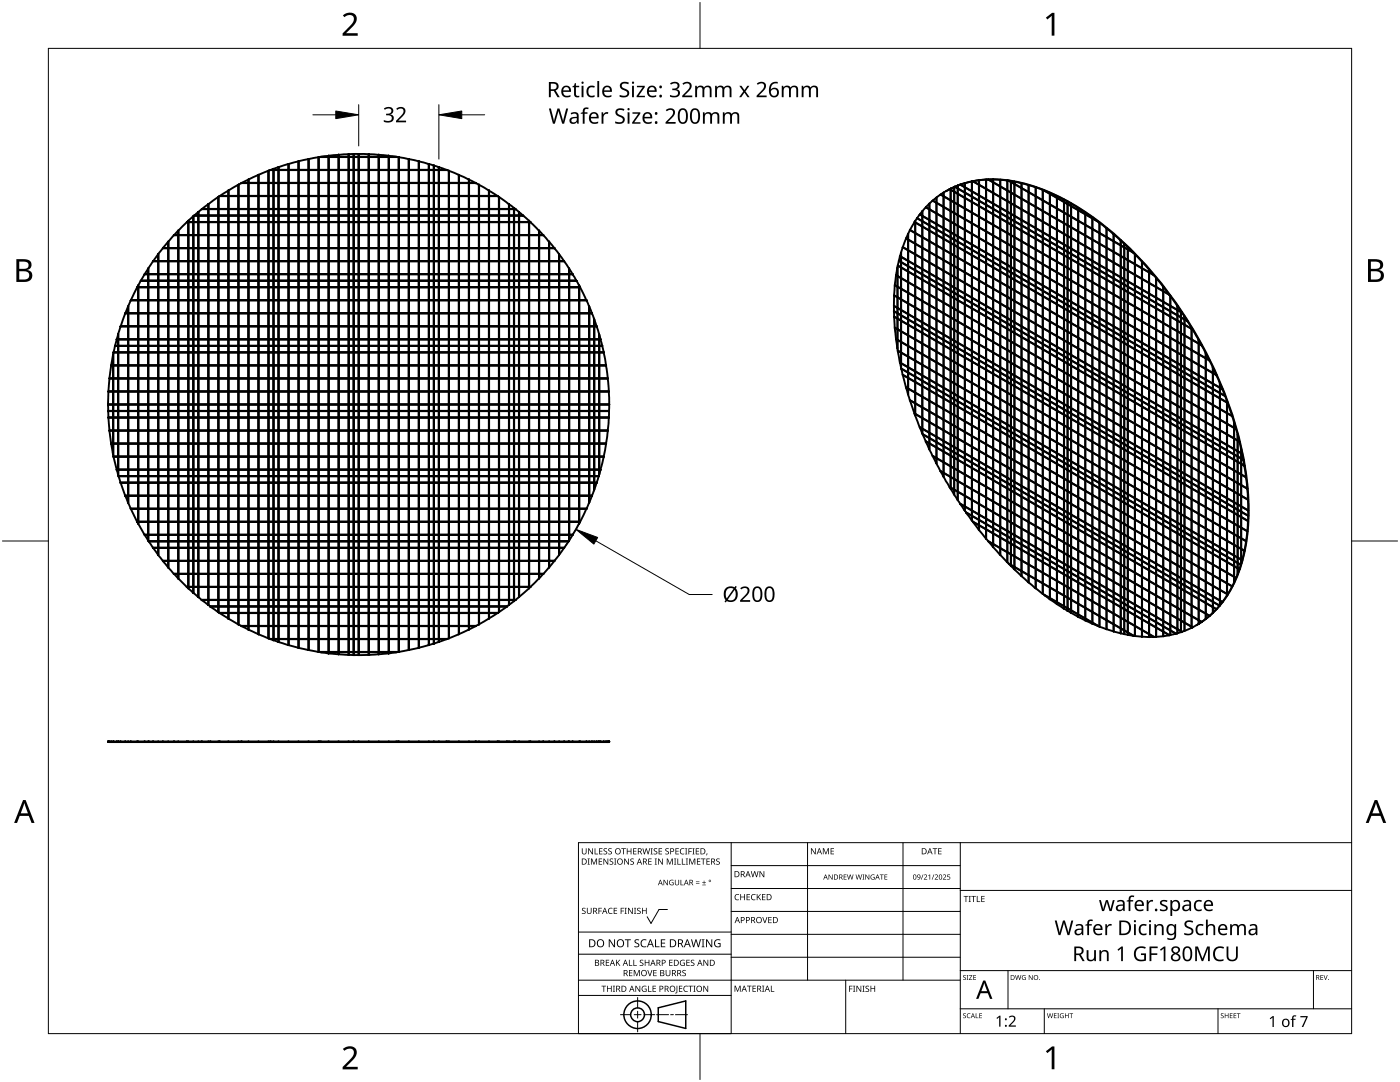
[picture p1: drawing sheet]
<svg xmlns="http://www.w3.org/2000/svg" width="279mm" height="216mm" viewBox="0 0 279 216" stroke-linecap="round" stroke-linejoin="round" font-family="sans-serif">
<g fill="none" stroke="#000" stroke-width=".38">
<path d="M43.6 39.3v2.4M43.6 39.3l-2 1.4M43.6 39.3h.1M43.6 39.3v82.9M43.8 39.1h1.8M43.9 39.1l-.3 .2M43.9 39.1h1.7M45.6 38l-1.7 1.1M45.6 38v1.1M45.6 39.1v2.6M45.6 39.1h2M45.6 38v85.4"/>
<path d="M47.5 36.9l-1.9 1.1M47.5 36.9h.1M47.6 39.1h-2M47.6 39.1h.1M47.6 36.9v2.2M47.6 39.1v2.6M47.6 36.9h.1M47.6 39.1h2M47.6 36.8v87.8M48.2 36.5h46.8M48.3 36.5h1.3M49.6 35.8v.7"/>
<path d="M49.6 39.1v2.6M49.6 39.1h-2M49.6 39.1h2M49.6 36.5h.1M49.6 35.8l-2 1.1M49.6 35.8h.1M49.6 35.8v89.8M51.5 34.9l-1.9 .9M51.5 34.9h.1M51.6 34.9v1.6M51.6 39.1v2.6M51.6 36.5h-2v2.6"/>
<path d="M51.6 39.1h-2M51.6 39.1h.1M51.6 36.5h.1M51.6 36.5v2.6M51.6 34.9v91.6M51.6 34.9h.1M51.6 36.5h2M51.6 39.1h2M53.6 34.1l-2 .8M53.6 34.1h.1M53.6 39.1h.1M53.6 36.5h.1"/>
<path d="M53.6 34.1v2.4M53.6 39.1v2.6M53.6 36.5v2.6M53.6 34.1v93.3M53.6 39.1h1M53.6 36.5h1M53.9 34l-.3 .1M54.6 33.7v.2M54.6 39.1v2.6M54.6 39.1h.1M54.6 36.5v2.6M54.6 33.9h-.5"/>
<path d="M54.6 33.9h.1M54.6 33.7l-.7 .3M54.6 33.7h.1M54.6 33.9v2.6M54.6 33.7v94M54.6 39.1h1M54.6 36.5h1M55.6 33.4v.5M55.6 39.1v2.6M55.6 39.1h.1M55.6 33.9h-1M55.6 33.9v2.6"/>
<path d="M55.6 36.5v2.6M55.6 33.4l-1 .3M55.6 33.4h.1M55.6 33.3v94.8M55.6 33.3v.6M55.6 36.5h2M55.6 39.1h2M55.6 33.9h2M57.6 32.7l-2 .7M57.6 32.7v96M57.6 33.9v2.6M57.6 36.5v2.6"/>
<path d="M57.6 36.5h2v2.6M57.6 39.1h2M57.6 39.1h-2M57.6 33.9h2M57.6 36.5h.1M57.6 33.9h.1M57.6 32.7v1.2M57.6 39.1v2.6M59.6 32.2l-2 .5M59.6 32.2h.1M59.6 33.9h.1M59.6 32.2v97"/>
<path d="M59.6 33.9v2.6M59.6 32.2v1.7M59.6 39.1v2.6M59.6 36.5h2M59.6 39.1h2M59.6 39.1h-2M59.6 36.5h.1M59.6 33.9h2M61.6 31.8l-2 .4M61.6 31.8h.1M61.6 39.1h-2M61.6 33.9h.1"/>
<path d="M61.6 31.7v98M61.6 36.5v2.6M61.6 33.9v2.6M61.6 39.1h.1M61.6 36.5h2M61.6 39.1h2h-2M61.6 33.9h2M61.6 36.5h.1M61.6 31.7v2.2M61.6 39.1v2.6M63.5 31.4l-1.9 .4M63.5 31.4h.1"/>
<path d="M63.6 33.9h.1M63.6 36.5h.1M63.6 31.4h.1M63.6 31.4v98.7M63.6 39.1h2M63.6 31.3v2.6M63.6 33.9v2.6M63.6 36.5v2.6M63.6 39.1v2.6M63.6 36.5h2M63.6 39.1h.1M64.1 31.3l-.5 .1"/>
<path d="M65.6 31.1v.2M65.6 31.3v2.6M65.6 36.5v2.6M65.6 39.1v2.6M65.6 33.9h.1M65.6 33.9h-2M65.6 31.3h-1.5M65.6 39.1h.1M65.6 36.5h.1M65.6 31.3h.1M65.6 31.1l-1.5 .2M65.6 31.1h.1"/>
<path d="M65.6 39.1h2M65.6 31.1v99.3M67.6 36.5h-2M67.6 39.1h-2M67.6 39.1h2M67.6 33.9h-2v2.6M67.6 31.3h-2M67.6 31.3h.1M67.6 33.9h.1M67.6 36.5h.1M67.6 30.9v.4M67.6 39.1v2.6"/>
<path d="M67.6 30.9l-2 .2M67.6 30.9h.1M67.6 36.5v2.6M67.6 30.9v99.7M69.6 30.8l-2 .1M69.6 30.8h.1M69.6 30.8v.5M69.6 39.1v2.6M69.6 36.5h-2M69.6 39.1h-2M69.6 33.9h-2v2.6M69.6 31.3h-2v2.6"/>
<path d="M69.6 39.1h.1M69.6 33.9h.1M69.6 36.5h.1M69.6 31.3h.1M69.6 31.3v2.6M69.6 33.9v2.6M69.6 39.1h1M69.6 30.7v100M70.5 30.7l-.9 .1M70.5 30.7h.1M70.6 30.7v.6M70.6 39.1v2.6"/>
<path d="M70.6 36.5h-1v2.6M70.6 39.1h-1M70.6 39.1h1M70.6 33.9h-1M70.6 31.3h-1M70.6 36.5h.1M70.6 31.3h.1M70.6 33.9h.1M70.6 30.7h.1M70.6 31.3v2.6M70.6 36.5v2.6M70.6 30.7h.9"/>
<path d="M70.6 30.7v100M71.5 30.7h.1M71.6 36.5h-1M71.6 39.1h-1M71.6 33.9h-1v2.6M71.6 31.3h-1M71.6 39.1h.1M71.6 33.9h.1M71.6 36.5h.1M71.6 31.3h.1M71.6 30.7v.6M71.6 39.1v2.6"/>
<path d="M71.6 33.9v2.6M71.6 30.7l2 .1M71.6 30.7h.1M71.6 30.7v100M71.6 39.1h2M73.6 36.5h-2v2.6M73.6 39.1h-2M73.6 31.3v2.6M73.6 33.9h-2M73.6 36.5h.1M73.6 31.3h-2v2.6M73.6 39.1h.1"/>
<path d="M73.6 33.9h.1M73.6 30.7v.6M73.6 39.1v2.6M73.6 30.8l1.9 .1M73.6 30.8h.1M73.6 36.5v2.6M73.6 33.9v2.6M73.6 30.8v99.9M73.6 39.1h2M73.6 30.8v.5M73.6 36.5h2M75.5 30.9h.1"/>
<path d="M75.6 30.9v.4M75.6 39.1v2.6M75.6 33.9v2.6M75.6 36.5h.1M75.6 33.9h-2M75.6 31.3h-2M75.6 39.1h.1M75.6 31.3h.1M75.6 30.9h.1M75.6 31.3v2.6M75.6 36.5v2.6M75.6 30.9v99.7"/>
<path d="M75.6 30.9l2 .2M75.6 36.5h2M75.6 39.1h2M77.6 31.1l1.5 .2M77.6 31.1h.1M77.6 31.3v2.6M77.6 33.9v2.6M77.6 36.5v2.6M77.6 39.1h.1M77.6 33.9h-2M77.6 31.3h-2M77.6 31.1v.2"/>
<path d="M77.6 39.1v2.6M77.6 31.1v99.2M77.6 36.5h2M77.6 39.1h2M77.6 33.9h2M79.1 31.3l.4 .1M79.1 31.3h-1.5M79.5 31.3h-15.8M79.5 31.4l2.1 .4M79.5 31.4h.1M79.6 31.3v98.8M79.6 36.5h.1"/>
<path d="M79.6 33.9v2.6M79.6 36.5v2.6M79.6 31.4v2.5M79.6 39.1v2.6M79.6 36.5h2M79.6 39.1h2M79.6 39.1h-2M79.6 33.9h.1M79.6 33.9h2M81.6 31.7v98M81.6 31.8l2 .4M81.6 31.8h.1"/>
<path d="M81.6 39.1h-2M81.6 33.9h.1M81.6 33.9v2.6M81.6 36.5v2.6M81.6 39.1h.1M81.6 36.5h2M81.6 39.1h2M81.6 33.9h2M81.6 36.5h.1M81.6 31.7v2.2M81.6 39.1v2.6M83.6 32.2v97.1"/>
<path d="M83.6 32.2l2 .5M83.6 39.1h-2M83.6 33.9h.1M83.6 33.9v2.6M83.6 36.5v2.6M83.6 39.1h.1M83.6 32.2v1.7M83.6 39.1v2.6M83.6 36.5h2M83.6 39.1h2M83.6 33.9h2v2.6M83.6 36.5h.1"/>
<path d="M85.6 32.7v96M85.6 36.5h.1M85.6 39.1h.1M85.6 32.7l1.9 .7M85.6 36.5h1M85.6 39.1h1h-1M85.6 39.1h-2M85.6 33.9h1M85.6 33.9h.1M85.6 32.7v1.2M85.6 36.5v2.6M85.6 39.1v2.6"/>
<path d="M86.6 33v95.4M86.6 33.9h.1M86.6 36.5h.1M86.6 36.5h1M86.6 39.1h1M86.6 33.9h1M86.6 39.1h.1M86.6 33v.9M86.6 33.9v2.6M86.6 36.5v2.6M86.6 39.1v2.6M87.5 33.4l1.7 .6"/>
<path d="M87.5 33.4h.1M87.6 33.3v94.8M87.6 39.1h.1M87.6 36.5h.1M87.6 33.9h.1M87.6 36.5h2M87.6 39.1h2M87.6 39.1h-1M87.6 33.4v.5M87.6 33.9v2.6M87.6 36.5v2.6M87.6 39.1v2.6"/>
<path d="M89.1 33.9h-1.5M89.2 34l.3 .1M89.3 33.9h-35.4M89.5 34.1h.1M89.6 34.1v2.4M89.6 36.5v2.6M89.6 39.1v2.6M89.6 39.1h.1M89.6 36.5h.1M89.6 34.1l3.2 1.3 2.7 1.5M89.6 34.1h.1M89.6 34.1v93.3"/>
<path d="M89.6 39.1h2M91.6 36.5h-2M91.6 39.1h-2M91.6 39.1h2M91.6 36.5h.1M91.6 34.9v1.6M91.6 39.1v2.6M91.6 34.9v91.6M93.6 35.8v.7M93.6 39.1v2.6M93.6 36.5h-2v2.6M93.6 39.1h-2"/>
<path d="M93.6 39.1h2M93.6 36.5h.1M93.6 35.8v89.8M94.9 36.5h-1.3v2.6M95.5 36.9h.1M95.6 36.8v2.3M95.6 39.1v2.6M95.6 39.1h-2M95.6 39.1h2M95.6 36.8v87.8M95.6 36.9l2 1.1M97.6 39.1h-2"/>
<path d="M97.6 39.1h.1M97.6 38v1.1M97.6 39.1v2.6M97.6 38l1.7 1.1M97.6 38v85.4M97.6 39.1h1.8M97.6 39.1h1.7M99.3 39.1l.2 .2M99.3 39.1h-55.5M99.5 39.3h.1M99.6 39.3v2.4M99.6 39.3h.1"/>
<path d="M99.6 39.3v82.8M99.6 39.3l2 1.4M186.9 39.4v1M186.9 39.4v1.1M187.7 38.8l.6 .4M187.7 38.8l.6-.4v.7M187.7 38.8l-1.6 1.2M187.7 38.8l.6 .3M188.3 39.1h.1M188.3 39.2v2M188.3 39.1l1.4 .8M188.3 39.2v2.1"/>
<path d="M188.3 39.1v.1M188.3 39.2l1.4 .8M188.3 39.2h.1M188.8 38.2a19.7 19.7 0 0 1 13.9-2 42.5 42.5 0 0 1 17.9 9 81.8 81.8 0 0 1 28 48.4 42.6 42.6 0 0 1-1.2 20.1 19.9 19.9 0 0 1-8.6 11M189.5 37.8l-1.2 .6v.7M189.5 37.8h.1M189.5 37.8l.2 .1M189.6 37.7l.1 .1M189.7 37.7l-.2 .1M189.7 39.9v.1M189.7 37.8h.1M189.7 37.7v.1"/>
<path d="M189.7 37.9v2M189.7 40v2.1M189.7 37.6h.1M189.7 37.6v.1M189.7 37.6v.2M189.7 37.9v2.1M189.7 37.8l.7 .4M189.7 40l.7 .3M189.7 37.9l.7 .4M189.7 40h.1M189.7 37.8v.1M189.8 40h-.1"/>
<path d="M189.8 37.8l-.1 .1M190.4 37.3l-.7 .3M190.4 37.3l.1 .9M190.4 38.2v.1M190.4 37.3v.9M190.4 38.3v2M190.5 38.2l.7 .4M190.5 38.3v2.1M190.5 38.3l.6 .4M190.5 38.3h.1M190.5 37.3l.7 .3M190.5 37.3h-.1"/>
<path d="M190.5 37.3h.1M190.6 37.3l.5 .3M191.1 37.6h.1M191.1 37l-.6 .3M191.1 37h.1M191.2 37v62.8M191.2 38.7h-.1M191.2 37.6l1.3 .8M191.2 38.7l1.3 .7M191.2 38.7l1.3 .8M191.6 36.9l-.5 .1M191.6 36.8l.9 .6"/>
<path d="M191.6 36.8v.1M191.6 36.8h.1M191.7 36.8l.8 .5M192.5 39.4l.1 .1M192.5 38.4h.1M192.5 37.3v.1M192.5 36.6v.7M192.5 37.4v1M192.5 38.4v1M192.5 39.5v2.1M192.6 38.4l1.3 .8M192.6 37.3l1.3 .8"/>
<path d="M192.6 39.5l1.3 .8M192.6 36.5v.8M192.6 37.4v1M192.6 38.5v1M192.6 39.5v2.1M192.6 38.5l1.3 .8M192.6 37.4l1.3 .8M192.6 39.5h-.1M192.6 38.4h-.1M192.6 36.5l-1 .3M192.6 36.5l-.1 .1M192.6 37.4h.1"/>
<path d="M192.6 38.4v.1M192.6 39.5h.1M193.9 36.2l-1.4 .4M193.9 38.1l.1 .1M193.9 39.2h.1M193.9 36.2v1.9M193.9 38.2v1M193.9 39.3v1M194 36.2h-.1M194 36.2h.1M194 36.2v2M194 38.2v1"/>
<path d="M194 39.3v1M194 39.2l1.4 .8M194 38.2l1.4 .8M194 39.3l1.4 .8M194 38.2h-.1M194 39.2l-.1 .1M194 38.2h.1M194 39.2v.1M194.1 36.2l1.3 .7M194.1 36.2h-.1M194.1 36.2h.1M194.2 36.2l1.2 .7"/>
<path d="M195.4 39h.1M195.4 36l-1.2 .2M195.4 36v69.7M195.4 39l1.4 .8M195.4 36.9h.1M195.4 36.9l1.4 .7M195.4 36.9l1.4 .8M196.8 37.6v.1M196.8 39.8h.1M196.8 35.8v1.8M196.8 37.7v2.1M196.8 39.8v1"/>
<path d="M196.8 35.9l-1.4 .1M196.8 35.9h.1M196.8 37.7l1.4 .8M196.8 39.8l1.4 .8M196.8 35.8v1.9M196.8 39.9v1M196.8 39.9l1.4 .7M196.8 37.7h.1M196.8 39.8v.1M197.2 35.8l1 .6M197.3 35.8l.9 .5M198.2 35.8l-1.4 .1"/>
<path d="M198.2 35.8h.1M198.2 36.3v.1M198.2 38.5h.1M198.2 35.8v.5M198.2 36.4v2.1M198.2 38.5v2.1M198.2 35.8l1.4 .1M198.2 35.8v.6M198.2 36.4l1.4 .8M198.2 38.5l1.4 .8M198.2 36.4h.1M199.6 35.9v74.8l-1.4-1.5v-.6"/>
<path d="M199.6 37.2h.1M199.6 35.9l1.4 .1M199.6 37.2l1.4 .8M199.6 39.3h.1M199.6 39.3l1.4 .8M199.7 39.3l1.3 .9M199.7 37.2h-.1M201 36h.1M201 38h.1M201 36v2M201 38v2.1M201 36l.4 .1"/>
<path d="M201.1 38l.6 .4M201.1 36v2M201.1 38.1v2M201.1 38.1l.6 .3M201.1 38h-.1M201.1 38v.1M201.3 36l.4 .3M201.4 36.1h.4M201.4 36.1l.3 .2M201.7 36.1v.2M201.7 36.3v2.1M201.7 38.4v2.1"/>
<path d="M201.7 38.4h.1M201.7 36.3h.1M201.8 36.1l.6 .2M201.8 36.3v2.1M201.8 38.5v2M201.8 36.3l.6 .4M201.8 38.5l.6 .3M201.8 38.4h-.1M201.8 36.1v.2M201.8 36.3h-.1M201.8 38.4l.6 .4M201.8 36.3h.1"/>
<path d="M201.8 38.4v.1M202.4 36.7h.1M202.4 38.8h.1M202.4 36.2v.5M202.4 36.7v2.1M202.4 38.8v2.1M202.4 36.3l1.5 .2M202.5 36.2v.5M202.5 36.7v2.1M202.5 38.9v2M202.5 36.7l1.3 .8M202.5 38.9l1.3 .8"/>
<path d="M202.5 36.7h-.1M202.5 38.8h-.1M202.5 36.7l1.4 .8M202.5 38.8l1.3 .8M202.5 36.2l-.1 .1M202.5 38.8v.1M202.5 36.7h.1M203.8 36.5l.1 78.4M203.8 39.6h.1M203.9 36.5l1.4 .4M203.9 39.7l1.4 .8M203.9 37.5h-.1"/>
<path d="M203.9 39.6l-.1 .1M203.9 37.5l1.4 .8M203.9 39.6l1.4 .8M203.9 37.5l1.4 .9M203.9 39.6v.1M205.3 38.3h.1M205.3 36.9v1.4M205.3 38.4v2M205.3 36.9l1.4 .5M205.3 38.3l1.4 .8M205.3 38.4v2.1M205.3 38.3v.1"/>
<path d="M205.3 38.4l1.4 .8M206.7 39.1h.1M206.7 37.4v1.7M206.7 39.2v2M206.7 37.4l1.4 .5M206.7 37.4h.1M206.7 39.2v2.1M206.7 39.2l1.4 .8M206.7 39.1v.1M206.7 39.1l1.4 .8M206.7 39.2h.1M208.1 37.9v2"/>
<path d="M208.1 40v2.1M208.1 39.9v.1M208.1 37.9h.1M208.1 37.9v2.1M208.1 40h.1M208.1 40l1.4 .8M208.2 37.9l1.3 .6M208.2 37.9l1.3 .8M208.5 38l1 .6M209.5 38.6h.1M209.5 38.5v.1M209.5 38.7v2.1"/>
<path d="M209.5 38.7l1.4 .7M209.5 38.5v.2M209.5 38.7l1.4 .8M209.5 38.7h.1M209.5 38.5l1.4 .6M209.6 38.7h-.1M210.9 39.1h.1M210.9 39.4l.1 .1M210.9 39.1v.3M210.9 39.5v2.1M210.9 39.1l1.4 .7M211 39.1v.4"/>
<path d="M211 39.5v2.1M211 39.5l1.3 .8M211 39.5h-.1M211 39.5h.1M212.3 39.8v.5M212.3 39.8l.7 .4M212.4 39.9v.4M26.1 59.9l-1.1 2.6M26.1 59.9h.1M27.4 57.3h88.4M27.4 57.3l-1.3 2.6M27.4 57.3h.1"/>
<path d="M27.4 57.3h.2M27.5 57l-.1 .3M27.6 59.9v2.6M27.6 59.9h-1.5M27.6 57.3h.1M27.6 57v.3M27.6 57.3v2.6M27.6 57v47.5M27.6 57.3h2M27.6 56.9v.4M28.1 56l-.6 1M28.1 56h.1"/>
<path d="M28.1 56h87M28.1 56h1.5M28.9 54.7h85.4M28.9 54.7l-.8 1.3M28.9 54.7h.7M29.5 53.6l-.6 1.1M29.6 54.7v1.3M29.6 57.3v2.6M29.6 59.9v2.6M29.6 59.9h-2M29.6 56h.1M29.6 53.6v1.1"/>
<path d="M29.6 56v1.3M29.6 53.6v54.2M29.6 53.5v1.2M29.6 54.7h2M29.6 56h2M29.6 57.3h2M30.5 52.2l-1 1.4M30.6 52.1h.1M30.6 52.1l-.1 .1M30.6 52.1h82M31.5 50.8l-.9 1.3M31.6 52.1h-1"/>
<path d="M31.6 50.8v1.3M31.6 52.1v2.6M31.6 54.7v1.3M31.6 57.3v2.6M31.6 59.9h-2M31.6 59.9h.1M31.6 56h.1M31.6 56v1.3M31.6 59.9v2.6M31.6 50.7h.1M31.6 50.7l-.1 .1M31.6 50.7v60"/>
<path d="M31.6 59.9h2v2.6M31.6 54.7h2M31.6 56h2M31.6 57.3h2M31.6 50.7v1.4M32.5 49.5l-.9 1.2M33.6 49.5h.1M33.6 52.1h.1M33.6 48.2l-1.1 1.3M33.6 48.2h.1M33.6 49.5h-1.1M33.6 54.7h.1"/>
<path d="M33.6 59.9h.1M33.6 48.2v65M33.6 54.7v1.3M33.6 56v1.3M33.6 57.3v2.6M33.6 54.7h2v1.3M33.6 56h2v1.3M33.6 57.3h2M33.6 59.9h2M33.6 57.3h.1M33.6 56h.1M33.6 48.2v1.3"/>
<path d="M33.6 49.5v2.6h-2M33.6 52.1v2.6M34.7 46.9l-1.1 1.3M35.6 52.1h.1M35.6 46.9h.1M35.6 49.5h.1M35.6 46l-.9 .9M35.6 46h.1M35.6 57.3h.1M35.6 46v69.4M35.6 57.3v2.6M35.6 59.9v2.6"/>
<path d="M35.6 46.9v2.6h-2M35.6 49.5v2.6h-2M35.6 46v.9h-.9M35.6 52.1v2.6M35.6 54.7h2M35.6 56h.1M35.6 56h2M35.6 57.3h2M35.6 54.7h.1M35.6 59.9h.1M35.6 59.9h2M37.3 44.4l-1.7 1.6"/>
<path d="M37.3 44.3v.1M37.3 44.3h68.6M37.3 44.3h.1M37.3 44.3h.3M37.5 44.1l-.2 .2M37.6 52.1h.1M37.6 49.5h.1M37.6 46.9h.1M37.6 46.9h-2M37.6 57.3h.1M37.6 44.1v73.3M37.6 54.7v1.3"/>
<path d="M37.6 56v1.3M37.6 57.3v2.6M37.6 59.9v2.6M37.6 54.7h1M37.6 56h1M37.6 56h.1M37.6 57.3h1M37.6 54.7h.1M37.6 44.3h-.3M37.6 44.3h1h-1M37.6 59.9h1M37.6 59.9h.1"/>
<path d="M37.6 44v.3M37.6 44.3v2.6M37.6 46.9v2.6h-2M37.6 49.5v2.6h-2M37.6 52.1v2.6M37.6 49.5h1M38.6 52.1h.1M38.6 46.9h.1M38.6 43.2l-1.1 .9M38.6 46.9h-1M38.6 59.9h.1M38.6 54.7h.1"/>
<path d="M38.6 57.3h.1M38.6 43.1v75.2M38.6 56h.1M38.6 52.1h-1M38.6 54.7h1M38.6 56h1M38.6 57.3h1M38.6 59.9h1M38.6 44.3h1M38.6 49.5h.1M38.6 44.3h.1M38.6 43.1v1.2"/>
<path d="M38.6 44.3v2.6M38.6 46.9v2.6M38.6 49.5v2.6M38.6 52.1v2.6M38.6 54.7v1.3M38.6 56v1.3M38.6 57.3v2.6M38.6 59.9v2.6M38.7 43.1l-.1 .1M38.7 43.1h.1M38.7 43h65.7M38.8 43l-.1 .1"/>
<path d="M38.8 43h.8h-.9M39.6 46.9h.1M39.6 52.1h.1M39.6 49.5h.1M39.6 52.1h-1M39.6 46.9h-1M39.6 57.3h.1M39.6 54.7h.1M39.6 42.3l-.8 .7M39.6 42.3h.1M39.6 42.3v76.8M39.6 59.9h.1"/>
<path d="M39.6 44.3h.1M39.6 56h.1M39.6 42.3v.7M39.6 43v1.3M39.6 44.3v2.6M39.6 46.9v2.6h-1M39.6 49.5v2.6M39.6 52.1v2.6M39.6 54.7v1.3M39.6 56v1.3M39.6 57.3v2.6M39.6 59.9v2.6"/>
<path d="M39.6 46.9h2M39.6 44.3h2M39.6 54.7h2M39.6 56h2M39.6 57.3h2M39.6 43h.1M39.6 44.3h-1M40.3 41.7l-.7 .6M40.3 41.7h62.6M40.3 41.7h.1M41.6 40.7v1M41.6 41.7v1.3"/>
<path d="M41.6 43v1.3M41.6 44.3v2.6M41.6 46.9v2.6M41.6 49.5v2.6h2M41.6 52.1v2.6M41.6 54.7v1.3M41.6 56v1.3M41.6 57.3v2.6M41.6 59.9v2.6M41.6 49.5h-2M41.6 52.1h-2M41.6 41.7h-1.3"/>
<path d="M41.6 43h-2M41.6 41.7h2M41.6 43h2M41.6 44.3h2M41.6 59.9h-2M41.6 54.7h.1M41.6 56h.1M41.6 46.9h.1M41.6 49.5h.1M41.6 57.3h.1M41.6 59.9h.1M41.6 40.7l-1.3 1"/>
<path d="M41.6 44.3h.1M41.6 43h.1M41.6 41.7h.1M41.6 49.5h2M41.6 46.9h2M41.6 52.1h.1M41.6 40.7v80M43.6 54.7h-2M43.6 56h-2M43.6 57.3h-2M43.6 41.7h-2M43.6 43h-2"/>
<path d="M43.6 44.3h.1M43.6 59.9h-2M43.6 59.9h2M43.6 44.3h-2M43.6 46.9h.1M43.6 56h.1M43.6 43h.1M43.6 57.3h.1M43.6 49.5h.1M43.6 41.7h.1M43.6 52.1h.1M43.6 54.7h.1"/>
<path d="M43.6 41.7v1.3M43.6 43v1.3M43.6 44.3v2.6M43.6 46.9v2.6M43.6 49.5v2.6M43.6 52.1v2.6M43.6 54.7v1.3M43.6 56v1.3M43.6 57.3v2.6M43.6 59.9v2.6M43.6 46.9h2M43.6 59.9h.1"/>
<path d="M43.6 49.5h2M43.6 52.1h2M43.6 41.7h2M43.6 43h2M45.6 41.7v1.3M45.6 43v1.3M45.6 44.3v2.6h2M45.6 46.9v2.6M45.6 49.5v2.6M45.6 52.1v2.6M45.6 54.7h-2M45.6 56h-2"/>
<path d="M45.6 57.3h-2M45.6 44.3h2M45.6 41.7h-2M45.6 43h-2M45.6 41.7h2M45.6 44.3h-2h2M45.6 43h2M45.6 54.7h.1M45.6 59.9h.1M45.6 56h.1M45.6 57.3h.1M45.6 54.7v1.3"/>
<path d="M45.6 49.5h.1M45.6 52.1h.1M45.6 49.5h2M45.6 52.1h2M45.6 46.9h.1M47.6 56h-2v1.3M47.6 57.3h-2v2.6M47.6 59.9h-2v2.6M47.6 54.7h-2M47.6 41.7h-2M47.6 57.3h.1M47.6 43h-2"/>
<path d="M47.6 44.3h2M47.6 44.3h-2M47.6 43h2M47.6 59.9h.1M47.6 41.7h.1M47.6 54.7h.1M47.6 56h.1M47.6 41.7v1.3M47.6 43v1.3M47.6 44.3v2.6M47.6 46.9v2.6M47.6 49.5v2.6"/>
<path d="M47.6 52.1v2.6M47.6 56v1.3M47.6 49.5h.1M47.6 49.5h2M47.6 52.1h2M47.6 46.9h2M47.6 41.7h2M47.6 46.9h.1M47.6 52.1h.1M49.6 41.7v1.3M49.6 43v1.3M49.6 44.3v2.6h2"/>
<path d="M49.6 46.9v2.6M49.6 49.5v2.6M49.6 52.1v2.6M49.6 54.7h-2v1.3M49.6 57.3h-2v2.6M49.6 59.9h-2v2.6M49.6 56h-2M49.6 41.7h-2M49.6 59.9h.1M49.6 43h-2M49.6 44.3h2M49.6 44.3h-2"/>
<path d="M49.6 54.7h.1M49.6 57.3h.1M49.6 43h.1M49.6 41.7h.1M49.6 56h.1M49.6 56v1.3M49.6 57.3v2.6M49.6 59.9v2.6M49.6 49.5h2M49.6 52.1h2M49.6 41.7h2M49.6 43h2"/>
<path d="M49.6 52.1h.1M49.6 46.9h.1M49.6 49.5h.1M51.6 41.7v1.3M51.6 43v1.3M51.6 44.3v2.6M51.6 46.9v2.6M51.6 49.5v2.6M51.6 52.1v2.6M51.6 54.7h-2v1.3M51.6 56h-2M51.6 56h.1"/>
<path d="M51.6 57.3h-2M51.6 59.9h-2M51.6 41.7h-2M51.6 43h-2M51.6 44.3h-2M51.6 44.3h.1M51.6 41.7h.1M51.6 54.7h.1M51.6 43h.1M51.6 57.3h.1M51.6 59.9h.1M51.6 54.7v1.3"/>
<path d="M51.6 56v1.3M51.6 57.3v2.6M51.6 59.9v2.6M51.6 46.9h.1M51.6 49.5h.1M51.6 54.7h2M51.6 56h2M51.6 57.3h2M51.6 44.3h2M51.6 46.9h2M53.6 59.9v2.6M53.6 56h.1"/>
<path d="M53.6 41.7h-2M53.6 57.3h.1M53.6 43h-2M53.6 59.9h-2M53.6 44.3h.1M53.6 41.7h.1M53.6 54.7h.1M53.6 43h.1M53.6 41.7v1.3M53.6 43v1.3M53.6 44.3v2.6M53.6 46.9v2.6"/>
<path d="M53.6 49.5v2.6M53.6 52.1v2.6M53.6 49.5h-2M53.6 52.1h-2M53.6 54.7v1.3M53.6 56v1.3M53.6 57.3v2.6M53.6 52.1h.1M53.6 49.5h.1M53.6 46.9h.1M53.6 46.9h1M53.6 44.3h1"/>
<path d="M53.6 54.7h1M53.6 56h1M53.6 57.3h1M54.6 41.7v1.3M54.6 43v1.3M54.6 44.3v2.6M54.6 46.9v2.6M54.6 49.5v2.6M54.6 52.1v2.6M54.6 49.5h-1M54.6 52.1h-1M54.6 41.7h-1"/>
<path d="M54.6 43h-1M54.6 57.3v2.6M54.6 56v1.3M54.6 59.9h-1M54.6 54.7v1.3M54.6 59.9v2.6M54.6 43h.1M54.6 44.3h.1M54.6 41.7h.1M54.6 49.5h.1M54.6 46.9h1M54.6 44.3h1"/>
<path d="M54.6 54.7h1M54.6 56h1M54.6 57.3h1M55.6 49.5h-1M55.6 52.1h-1M55.6 41.7h-1M55.6 43h-1M55.6 44.3v2.6M55.6 49.5v2.6M55.6 46.9v2.6M55.6 41.7v1.3M55.6 43v1.3"/>
<path d="M55.6 52.1v2.6M55.6 57.3v2.6M55.6 59.9h-1M55.6 41.7h.1M55.6 56v1.3M55.6 54.7v1.3M55.6 59.9v2.6M55.6 44.3h.1M55.6 43h.1M55.6 49.5h.1M55.6 54.7h2M55.6 56h2"/>
<path d="M55.6 57.3h2M55.6 59.9h2M55.6 41.7h2M55.6 43h2M55.6 44.3h2M57.6 49.5h.1M57.6 46.9h.1M57.6 52.1h.1M57.6 44.3h-2M57.6 43h-2M57.6 54.7v1.3M57.6 56v1.3"/>
<path d="M57.6 57.3v2.6M57.6 59.9v2.6M57.6 43h.1M57.6 44.3h.1M57.6 54.7h2M57.6 56h2M57.6 57.3h2v2.6M57.6 41.7h2M57.6 43h2M57.6 41.7h-2M57.6 59.9h2M57.6 44.3h2"/>
<path d="M57.6 59.9h.1M57.6 54.7h.1M57.6 57.3h.1M57.6 56h.1M57.6 46.9v2.6h-2M57.6 49.5v2.6h-2M57.6 44.3v2.6h-2M57.6 41.7v1.3M57.6 43v1.3M57.6 52.1v2.6M59.6 52.1h.1M59.6 46.9h.1"/>
<path d="M59.6 49.5h.1M59.6 52.1h-2M59.6 57.3h.1M59.6 59.9v2.6M59.6 54.7v1.3M59.6 56v1.3M59.6 46.9v2.6h-2M59.6 44.3v2.6h-2M59.6 49.5v2.6M59.6 41.7v1.3M59.6 43v1.3M59.6 52.1v2.6"/>
<path d="M59.6 54.7h2M59.6 56h2M59.6 57.3h2M59.6 41.7h2M59.6 43h2M59.6 41.7h-2M59.6 44.3h-2M59.6 59.9h2M59.6 44.3h2M59.6 43h-2M59.6 59.9h.1M59.6 54.7h.1"/>
<path d="M59.6 56h.1M61.6 52.1h.1M61.6 46.9h.1M61.6 49.5h.1M61.6 52.1h-2M61.6 46.9h-2M61.6 57.3h.1M61.6 54.7v1.3M61.6 56v1.3M61.6 57.3v2.6M61.6 59.9v2.6M61.6 54.7h2"/>
<path d="M61.6 56h2M61.6 57.3h2M61.6 41.7h2h-2M61.6 43h2h-2M61.6 41.7h-2M61.6 44.3h-2M61.6 59.9h2M61.6 44.3h2M61.6 43h-2M61.6 59.9h.1M61.6 54.7h.1M61.6 56h.1"/>
<path d="M61.6 46.9v2.6h-2M61.6 41.7v1.3M61.6 43v1.3M61.6 44.3v2.6M61.6 49.5v2.6M61.6 52.1v2.6M63.6 49.5h.1M63.6 46.9h.1M63.6 52.1h.1M63.6 52.1h-2M63.6 46.9h-2M63.6 54.7h.1"/>
<path d="M63.6 59.9h.1M63.6 56h.1M63.6 57.3h.1M63.6 44.3h.1M63.6 46.9h2M63.6 44.3h2M63.6 41.7v1.3M63.6 43v1.3M63.6 44.3v2.6M63.6 46.9v2.6M63.6 49.5v2.6M63.6 52.1v2.6"/>
<path d="M63.6 54.7v1.3M63.6 56v1.3M63.6 57.3v2.6M63.6 59.9v2.6M63.6 49.5h-2M63.6 54.7h2M63.6 56h2M63.6 57.3h2M63.6 44.3h-2M63.6 41.7h.1M63.6 43h.1M65.6 49.5h-2"/>
<path d="M65.6 52.1h-2M65.6 52.1h2M65.6 46.9h2M65.6 41.7h-2M65.6 43h-2M65.6 41.7v1.3M65.6 43v1.3M65.6 44.3v2.6M65.6 46.9v2.6M65.6 49.5v2.6M65.6 52.1v2.6M65.6 54.7v1.3"/>
<path d="M65.6 56v1.3M65.6 57.3v2.6M65.6 59.9v2.6M65.6 54.7h2M65.6 44.3h2M65.6 59.9h-2M65.6 43h2M65.6 52.1h.1M65.6 59.9h.1M65.6 49.5h.1M65.6 46.9h.1M65.6 57.3h.1"/>
<path d="M65.6 56h.1M65.6 41.7h.1M65.6 54.7h.1M65.6 44.3h.1M65.6 49.5h2M67.6 56h-2M67.6 57.3h-2M67.6 41.7h-2h2M67.6 43h-2M67.6 41.7h2M67.6 59.9h-2M67.6 44.3h-2"/>
<path d="M67.6 43h2M67.6 57.3h.1M67.6 59.9h.1M67.6 56h.1M67.6 54.7h.1M67.6 44.3h.1M67.6 41.7v1.3M67.6 43v1.3M67.6 44.3v2.6M67.6 46.9v2.6M67.6 49.5v2.6M67.6 52.1v2.6"/>
<path d="M67.6 57.3v2.6M67.6 59.9v2.6M67.6 46.9h.1M67.6 49.5h.1M67.6 52.1h.1M67.6 49.5h2M67.6 52.1h2M67.6 46.9h2M67.6 44.3h2M69.6 44.3v2.6h1M69.6 41.7v1.3M69.6 43v1.3"/>
<path d="M69.6 46.9v2.6M69.6 49.5v2.6M69.6 52.1v2.6M69.6 54.7h-2v1.3M69.6 56h-2v1.3M69.6 57.3h-2M69.6 41.7h-2M69.6 43h-2M69.6 41.7h1M69.6 44.3h1M69.6 59.9h-2M69.6 44.3h-2"/>
<path d="M69.6 43h1M69.6 56h.1M69.6 57.3h.1M69.6 54.7h.1M69.6 59.9h.1M69.6 49.5h.1M69.6 49.5h1M69.6 52.1h1M69.6 46.9h.1M69.6 52.1h.1M70.6 41.7v1.3M70.6 43v1.3"/>
<path d="M70.6 44.3v2.6M70.6 46.9v2.6M70.6 49.5v2.6M70.6 52.1v2.6M70.6 54.7h-1v1.3M70.6 56h-1v1.3M70.6 57.3h-1v2.6M70.6 41.7h-1M70.6 43h-1M70.6 41.7h1M70.6 44.3h1M70.6 59.9h-1v2.6"/>
<path d="M70.6 44.3h-1M70.6 43h1M70.6 54.7h.1M70.6 56h.1M70.6 57.3h.1M70.6 59.9h.1M70.6 59.9v2.6M70.6 54.7v1.3M70.6 56v1.3M70.6 49.5h.1M70.6 49.5h1M70.6 52.1h1"/>
<path d="M70.6 46.9h1M70.6 52.1h.1M70.6 46.9h.1M71.6 54.7h-1M71.6 56h-1M71.6 57.3h-1v2.6M71.6 41.7h-1M71.6 43h-1M71.6 41.7h2M71.6 44.3h2M71.6 59.9h-1M71.6 44.3h-1"/>
<path d="M71.6 59.9h.1M71.6 54.7h.1M71.6 57.3h.1M71.6 56h.1M71.6 43h.1M71.6 49.5v2.6h2M71.6 41.7v1.3M71.6 43v1.3M71.6 44.3v2.6M71.6 46.9v2.6M71.6 52.1v2.6M71.6 56v1.3"/>
<path d="M71.6 57.3v2.6M71.6 49.5h.1M71.6 49.5h2M71.6 46.9h2M71.6 43h2M71.6 52.1h.1M71.6 46.9h.1M73.6 54.7h-2v1.3M73.6 56h-2M73.6 57.3h-2M73.6 41.7h-2M73.6 43h-2"/>
<path d="M73.6 59.9h-2v2.6M73.6 44.3h-2M73.6 44.3h.1M73.6 59.9v2.6M73.6 54.7v1.3M73.6 57.3v2.6M73.6 56h.1M73.6 43h.1M73.6 41.7h.1M73.6 46.9v2.6M73.6 44.3v2.6M73.6 41.7v1.3"/>
<path d="M73.6 43v1.3M73.6 49.5v2.6M73.6 52.1v2.6M73.6 46.9h.1M73.6 56v1.3M73.6 52.1h.1M73.6 46.9h2M73.6 44.3h2M73.6 54.7h2M73.6 56h2M73.6 57.3h2M75.6 49.5h-2"/>
<path d="M75.6 52.1h-2M75.6 41.7h-2M75.6 43h-2M75.6 44.3v2.6M75.6 41.7v1.3M75.6 43v1.3M75.6 46.9v2.6M75.6 49.5v2.6M75.6 52.1v2.6M75.6 59.9h-2M75.6 44.3h.1M75.6 54.7v1.3"/>
<path d="M75.6 57.3v2.6M75.6 43h.1M75.6 59.9h.1M75.6 56h.1M75.6 41.7h.1M75.6 46.9h.1M75.6 52.1h.1M75.6 56v1.3M75.6 59.9v2.6M75.6 49.5h.1M75.6 54.7h2M75.6 56h2"/>
<path d="M75.6 57.3h2M75.6 44.3h2M75.6 46.9h2M77.6 41.7h-2M77.6 43h-2M77.6 59.9h-2M77.6 56v1.3M77.6 57.3v2.6M77.6 59.9v2.6M77.6 41.7h.1M77.6 43h.1M77.6 54.7h.1"/>
<path d="M77.6 44.3h.1M77.6 49.5h-2M77.6 52.1h-2M77.6 46.9v2.6M77.6 44.3v2.6M77.6 49.5v2.6M77.6 41.7v1.3M77.6 43v1.3M77.6 52.1v2.6M77.6 49.5h.1M77.6 54.7v1.3M77.6 54.7h2"/>
<path d="M77.6 56h2M77.6 57.3h2M77.6 41.7h2M77.6 43h2M77.6 59.9h2M77.6 44.3h2M79.6 52.1h.1M79.6 46.9h.1M79.6 49.5h.1M79.6 44.3h-2M79.6 43h-2M79.6 59.9h.1"/>
<path d="M79.6 54.7v1.3M79.6 56v1.3M79.6 57.3v2.6M79.6 59.9v2.6M79.6 43h.1M79.6 44.3h.1M79.6 46.9v2.6h-2M79.6 49.5v2.6h-2M79.6 44.3v2.6h-2M79.6 41.7v1.3M79.6 43v1.3M79.6 52.1v2.6"/>
<path d="M79.6 54.7h2M79.6 56h2M79.6 57.3h2M79.6 41.7h2M79.6 43h2M79.6 41.7h-2M79.6 59.9h2M79.6 44.3h2M79.6 54.7h.1M79.6 56h.1M79.6 57.3h.1M81.6 46.9h.1"/>
<path d="M81.6 52.1h.1M81.6 49.5h.1M81.6 44.3h-2M81.6 43h-2M81.6 54.7h.1M81.6 54.7v1.3M81.6 44.3h.1M81.6 56v1.3M81.6 57.3v2.6M81.6 59.9v2.6M81.6 43h.1M81.6 54.7h2"/>
<path d="M81.6 56h2M81.6 57.3h2v2.6M81.6 41.7h2M81.6 43h2M81.6 41.7h-2M81.6 59.9h2M81.6 44.3h2M81.6 59.9h.1M81.6 57.3h.1M81.6 56h.1M81.6 46.9v2.6h-2M81.6 49.5v2.6h-2"/>
<path d="M81.6 44.3v2.6h-2M81.6 41.7v1.3M81.6 43v1.3M81.6 52.1v2.6M83.6 46.9h.1M83.6 49.5h.1M83.6 52.1h.1M83.6 49.5h-2M83.6 52.1h-2M83.6 46.9h-2M83.6 43h-2M83.6 57.3h.1"/>
<path d="M83.6 54.7v1.3M83.6 56v1.3M83.6 59.9v2.6M83.6 43h.1M83.6 41.7v1.3M83.6 43v1.3M83.6 44.3v2.6M83.6 46.9v2.6M83.6 49.5v2.6M83.6 52.1v2.6M83.6 54.7h2M83.6 56h2"/>
<path d="M83.6 57.3h2M83.6 41.7h2h-2M83.6 43h2M83.6 41.7h-2M83.6 44.3h-2M83.6 59.9h2M83.6 44.3h2M83.6 59.9h.1M83.6 54.7h.1M83.6 56h.1M85.6 49.5h.1M85.6 46.9h.1"/>
<path d="M85.6 52.1h.1M85.6 49.5h-2M85.6 46.9h-2M85.6 44.3h-2M85.6 56h.1M85.6 54.7h.1M85.6 59.9h.1M85.6 57.3h.1M85.6 52.1h-2M85.6 54.7h1M85.6 56h1M85.6 57.3h1"/>
<path d="M85.6 41.7h1M85.6 43h1M85.6 59.9h1M85.6 44.3h1M85.6 43h-2M85.6 41.7h.1M85.6 44.3h.1M85.6 41.7v1.3M85.6 43v1.3M85.6 44.3v2.6M85.6 46.9v2.6M85.6 49.5v2.6"/>
<path d="M85.6 52.1v2.6M85.6 54.7v1.3M85.6 56v1.3M85.6 57.3v2.6M85.6 59.9v2.6M86.6 46.9h.1M86.6 49.5h.1M86.6 52.1h.1M86.6 54.7h.1M86.6 43h.1M86.6 44.3h.1M86.6 56h.1"/>
<path d="M86.6 59.9h.1M86.6 57.3h.1M86.6 41.7h.1M86.6 49.5h-1M86.6 52.1h-1M86.6 54.7h1M86.6 46.9h-1M86.6 56h1M86.6 57.3h1M86.6 41.7h1M86.6 43h1M86.6 41.7h-1"/>
<path d="M86.6 44.3h-1M86.6 44.3h1h-1M86.6 59.9h1M86.6 43h-1M86.6 49.5h1M86.6 41.7v1.3M86.6 43v1.3M86.6 44.3v2.6M86.6 46.9v2.6M86.6 49.5v2.6M86.6 52.1v2.6M86.6 54.7v1.3"/>
<path d="M86.6 56v1.3M86.6 57.3v2.6M86.6 59.9v2.6M87.6 46.9h.1M87.6 52.1h.1M87.6 54.7h.1M87.6 59.9h.1M87.6 57.3h.1M87.6 56h.1M87.6 43h.1M87.6 41.7h.1M87.6 52.1h-1"/>
<path d="M87.6 54.7h2M87.6 46.9h-1M87.6 56h2M87.6 57.3h2M87.6 41.7h-1M87.6 44.3h2M87.6 43h-1M87.6 49.5h.1M87.6 44.3h.1M87.6 46.9h2M87.6 41.7v1.3M87.6 43v1.3"/>
<path d="M87.6 44.3v2.6M87.6 46.9v2.6M87.6 49.5v2.6M87.6 52.1v2.6M87.6 54.7v1.3M87.6 56v1.3M87.6 57.3v2.6M87.6 59.9v2.6M89.6 49.5h-2M89.6 52.1h-2M89.6 52.1h2M89.6 46.9h2"/>
<path d="M89.6 41.7h-2M89.6 43h-2M89.6 41.7v1.3M89.6 43v1.3M89.6 44.3v2.6M89.6 46.9v2.6M89.6 49.5v2.6M89.6 52.1v2.6M89.6 54.7v1.3M89.6 56v1.3M89.6 57.3v2.6M89.6 59.9v2.6"/>
<path d="M89.6 54.7h2M89.6 44.3h2M89.6 59.9h-2M89.6 52.1h.1M89.6 46.9h.1M89.6 41.7h.1M89.6 49.5h.1M89.6 59.9h.1M89.6 57.3h.1M89.6 43h.1M89.6 56h.1M89.6 54.7h.1"/>
<path d="M89.6 44.3h.1M89.6 49.5h2M89.6 41.7h2M89.6 43h2M91.6 56h-2M91.6 57.3h-2M91.6 41.7h-2M91.6 43h-2M91.6 41.7h2M91.6 44.3h2M91.6 59.9h-2M91.6 44.3h-2"/>
<path d="M91.6 43h2M91.6 56h.1M91.6 57.3h.1M91.6 54.7h.1M91.6 59.9h.1M91.6 41.7v1.3M91.6 43v1.3M91.6 44.3v2.6M91.6 46.9v2.6M91.6 49.5v2.6M91.6 52.1v2.6M91.6 59.9v2.6"/>
<path d="M91.6 52.1h.1M91.6 49.5h2M91.6 52.1h2M91.6 46.9h2M91.6 46.9h.1M91.6 49.5h.1M93.6 44.3v2.6h2M93.6 41.7v1.3M93.6 43v1.3M93.6 46.9v2.6M93.6 49.5v2.6M93.6 52.1v2.6"/>
<path d="M93.6 54.7h-2v1.3M93.6 56h-2v1.3M93.6 57.3h-2v2.6M93.6 41.7h-2M93.6 43h-2M93.6 41.7h2M93.6 44.3h2M93.6 59.9h-2M93.6 44.3h-2M93.6 43h2M93.6 54.7h.1M93.6 57.3h.1"/>
<path d="M93.6 56h.1M93.6 59.9h.1M93.6 57.3v2.6M93.6 49.5h2M93.6 52.1h2M93.6 52.1h.1M93.6 49.5h.1M93.6 46.9h.1M95.6 41.7v1.3M95.6 43v1.3M95.6 44.3v2.6M95.6 46.9v2.6"/>
<path d="M95.6 49.5v2.6M95.6 52.1v2.6M95.6 54.7h-2v1.3M95.6 56h-2v1.3M95.6 57.3h-2M95.6 41.7h-2M95.6 43h-2M95.6 59.9h-2v2.6M95.6 44.3h-2M95.6 57.3h.1M95.6 59.9h.1M95.6 43h.1"/>
<path d="M95.6 54.7h.1M95.6 44.3h.1M95.6 41.7h.1M95.6 56h.1M95.6 54.7v1.3M95.6 56v1.3M95.6 57.3v2.6M95.6 59.9v2.6M95.6 46.9h.1M95.6 52.1h.1M95.6 49.5h.1M95.6 49.5h2"/>
<path d="M95.6 52.1h2M95.6 46.9h2M95.6 41.7h2M95.6 44.3h2M95.6 43h2M97.6 54.7h-2M97.6 56h-2M97.6 57.3h-2M97.6 41.7h-2M97.6 43h-2M97.6 59.9h-2M97.6 44.3h-2"/>
<path d="M97.6 59.9v2.6M97.6 43h.1M97.6 54.7h.1M97.6 44.3h.1M97.6 41.7h.1M97.6 57.3h.1M97.6 56h.1M97.6 41.7v1.3M97.6 43v1.3M97.6 44.3v2.6M97.6 46.9v2.6M97.6 49.5v2.6"/>
<path d="M97.6 52.1v2.6M97.6 54.7v1.3M97.6 56v1.3M97.6 57.3v2.6M97.6 52.1h.1M97.6 46.9h.1M97.6 46.9h2M97.6 44.3h2M97.6 54.7h2M97.6 56h2M97.6 57.3h2M99.6 49.5h-2"/>
<path d="M99.6 52.1h-2M99.6 41.7h-2M99.6 43h-2M99.6 41.7v1.3M99.6 43v1.3M99.6 44.3v2.6M99.6 46.9v2.6M99.6 49.5v2.6M99.6 52.1v2.6M99.6 59.9h-2M99.6 44.3h.1M99.6 54.7v1.3"/>
<path d="M99.6 56v1.3M99.6 57.3v2.6M99.6 43h.1M99.6 59.9h.1M99.6 41.7h.1M99.6 59.9v2.6M99.6 46.9h.1M99.6 49.5h.1M99.6 46.9h2M99.6 44.3h2M99.6 54.7h2M99.6 56h2"/>
<path d="M99.6 57.3h2M101.6 41.7h-2M101.6 43h-2M101.6 59.9h-2M101.6 44.3h.1M101.6 43h.1M101.6 57.3v2.6M101.6 59.9v2.6M101.6 54.7v1.3M101.6 56h.1M101.6 41.7h.1M101.6 49.5h-2"/>
<path d="M101.6 52.1h-2M101.6 40.7v1M101.6 41.7v1.3M101.6 43v1.3M101.6 44.3v2.6M101.6 46.9v2.6M101.6 49.5v2.6M101.6 52.1v2.6M101.6 40.7l1 .8M101.6 56v1.3M101.6 40.7v80M101.6 54.7h1"/>
<path d="M101.6 56h1M101.6 57.3h1M101.6 41.7h1M101.6 43h1M101.6 59.9h1M101.6 44.3h1M102.6 46.9h.1M102.6 49.5h.1M102.6 52.1h.1M102.6 41.5v78.5M102.6 52.1h-1M102.6 46.9h-1"/>
<path d="M102.6 41.7h-1M102.6 44.3h-1M102.6 43h-1M102.6 56h.1M102.6 59.9h.1M102.6 57.3h.1M102.6 59.9v2.6M102.6 54.7v1.3M102.6 56v1.3M102.6 57.3v2.6M102.6 43h.1M102.6 41.7h.1"/>
<path d="M102.6 44.3h.1M102.6 41.5l.3 .3M102.6 46.9v2.6h-1M102.6 44.3v2.6M102.6 41.7v1.3M102.6 43v1.3M102.6 49.5v2.6M102.6 52.1v2.6M102.6 41.5v.2M102.6 54.7h1M102.6 56h1v1.3M102.6 57.3h1v2.6"/>
<path d="M102.6 43h1M102.6 59.9h1M102.6 44.3h1M102.6 54.7h.1M102.8 41.7h-.2M102.9 41.8l.6 .5M102.9 41.7h-.3M103.5 42.3l2.1 1.7 2 2M103.5 42.3h.1M103.6 42.3v76.9M103.6 52.1h.1M103.6 46.9h.1"/>
<path d="M103.6 49.5h.1M103.6 44.3h-1M103.6 54.7v1.3M103.6 59.9v2.6M103.6 44.3h.1M103.6 46.9v2.6h-1M103.6 49.5v2.6h-1M103.6 44.3v2.6h-1M103.6 42.3v.7M103.6 43v1.3M103.6 52.1v2.6M103.6 54.7h2"/>
<path d="M103.6 56h2M103.6 57.3h2M103.6 59.9h2M103.6 44.3h2M103.6 43h-1M103.6 54.7h.1M103.6 59.9h.1M103.6 57.3h.1M103.6 56h.1M104.4 43h-.8M104.5 43h-.9M105.6 52.1h.1"/>
<path d="M105.6 49.5h.1M105.6 46.9h.1M105.6 44v73.4M105.6 52.1h-2M105.6 57.3h.1M105.6 56h.1M105.6 54.7v1.3M105.6 56v1.3M105.6 59.9v2.6M105.6 57.3v2.6M105.6 54.7h2M105.6 56h2"/>
<path d="M105.6 57.3h2M105.6 44.3h-2M105.6 59.9h2v2.6M105.6 44.3h.2M105.6 59.9h.1M105.6 54.7h.1M105.6 46.9v2.6h-2M105.6 44.3v2.6h-2M105.6 44.3h.3M105.6 49.5v2.6M105.6 44.1v.2M105.6 52.1v2.6"/>
<path d="M107.6 52.1h.1M107.6 49.5h.1M107.6 46.9h.1M107.6 46v69.4M107.6 46v.1M107.6 49.5h-2M107.6 52.1h-2M107.6 46.9h-2M107.6 57.3h.1M107.6 56h.1M107.6 54.7v1.3M107.6 56v1.3"/>
<path d="M107.6 57.3v2.6M107.6 46.1l.9 .8M107.6 46.9h.9M107.6 46v.9M107.6 46.9v2.6M107.6 49.5v2.6M107.6 52.1v2.6M107.6 54.7h2M107.6 56h2M107.6 57.3h2M107.6 59.9h2M107.6 59.9h.1"/>
<path d="M107.6 54.7h.1M108.4 46.9h-73.7M108.5 46.9l1.1 1.3M109.6 48.2v65M109.6 52.1h.1M109.6 49.5h.1M109.6 48.2v.1M109.6 49.5h-2M109.6 56h.1M109.6 54.7h.1M109.6 59.9h.1M109.6 57.3h.1"/>
<path d="M109.6 48.3l1.9 2.4M109.6 52.1h-2M109.6 54.7h2M109.6 56h2M109.6 57.3h2M109.6 48.3v1.2M109.6 49.5v2.6M109.6 52.1v2.6M109.6 54.7v1.3M109.6 56v1.3M109.6 57.3v2.6M109.6 59.9v2.6"/>
<path d="M110.7 49.5h-78.2M110.7 49.5h-1.1M111.5 50.7l1.1 1.4M111.5 50.7h.1M111.6 59.9h-2M111.6 57.3h.1M111.6 59.9h.1M111.6 52.1h.1M111.6 54.7h.1M111.6 56h.1M111.6 52.1h-2M111.6 52.1h1"/>
<path d="M111.6 50.7v1.4M111.6 52.1v2.6M111.6 54.7v1.3M111.6 56v1.3M111.6 57.3v2.6M111.6 59.9v2.6M111.6 50.7v60M112.6 52.1v.1M112.6 52.1h.1M112.6 52.2l.9 1.4M113.5 53.6l.8 1.1M113.6 53.5v1.2"/>
<path d="M113.6 54.7v1.3M113.6 59.9v2.6M113.6 54.7h-2M113.6 56h-2M113.6 57.3h-2M113.6 59.9h-2M113.6 57.3h.1M113.6 54.7h.1M113.6 56h.1M113.6 59.9h.1M113.6 53.6v54.2M114.3 54.7l.7 1.3"/>
<path d="M114.3 54.7h-.7M115 56h.1M115 56h-1.4v1.3M115.1 56l.4 .9M115.5 56.9l.2 .4M115.6 57.3h-2v2.6M115.6 59.9h-2M115.6 57.3h.1M115.6 59.9h.1M115.6 56.9v.4M115.6 59.9v2.6M115.6 57.3v2.6"/>
<path d="M115.6 57v47.5M115.7 57.3l1.4 2.6M115.7 57.3h.1M115.8 57.3h-.2M117 59.9h-1.4M117.1 59.9l1.1 2.6M117.1 59.9h.1M117.1 59.9h-91M178.5 58.9l.6 .4M178.6 56.9l.5 .3M178.8 54.9l-.2 2M178.8 54.9l.3 .2"/>
<path d="M179.1 57.2l-.5-.3-.2 2M179.1 57.2h.1M179.1 59.3l-.7-.3v2M179.1 53.3l-.3 1.6M179.1 59.3l.7 .4M179.1 57.2l.7 .4M179.1 55.1l.7 .3M179.1 55.1h.1M179.1 59.3h.1M179.1 55.1l.7 .4M179.2 53v17M179.2 53l.6 .4"/>
<path d="M179.2 53h.1M179.4 52.1l-.2 .9 .6 .3M179.4 52.1l.4 .2M179.4 52l.4 .3M179.4 52.1h.1M179.6 51.2l.2 .1M179.6 51.1l-.2 1M179.6 51.1l.2 .1M179.8 50.5l-.2 .6M179.8 55.4v.1M179.8 53.3h.1M179.8 59.7h.1"/>
<path d="M179.8 52.3h.1M179.8 51.2h.1M179.8 57.6h.1M179.8 50.5v.7M179.8 51.3v1M179.8 52.3v1M179.8 53.4v2M179.8 55.5v2.1M179.8 57.6v2.1M179.8 59.7v2.1M179.8 50.5h.1M179.8 59.7l1.4 .8"/>
<path d="M179.8 57.6l1.4 .8M179.8 55.5l1.4 .8M179.8 52.3l1.4 .8M179.8 51.2l1.4 .8M179.8 53.4l1.4 .7M179.8 50.4v.8M179.8 52.3v1.1M179.8 53.4v2.1M179.8 57.7v2M179.8 59.8v2M179.8 59.8l1.4 .8M179.8 57.7l1.4 .7"/>
<path d="M179.8 51.3l1.4 .8M179.8 53.4l1.4 .8M179.8 53.3v.1M179.8 55.5h.1M179.8 51.2v.1M179.9 59.7l-.1 .1M179.9 55.5h-.1M179.9 52.3h-.1M179.9 57.6l-.1 .1M179.9 51.2l-.1 .1M179.9 53.4h-.1M180.2 49.3l1 .7"/>
<path d="M180.2 49.3l-.4 1.1M180.2 49.3l1 .6M180.8 47.6l.4 .2M180.8 47.6l-.6 1.7M181.2 56.3h.1M181.2 47.8h.1M181.2 49.9h.1M181.2 53.1h.1M181.2 52h.1M181.2 58.4h.1M181.2 54.1l.1 .1M181.2 46.7v1.1"/>
<path d="M181.2 47.8v2.1M181.2 50v2M181.2 52.1v1M181.2 53.1v1M181.2 54.2v2.1M181.2 56.3v2.1M181.2 58.4v2.1M181.3 46.6v1.2M181.3 47.9v2M181.3 50v2M181.3 52.1v1M181.3 53.2v1"/>
<path d="M181.3 54.2v2.1M181.3 56.3v2.1M181.3 58.5v2M181.3 58.5l1.3 .8M181.3 58.4l1.3 .8M181.3 56.3l1.3 .8M181.3 53.1l1.3 .8M181.3 52l1.3 .8M181.3 47.8l1.3 .8M181.3 52.1l1.3 .8M181.3 54.2l1.3 .8M181.3 47.9l1.3 .7"/>
<path d="M181.3 49.9l1.3 .8M181.3 53.2l1.3 .8M181.3 47.8h-.1M181.3 58.4h-.1M181.3 52l-.1 .1M181.3 53.1h-.1M181.3 50l1.3 .8M181.3 49.9l-.1 .1M181.3 56.3h-.1M181.3 54.2h-.1M181.3 53.1v.1M181.3 58.4v.1"/>
<path d="M181.3 56.3h.1M181.3 54.2h.1M181.3 47.8v.1M181.3 49.9v.1M181.3 52.1h.1M181.3 46.7l-.5 .9 .4 .2M182.5 44.3l.1 .1M182.5 44.3h.1M182.5 44.3l-.9 1.6 1 .6M182.6 44.2l-.1 .1M182.6 46.5l-1-.6-.4 .8M182.6 44.1v.2"/>
<path d="M182.6 44.4v2.1M182.6 46.5v2.1M182.6 48.6v2.1M182.6 50.8v2M182.6 52.9v1M182.6 54v1M182.6 55v2.1M182.6 57.1v2.1M182.6 59.3v2M182.6 48.6h.1M182.6 50.7h.1M182.6 57.1h.1"/>
<path d="M182.6 46.5h.1M182.6 53.9h.1M182.6 52.8v.1M182.6 55h.1M182.6 59.2h.1M182.6 44.3l.1 .1M182.7 44.1l-.1 .1M182.7 44.4v2.1M182.7 46.5v2.1M182.7 48.7v2M182.7 52.9v1M182.7 54v1"/>
<path d="M182.7 55v2.1M182.7 57.2v2M182.7 59.3v2.1M182.7 59.3l1.3 .8M182.7 57.2l1.3 .8M182.7 52.9l1.3 .8M182.7 55l1.3 .8M182.7 46.5l1.3 .8M182.7 48.7l1.3 .8M182.7 44.4l1.3 .8M182.7 54l1.3 .8M182.7 59.2l-.1 .1"/>
<path d="M182.7 50.7l-.1 .1M182.7 44.4h-.1M182.7 48.6h-.1M182.7 57.1h-.1M182.7 55h-.1M182.7 53.9l-.1 .1M182.7 46.5h-.1M182.7 59.2l1.3 .8M182.7 57.1l1.3 .8M182.7 53.9l1.3 .8M182.7 48.6l1.3 .8M182.7 50.7l8.4 5"/>
<path d="M182.7 50.7v2.2l1.3 .8M182.7 44.4h.1M182.7 57.1v.1M182.7 52.9h.1M182.7 46.5h.1M182.7 48.6v.1M182.7 53.9v.1M182.7 55h.1M182.7 59.2v.1M183 43.6l-.3 .5v.3M183 43.6h.1M183 43.6l1 .6"/>
<path d="M183 43.5l1 .6M183.6 42.8l.4 .3M183.6 42.8l-.6 .8M183.6 42.8l.4 .2M184 44.1h.1M184 47.3h.1M184 54.7h.1M184 57.9h.1M184 43l.1 .1M184 55.8h.1M184 45.2h.1M184 53.7h.1"/>
<path d="M184 49.4h.1M184 42.2v.8M184 43.1v1M184 44.2v1M184 45.2v2.1M184 47.3v2.1M184 49.5l.1 2M184 53.7v1M184 54.8v1M184 55.8v2.1M184 58v2M184.1 42.2l-.5 .6"/>
<path d="M184.1 57.9l1.4 .8M184.1 45.2l1.4 .8M184.1 44.1l1.4 .8M184.1 54.7l1.4 .8M184.1 53.7l1.4 .8M184.1 49.4l1.4 .8M184.1 47.3l1.4 .8M184.1 55.8l1.4 .8M184.1 43.1l1.4 .8M184.1 42.1v1M184.1 43.1v1M184.1 44.2v1"/>
<path d="M184.1 45.2v2.1M184.1 47.4v2M184.1 49.5v2.1M184.1 53.7v1M184.1 54.8v1M184.1 55.9v2M184.1 58v2M184.1 58l1.4 .8M184.1 55.9l1.4 .7M184.1 51.6l-.1 2.1M184.1 57.9l-.1 .1M184.1 47.4l1.4 .8"/>
<path d="M184.1 49.5l1.4 .8M184.1 44.2l1.4 .8M184.1 54.8l1.4 .8M184.1 44.1l-.1 .1M184.1 49.4l-.1 .1M184.1 45.2h-.1M184.1 47.3h-.1M184.1 43.1h-.1M184.1 54.7l-.1 .1M184.1 55.8h-.1M184.1 53.7h-.1M184.1 51.6v2.1"/>
<path d="M184.1 57.9v.1M184.1 53.7h.1M184.1 44.1v.1M184.1 43.1h.1M184.1 55.8v.1M184.1 49.4v.1M184.1 54.7v.1M184.1 47.3v.1M184.1 45.2h.1M185.5 41.7l-.7-.3-.7 .8M185.5 46h.1M185.5 54.5h.1"/>
<path d="M185.5 55.5v.1M185.5 58.7h.1M185.5 43.9h.1M185.5 56.6h.1M185.5 41.7v.1M185.5 50.2h.1M185.5 48.1h.1M185.5 44.9h.1M185.5 41.8v2.1M185.5 43.9v1M185.5 45v1M185.5 46v2.1"/>
<path d="M185.5 48.2v2M185.5 50.3v2.1M185.5 54.5v1M185.5 55.6v1M185.5 56.6v2.1M185.5 58.8v2M185.5 40.6v1.2M185.5 46.1v2M185.5 54.5v1.1M185.5 56.7v2M185.5 58.8v2.1M185.5 58.8l1.4 .8"/>
<path d="M185.5 58.7l1.4 .8M185.5 41.8l1.4 .8M185.5 46l1.4 .8M185.5 44.9l1.4 .8M185.5 55.6l1.4 .7M185.5 54.5l1.4 .8M185.5 50.2l1.4 .8M185.5 43.9l1.4 .8M185.5 56.7l1.4 .8M185.5 48.1l1.4 .8M185.5 41.8l1.4 .7M185.5 56.6l1.4 .8"/>
<path d="M185.5 48.2l1.4 .8M185.5 50.3l1.4 .8M185.5 46.1l1.4 .7M185.5 52.4v2.1M185.5 45l1.4 .8M185.5 55.6l1.4 .8M185.5 44.9v.1M185.5 48.1v.1M185.5 50.2v.1M185.5 41.8h.1M185.5 58.7v.1M185.5 40.6l-.8 .8 .8 .4"/>
<path d="M185.5 56.6v.1M185.5 46v.1M185.5 50.3h.1M185.5 55.6h.1M186.1 40l-.6 .6v1.1M186.1 40l.8 .5M186.9 40.5v2M186.9 42.6v2.1M186.9 44.7v1M186.9 45.8v1M186.9 46.8v2.1M186.9 49v2"/>
<path d="M186.9 51.1v2.1M186.9 55.3v1M186.9 56.4v1M186.9 57.5v2M186.9 59.6v2.1M186.9 48.9h.1M186.9 55.3h.1M186.9 42.5v.1M186.9 45.7v.1M186.9 51v.1M186.9 59.5v.1M186.9 57.4h.1"/>
<path d="M186.9 46.8h.1M186.9 44.7h.1M186.9 56.3v.1M186.9 40.5v2.1M186.9 44.8v1M186.9 46.9v2M186.9 49v2.1l1.4 .8M186.9 55.4v1M186.9 57.5v2.1M186.9 59.6l1.4 .8M186.9 42.6l1.4 .8M186.9 40.5l1.4 .8"/>
<path d="M186.9 44.8l1.4 .7M186.9 55.4l1.4 .8M186.9 57.5l1.4 .8M186.9 49l1.4 .8M186.9 51.1l1.4 .8M186.9 53.2v2.1M186.9 46.9l1.4 .8M186.9 45.8l1.4 .8M186.9 56.4l1.4 .8M186.9 59.6h.1M186.9 57.4v.1M186.9 45.8h.1"/>
<path d="M186.9 48.9v.1M186.9 56.4h.1M186.9 42.6h.1M186.9 40.4v.1M186.9 59.6l1.4 .7M186.9 46.8l1.4 .8M186.9 45.8l1.4 .7M186.9 55.3l1.4 .8M186.9 40.5l1.4 .7M186.9 48.9l1.4 .8M186.9 57.4l1.4 .8M186.9 44.7l1.4 .8"/>
<path d="M186.9 55.3v.1M186.9 46.8v.1M186.9 40.5h.1M186.9 44.7v.1M186.9 51.1h.1M188.3 45.5h.1M188.3 47.6h.1M188.3 41.2v.1M188.3 58.2v.1M188.3 49.7v.1M188.3 57.2h.1M188.3 43.4h.1"/>
<path d="M188.3 56.1h.1M188.3 46.5v.1M188.3 51.9h.1M188.3 41.3v2.1M188.3 43.4v2.1M188.3 45.5v1M188.3 46.6v1M188.3 47.7v2M188.3 49.8v2.1M188.3 51.9v2.1M188.3 56.2v1M188.3 57.2v1"/>
<path d="M188.3 58.3v2M188.3 47.6l1.4 .8M188.3 46.6l1.4 .8M188.3 57.2l1.4 .8M188.3 56.1l1.4 .8M188.3 51.9l1.4 .8M188.3 41.3l1.4 .8M188.3 49.8l1.4 .8M188.3 43.4l1.4 .8M188.3 58.3l1.4 .7M188.3 45.5l1.4 .8M188.3 45.6v1"/>
<path d="M188.3 47.7v2.1M188.3 54.1v2M188.3 57.2v1.1M188.3 58.3v2.1M188.3 45.6l1.4 .8M188.3 56.2l1.4 .8M188.3 58.3l1.4 .8M188.3 54v2.1M188.3 47.7l1.4 .8M188.3 56.1v.1M188.3 49.8h.1M188.3 47.6v.1"/>
<path d="M188.3 41.3h.1M188.3 54v.1M188.3 58.3h.1M188.3 45.5v.1M188.3 46.6h.1M189.7 56.9h.1M189.7 50.6h.1M189.7 48.4h.1M189.7 46.3h.1M189.7 59v.1M189.7 47.4h.1M189.7 44.2h.1"/>
<path d="M189.7 42.1h.1M189.7 52.7h.1M189.7 58h.1M189.7 42.1v2.1M189.7 44.2v2.1M189.7 46.4v1M189.7 47.4v1M189.7 48.5v2.1M189.7 50.6v2.1M189.7 52.7v2.1M189.7 57v1M189.7 58v1"/>
<path d="M189.7 59.1v2.1M189.7 44.3v2M189.7 52.8v2M189.7 58.1v1M189.7 44.3l.7 .3M189.7 48.5l.7 .3M189.7 47.4l8.5 4.9M189.7 58l.7 .4M189.7 56.9l.7 .4M189.7 42.1l.7 .4M189.7 52.7l.7 .4M189.7 46.4l.7 .4"/>
<path d="M189.7 57l.7 .4M189.7 59.1l.7 .4M189.7 50.6l.7 .4M189.7 44.2l.7 .4M189.7 46.3l.7 .4M189.7 52.8l.7 .3M189.7 48.5l.7 .4M189.7 58.1l.7 .3M189.7 54.8v2.1M189.7 46.3v.1M189.7 59.1h.1M189.7 56.9v.1"/>
<path d="M189.7 40l.7 .4M189.7 48.4v.1M189.8 47.4l-.1 1.1M189.8 54.8l-.1 2.1M189.8 57h-.1M189.8 44.2l-.1 .1M189.8 48.5h-.1M189.8 58l-.1 .1M189.8 59.1h-.1M189.8 46.3l-.1 .1M189.8 42.1h-.1M189.8 50.6h-.1"/>
<path d="M189.8 52.7l-.1 .1M190.4 51h.1M190.4 40.3l.1 .1M190.4 42.5h.1M190.4 48.8l.1 .1M190.4 58.4h.1M190.4 59.5h.1M190.4 57.3v.1M190.4 53.1h.1M190.4 46.7h.1M190.4 44.6h.1M190.4 40.4v2.1"/>
<path d="M190.4 42.5v2.1M190.4 44.6v2.1M190.4 46.8l.1 1M190.4 48.9v2.1M190.4 51v2.1M190.4 53.1l.1 2.1M190.4 57.4v1M190.4 58.4v1.1M190.4 59.5v2.1M190.5 48.9l.6 .3M190.5 58.4l.7 .4M190.5 57.4l.7 .4"/>
<path d="M190.5 53.1l.6 .4M190.5 42.5l.7 .4M190.5 51l.6 .4M190.5 44.6l.6 .4M190.5 59.5l.6 .4M190.5 46.7l.7 .4M190.5 40.4l.6 .4M190.5 40.4v2.1M190.5 42.5v2.1M190.5 44.7v2M190.5 46.8v1M190.5 48.9v2.1"/>
<path d="M190.5 51v2.1M190.5 53.2v2M190.5 57.4v1M190.5 58.5v1M190.5 59.5v2.1M190.5 44.7l.6 .4M190.5 42.5l.6 .4M190.5 46.8l.6 .4M190.5 57.4l.6 .4M190.5 53.2l.6 .3M190.5 48.9l.6 .4M190.5 47.8l-.1 1"/>
<path d="M190.5 55.2l-.1 2.1M190.5 51h-.1M190.5 58.5l.6 .4M190.5 59.5h-.1M190.5 48.9h-.1M190.5 46.7l-.1 .1M190.5 40.4h-.1M190.5 58.4h-.1M190.5 53.1h-.1M190.5 42.5h-.1M190.5 44.6h-.1M190.5 47.8v1.1"/>
<path d="M190.5 55.2v2.2M190.5 53.1v.1M190.5 40.4h.1M190.5 51h.1M190.5 58.4v.1M190.5 48.9h.1M190.5 42.5h.1M190.5 44.6v.1M190.5 46.7v.1M190.5 57.4h.1M190.5 59.5h.1M191.1 48.2h.1"/>
<path d="M191.1 55.6h.1M191.1 49.2l.1 .1M191.1 59.9h.1M191.1 53.5h.1M191.1 51.4h.1M191.1 40.8h.1M191.1 45h.1M191.2 45.1l1.3 .8M191.2 47.2l1.3 .8M191.2 59.9l1.3 .8M191.2 51.4l1.3 .8M191.2 55.7l1.3 .8"/>
<path d="M191.2 58.9l1.3 .8M191.2 49.3h-.1M191.2 59.9h-.1M191.2 45l-.1 .1M191.2 40.8l1.3 .8M191.2 53.5h-.1M191.2 57.8h-.1M191.2 58.8l-.1 .1M191.2 55.6l-.1 .1M191.2 48.2h.1M191.2 47.1l-.1 .1M191.2 42.9h-.1"/>
<path d="M191.2 40.8h-.1M191.2 51.4h-.1M191.2 55.6l1.3 .8M191.2 49.3l1.3 .8M191.2 58.8l1.3 .8M191.2 57.8l1.3 .8M191.2 53.5l1.3 .8M191.2 42.9l1.3 .8M191.2 45l1.3 .8M191.2 47.1l1.3 .8M191.2 53.5l1.3 .9M191.2 55.6v.1"/>
<path d="M191.2 59.9h.1M191.2 58.8v.1M191.2 40.8h.1M191.2 45v.1M191.2 47.2h.1M191.2 51.4h.1M192.5 43.7h.1M192.5 52.2h.1M192.5 56.4v.1M192.5 54.3h.1M192.5 50.1h.1M192.5 47.9l.1 .1"/>
<path d="M192.5 59.6h.1M192.5 58.6h.1M192.5 45.8h.1M192.5 41.6h.1M192.5 41.6v2.1M192.5 43.7v2.1M192.5 45.9v2M192.5 48l.1 1M192.5 50.1v2.1M192.5 52.2v2.1M192.5 54.4v2M192.5 56.5v2.1"/>
<path d="M192.5 58.6v1M192.5 59.7v1M192.6 56.5l1.3 .7M192.6 50.1l1.3 .8M192.6 59.6l1.3 .8M192.6 58.6l1.3 .8M192.6 54.3l1.3 .8M192.6 43.7l1.3 .8M192.6 52.2l1.3 .8M192.6 45.8l1.3 .8M192.6 48l1.3 .8M192.6 41.6l1.3 .8"/>
<path d="M192.6 41.6v2.1M192.6 43.8v2M192.6 45.9v2.1M192.6 48v1M192.6 50.1v2.1M192.6 52.3v2M192.6 54.4v2.1M192.6 56.5v2.1M192.6 58.6v1M192.6 59.7v1M192.6 45.9l1.3 .8M192.6 43.8l1.3 .8"/>
<path d="M192.6 52.3l1.3 .8M192.6 54.4l1.3 .8M192.6 49l-.1 1.1M192.6 56.5l1.3 .8M192.6 59.7l1.3 .8M192.6 54.3l-.1 .1M192.6 52.2h-.1M192.6 58.6h-.1M192.6 59.6l-.1 .1M192.6 45.8l-.1 .1M192.6 50.1h-.1M192.6 48h-.1"/>
<path d="M192.6 43.7h-.1M192.6 41.6h-.1M192.6 49v1.1M192.6 58.6h.1M192.6 50.1h.1M192.6 54.3v.1M192.6 59.6v.1M192.6 45.8v.1M192.6 56.5h.1M192.6 48h.1M192.6 41.6h.1M192.6 52.2v.1"/>
<path d="M192.6 43.7v.1M193.9 44.5h.1M193.9 40.3h.1M193.9 55.1h.1M193.9 53h.1M193.9 46.6l.1 .1M193.9 59.4h.1M193.9 42.4h.1M193.9 48.8h.1M193.9 57.2l.1 .1M193.9 50.9h.1M193.9 40.3v2.1"/>
<path d="M193.9 42.4v2.1M193.9 44.6v2M193.9 46.7v2.1M193.9 48.8l.1 1M193.9 50.9v2.1M193.9 53.1v2M193.9 55.2v2M193.9 57.3v2.1M193.9 59.4v1M194 40.3v2.1M194 42.5v2M194 44.6v2.1"/>
<path d="M194 46.7v2.1M194 48.8v1M194 51v2M194 53.1v2M194 55.2v2.1M194 57.3v2.1M194 59.4v1.1M194 57.3l1.4 .8M194 46.7l1.4 .8M194 48.8h-.1M194 50.9l1.4 .8M194 59.4l1.4 .8"/>
<path d="M194 44.6l1.4 .8M194 55.1l1.4 .9M194 48.8l1.4 .8M194 49.8l-.1 1.1M194 40.3l1.4 .8M194 44.5l1.4 .8M194 53l1.4 .8M194 46.7l1.4 .7M194 53.1l1.4 .8M194 42.4l1.4 .8M194 55.2l1.4 .8M194 46.7h-.1"/>
<path d="M194 51l1.4 .7M194 42.4h-.1M194 55.1l-.1 .1M194 42.5l1.4 .8M194 50.9h-.1M194 57.3h-.1M194 59.4h-.1M194 53l-.1 .1M194 44.5l-.1 .1M194 40.3h-.1M194 49.8v1.1M194 59.4h.1"/>
<path d="M194 55.2h.1M194 50.9v.1M194 57.3h.1M194 46.7h.1M194 48.8h.1M194 44.5v.1M194 40.3h.1M194 42.4v.1M194 53v.1M195.4 53.8h.1M195.4 49.6h.1M195.4 51.7h.1"/>
<path d="M195.4 58.1h.1M195.4 50.6v.1M195.4 47.4v.1M195.4 40h.1M195.4 43.2h.1M195.4 50.7h.1M195.4 45.4l1.4 .8M195.4 49.6l1.4 .8M195.4 53.9l1.4 .8M195.4 58.1l1.4 .8M195.4 56h.1M195.4 41.1h.1"/>
<path d="M195.4 45.3v.1M195.4 43.2v.1M195.4 53.8v.1M195.4 40v.1M195.4 51.7l1.4 .8M195.4 56l1.4 .8M195.4 40l1.4 .8M195.4 41.1l1.4 .8M195.4 45.4l1.4 .7M195.4 53.8l1.4 .8M195.4 47.5l1.4 .8M195.4 43.2l8.4 5"/>
<path d="M195.4 40l1.4 .9M195.4 51.7l1.4 .9M195.4 45.4h.1M196.8 41.9h.1M196.8 54.6v.1M196.8 58.9h.1M196.8 52.5h.1M196.8 48.3h.1M196.8 46.1v.1M196.8 40.8v.1M196.8 56.8h.1M196.8 50.4h.1"/>
<path d="M196.8 40.9v1M196.8 41.9v2.1M196.8 46.2v2.1M196.8 48.3v2.1M196.8 50.4v1.1M196.8 52.6v2M196.8 54.7v2.1M196.8 56.8v2.1M196.8 58.9v2.1M196.8 58.9l1.4 .8M196.8 52.5l1.4 .8M196.8 56.8l1.4 .8"/>
<path d="M196.8 40.9l1.4 .8M196.8 41.9l1.4 .8M196.8 46.2l1.4 .8M196.8 54.7l1.4 .7M196.8 48.3l1.4 .8M196.8 50.4l1.4 .8M196.8 42v2M196.8 50.5v1M196.8 52.6v2.1M196.8 59v2M196.8 50.5l1.4 .8M196.8 54.7l1.4 .8"/>
<path d="M196.8 42l1.4 .8M196.8 59l1.4 .7M196.8 52.6l1.4 .8M196.8 46.2h.1M196.8 44v2.1M196.8 51.5v1M196.8 52.5v.1M196.8 40.9h.1M196.8 44v2.2M196.8 58.9v.1M196.8 41.9v.1M196.8 50.4v.1"/>
<path d="M196.8 54.7h.1M198.2 40.6h.1M198.2 59.7h.1M198.2 57.6h.1M198.2 47h.1M198.2 53.3h.1M198.2 42.7h.1M198.2 51.2h.1M198.2 41.7h.1M198.2 55.4v.1M198.2 49.1h.1M198.2 40.6v1.1"/>
<path d="M198.2 41.7v1M198.2 42.8v2.1M198.2 47v2.1M198.2 49.1v2.1M198.2 51.3v1M198.2 52.3v1M198.2 53.4v2M198.2 55.5v2.1M198.2 57.6v2.1M198.2 59.7v2.1M198.2 40.7v1M198.2 49.2v2"/>
<path d="M198.2 52.3v1.1M198.2 53.4v2.1M198.2 57.7v2M198.2 59.8v2M198.2 49.2l1.4 .8M198.2 52.3l1.4 .8M198.2 47l1.4 .8M198.2 51.3l1.4 .8M198.2 41.7l1.4 .8M198.2 44.9v2.1M198.2 40.7l1.4 .8M198.2 55.5l1.4 .8"/>
<path d="M198.2 57.7l1.4 .7M198.2 42.8l1.4 .8M198.2 59.8l1.4 .8M198.2 53.4l1.4 .8M198.2 53.3v.1M198.2 55.5h.1M198.2 52.3h.1M198.2 51.2v.1M198.2 42.7v.1M198.2 59.7l1.4 .8M198.2 57.6l1.4 .8M198.2 40.6l1.4 .8"/>
<path d="M198.2 42.7l1.4 .8M198.2 49.1l1.4 .8M198.2 51.2l1.4 .8M198.2 57.6v.1M198.2 59.7v.1M198.2 53.4h.1M198.2 49.1v.1M198.2 40.6v.1M199.6 52h.1M199.6 45.7h.1M199.6 47.8h.1M199.6 53.1h.1"/>
<path d="M199.6 56.3h.1M199.6 49.9h.1M199.6 41.4h.1M199.6 53.2l1.4 .8M199.6 47.9l1.4 .7M199.6 52.1l1.4 .8M199.6 41.5l1.4 .8M199.6 56.3l1.4 .8M199.6 41.4v.1M199.6 43.6h.1M199.6 49.9v.1M199.6 58.4h.1"/>
<path d="M199.6 54.2h.1M199.6 52v.1M199.6 42.5h.1M199.6 54.2l1.4 .8M199.6 58.4l8.5 4.9M199.6 42.5l1.4 .8M199.6 41.4l1.4 .8M199.6 43.6l1.4 .7M199.6 47.8l1.4 .8M199.6 49.9l1.4 .8M199.6 52l1.4 .8M199.6 53.1l1.4 .8"/>
<path d="M199.7 53.1l-.1 .1M199.7 49.9l1.3 .9M199.7 42.5l1.3 .8M199.7 43.6l1.3 .8M199.7 54.2l1.3 .8M199.7 41.4l-.1 .1M199.7 45.7h-.1M199.7 58.4l-.1 .1M199.7 47.8l-.1 .1M199.7 52.1h-.1M199.7 56.3h-.1M201 52.8v.1"/>
<path d="M201 42.2h.1M201 40.1h.1M201 53.9h.1M201 57.1h.1M201 55h.1M201 48.6h.1M201 44.3l.1 .1M201 43.3h.1M201 50.7h.1M201 44.4l.1 2.1M201 40.2v2M201 42.3v1"/>
<path d="M201 43.3v1M201 48.6v2.1M201 50.8v2M201 52.9v1M201 54v1M201 55v2.1M201 57.1l.1 2.1M201.1 40.1l.6 .4M201.1 55l.6 .4M201.1 43.3l.6 .4M201.1 42.2l.6 .4M201.1 44.4l.6 .4"/>
<path d="M201.1 48.6l.6 .4M201.1 57.1l.6 .4M201.1 50.7l.6 .4M201.1 52.9l.6 .3M201.1 53.9l.6 .4M201.1 40.2v2M201.1 42.3v1M201.1 43.4v1M201.1 44.4v2.1M201.1 48.7v2M201.1 50.8v2.1M201.1 52.9v1"/>
<path d="M201.1 54v1M201.1 55v2.1M201.1 57.2v2M201.1 50.8l.6 .4M201.1 54l.6 .4M201.1 48.7l.6 .4M201.1 52.9l.6 .4M201.1 43.4l.6 .3M201.1 42.3l.6 .4M201.1 57.2l.6 .3M201.1 46.5l-.1 2.1M201.1 59.2l-.1 2.1"/>
<path d="M201.1 40.2l.6 .4M201.1 57.1h-.1M201.1 43.3h-.1M201.1 50.7l-.1 .1M201.1 53.9l-.1 .1M201.1 48.6h-.1M201.1 44.4h-.1M201.1 42.2l-.1 .1M201.1 40.1l-.1 .1M201.1 55h-.1M201.1 46.5v2.1M201.1 59.2v2.2"/>
<path d="M201.1 55h.1M201.1 57.1v.1M201.1 48.6v.1M201.1 50.7v.1M201.1 52.9h.1M201.1 42.3h.1M201.1 40.1v.1M201.1 43.3v.1M201.1 44.4h.1M201.1 53.9v.1M201.7 40.6v2M201.7 42.7v1"/>
<path d="M201.7 43.7v1.1M201.7 44.8l.1 2.1M201.7 49.1v2M201.7 51.2v2M201.7 53.3v1M201.7 54.4v1M201.7 55.4v2.1M201.7 57.5l.1 2.1M201.7 55.4h.1M201.7 43.7h.1M201.7 49h.1M201.7 53.2l.1 .1"/>
<path d="M201.7 40.5h.1M201.7 54.3h.1M201.7 51.1h.1M201.7 42.6h.1M201.7 44.8h.1M201.7 57.5h.1M201.8 40.6v2.1M201.8 42.7v1M201.8 43.8v1M201.8 44.8v2.1M201.8 49.1v2M201.8 51.2v2.1"/>
<path d="M201.8 53.3v1M201.8 54.4v1M201.8 55.4v2.1M201.8 57.6v2M201.8 51.2l.6 .4M201.8 54.4l.6 .4M201.8 49.1l.6 .4M201.8 53.3l.6 .4M201.8 43.8l.6 .4M201.8 42.7l.6 .4M201.8 57.6l.6 .4M201.8 44.8l.6 .4"/>
<path d="M201.8 46.9l-.1 2.1M201.8 59.6l-.1 2.1M201.8 55.4l.6 .4M201.8 42.7h-.1M201.8 40.6l.6 .4M201.8 57.5h-.1M201.8 49l-.1 .1M201.8 55.4h-.1M201.8 40.5l-.1 .1M201.8 51.1l-.1 .1M201.8 53.3h-.1M201.8 54.3l-.1 .1"/>
<path d="M201.8 44.8h-.1M201.8 43.7h-.1M201.8 40.5l.6 .4M201.8 43.7l.6 .4M201.8 42.7l.6 .3M201.8 49l.6 .4M201.8 57.5l.6 .4M201.8 51.1l.6 .4M201.8 54.3l.6 .4M201.8 46.9v2.1M201.8 59.6v2.2M201.8 42.7h.1"/>
<path d="M201.8 55.4h.1M201.8 49v.1M201.8 57.5v.1M201.8 40.5v.1M201.8 43.7v.1M201.8 44.8h.1M201.8 51.2h.1M201.8 53.3h.1M201.8 54.3v.1M202.4 44.1h.1M202.4 54.7h.1M202.4 57.9h.1"/>
<path d="M202.4 43l.1 .1M202.4 45.2h.1M202.4 40.9h.1M202.4 53.7h.1M202.4 55.8h.1M202.4 51.5h.1M202.4 49.4h.1M202.4 41v2M202.4 43.1v1M202.4 44.2v1M202.4 45.2l.1 2.1M202.4 49.5v2"/>
<path d="M202.4 51.6v2.1M202.4 53.7v1M202.4 54.8v1M202.4 55.8v2.1M202.4 58v4.1M202.5 41v2.1M202.5 43.1v1M202.5 44.2v1M202.5 45.2v2.1M202.5 49.5v2.1M202.5 51.6v2.1M202.5 53.7v1"/>
<path d="M202.5 54.8v1M202.5 55.9v2M202.5 58v4.2M202.5 51.6l1.3 .8M202.5 54.8l1.3 .8M202.5 49.5l1.3 .8M202.5 47.3l-.1 2.1M202.5 57.9l-.1 .1M202.5 53.7l1.3 .8M202.5 44.2l1.3 .8M202.5 43.1l1.4 .8M202.5 58l1.3 .8"/>
<path d="M202.5 45.2l1.3 .8M202.5 55.9l1.3 .7M202.5 41l1.3 .8M202.5 45.2h-.1M202.5 49.4l-.1 .1M202.5 43.1h-.1M202.5 53.7h-.1M202.5 44.1l-.1 .1M202.5 51.6h-.1M202.5 54.7l-.1 .1M202.5 55.8h-.1M202.5 40.9l-.1 .1"/>
<path d="M202.5 40.9l1.4 .9M202.5 55.8l1.4 .8M202.5 44.1l1.4 .8M202.5 43.1l1.3 .8M202.5 49.4l1.3 .8M202.5 57.9l1.3 .8M202.5 51.6l1.4 .8M202.5 54.7l1.3 .8M202.5 47.3v2.1M202.5 40.9v.1M202.5 57.9v.1M202.5 44.1v.1"/>
<path d="M202.5 49.4v.1M202.5 54.7v.1M202.5 55.8v.1M202.5 53.7h.1M202.5 43.1h.1M202.5 45.2h.1M202.5 51.6h.1M203.8 43.9h.1M203.8 48.1h.1M203.8 50.2h.1M203.8 54.5h.1M203.8 55.5l.1 .1"/>
<path d="M203.8 58.7h.1M203.8 46h.1M203.9 41.8h-.1M203.9 50.3l1.4 .8M203.9 54.5l1.4 .8M203.9 44.9l-.1 .1M203.9 54.5h-.1M203.9 58.8l1.4 .8M203.9 46.1l1.4 .7M203.9 48.1l-.1 .1M203.9 56.6h-.1M203.9 55.6h-.1"/>
<path d="M203.9 58.7l-.1 .1M203.9 52.4h-.1M203.9 50.2l-.1 .1M203.9 46h-.1M203.9 41.8l1.4 .7M203.9 56.6l1.4 .8M203.9 44.9l1.4 .8M203.9 43.9l1.4 .8M203.9 46l1.4 .8M203.9 50.2l1.4 .8M203.9 58.7l1.4 .8M203.9 52.4l1.4 .8"/>
<path d="M203.9 48.1l1.4 .8M203.9 55.6l1.4 .7M203.9 55.6l1.4 .8M203.9 44.9l1.4 .9M203.9 48.1l1.4 .9M203.9 56.6l1.4 .9M203.9 41.8l1.4 .8M203.9 46v.1M203.9 50.3h.1M203.9 54.5h.1M203.9 58.7v.1M205.3 42.5v.1"/>
<path d="M205.3 44.7h.1M205.3 48.9h.1M205.3 51v.1M205.3 53.2h.1M205.3 56.3v.1M205.3 57.4h.1M205.3 59.5v.1M205.3 45.7v.1M205.3 55.3h.1M205.3 40.4h.1M205.3 46.8h.1M205.3 40.5v2"/>
<path d="M205.3 42.6v2.1M205.3 44.7v1M205.3 45.8v1M205.3 46.8v2.1M205.3 49v2M205.3 51.1v2.1M205.3 53.2v2.1M205.3 55.3v1M205.3 56.4v1M205.3 57.5v2M205.3 59.6v2.1M205.3 42.6l1.4 .8"/>
<path d="M205.3 57.4l1.4 .8M205.3 45.8l1.4 .7M205.3 44.7l1.4 .8M205.3 46.8l1.4 .8M205.3 51.1l1.4 .8M205.3 59.6l1.4 .7M205.3 53.2l1.4 .8M205.3 55.3l1.4 .8M205.3 48.9l1.4 .8M205.3 40.5l1.4 .7M205.3 56.4l1.4 .8M205.3 40.5v2.1"/>
<path d="M205.3 44.8v1M205.3 46.9v2M205.3 49v2.1M205.3 55.4v1M205.3 57.5v2.1M205.3 55.4l1.4 .8M205.3 45.8l1.4 .8M205.3 44.8l1.4 .7M205.3 45.8h.1M205.3 59.6l1.4 .8M205.3 49l1.4 .8M205.3 46.9l1.4 .8"/>
<path d="M205.3 42.6h.1M205.3 56.4h.1M205.3 40.5l1.4 .8M205.3 57.5l1.4 .8M205.3 59.6h.1M205.3 48.9v.1M205.3 57.4v.1M205.3 40.4v.1M205.3 51.1h.1M205.3 46.8v.1M205.3 44.7v.1M205.3 40.5h.1"/>
<path d="M205.3 55.3v.1M206.7 41.2v.1M206.7 43.4h.1M206.7 45.5h.1M206.7 46.5v.1M206.7 49.7v.1M206.7 51.9h.1M206.7 58.2v.1M206.7 57.2h.1M206.7 56.1h.1M206.7 54h.1M206.7 47.6h.1"/>
<path d="M206.7 41.3v2.1M206.7 43.4v2.1M206.7 45.5v1M206.7 46.6v1M206.7 47.7v2M206.7 49.8v2.1M206.7 51.9v2.1M206.7 54v2.1M206.7 56.2v1M206.7 57.2v1M206.7 58.3v2M206.7 45.6v1"/>
<path d="M206.7 47.7v2.1M206.7 54.1v2M206.7 57.2v1.1M206.7 58.3v2.1M206.7 54.1l1.4 .7M206.7 57.2l1.4 .8M206.7 51.9l1.4 .8M206.7 56.2l1.4 .8M206.7 46.6l1.4 .8M206.7 45.6l1.4 .8M206.7 49.8l1.4 .8M206.7 47.7l1.4 .8"/>
<path d="M206.7 41.3l1.4 .8M206.7 58.3l1.4 .8M206.7 43.4l1.4 .8M206.7 47.6v.1M206.7 56.1v.1M206.7 49.8h.1M206.7 41.3h.1M206.7 58.3l1.4 .7M206.7 45.5l1.4 .8M206.7 47.6l1.4 .8M206.7 54l1.4 .8M206.7 56.1l1.4 .8"/>
<path d="M206.7 46.6h.1M206.7 45.5v.1M206.7 58.3h.1M206.7 54v.1M208.1 42.1v2.1M208.1 44.2v2.1M208.1 46.4v1M208.1 47.4v1M208.1 48.5v2.1M208.1 50.6v2.1M208.1 52.7v2.1M208.1 54.8v2.1"/>
<path d="M208.1 57v1M208.1 58v1M208.1 59.1v2.1M208.1 42.1h.1M208.1 59v.1M208.1 44.2h.1M208.1 54.8h.1M208.1 56.9h.1M208.1 52.7h.1M208.1 46.3h.1M208.1 50.6h.1M208.1 48.4h.1"/>
<path d="M208.1 47.4h.1M208.1 58h.1M208.1 44.3v2M208.1 47.4v1.1M208.1 52.8v2M208.1 54.9v2M208.1 58.1v1M208.1 54.9l1.4 .8M208.1 58.1l1.4 .8M208.1 52.8l1.4 .7M208.1 57l1.4 .8M208.1 47.4l1.4 .8"/>
<path d="M208.1 46.4l1.4 .8M208.1 50.6l1.4 .8M208.1 48.5l1.4 .8M208.1 42.1l1.4 .8M208.1 59.1l1.4 .8M208.1 44.3l1.4 .8M208.1 46.3v.1M208.1 48.4v.1M208.1 59.1h.1M208.1 56.9v.1M208.1 44.2l1.4 .8M208.1 46.3l1.4 .8"/>
<path d="M208.1 48.5l1.4 .7M208.1 52.7l1.4 .8M208.1 54.8l1.4 .8M208.1 56.9l1.4 .8M208.1 58l1.4 .8M208.1 58v.1M208.1 54.8v.1M208.1 48.5h.1M208.1 44.2v.1M208.1 57h.1M208.1 52.7v.1M209.5 42.9h.1"/>
<path d="M209.5 51.4h.1M209.5 58.8h.1M209.5 45h.1M209.5 47.1h.1M209.5 49.2v.1M209.5 53.5h.1M209.5 59.9h.1M209.5 55.6h.1M209.5 40.8h.1M209.5 57.7v.1M209.5 48.2h.1M209.5 40.8v2.1"/>
<path d="M209.5 42.9v2.1M209.5 45.1v2M209.5 47.2v1M209.5 48.2v1M209.5 49.3v2.1M209.5 51.4v2.1M209.5 53.5v2.1M209.5 55.7v2M209.5 57.8v1M209.5 58.9v1M209.5 59.9v2.1M209.5 45l1.4 .8"/>
<path d="M209.5 59.9l1.4 .8M209.5 48.2l1.4 .8M209.5 47.1l1.4 .8M209.5 49.3l1.4 .8M209.5 53.5l1.4 .8M209.5 55.6l1.4 .8M209.5 40.8l1.4 .8M209.5 57.8l1.4 .8M209.5 51.4l1.4 .8M209.5 42.9l1.4 .8M209.5 58.8l1.4 .8M209.5 43v2"/>
<path d="M209.5 48.3v1M209.5 53.6v2M209.5 55.7v2.1M209.5 55.7l1.4 .8M209.5 58.9l1.4 .8M209.5 53.6l1.4 .8M209.5 48.3l1.4 .8M209.5 47.2l1.4 .8M209.5 43l1.4 .7M209.5 45.1l1.4 .8M209.5 45v.1M209.5 55.6v.1"/>
<path d="M209.5 47.1v.1M209.5 57.8h.1M209.5 58.8v.1M209.6 47.2h-.1M209.6 45l-.1 .1M209.6 40.8h-.1M209.6 49.3h-.1M209.6 59.9h-.1M209.6 55.6l-.1 .1M209.6 42.9l-.1 .1M209.6 48.2l-.1 .1M209.6 51.4h-.1"/>
<path d="M209.6 53.5l-.1 .1M209.6 58.8l-.1 .1M209.6 57.8h-.1M210.9 45.8h.1M210.9 50.1h.1M210.9 58.6h.1M210.9 56.4v.1M210.9 59.6h.1M210.9 52.2h.1M210.9 41.6h.1M210.9 49h.1M210.9 43.7h.1"/>
<path d="M210.9 47.9l.1 .1M210.9 54.3h.1M210.9 41.6v2.1M210.9 43.7v2.1M210.9 45.9v2M210.9 48v1M210.9 49.1v1M210.9 50.1v2.1M210.9 52.2v2.1M210.9 54.4v2M210.9 56.5v2.1M210.9 58.6v1"/>
<path d="M210.9 59.7v1M211 41.6v2.1M211 43.8v2M211 45.9v2.1M211 48v1M211 49.1v1M211 50.1v2.1M211 52.3v2M211 54.4v2.1M211 56.5v2.1M211 58.6v1M211 59.7v1"/>
<path d="M211 56.5l1.3 .8M211 59.7l1.3 .8M211 54.4l1.3 .8M211 58.6l1.3 .8M211 49.1l1.3 .8M211 48l1.3 .8M211 52.3l1.3 .8M211 50.1l1.3 .8M211 41.6l1.3 .8M211 43.8l1.3 .8M211 45.9l1.3 .8M211 48h-.1"/>
<path d="M211 52.2h-.1M211 59.6l-.1 .1M211 45.8l-.1 .1M211 41.6h-.1M211 50.1h-.1M211 49l-.1 .1M211 54.3l-.1 .1M211 58.6h-.1M211 43.7h-.1M211 45.8l1.3 .8M211 49l1.3 .8M211 54.3l1.3 .8"/>
<path d="M211 56.5l1.3 .7M211 52.2l1.3 .8M211 43.7l1.3 .8M211 59.6l1.3 .8M211 49v.1M211 48h.1M211 41.6h.1M211 43.7v.1M211 50.1h.1M211 54.3v.1M211 52.2v.1M211 45.8v.1"/>
<path d="M211 56.5h.1M211 58.6h.1M211 59.6v.1M212.3 40.3v2.1M212.3 42.4v2.1M212.3 44.6v2M212.3 46.7v2.1M212.3 48.8v1M212.3 49.9v1M212.3 50.9v2.1M212.3 53.1v2M212.3 55.2v2"/>
<path d="M212.3 57.3v2.1M212.3 59.4v1M212.3 40.3h.1M212.3 44.5h.1M212.3 48.8h.1M212.3 50.9h.1M212.3 57.2l.1 .1M212.3 55.1h.1M212.3 59.4h.1M212.3 49.8h.1M212.3 42.4h.1M212.3 46.6l.1 .1"/>
<path d="M212.3 53h.1M212.4 40.3v2.1M212.4 42.5v2M212.4 44.6v2.1M212.4 46.7v2.1M212.4 48.8v1M212.4 49.9v1M212.4 53.1v2M212.4 55.2v2.1M212.4 57.3v2.1M212.4 59.4v1.1M212.4 57.3l.6 .4"/>
<path d="M212.4 55.2l.6 .4M212.4 59.4l.6 .4M212.4 49.9l.6 .4M212.4 48.8l.6 .4M212.4 53.1l.6 .4M212.4 42.5l.6 .3M212.4 40.3l.6 .4M212.4 44.6l.6 .4M212.4 46.7l.6 .4M212.4 49.8l-.1 .1M212.4 50.9h-.1M212.4 57.3h-.1"/>
<path d="M212.4 48.8h-.1M212.4 46.7h-.1M212.4 42.4h-.1M212.4 59.4h-.1M212.4 53l-.1 .1M212.4 40.3h-.1M212.4 44.5l-.1 .1M212.4 55.1l-.1 .1M212.4 46.7l.6 .3M212.4 49.8l.6 .4M212.4 50.9l8.4 4.9M212.4 55.1l.6 .4"/>
<path d="M212.4 42.4l.6 .4M212.4 53l.6 .4M212.4 44.5l.6 .4M212.4 50.9v2.1M212.4 55.2h.1M212.4 49.8v.1M212.4 48.8h.1M212.4 53v.1M212.4 44.5v.1M212.4 42.4v.1M212.4 59.4h.1M212.4 46.7h.1"/>
<path d="M212.4 40.3h.1M212.4 57.3h.1M213 40.2h.1M213 40.7h.1M213 44.9h.1M213 50.2h.1M213 55.5v.1M213 47l.1 .1M213 59.8h.1M213 49.2h.1M213 53.4h.1M213 42.8h.1"/>
<path d="M213 57.7h.1M213 40.2v.5M213 40.7v2.1M213 42.8v2.1M213 45v2M213 47.1v2.1M213 49.2v1M213 50.3l.1 1M213 53.5v2M213 55.6v2.1M213 57.7v2.1M213 59.8v1"/>
<path d="M213.1 40.2l.7 .4M213.1 40.2v.5M213.1 40.7v2.1M213.1 42.9v2M213.1 45v2.1M213.1 47.1v2.1M213.1 49.2v1M213.1 50.3v1M213.1 51.4v2M213.1 53.5v2.1M213.1 55.6v2.1M213.1 57.7v2.1"/>
<path d="M213.1 59.9v1M213.1 57.7l.6 .4M213.1 55.6l.6 .4M213.1 59.9l.6 .3M213.1 50.3l.6 .4M213.1 49.2l.6 .4M213.1 53.5l.6 .4M213.1 42.9l.6 .4M213.1 40.7l.6 .4M213.1 45l.6 .4M213.1 47.1l.6 .4M213.1 44.9l-.1 .1"/>
<path d="M213.1 51.3l-.1 2.1M213.1 40.7h-.1M213.1 42.8h-.1M213.1 47.1h-.1M213.1 49.2h-.1M213.1 50.2l-.1 .1M213.1 57.7h-.1M213.1 53.4l-.1 .1M213.1 59.8h-.1M213.1 47.1l.6 .3M213.1 50.2l.6 .4M213.1 55.6l.6 .3"/>
<path d="M213.1 42.8l.6 .4M213.1 59.8l.6 .4M213.1 53.4l.6 .4M213.1 44.9l.6 .4M213.1 42.8v.1M213.1 47.1h.1M213.1 40.7h.1M213.1 53.4v.1M213.1 50.3h.1M213.1 51.3v.1M213.1 55.6h.1M213.1 49.2h.1"/>
<path d="M213.1 44.9v.1M213.1 57.7h.1M213.1 59.8v.1M213.7 47.4l.1 .1M213.7 41.1h.1M213.7 45.3h.1M213.7 50.6l.1 .1M213.7 53.8h.1M213.7 43.2h.1M213.7 49.6h.1M213.7 58.1h.1M213.7 55.9l.1 .1"/>
<path d="M213.7 40.6v.5M213.7 41.1v2.1M213.7 43.3v2M213.7 45.4v2M213.7 47.5v2.1M213.7 49.6v1M213.7 50.7l.1 1M213.7 53.9v2M213.7 56v2.1M213.7 58.1v2.1M213.8 40.7l1.4 .8M213.8 40.6v.1"/>
<path d="M213.8 47.5l1.4 .8M213.8 50.7l1.4 .7M213.8 49.6l1.4 .8M213.8 56l1.4 .8M213.8 58.1l1.4 .8M213.8 43.2l1.4 .8M213.8 53.8l1.4 .8M213.8 45.4l1.4 .7M213.8 41.1l1.4 .8M213.8 40.6v.5M213.8 41.2v2M213.8 43.3v2.1"/>
<path d="M213.8 45.4v2.1M213.8 47.5v2.1M213.8 49.6v1.1M213.8 50.7v1M213.8 53.9v2.1M213.8 56v2.1M213.8 58.1v2.1M213.8 50.7l1.4 .8M213.8 56h-.1M213.8 53.9l1.4 .8M213.8 51.7l-.1 2.1M213.8 43.3l1.4 .8"/>
<path d="M213.8 41.2l1.4 .7M213.8 45.4l1.4 .8M213.8 43.2l-.1 .1M213.8 47.5h-.1M213.8 49.6h-.1M213.8 53.8l-.1 .1M213.8 41.1h-.1M213.8 58.1h-.1M213.8 50.7h-.1M213.8 45.3l-.1 .1M213.8 51.7v2.1M213.8 50.7h.1"/>
<path d="M213.8 49.6h.1M213.8 45.4h.1M213.8 56h.1M213.8 53.8v.1M213.8 47.5h.1M213.8 41.1v.1M213.8 43.2v.1M213.8 58.1h.1M215.2 56.8h.1M215.2 44h.1M215.2 51.4v.1M215.2 54.6v.1"/>
<path d="M215.2 50.4h.1M215.2 46.1v.1M215.2 41.9h.1M215.2 58.9h.1M215.2 48.3h.1M215.2 41.5v.4M215.2 41.9v2.1M215.2 44.1v2M215.2 46.2v2.1M215.2 48.3v2.1M215.2 50.4v1M215.2 51.5v1"/>
<path d="M215.2 54.7v2.1M215.2 56.8v2.1M215.2 58.9v2.1M215.2 41.5l2.8 1.9M215.2 41.5h.1M215.2 42v2M215.2 44.1v2.1M215.2 50.5v1M215.2 59v2M215.2 59l1.4 .7M215.2 56.8l1.4 .8M215.2 51.5l1.4 .8"/>
<path d="M215.2 50.5l1.4 .8M215.2 52.5v2.1M215.2 54.7l1.4 .8M215.2 44.1l1.4 .8M215.2 42l1.4 .8M215.2 46.2l1.4 .8M215.2 48.3l1.4 .8M215.2 44v.1M215.2 51.5h.1M215.2 46.2h.1M215.2 50.4l1.4 .8M215.2 58.9l1.4 .8"/>
<path d="M215.2 44l1.4 .8M215.2 54.7l1.4 .7M215.2 41.9l1.4 .8M215.2 52.5v2.2M215.2 50.4v.1M215.2 58.9v.1M215.2 54.7h.1M215.2 41.9v.1M216.6 42.4v.3M216.6 42.8v2M216.6 44.9v2.1M216.6 47v2.1"/>
<path d="M216.6 49.1v2.1M216.6 51.3v1M216.6 52.3v1M216.6 55.5v2.1M216.6 57.6v2.1M216.6 59.7v2.1M216.6 42.7h.1M216.6 59.7h.1M216.6 52.3h.1M216.6 44.8v.1M216.6 47h.1M216.6 49.1h.1"/>
<path d="M216.6 55.4v.1M216.6 57.6h.1M216.6 51.2h.1M216.6 42.8v2.1M216.6 49.2v2M216.6 52.3v1.1M216.6 57.7v2M216.6 59.8v2M216.6 59.8l1.4 .8M216.6 57.7l1.4 .7M216.6 52.3l1.4 .8M216.6 51.3l1.4 .8"/>
<path d="M216.6 55.5l1.4 .8M216.6 53.3v2.1M216.6 44.9l1.4 .8M216.6 42.8l1.4 .8M216.6 47l1.4 .8M216.6 49.2l1.4 .8M216.6 42.7v.1M216.6 51.2v.1M216.6 44.9h.1M216.6 55.5h.1M216.6 49.1l1.4 .8M216.6 51.2l1.4 .8"/>
<path d="M216.6 57.6l1.4 .8M216.6 59.7l1.4 .8M216.6 42.7l1.4 .8M216.6 53.4v2.1M216.6 57.6v.1M216.6 49.1v.1M216.6 59.7v.1M218 52h.1M218 53.1h.1M218 56.3h.1M218 58.4h.1M218 45.7h.1"/>
<path d="M218 47.8h.1M218 43.5h.1M218 49.9h.1M218 43.4v.1M218 43.6v2.1M218 45.7v2.1M218 47.8v2.1M218 50v2M218 52.1v1M218 53.1v1.1M218 56.3v2.1M218 58.4v2.1"/>
<path d="M218 43.4l1.4 1M218 43.4h.1M218 49.9l1.4 .8M218 53.1l1.4 .8M218 52l1.4 .8M218 58.4l1.4 .8M218 45.7l1.4 .8M218 56.3l1.4 .8M218 47.8l1.4 .8M218 43.6l1.1 .6M218 43.4v.2M218 47.9v2"/>
<path d="M218 53.2v1M218 58.5v2M218 58.5l1.4 .8M218 53.2l1.4 .8M218 52.1l1.4 .8M218 43.6l1.4 .8M218 47.9l1.4 .7M218 50l1.4 .8M218 54.2v2.1M218 43.6h.1M218 52v.1M218 49.9v.1"/>
<path d="M218 58.4v.1M218 47.8v.1M218 52.1h.1M218 53.1v.1M219.4 44.4v.1M219.4 44.4v2.1M219.4 46.5v2.1M219.4 48.6v2.1M219.4 50.8v2M219.4 52.9v1M219.4 54v1M219.4 57.1v2.1"/>
<path d="M219.4 59.3v2M219.4 50.7h.1M219.4 53.9h.1M219.4 48.6h.1M219.4 46.5h.1M219.4 57.1h.1M219.4 52.8v.1M219.4 59.2h.1M219.4 44.5l1.5 1.1M219.4 48.7v2M219.4 50.8v2.1M219.4 57.2v2"/>
<path d="M219.4 59.3v2.1M219.4 59.3l1.4 .8M219.4 54l1.4 .8M219.4 52.9l1.4 .8M219.4 57.2l1.4 .8M219.4 46.5l1.4 .8M219.4 48.7l1.4 .8M219.4 50.8l1.4 .8M219.4 55v2.1M219.4 59.2v.1M219.4 53.9v.1M219.4 50.7v.1"/>
<path d="M219.4 50.7l1.4 .8M219.4 53.9l1.4 .8M219.4 59.2l1.4 .8M219.4 57.1l1.4 .8M219.4 48.6l1.4 .8M219.5 55l-.1 2.1M219.5 48.6l-.1 .1M219.5 57.1l-.1 .1M219.5 53.9l-.1 .1M219.5 50.7l-.1 .1M219.5 59.2l-.1 .1M219.5 52.9h-.1"/>
<path d="M219.5 46.5h-.1M220.8 45.5v1.8M220.8 47.3v2.1M220.8 49.5v2M220.8 51.6v2.1M220.8 53.7v1M220.8 54.8l.1 1M220.8 55.8v2.1M220.8 58v2M220.8 47.3h.1M220.8 57.9h.1M220.8 54.7h.1"/>
<path d="M220.8 51.5h.1M220.8 49.4h.1M220.8 53.7h.1M220.9 45.6l1.3 1.1M220.9 55.9l1.3 .7M220.9 54.8l1.3 .8M220.9 53.7l1.3 .8M220.9 45.6v1.7M220.9 47.4v2M220.9 49.5v2.1M220.9 51.6v2.1M220.9 53.7v1"/>
<path d="M220.9 54.8v1M220.9 55.9v2M220.9 58v2M220.9 58l1.3 .8M220.9 47.4l1.3 .8M220.9 49.5l1.3 .8M220.9 51.6l1.3 .8M220.9 51.6h-.1M220.9 53.7h-.1M220.9 49.4l-.1 .1M220.9 57.9l-.1 .1M220.9 55.8h-.1"/>
<path d="M220.9 47.3h-.1M220.9 54.7l-.1 .1M220.9 51.6l1.3 .7M220.9 54.7l1.3 .8M220.9 47.3l1.3 .8M220.9 57.9l1.3 .8M220.9 49.4l1.3 .8M220.9 55.8l1.3 .8M220.9 47.3v.1M220.9 53.7h.1M220.9 55.8v.1M220.9 57.9v.1"/>
<path d="M220.9 49.4v.1M220.9 51.6h.1M220.9 54.7v.1M222.2 55.5v.1M222.2 54.5h.1M222.2 58.7h.1M222.2 50.2h.1M222.2 52.3l.1 .1M222.2 48.1h.1M222.2 56.6h.1M222.2 46.7v1.4M222.2 48.2v2"/>
<path d="M222.2 50.3v2M222.2 52.4v2.1M222.2 54.5v1M222.2 55.6v1M222.2 56.6v2.1M222.2 58.8v2M222.2 46.7l1.4 1.3M222.3 52.4l1.3 .8M222.3 55.6l1.3 .7M222.3 54.5l1.3 .8M222.3 48.1l1.3 .8M222.3 58.7l1.3 .8"/>
<path d="M222.3 50.2l1.3 .8M222.3 56.6l1.3 .8M222.3 56.7l1.3 .8M222.3 55.6l1.3 .8M222.3 58.8l1.3 .8M222.3 46.7v1.4M222.3 48.2v2M222.3 50.3v2.1M222.3 52.4v2.1M222.3 54.5v1.1M222.3 55.6v1M222.3 56.7v2"/>
<path d="M222.3 58.8v2.1M222.3 48.2l1.3 .8M222.3 50.3l1.3 .8M222.3 50.2l-.1 .1M222.3 58.7l-.1 .1M222.3 56.6h-.1M222.3 54.5h-.1M222.3 52.4h-.1M222.3 48.1l-.1 .1M222.3 56.6v.1M222.3 54.5h.1M222.3 55.6h.1"/>
<path d="M222.3 52.4h.1M222.3 48.1v.1M222.3 58.7v.1M222.3 50.3h.1M223.6 48h.1M223.6 48v.9M223.6 49v2M223.6 51.1v2.1M223.6 53.2v2.1M223.6 55.3v1M223.6 56.4v1M223.6 57.5v2"/>
<path d="M223.6 59.6v2.1M223.6 56.3l.1 .1M223.6 53.2h.1M223.6 48.9h.1M223.6 57.4h.1M223.6 55.3h.1M223.6 51v.1M223.6 59.5l.1 .1M223.6 48l1.4 1.3M223.7 57.5l.6 .4M223.7 56.4l.6 .4M223.7 55.4l.6 .3"/>
<path d="M223.7 59.6l.6 .4M223.7 48v.9M223.7 49v2.1l.7 .4M223.7 51.1v2.1M223.7 53.2v2.1M223.7 55.4v1M223.7 56.4v1M223.7 57.5v2.1M223.7 59.6v2.1M223.7 49l.6 .4M223.7 51.1l.6 .4M223.7 53.2l.6 .4"/>
<path d="M223.7 53.2h-.1M223.7 55.3h-.1M223.7 57.4l-.1 .1M223.7 59.6h-.1M223.7 56.4h-.1M223.7 48.9l-.1 .1M223.7 55.3l.7 .4M223.7 48.9l.6 .4M223.7 59.6l.7 .4M223.7 57.4l.6 .4M223.7 55.3v.1M223.7 56.4h.1"/>
<path d="M223.7 53.2h.1M223.7 48.9v.1M223.7 59.6h.1M223.7 51.1h.1M223.7 57.4v.1M224.3 56.8h.1M224.3 53.6h.1M224.3 49.3h.1M224.3 57.8h.1M224.3 48.6l.1 77.9M224.4 53.6l.7 .4M224.4 56.8l.7 .4"/>
<path d="M224.4 55.7l.7 .4M224.4 49.4l.7 .3M224.4 60l.7 .3M224.4 51.5l.7 .4M224.4 57.8l.7 .4M224.4 57.9l.7 .4M224.4 49.4l.7 .4M224.4 55.7h-.1M224.4 60h-.1M224.4 56.8h-.1M224.4 57.8l-.1 .1M224.4 53.6h-.1"/>
<path d="M224.4 49.3l-.1 .1M224.4 51.5h-.1M224.4 55.7l.7 .5M224.4 60l.7 .4M224.4 49.4h.1M224.4 57.8v.1M224.4 56.8h.1M224.4 53.6h.1M225 49.3h.1M225.1 49.3v.4M225.1 49.8v2.1M225.1 51.9v2.1"/>
<path d="M225.1 54v2.1M225.1 56.2v1M225.1 57.2v1M225.1 58.3v2M225.1 54h.1M225.1 58.2v.1M225.1 57.2h.1M225.1 51.9h.1M225.1 56.1h.1M225.1 49.7v.1M225.1 49.3l1.3 1.4M225.1 58.3l1.4 .8"/>
<path d="M225.1 57.2l1.4 .8M225.1 56.2l1.4 .8M225.1 49.3v.5M225.1 54.1v2M225.1 57.2v1.1M225.1 58.3v2.1M225.1 49.8l1.2 .7M225.1 51.9l1.4 .8M225.1 54.1l1.4 .7M225.1 49.8h.1M225.1 56.1v.1M225.1 54l1.4 .8"/>
<path d="M225.1 56.1l1.4 .8M225.1 49.8l1 .6M225.1 58.3l1.4 .7M225.1 58.3h.1M225.1 54v.1M226.4 50.7l1.5 1.5M226.5 58h.1M226.5 54.8h.1M226.5 59v.1M226.5 56.9h.1M226.5 52.7h.1M226.5 50.7v2"/>
<path d="M226.5 52.7v2.1M226.5 54.8v2.1M226.5 57v1M226.5 58v1M226.5 59.1v2.1M226.5 54.8l1.4 .8M226.5 58l1.4 .8M226.5 56.9l1.4 .8M226.5 52.7l1.4 .8M226.5 59.1l1.4 .8M226.5 58.1l1.4 .8M226.5 52.8v2"/>
<path d="M226.5 54.9v2M226.5 58.1v1M226.5 57l1.4 .8M226.5 52.8l1.4 .7M226.5 54.9l1.4 .8M226.5 56.9v.1M226.5 59.1h.1M226.5 54.8v.1M226.5 58v.1M226.5 57h.1M226.5 52.7v.1M227.9 52.2h.1"/>
<path d="M227.9 52.2v1.3M227.9 53.5v2.1M227.9 55.7v2M227.9 57.8v1M227.9 58.9v1M227.9 59.9v2.1M227.9 55.6h.1M227.9 53.5h.1M227.9 58.8h.1M227.9 57.7v.1M227.9 59.9h.1M227.9 52.2l1.4 1.6"/>
<path d="M227.9 59.9l1.4 .8M227.9 58.9l1.4 .8M227.9 57.8l1.4 .8M227.9 53.6v2M227.9 55.7v2.1M227.9 53.6l1.4 .8M227.9 55.7l1.4 .8M227.9 55.6v.1M227.9 58.8v.1M227.9 57.8h.1M227.9 55.6l1.4 .8M227.9 58.8l1.4 .8"/>
<path d="M227.9 53.5l1.4 .8M227.9 53.5v.1M229.3 53.7v.6M229.3 54.4v2M229.3 56.5v2.1M229.3 58.6v1M229.3 59.7v1M229.3 56.4v.1M229.3 54.3h.1M229.3 59.6h.1M229.3 58.6h.1M229.3 53.8l1 1.2"/>
<path d="M229.3 53.8h.1M229.3 59.7l1.4 .8M229.3 58.6l1.4 .8M229.3 53.8v.5M229.3 54.4v2.1M229.3 54.4l1 .6M229.3 56.5l1.4 .8M229.3 54.3v.1M229.3 59.6v.1M229.3 56.5l1.4 .7M229.3 59.6l1.4 .8M229.3 54.3l.9 .6"/>
<path d="M229.4 58.6h-.1M229.4 54.3l-.1 .1M229.4 59.6l-.1 .1M229.4 56.5h-.1M230.3 55l.5 .5M230.7 57.2l.1 .1M230.7 59.4h.1M230.7 55.4v1.8M230.7 57.3v2.1M230.7 59.4v1M230.8 57.3l1.3 .8M230.8 59.4l5.1 3"/>
<path d="M230.8 55.5v1.8M230.8 57.3v2.1M230.8 59.4v1.1M230.8 57.3h-.1M230.8 59.4h-.1M230.8 55.5l1.4 1.7M230.8 57.3h.1M230.8 59.4h.1M232.1 57.2v69.7M232.1 58.1h.1M232.2 57.2l1.2 1.7M232.2 58.1l1.2 .8"/>
<path d="M232.2 58.1h-.1M232.2 58.1l1.1 .7M232.2 58.1h.1M233.4 58.9l.2 .2M233.5 59l.1 2M233.6 59.1v1.9M233.6 59.1l1.4 1.9M21.6 78.1h.1M21.6 78.1v3.9M21.7 78.1h99.8M21.8 75.5l-.2 2.6M21.8 75.5h.1"/>
<path d="M21.9 75.5h.7M21.9 75.5h99.4M22.2 72.9h.1M22.2 72.9l-.4 2.6M22.2 72.9h98.8M22.6 78.1h-.9M22.6 78.1h.1M22.6 72.9h-.4M22.6 70.9v2M22.6 72.9v2.6M22.6 75.5v2.6M22.6 78.1v2.6"/>
<path d="M22.6 75.5h.1M22.6 72.9h1M22.6 75.5h1M22.6 70.6l-.4 2.3M22.6 72.9h.1M22.6 70.6v20.2M22.6 70.4v.2M22.6 70.3v.1M22.6 70.3h.1M22.9 69l-.3 1.3M22.9 69h.1M23.3 67.7h.1"/>
<path d="M23.3 67.8l-.4 1.2M23.3 67.7v.1M23.3 67.7h.3M23.6 78.1h-1M23.6 78.1h.1M23.6 67.7h2M23.6 66.8v.9M23.6 67.7v1.3M23.6 69v1.3h2M23.6 70.3v2.6M23.6 72.9v2.6M23.6 75.5v2.6"/>
<path d="M23.6 70.3h-.9M23.6 69h-.6M23.6 75.5h.1M23.6 69h.1M23.6 72.9h.1M23.6 75.5h2M23.6 72.9h2M23.6 69h2M23.6 70.3h.1M23.6 66.6v28.2M24 65.2l-.7 2.5M24 65.2h.1"/>
<path d="M24.1 65.1h1.5M24.1 65.1h95M24.1 65.1l-.1 .1M25 62.6l-.9 2.5M25 62.5v.1M25 62.5h93.2M25.6 72.9v2.6h2M25.6 61.2v1.3M25.6 62.5v2.6M25.6 65.1v2.6M25.6 67.7v1.3M25.6 69v1.3"/>
<path d="M25.6 70.3v2.6M25.6 75.5v2.6M25.6 62.5h-.6M25.6 78.1h-2v2.6M25.6 67.7h2M25.6 65.1h2M25.6 67.7h-2M25.6 62.5h.1M25.6 78.1h.1M25.6 78.1v2.6M25.6 72.9h.1M25.6 70.3h2"/>
<path d="M25.6 72.9h2M25.6 69h2M25.6 62.5h2M25.6 61v39.4M25.6 69h.1M25.6 75.5h.1M25.6 70.3h.1M27.6 78.1h-2M27.6 67.7h-2M27.6 65.1h-2M27.6 67.7h.1M27.6 62.5h-2"/>
<path d="M27.6 65.1h.1M27.6 62.5h.1M27.6 78.1h.1M27.6 62.5v2.6M27.6 65.1v2.6M27.6 67.7v1.3M27.6 69v1.3M27.6 70.3v2.6M27.6 72.9v2.6M27.6 75.5v2.6M27.6 78.1v2.6M27.6 70.3h.1"/>
<path d="M27.6 67.7h2M27.6 65.1h2M27.6 75.5h2M29.6 78.1h-2M29.6 78.1v2.6M29.6 62.5h-2M29.6 67.7h.1M29.6 65.1h.1M29.6 62.5h.1M29.6 70.3h-2M29.6 72.9h-2M29.6 62.5v2.6"/>
<path d="M29.6 65.1v2.6M29.6 67.7v1.3M29.6 69v1.3M29.6 70.3v2.6M29.6 72.9v2.6M29.6 75.5v2.6M29.6 69h-2M29.6 75.5h.1M29.6 75.5h2M29.6 67.7h2M29.6 65.1h2M31.6 70.3h-2"/>
<path d="M31.6 72.9h-2M31.6 69h-2M31.6 62.5v2.6M31.6 65.1v2.6M31.6 67.7v1.3M31.6 69v1.3M31.6 70.3v2.6M31.6 72.9v2.6M31.6 75.5v2.6M31.6 62.5h-2M31.6 78.1h-2M31.6 78.1v2.6"/>
<path d="M31.6 65.1h.1M31.6 67.7h.1M31.6 62.5h.1M31.6 75.5h.1M31.6 70.3h.1M31.6 69h.1M31.6 78.1h2M31.6 67.7h2M31.6 65.1h2M31.6 62.5h2M33.6 70.3h.1M33.6 69h.1"/>
<path d="M33.6 75.5h.1M33.6 72.9h.1M33.6 72.9h-2M33.6 69h-2M33.6 78.1v2.6M33.6 78.1h2M33.6 67.7h-2M33.6 65.1h-2M33.6 67.7h2M33.6 65.1h2M33.6 62.5h-2M33.6 62.5h2"/>
<path d="M33.6 78.1h.1M33.6 72.9v2.6h-2M33.6 69v1.3h-2M33.6 62.5v2.6M33.6 65.1v2.6M33.6 67.7v1.3M33.6 70.3v2.6M33.6 75.5v2.6M35.6 72.9h.1M35.6 75.5h.1M35.6 70.3h.1M35.6 69h.1"/>
<path d="M35.6 70.3h-2M35.6 72.9h-2M35.6 78.1h.1M35.6 78.1v2.6M35.6 72.9v2.6h-2M35.6 62.5v2.6M35.6 65.1v2.6M35.6 67.7v1.3h-2M35.6 69v1.3M35.6 70.3v2.6M35.6 75.5v2.6M35.6 65.1h-2"/>
<path d="M35.6 78.1h2M35.6 67.7h-2M35.6 67.7h2M35.6 62.5h2M35.6 65.1h2M35.6 62.5h-2M37.6 72.9h.1M37.6 69h.1M37.6 75.5h.1M37.6 70.3h.1M37.6 72.9h-2M37.6 67.7h-2"/>
<path d="M37.6 78.1h.1M37.6 78.1v2.6M37.6 67.7h.1M37.6 78.1h1M37.6 67.7h1h-1M37.6 65.1h-2M37.6 65.1h1h-1M37.6 62.5h-2M37.6 62.5h1M37.6 72.9v2.6h-2M37.6 69v1.3h-2M37.6 62.5v2.6"/>
<path d="M37.6 65.1v2.6M37.6 67.7v1.3h-2M37.6 70.3v2.6M37.6 75.5v2.6M37.6 69h1M38.6 70.3h.1M38.6 75.5h.1M38.6 72.9h.1M38.6 72.9h-1M38.6 78.1h.1M38.6 62.5h.1M38.6 78.1h1"/>
<path d="M38.6 75.5h-1M38.6 67.7h1M38.6 65.1h1M38.6 62.5h-1M38.6 62.5h1h-1M38.6 65.1h.1M38.6 69h.1M38.6 67.7h.1M38.6 69v1.3h-1M38.6 62.5v2.6M38.6 65.1v2.6M38.6 67.7v1.3"/>
<path d="M38.6 70.3v2.6M38.6 72.9v2.6M38.6 75.5v2.6M38.6 78.1v2.6M39.6 75.5h.1M39.6 69h.1M39.6 72.9h.1M39.6 70.3h.1M39.6 67.7h-1M39.6 78.1h.1M39.6 65.1h.1M39.6 75.5h2"/>
<path d="M39.6 62.5v2.6M39.6 65.1v2.6M39.6 67.7v1.3h-1M39.6 69v1.3M39.6 70.3v2.6M39.6 72.9v2.6M39.6 75.5v2.6M39.6 78.1v2.6M39.6 67.7h2M39.6 65.1h2M39.6 75.5h-1M39.6 70.3h-1"/>
<path d="M39.6 72.9h-1M39.6 65.1h-1M39.6 67.7h.1M39.6 62.5h.1M41.6 70.3h-2M41.6 72.9h-2M41.6 62.5v2.6M41.6 65.1v2.6M41.6 67.7v1.3M41.6 69v1.3M41.6 70.3v2.6M41.6 72.9v2.6"/>
<path d="M41.6 75.5v2.6M41.6 78.1v2.6M41.6 69h-2M41.6 62.5h-2M41.6 78.1h-2M41.6 72.9h2M41.6 62.5h2M41.6 65.1h.1M41.6 67.7h.1M41.6 75.5h.1M41.6 78.1h.1M41.6 70.3h.1"/>
<path d="M41.6 69h.1M41.6 72.9h.1M41.6 75.5h2M41.6 70.3h2M41.6 69h2M41.6 67.7h2M43.6 78.1h-2M43.6 65.1h-2h2M43.6 67.7h-2M43.6 72.9h.1M43.6 75.5h.1M43.6 62.5h-2"/>
<path d="M43.6 65.1h.1M43.6 62.5h.1M43.6 78.1h.1M43.6 69h.1M43.6 67.7h.1M43.6 75.5h2M43.6 69v1.3h2M43.6 62.5v2.6M43.6 65.1v2.6M43.6 67.7v1.3M43.6 70.3v2.6M43.6 72.9v2.6"/>
<path d="M43.6 75.5v2.6M43.6 78.1v2.6M43.6 72.9h2M43.6 69h2M43.6 67.7h2M43.6 62.5h2M43.6 70.3h.1M45.6 72.9v2.6h2M45.6 70.3v2.6h2M45.6 62.5v2.6M45.6 65.1v2.6M45.6 67.7v1.3"/>
<path d="M45.6 69v1.3M45.6 75.5v2.6M45.6 78.1h-2M45.6 67.7h2M45.6 65.1h2M45.6 65.1h-2h2M45.6 67.7h-2M45.6 62.5h2M45.6 62.5h-2M45.6 78.1h.1M45.6 72.9h.1M45.6 69h.1"/>
<path d="M45.6 70.3h2M45.6 69h2M45.6 75.5h.1M45.6 70.3h.1M47.6 78.1h-2v2.6M47.6 67.7h2M47.6 65.1h2M47.6 67.7h-2M47.6 65.1h-2M47.6 62.5h2M47.6 62.5h-2M47.6 78.1h.1"/>
<path d="M47.6 62.5v2.6M47.6 65.1v2.6M47.6 67.7v1.3M47.6 69v1.3M47.6 70.3v2.6M47.6 72.9v2.6M47.6 75.5v2.6M47.6 78.1v2.6M47.6 72.9h.1M47.6 75.5h2M47.6 70.3h2M47.6 72.9h2"/>
<path d="M47.6 69h2M47.6 69h.1M47.6 70.3h.1M47.6 75.5h.1M49.6 72.9v2.6h2M49.6 62.5v2.6M49.6 65.1v2.6M49.6 67.7v1.3M49.6 69v1.3M49.6 70.3v2.6M49.6 75.5v2.6M49.6 78.1h-2"/>
<path d="M49.6 67.7h2M49.6 65.1h2M49.6 67.7h-2M49.6 62.5h-2M49.6 78.1h.1M49.6 65.1h-2M49.6 62.5h.1M49.6 78.1v2.6M49.6 70.3h2M49.6 72.9h2M49.6 69h2M49.6 62.5h2"/>
<path d="M49.6 69h.1M49.6 72.9h.1M49.6 75.5h.1M49.6 70.3h.1M51.6 62.5v2.6M51.6 65.1v2.6M51.6 67.7v1.3M51.6 69v1.3M51.6 70.3v2.6M51.6 72.9v2.6M51.6 75.5v2.6M51.6 78.1h-2"/>
<path d="M51.6 67.7h-2M51.6 62.5h-2M51.6 65.1h-2M51.6 62.5h.1M51.6 67.7h.1M51.6 65.1h.1M51.6 78.1h.1M51.6 78.1v2.6M51.6 75.5h.1M51.6 69h.1M51.6 70.3h.1M51.6 67.7h2"/>
<path d="M51.6 65.1h2M51.6 75.5h2M53.6 78.1h-2M53.6 62.5h-2M53.6 78.1h.1M53.6 62.5h.1M53.6 65.1h.1M53.6 67.7h.1M53.6 70.3h-2M53.6 72.9h-2M53.6 62.5v2.6M53.6 65.1v2.6"/>
<path d="M53.6 67.7v1.3M53.6 69v1.3M53.6 70.3v2.6M53.6 72.9v2.6M53.6 75.5v2.6M53.6 69h-2M53.6 78.1v2.6M53.6 75.5h.1M53.6 75.5h1M53.6 67.7h1M53.6 65.1h1M54.6 70.3h-1"/>
<path d="M54.6 72.9h-1M54.6 62.5v2.6M54.6 65.1v2.6M54.6 67.7v1.3M54.6 69v1.3M54.6 70.3v2.6M54.6 72.9v2.6M54.6 75.5v2.6M54.6 69h-1M54.6 62.5h-1M54.6 78.1h-1M54.6 65.1h.1"/>
<path d="M54.6 67.7h.1M54.6 78.1v2.6M54.6 62.5h.1M54.6 75.5h1M54.6 67.7h1M54.6 65.1h1M55.6 70.3h-1M55.6 72.9h-1M55.6 69h-1M55.6 62.5h-1M55.6 72.9v2.6M55.6 70.3v2.6"/>
<path d="M55.6 62.5v2.6M55.6 65.1v2.6M55.6 67.7v1.3M55.6 69v1.3M55.6 75.5v2.6M55.6 78.1h-1M55.6 78.1v2.6M55.6 65.1h.1M55.6 62.5h.1M55.6 67.7h.1M55.6 69h.1M55.6 78.1h2"/>
<path d="M55.6 67.7h2M55.6 65.1h2M55.6 62.5h2M57.6 70.3h.1M57.6 69h.1M57.6 72.9h.1M57.6 75.5h.1M57.6 72.9h-2M57.6 78.1h.1M57.6 78.1v2.6M57.6 78.1h2M57.6 67.7h-2"/>
<path d="M57.6 62.5h2M57.6 65.1h-2M57.6 67.7h2M57.6 65.1h2M57.6 62.5h-2M57.6 72.9v2.6h-2M57.6 69v1.3h-2M57.6 67.7v1.3h-2M57.6 62.5v2.6M57.6 65.1v2.6M57.6 70.3v2.6M57.6 75.5v2.6"/>
<path d="M59.6 72.9h.1M59.6 75.5h.1M59.6 70.3h.1M59.6 69h.1M59.6 70.3h-2M59.6 72.9h-2M59.6 69h-2M59.6 65.1h-2M59.6 78.1h.1M59.6 78.1v2.6M59.6 65.1h.1M59.6 72.9v2.6h-2"/>
<path d="M59.6 69v1.3M59.6 62.5v2.6M59.6 65.1v2.6M59.6 67.7v1.3M59.6 70.3v2.6M59.6 75.5v2.6M59.6 78.1h2M59.6 67.7h-2M59.6 65.1h2M59.6 67.7h2M59.6 62.5h-2M59.6 62.5h2"/>
<path d="M61.6 75.5h.1M61.6 70.3h.1M61.6 72.9h.1M61.6 69h.1M61.6 67.7h-2M61.6 78.1h.1M61.6 78.1v2.6M61.6 67.7h.1M61.6 78.1h2M61.6 67.7h2M61.6 65.1h-2M61.6 65.1h2h-2"/>
<path d="M61.6 62.5h-2M61.6 62.5h2h-2M61.6 72.9v2.6h-2M61.6 69v1.3h-2M61.6 70.3h2M61.6 70.3v2.6h-2M61.6 67.7v1.3h-2M61.6 62.5v2.6M61.6 65.1v2.6M61.6 75.5v2.6M63.6 69h.1M63.6 75.5h.1"/>
<path d="M63.6 72.9h.1M63.6 75.5h-2M63.6 67.7h-2M63.6 78.1h.1M63.6 75.5h2M63.6 67.7h2M63.6 65.1h2M63.6 62.5v2.6M63.6 65.1v2.6M63.6 67.7v1.3M63.6 69v1.3M63.6 70.3v2.6"/>
<path d="M63.6 72.9v2.6M63.6 75.5v2.6M63.6 78.1v2.6M63.6 72.9h-2M63.6 69h-2M63.6 70.3h.1M63.6 65.1h.1M63.6 67.7h.1M63.6 62.5h.1M65.6 75.5h2M65.6 70.3h-2M65.6 70.3h2"/>
<path d="M65.6 72.9h-2M65.6 69h-2M65.6 62.5h-2M65.6 62.5v2.6M65.6 65.1v2.6M65.6 67.7v1.3M65.6 69v1.3M65.6 70.3v2.6M65.6 72.9v2.6M65.6 75.5v2.6M65.6 78.1v2.6M65.6 78.1h-2"/>
<path d="M65.6 72.9h2M65.6 65.1h2M65.6 62.5h2M65.6 78.1h.1M65.6 75.5h.1M65.6 67.7h.1M65.6 69h.1M65.6 70.3h.1M65.6 72.9h.1M65.6 65.1h.1M65.6 69h2M65.6 67.7h2"/>
<path d="M67.6 78.1h-2M67.6 65.1h2M67.6 67.7h-2M67.6 65.1h-2M67.6 62.5h2M67.6 62.5h-2M67.6 78.1h.1M67.6 67.7h.1M67.6 69v1.3h2M67.6 67.7v1.3M67.6 62.5v2.6M67.6 65.1v2.6"/>
<path d="M67.6 70.3v2.6M67.6 72.9v2.6M67.6 75.5v2.6M67.6 78.1v2.6M67.6 72.9h.1M67.6 69h.1M67.6 75.5h2M67.6 72.9h2M67.6 69h2M67.6 67.7h2M67.6 70.3h.1M67.6 75.5h.1"/>
<path d="M69.6 72.9v2.6M69.6 70.3v2.6M69.6 62.5v2.6M69.6 65.1v2.6M69.6 67.7v1.3M69.6 69v1.3M69.6 75.5v2.6M69.6 78.1h-2M69.6 67.7h1M69.6 65.1h1M69.6 67.7h-2M69.6 65.1h-2"/>
<path d="M69.6 62.5h1M69.6 62.5h-2M69.6 78.1h.1M69.6 72.9h.1M69.6 78.1v2.6M69.6 75.5h1M69.6 70.3h1M69.6 72.9h1M69.6 69h1M69.6 70.3h.1M69.6 75.5h.1M69.6 69h.1"/>
<path d="M70.6 70.3v2.6h1M70.6 62.5v2.6M70.6 65.1v2.6M70.6 67.7v1.3M70.6 69v1.3M70.6 72.9v2.6M70.6 75.5v2.6M70.6 78.1h-1M70.6 67.7h1M70.6 67.7h-1M70.6 65.1h-1M70.6 62.5h1"/>
<path d="M70.6 62.5h-1M70.6 65.1h.1M70.6 78.1h.1M70.6 75.5h.1M70.6 69h.1M70.6 72.9h.1M70.6 75.5h1M70.6 70.3h1M70.6 69h1M70.6 65.1h1M70.6 70.3h.1M71.6 78.1h-1v2.6"/>
<path d="M71.6 65.1h2M71.6 67.7h-1M71.6 65.1h-1M71.6 62.5h-1M71.6 62.5h.1M71.6 67.7h.1M71.6 78.1h.1M71.6 62.5v2.6M71.6 65.1v2.6M71.6 67.7v1.3M71.6 69v1.3M71.6 70.3v2.6"/>
<path d="M71.6 72.9v2.6M71.6 75.5v2.6M71.6 78.1v2.6M71.6 75.5h2M71.6 70.3h2M71.6 72.9h2M71.6 69h2M71.6 67.7h2M71.6 62.5h2M71.6 70.3h.1M71.6 72.9h.1M71.6 75.5h.1"/>
<path d="M71.6 69h.1M73.6 78.1h-2M73.6 67.7h-2M73.6 65.1h-2M73.6 62.5h-2M73.6 78.1h.1M73.6 65.1h.1M73.6 67.7h.1M73.6 62.5h.1M73.6 72.9v2.6M73.6 67.7v1.3M73.6 69v1.3"/>
<path d="M73.6 62.5v2.6M73.6 65.1v2.6M73.6 70.3v2.6M73.6 75.5v2.6M73.6 70.3h.1M73.6 75.5h.1M73.6 78.1v2.6M73.6 75.5h2M73.6 67.7h2M73.6 65.1h2M75.6 70.3h-2M75.6 72.9h-2"/>
<path d="M75.6 69h-2M75.6 62.5h-2M75.6 70.3v2.6M75.6 62.5v2.6M75.6 65.1v2.6M75.6 67.7v1.3M75.6 69v1.3M75.6 72.9v2.6M75.6 75.5v2.6M75.6 78.1h-2M75.6 67.7h.1M75.6 62.5h.1"/>
<path d="M75.6 65.1h.1M75.6 78.1h.1M75.6 70.3h.1M75.6 75.5h.1M75.6 78.1v2.6M75.6 69h.1M75.6 67.7h2M75.6 65.1h2M75.6 75.5h2M77.6 78.1h-2M77.6 62.5h-2M77.6 78.1v2.6"/>
<path d="M77.6 62.5h.1M77.6 65.1h.1M77.6 67.7h.1M77.6 70.3h-2M77.6 72.9h-2M77.6 69h-2M77.6 69v1.3M77.6 72.9v2.6M77.6 62.5v2.6M77.6 65.1v2.6M77.6 67.7v1.3M77.6 70.3v2.6"/>
<path d="M77.6 75.5v2.6M77.6 72.9h.1M77.6 69h.1M77.6 78.1h2M77.6 67.7h2M77.6 65.1h2M77.6 62.5h2M79.6 72.9h.1M79.6 75.5h.1M79.6 70.3h.1M79.6 69h.1M79.6 75.5h-2"/>
<path d="M79.6 72.9h-2M79.6 67.7h-2M79.6 78.1h.1M79.6 78.1v2.6M79.6 67.7h.1M79.6 69v1.3h-2M79.6 67.7v1.3h-2M79.6 62.5v2.6M79.6 65.1v2.6M79.6 70.3v2.6M79.6 72.9v2.6M79.6 75.5v2.6"/>
<path d="M79.6 78.1h2M79.6 65.1h-2M79.6 67.7h2M79.6 65.1h2M79.6 62.5h-2M79.6 62.5h2M81.6 75.5h.1M81.6 72.9h.1M81.6 70.3h.1M81.6 69h.1M81.6 75.5h-2M81.6 67.7h-2"/>
<path d="M81.6 65.1h-2M81.6 78.1h.1M81.6 78.1v2.6M81.6 65.1h.1M81.6 67.7h.1M81.6 78.1h2v2.6M81.6 67.7h2M81.6 65.1h2M81.6 62.5h-2M81.6 62.5h2M81.6 69v1.3h-2M81.6 70.3v2.6h-2"/>
<path d="M81.6 67.7v1.3h-2M81.6 62.5v2.6M81.6 65.1v2.6M81.6 72.9v2.6M81.6 75.5v2.6M83.6 72.9h.1M83.6 70.3h.1M83.6 75.5h.1M83.6 69h.1M83.6 72.9h-2M83.6 65.1h-2M83.6 62.5h-2"/>
<path d="M83.6 78.1h.1M83.6 65.1h.1M83.6 62.5h.1M83.6 72.9v2.6h-2M83.6 69v1.3h-2M83.6 72.9h2M83.6 67.7v1.3h-2M83.6 62.5v2.6M83.6 65.1v2.6M83.6 70.3v2.6M83.6 75.5v2.6M83.6 78.1h2"/>
<path d="M83.6 67.7h-2M83.6 65.1h2h-2M83.6 67.7h2M83.6 62.5h2h-2M85.6 75.5h.1M85.6 70.3h.1M85.6 69h.1M85.6 75.5h-2M85.6 70.3h-2M85.6 69h-2M85.6 78.1h.1M85.6 67.7h.1"/>
<path d="M85.6 78.1h1M85.6 67.7h-2M85.6 67.7h1M85.6 65.1h1M85.6 62.5h1M85.6 65.1h.1M85.6 62.5h.1M85.6 72.9h.1M85.6 62.5v2.6M85.6 65.1v2.6M85.6 67.7v1.3M85.6 69v1.3"/>
<path d="M85.6 70.3v2.6M85.6 72.9v2.6M85.6 75.5v2.6M85.6 78.1v2.6M86.6 72.9h.1M86.6 75.5h.1M86.6 69h.1M86.6 70.3h.1M86.6 78.1h.1M86.6 67.7h.1M86.6 65.1h.1M86.6 62.5h.1"/>
<path d="M86.6 78.1h1M86.6 75.5h-1M86.6 70.3h-1M86.6 72.9h-1M86.6 69h-1M86.6 67.7h-1M86.6 65.1h-1M86.6 65.1h1h-1M86.6 67.7h1M86.6 62.5h-1M86.6 62.5h1h-1M86.6 70.3h1"/>
<path d="M86.6 69h1M86.6 62.5v2.6M86.6 65.1v2.6M86.6 67.7v1.3M86.6 69v1.3M86.6 70.3v2.6M86.6 72.9v2.6M86.6 75.5v2.6M86.6 78.1v2.6M87.6 75.5h.1M87.6 72.9h.1M87.6 72.9h-1"/>
<path d="M87.6 78.1h.1M87.6 67.7h.1M87.6 75.5h-1M87.6 67.7h-1M87.6 67.7h2M87.6 65.1h2M87.6 70.3h.1M87.6 62.5h.1M87.6 65.1h.1M87.6 69h.1M87.6 75.5h2M87.6 62.5v2.6"/>
<path d="M87.6 65.1v2.6M87.6 67.7v1.3M87.6 69v1.3M87.6 70.3v2.6M87.6 72.9v2.6M87.6 75.5v2.6M87.6 78.1v2.6M89.6 75.5h2M89.6 70.3h-2M89.6 72.9h-2M89.6 69h-2M89.6 62.5h-2"/>
<path d="M89.6 62.5v2.6M89.6 65.1v2.6M89.6 67.7v1.3M89.6 69v1.3M89.6 70.3v2.6M89.6 72.9v2.6M89.6 75.5v2.6M89.6 78.1v2.6M89.6 78.1h-2M89.6 65.1h.1M89.6 62.5h.1M89.6 72.9h.1"/>
<path d="M89.6 75.5h.1M89.6 78.1h.1M89.6 70.3h.1M89.6 67.7h.1M89.6 69h.1M89.6 70.3h2M89.6 72.9h2M89.6 69h2M89.6 67.7h2M89.6 65.1h2M89.6 62.5h2M91.6 78.1h-2"/>
<path d="M91.6 67.7h2M91.6 65.1h2M91.6 67.7h-2M91.6 65.1h-2M91.6 62.5h2M91.6 62.5h-2M91.6 78.1h.1M91.6 62.5v2.6M91.6 65.1v2.6M91.6 67.7v1.3M91.6 69v1.3M91.6 70.3v2.6"/>
<path d="M91.6 72.9v2.6M91.6 75.5v2.6M91.6 78.1v2.6M91.6 72.9h.1M91.6 75.5h2M91.6 70.3h2M91.6 72.9h2M91.6 69h2M91.6 75.5h.1M91.6 69h.1M91.6 70.3h.1M93.6 72.9v2.6h2"/>
<path d="M93.6 62.5v2.6M93.6 65.1v2.6M93.6 67.7v1.3M93.6 69v1.3M93.6 70.3v2.6M93.6 75.5v2.6M93.6 78.1h-2M93.6 67.7h2M93.6 65.1h2M93.6 67.7h-2M93.6 65.1h-2M93.6 62.5h-2"/>
<path d="M93.6 78.1h.1M93.6 62.5h.1M93.6 78.1v2.6M93.6 70.3h2M93.6 72.9h2M93.6 69h2M93.6 62.5h2M93.6 70.3h.1M93.6 75.5h.1M93.6 69h.1M93.6 72.9h.1M95.6 70.3v2.6h2"/>
<path d="M95.6 62.5v2.6M95.6 65.1v2.6M95.6 67.7v1.3M95.6 69v1.3M95.6 72.9v2.6M95.6 75.5v2.6M95.6 78.1h-2M95.6 67.7h2M95.6 67.7h-2M95.6 65.1h-2M95.6 62.5h2M95.6 62.5h-2"/>
<path d="M95.6 65.1h.1M95.6 78.1h.1M95.6 69h.1M95.6 75.5h.1M95.6 70.3h.1M95.6 72.9h.1M95.6 75.5h2M95.6 70.3h2M95.6 69h2M95.6 65.1h2M97.6 78.1h-2v2.6M97.6 67.7h-2"/>
<path d="M97.6 65.1h-2M97.6 62.5h-2M97.6 62.5h.1M97.6 78.1v2.6M97.6 67.7h.1M97.6 65.1h.1M97.6 62.5v2.6M97.6 65.1v2.6M97.6 67.7v1.3M97.6 69v1.3M97.6 70.3v2.6M97.6 72.9v2.6"/>
<path d="M97.6 75.5v2.6M97.6 75.5h.1M97.6 75.5h2M97.6 67.7h2M97.6 65.1h2M99.6 70.3h-2M99.6 72.9h-2M99.6 69h-2M99.6 62.5h-2M99.6 62.5v2.6M99.6 65.1v2.6M99.6 67.7v1.3"/>
<path d="M99.6 69v1.3M99.6 70.3v2.6M99.6 72.9v2.6M99.6 75.5v2.6M99.6 78.1h-2M99.6 62.5h.1M99.6 65.1h.1M99.6 67.7h.1M99.6 78.1h.1M99.6 78.1v2.6M99.6 69h.1M99.6 75.5h2"/>
<path d="M99.6 67.7h2M99.6 65.1h2M101.6 78.1h-2M101.6 62.5h-2M101.6 62.5h.1M101.6 67.7h.1M101.6 78.1v2.6M101.6 65.1h.1M101.6 70.3h-2M101.6 72.9h-2M101.6 69h-2M101.6 62.5v2.6"/>
<path d="M101.6 65.1v2.6M101.6 67.7v1.3M101.6 69v1.3M101.6 70.3v2.6M101.6 72.9v2.6M101.6 75.5v2.6M101.6 72.9h.1M101.6 69h.1M101.6 78.1h1M101.6 67.7h1M101.6 65.1h1M101.6 62.5h1"/>
<path d="M102.6 69h.1M102.6 75.5h.1M102.6 70.3h.1M102.6 72.9h.1M102.6 75.5h-1M102.6 70.3h-1M102.6 65.1h-1M102.6 62.5h-1M102.6 78.1h.1M102.6 78.1v2.6M102.6 62.5h.1M102.6 65.1h.1"/>
<path d="M102.6 70.3v2.6h-1M102.6 67.7v1.3h-1M102.6 69v1.3M102.6 62.5v2.6M102.6 65.1v2.6M102.6 72.9v2.6M102.6 75.5v2.6M102.6 78.1h1M102.6 67.7h-1M102.6 67.7h1M102.6 65.1h1M102.6 62.5h1"/>
<path d="M103.6 75.5h.1M103.6 72.9h.1M103.6 69h.1M103.6 70.3h.1M103.6 75.5h-1M103.6 78.1h.1M103.6 78.1v2.6M103.6 69v1.3h-1M103.6 70.3v2.6h-1M103.6 67.7v1.3h-1M103.6 62.5v2.6M103.6 65.1v2.6"/>
<path d="M103.6 72.9v2.6M103.6 75.5v2.6M103.6 78.1h2M103.6 67.7h-1M103.6 65.1h-1M103.6 67.7h2M103.6 65.1h2M103.6 62.5h-1M103.6 62.5h2M105.6 69h.1M105.6 72.9h.1M105.6 75.5h.1"/>
<path d="M105.6 70.3h.1M105.6 67.7h-2M105.6 62.5h-2M105.6 78.1h.1M105.6 67.7h.1M105.6 78.1v2.6M105.6 62.5h.1M105.6 78.1h2v2.6M105.6 65.1h-2M105.6 67.7h2M105.6 65.1h2M105.6 62.5h2"/>
<path d="M105.6 72.9v2.6h-2M105.6 69v1.3h-2M105.6 70.3v2.6h-2M105.6 67.7v1.3h-2M105.6 62.5v2.6M105.6 65.1v2.6M105.6 75.5v2.6M107.6 75.5h.1M107.6 70.3h.1M107.6 69h.1M107.6 72.9h.1M107.6 75.5h-2"/>
<path d="M107.6 72.9h-2M107.6 65.1h-2M107.6 62.5h-2M107.6 78.1h.1M107.6 62.5h.1M107.6 65.1h.1M107.6 69v1.3h-2M107.6 72.9h2M107.6 67.7v1.3h-2M107.6 72.9v2.6M107.6 62.5v2.6M107.6 65.1v2.6"/>
<path d="M107.6 70.3v2.6M107.6 75.5v2.6M107.6 78.1h2M107.6 67.7h-2M107.6 65.1h2h-2M107.6 67.7h2M107.6 62.5h2M109.6 70.3h.1M109.6 75.5h.1M109.6 69h.1M109.6 75.5h-2M109.6 69h-2"/>
<path d="M109.6 78.1h.1M109.6 67.7h.1M109.6 75.5h2M109.6 70.3h-2M109.6 67.7h-2M109.6 67.7h2M109.6 65.1h2M109.6 62.5h-2M109.6 65.1h.1M109.6 62.5v2.6M109.6 65.1v2.6M109.6 67.7v1.3"/>
<path d="M109.6 69v1.3M109.6 70.3v2.6M109.6 72.9v2.6M109.6 75.5v2.6M109.6 78.1v2.6M109.6 72.9h.1M111.6 78.1h-2M111.6 70.3h2M111.6 62.5h-2M111.6 78.1h.1M111.6 67.7h.1M111.6 62.5h.1"/>
<path d="M111.6 69h.1M111.6 65.1h.1M111.6 72.9h.1M111.6 75.5h.1M111.6 70.3h-2M111.6 72.9h-2M111.6 69h-2M111.6 62.5v2.6M111.6 65.1v2.6M111.6 67.7v1.3M111.6 69v1.3M111.6 70.3v2.6"/>
<path d="M111.6 72.9v2.6M111.6 75.5v2.6M111.6 78.1v2.6M111.6 70.3h.1M111.6 75.5h2M111.6 72.9h2M111.6 69h2M111.6 67.7h2M113.6 72.9v2.6h2M113.6 70.3h2M113.6 69h2M113.6 62.5v2.6"/>
<path d="M113.6 65.1v2.6M113.6 67.7v1.3M113.6 69v1.3M113.6 70.3v2.6M113.6 75.5v2.6M113.6 78.1v2.6M113.6 78.1h-2M113.6 65.1h-2h2M113.6 65.1h2M113.6 67.7h-2M113.6 62.5h-2h2M113.6 72.9h.1"/>
<path d="M113.6 62.5h.1M113.6 70.3h.1M113.6 67.7h.1M113.6 78.1h.1M113.6 69h.1M113.6 72.9h2M113.6 67.7h2M113.6 62.5h2M113.6 75.5h.1M115.6 78.1h-2M115.6 65.1h2M115.6 67.7h-2"/>
<path d="M115.6 65.1h-2M115.6 62.5h-2M115.6 67.7h.1M115.6 62.5h.1M115.6 78.1h.1M115.6 62.5v2.6M115.6 65.1v2.6M115.6 67.7v1.3M115.6 69v1.3M115.6 70.3v2.6M115.6 72.9v2.6M115.6 75.5v2.6"/>
<path d="M115.6 78.1v2.6M115.6 75.5h2M115.6 70.3h2M115.6 72.9h2M115.6 69h2M115.6 67.7h2M115.6 62.5h2M115.6 70.3h.1M115.6 72.9h.1M115.6 75.5h.1M115.6 69h.1M117.6 78.1h-2"/>
<path d="M117.6 67.7v1.3h1M117.6 67.7h1M117.6 65.1h1M117.6 67.7h-2M117.6 65.1h-2M117.6 62.5h-2M117.6 78.1h.1M117.6 61v1.5M117.6 62.5v2.6M117.6 65.1v2.6M117.6 69v1.3M117.6 70.3v2.6"/>
<path d="M117.6 72.9v2.6M117.6 75.5v2.6M117.6 62.5h.1M117.6 78.1v2.6M117.6 75.5h.1M117.6 61.1v39.2M117.6 75.5h1M117.6 70.3h1M117.6 72.9h1M117.6 62.5h.6M117.6 70.3h.1M117.6 72.9h.1"/>
<path d="M117.6 69h.1M118.1 62.5h-.5M118.2 62.6l.3 1M118.2 62.5v.1M118.5 63.6l.1 .1M118.6 72.9v2.6M118.6 70.3v2.6M118.6 63.6v1.5M118.6 65.1v2.6M118.6 67.7v1.3M118.6 69v1.3M118.6 75.5v2.6"/>
<path d="M118.6 78.1h-1M118.6 67.7h1M118.6 65.1h.5M118.6 67.7h-1M118.6 65.1h-1M118.6 78.1h.1M118.6 63.7l.5 1.5M118.6 78.1v2.6M118.6 72.9h.1M118.6 63.7v34.1M118.6 75.5h1M118.6 70.3h1"/>
<path d="M118.6 72.9h1M118.6 69h1M118.6 69h.1M118.6 70.3h.1M118.6 75.5h.1M119.1 65.1h-.5M119.1 65.2l.7 2.5M119.1 65.2h.1M119.6 70.3v2.6h1.4M119.6 66.6v1.1M119.6 67.7v1.3M119.6 69v1.3"/>
<path d="M119.6 72.9v2.6M119.6 75.5v2.6M119.6 78.1h-1M119.6 67.7h.3M119.6 67.7h-1M119.6 78.1h.1M119.6 75.5h.1M119.6 70.3h.1M119.6 69h.1M119.6 72.9h.1M119.6 66.7v28M119.6 75.5h1.7"/>
<path d="M119.6 70.3h.9M119.6 69h.6M119.8 67.8l.4 1.2M119.8 67.7h.1M119.8 67.7v.1M119.9 67.7h-.3M119.9 67.7h-96.6M120.2 69l.3 1.3M120.2 69h.1M120.2 69h-97.2M120.5 70.4l.7 4.1 .3 3.6M120.5 70.3h.1"/>
<path d="M120.5 70.3v.1M120.5 70.3h-97.8M121.5 78.1l.1 2.6M121.5 78.1h.1M121.5 78.1h-1.9v2.6M178.4 61.1v1M178.4 61.1l.7 .4M178.4 61l.7 .4M178.4 62.1l.7 .4M178.4 62.1v1.1M178.4 61v.1M178.5 63.2l.6 .4"/>
<path d="M178.6 65.4l.5 .3M178.8 67.7l.3 .1M178.9 67.6l.2 2M179.1 62.5h.1M179.1 65.7h.1M179.1 61.4h.1M179.1 63.6l-.7-.4 .2 2.2M179.1 67.8l.7 .4M179.1 65.7l.7 .4M179.1 63.6l.7 .3M179.1 61.4l.7 .4M179.1 62.5l.7 .4"/>
<path d="M179.1 65.7l-.5-.3 .2 2.2 .3 .2M179.1 67.9l.7 .3M179.1 61.5l.7 .4M179.1 63.6h.1M179.1 61.4v.1M179.1 67.8h.1M179.1 63.6l.7 .4M179.1 67.8v.1M179.2 70l.4 2.3M179.2 69.9l.6 .4M179.2 70l.6 .4M179.2 70h.1"/>
<path d="M179.6 72.4l.2 .8M179.6 72.4h.2M179.6 72.4l.2 .1M179.8 73.2v.1M179.8 61.8v.1M179.8 62.9h.1M179.8 63.9v.1M179.8 68.2h.1M179.8 72.4v.1M179.8 70.3h.1M179.8 66.1h.1M179.8 61.9v1"/>
<path d="M179.8 62.9v1M179.8 64v2.1M179.8 66.1v2.1M179.8 68.2v2.1M179.8 70.4v2M179.8 72.5v.7M179.8 73.4l.3 1.4M179.8 72.5l1.4 .7M179.8 68.2l1.4 .8M179.8 70.3l1.4 .8M179.8 66.1l1.4 .8M179.8 64l1.4 .8"/>
<path d="M179.8 61.8l1.4 .8M179.8 62.9l1.4 .8M179.8 63v1M179.8 68.3v2M179.8 70.4v2.1M179.8 72.5v.9M179.8 72.5l1.4 .8M179.8 70.4l1.4 .8M179.8 68.3l1.4 .8M179.8 63l1.4 .7M179.8 61.9l1.4 .8M179.8 70.3v.1"/>
<path d="M179.8 72.5h.1M179.8 64h.1M179.9 72.5h-.1M179.9 70.3l-.1 .1M179.9 68.2l-.1 .1M179.9 66.1h-.1M179.9 61.8l-.1 .1M179.9 62.9l-.1 .1M179.9 64h-.1M179.9 73.5l1.3 .8M179.9 73.6l1.3 .8M180.2 74.8l.6 2.5 1.8 1.1"/>
<path d="M180.2 74.8l1 .6M180.8 77.3l.5 1.4M181.2 71.1h.1M181.2 60.5h.1M181.2 66.9h.1M181.2 64.8h.1M181.2 63.7h.1M181.2 74.3h.1M181.2 62.6l.1 .1M181.2 75.4h.1M181.2 73.2l.1 .1M181.2 69v.1"/>
<path d="M181.2 60.6v2M181.2 62.7v1M181.2 63.7v1.1M181.2 64.8v2.1M181.2 66.9v2.1M181.2 69.1v2M181.2 71.2v2M181.2 73.3v1M181.2 74.4v1M181.2 75.4l.1 2.1M181.2 78.8l.4 1.1M181.3 75.4l1.3 .8"/>
<path d="M181.3 74.4l1.3 .8M181.3 60.6v2.1M181.3 62.7v1M181.3 63.8v1M181.3 64.8v2.1M181.3 67v2M181.3 69.1v2.1M181.3 71.2v2.1M181.3 73.3v1M181.3 74.4v1M181.3 75.5v2M181.3 75.5l1.3 .7"/>
<path d="M181.3 73.3l1.3 .8M181.3 71.2l1.3 .8M181.3 69.1l1.3 .8M181.3 74.3l1.3 .8M181.3 69l1.3 .8M181.3 67l1.3 .7M181.3 71.2l1.3 .7M181.3 66.9l1.3 .8M181.3 64.8l1.3 .8M181.3 63.8l1.3 .8M181.3 62.7l1.3 .8M181.3 60.6l1.3 .8"/>
<path d="M181.3 63.7l1.3 .8M181.3 60.5l1.3 .8M181.3 77.5l-.1 1.1M181.3 74.3l-.1 .1M181.3 73.3h-.1M181.3 66.9h-.1M181.3 60.5l-.1 .1M181.3 63.7h-.1M181.3 75.4h-.1M181.3 71.1l-.1 .1M181.3 64.8h-.1M181.3 62.7h-.1"/>
<path d="M181.3 77.5v1.2M181.3 75.4v.1M181.3 74.3v.1M181.3 71.2h.1M181.3 69v.1M181.3 66.9v.1M181.3 64.8h.1M181.3 63.7v.1M181.3 62.7h.1M181.3 60.5v.1M181.3 73.3h.1M181.6 79.8l1 .6"/>
<path d="M181.6 79.9l.9 2.6M181.6 79.9h.1M181.6 79.9l1 .6M182.6 61.4v2.1M182.6 63.5v1M182.6 64.6v1M182.6 65.6v2.1M182.6 67.7v2.1M182.6 69.9v2M182.6 72v2.1M182.6 74.1v1M182.6 75.2v1"/>
<path d="M182.6 76.2l.1 2.1M182.6 78.4v2M182.6 75.1h.1M182.6 61.3h.1M182.6 76.2h.1M182.6 64.5v.1M182.6 71.9l.1 .1M182.6 63.5h.1M182.6 65.6h.1M182.6 69.8h.1M182.6 74.1h.1M182.6 67.7h.1"/>
<path d="M182.7 61.4v2.1M182.7 63.5v1l1.3 .8M182.7 64.6v1M182.7 65.7v2M182.7 67.8v2M182.7 69.9v2.1M182.7 72v2.1M182.7 74.1v1.1M182.7 75.2v1l1.3 .8M182.7 76.3v2M182.7 78.4v2.1M182.7 78.4l1.3 .8"/>
<path d="M182.7 75.2l1.3 .8M182.7 76.3l1.3 .8M182.7 74.1l1.3 .8M182.7 72l1.3 .8M182.7 69.9l1.3 .8M182.7 67.8l1.3 .8M182.7 65.7l1.3 .7M182.7 64.6l1.3 .8M182.7 61.4l1.3 .8M182.7 63.5l1.3 .8M182.7 78.3l-.1 .1M182.7 65.6h-.1"/>
<path d="M182.7 61.3l-.1 .1M182.7 74.1h-.1M182.7 67.7h-.1M182.7 63.5h-.1M182.7 75.1l-.1 .1M182.7 72h-.1M182.7 69.8l-.1 .1M182.7 78.3l1.3 .8M182.7 75.2l1.3 .7M182.7 69.8l1.3 .8M182.7 67.7l1.3 .8M182.7 65.6l1.3 .8"/>
<path d="M182.7 61.4l1.3 .7M182.7 78.3v.1M182.7 75.2h.1M182.7 64.5v.1M182.7 63.5h.1M182.7 61.4h.1M182.7 76.2v.1M182.7 72h.1M182.7 65.6v.1M182.7 67.7v.1M182.7 74.1h.1M182.7 69.9h.1"/>
<path d="M184 64.3h.1M184 72.8h.1M184 68.5h.1M184 75.9l.1 .1M184 70.6l.1 .1M184 62.1l.1 .1M184 66.4h.1M184 79.1h.1M184 77h.1M184 74.9h.1M184 65.3h.1M184 60v.1"/>
<path d="M184 60.1v2M184 62.2v2.1M184 64.3v1M184 65.4v1M184 66.4v2.1M184 68.6v2M184 70.7v2.1M184 72.8v2.1M184 74.9v1M184 76v1M184 77.1v2M184 79.2v2.1"/>
<path d="M184.1 77l1.4 .8M184.1 79.2l1.4 .7M184.1 74.9l1.4 .8M184.1 76l1.4 .8M184.1 70.7l1.4 .8M184.1 72.8l1.4 .8M184.1 68.5l1.4 .8M184.1 66.4l1.4 .8M184.1 64.3l1.4 .8M184.1 65.4l1.4 .7M184.1 62.2l1.4 .8M184.1 60l1.4 .8"/>
<path d="M184.1 79.2l1.4 .8M184.1 77.1l1.4 .8M184.1 75l1.4 .8M184.1 60.1v2.1M184.1 62.2v2.1M184.1 64.3v1.1M184.1 65.4v1M184.1 66.5v2M184.1 68.6v2.1M184.1 70.7v2.1M184.1 72.8v2.1M184.1 75v1"/>
<path d="M184.1 76v1M184.1 77.1v2.1M184.1 79.2v2.1M184.1 68.6l1.4 .8M184.1 66.5l1.4 .8M184.1 65.4l1.4 .8M184.1 60.1l1.4 .8M184.1 70.7h-.1M184.1 79.1l-.1 .1M184.1 72.8h-.1M184.1 74.9h-.1M184.1 66.4h-.1"/>
<path d="M184.1 77l-.1 .1M184.1 64.3h-.1M184.1 62.2h-.1M184.1 65.4h-.1M184.1 76h-.1M184.1 68.5l-.1 .1M184.1 79.2h.1M184.1 77v.1M184.1 76h.1M184.1 74.9v.1M184.1 66.4v.1M184.1 62.2h.1"/>
<path d="M184.1 64.3h.1M184.1 65.4h.1M184.1 60.1h.1M184.1 68.5v.1M184.1 70.7h.1M184.1 72.8h.1M185.5 76.8h.1M185.5 67.2v.1M185.5 60.8v.1M185.5 79.9v.1M185.5 77.8h.1M185.5 75.7h.1"/>
<path d="M185.5 73.6h.1M185.5 71.5h.1M185.5 66.1v.1M185.5 65.1h.1M185.5 63h.1M185.5 69.3h.1M185.5 60.9v2.1M185.5 63v2.1M185.5 65.1v1M185.5 66.2v1M185.5 67.3v2M185.5 69.4v2.1"/>
<path d="M185.5 71.5v2.1M185.5 73.6v2.1M185.5 75.8v1M185.5 76.8v1M185.5 77.9v2M185.5 80v2.1M185.5 65.2v1M185.5 67.3v2.1M185.5 73.7v2M185.5 77.9v2.1M185.5 77.8l1.4 .8M185.5 76.8l1.4 .8"/>
<path d="M185.5 77.9l1.4 .8M185.5 75.8l1.4 .8M185.5 73.7l1.4 .7M185.5 80l1.4 .8M185.5 71.5l1.4 .8M185.5 75.7l1.4 .8M185.5 69.4l1.4 .8M185.5 73.6l1.4 .8M185.5 69.4l1.4 .7M185.5 67.3l1.4 .8M185.5 67.2l1.4 .8M185.5 66.2l1.4 .8"/>
<path d="M185.5 65.1l1.4 .8M185.5 63l1.4 .8M185.5 60.9l1.4 .8M185.5 65.2l1.4 .8M185.5 77.8v.1M185.5 69.4h.1M185.5 75.7v.1M185.5 80h.1M185.5 60.9h.1M185.5 66.2h.1M185.5 77.9h.1M185.5 65.1v.1"/>
<path d="M185.5 73.6v.1M186.9 61.7v2.1M186.9 63.8v2.1M186.9 66v1M186.9 67v1M186.9 68.1v2M186.9 70.2v2.1M186.9 72.3v2.1M186.9 74.4v2.1M186.9 76.6v1M186.9 77.6v1M186.9 78.7v2.1"/>
<path d="M186.9 67h.1M186.9 76.5h.1M186.9 68h.1M186.9 74.4h.1M186.9 78.6v.1M186.9 65.9h.1M186.9 77.6h.1M186.9 72.3h.1M186.9 70.1v.1M186.9 63.8h.1M186.9 61.7h.1M186.9 63.9v2"/>
<path d="M186.9 68.1v2.1M186.9 72.3v2.1l1.4 .8M186.9 74.5v2M186.9 77.7v1M186.9 77.7l1.4 .7M186.9 78.7l1.4 .8M186.9 76.6l1.4 .8M186.9 74.5l1.4 .8M186.9 72.3l1.4 .8M186.9 70.2l1.4 .8M186.9 68.1l1.4 .8M186.9 67l1.4 .8"/>
<path d="M186.9 63.9l1.4 .7M186.9 61.7l1.4 .8M186.9 76.5v.1M186.9 70.2h.1M186.9 65.9v.1M186.9 78.7h.1M186.9 68v.1M186.9 76.5l1.4 .8M186.9 77.6l1.4 .8M186.9 68l1.4 .8M186.9 65.9l8.5 5M186.9 63.8l1.4 .8"/>
<path d="M186.9 65.9v1.1M186.9 77.6v.1M186.9 74.4v.1M186.9 68.1h.1M186.9 63.8v.1M188.3 68.8v.1M188.3 71h.1M188.3 62.5h.1M188.3 77.3v.1M188.3 78.4h.1M188.3 60.3v.1M188.3 73.1h.1"/>
<path d="M188.3 79.5h.1M188.3 75.2h.1M188.3 67.8h.1M188.3 64.6h.1M188.3 60.4v2.1M188.3 62.5v2.1M188.3 64.6v2.1M188.3 67.8v1M188.3 68.9v2.1M188.3 71v2.1M188.3 73.1v2.1M188.3 75.3v2"/>
<path d="M188.3 77.4v1M188.3 78.4v1.1M188.3 79.5v2.1M188.3 79.5l1.4 .8M188.3 77.4l1.4 .7M188.3 78.4l1.4 .8M188.3 73.1l1.4 .8M188.3 75.2l1.4 .8M188.3 71l1.4 .8M188.3 68.9l1.4 .8M188.3 67.8l1.4 .8M188.3 64.6l1.4 .8"/>
<path d="M188.3 62.5l1.4 .8M188.3 60.4l1.4 .8M188.3 64.7v2M188.3 67.9v1M188.3 73.2v2M188.3 75.3v2.1M188.3 78.5v1M188.3 78.5l1.4 .8M188.3 77.4l1.4 .8M188.3 75.3l1.4 .8M188.3 73.2l1.4 .8M188.3 67.9l1.4 .7"/>
<path d="M188.3 64.7l1.4 .8M188.3 66.7v1.1M188.3 77.4h.1M188.3 60.4h.1M188.3 75.2v.1M188.3 68.9h.1M188.3 64.6v.1M188.3 78.4v.1M188.3 73.1v.1M188.3 67.8v.1M189.7 73.9h.1M189.7 76h.1"/>
<path d="M189.7 61.2h.1M189.7 71.8h.1M189.7 78.1v.1M189.7 69.7h.1M189.7 68.6h.1M189.7 65.4v.1M189.7 63.3h.1M189.7 79.2h.1M189.7 61.2v2.1M189.7 63.3v2.1M189.7 65.5v2.1M189.7 68.6v1.1"/>
<path d="M189.7 69.7v2.1M189.7 71.8v2.1M189.7 74v2M189.7 76.1v2M189.7 78.2v1M189.7 79.3v1M189.7 63.4v2M189.7 68.7v1M189.7 71.9v2M189.7 74v2.1M189.7 76.1v2.1M189.7 79.3l.7 .4"/>
<path d="M189.7 78.2l.7 .4M189.7 76.1l.7 .4M189.7 74l.7 .4M189.7 79.2l.7 .4M189.7 73.9l.7 .4M189.7 71.9l.7 .3M189.7 76.1l.7 .3M189.7 71.8l.7 .4M189.7 69.7l.7 .4M189.7 68.7l.7 .4M189.7 65.5l.7 .4M189.7 68.6l.7 .4"/>
<path d="M189.7 65.4l.7 .4M189.7 63.4l.7 .3M189.7 63.3l.7 .4M189.7 61.2l.7 .4M189.7 78.2h.1M189.7 67.6v1M189.7 73.9v.1M189.7 79.2v.1M189.7 76v.1M189.8 67.6l-.1 1M189.8 65.4l-.1 .1M189.8 79.2l-.1 .1"/>
<path d="M189.8 76.1h-.1M189.8 73.9l-.1 .1M189.8 71.8l-.1 .1M189.8 78.2h-.1M189.8 61.2h-.1M189.8 63.3l-.1 .1M189.8 68.6l-.1 .1M189.8 69.7h-.1M190.4 76.4l.1 .1M190.4 65.8h.1M190.4 69v.1M190.4 72.2h.1"/>
<path d="M190.4 63.7h.1M190.4 79.6h.1M190.4 78.6h.1M190.4 70.1h.1M190.4 61.6h.1M190.4 74.3h.1M190.4 61.6v2.1M190.4 63.7v2.1M190.4 65.9l.1 2.1M190.4 69.1v1M190.4 70.1v2.1M190.4 72.2v2.1"/>
<path d="M190.4 74.4v2M190.4 76.5v2.1M190.4 78.6v1M190.4 79.7v1M190.5 78.6l.6 .4M190.5 79.6l.6 .4M190.5 74.3l.6 .4M190.5 76.5l.7 .4M190.5 72.2l.6 .4M190.5 70.1l.7 .4M190.5 69l.7 .4M190.5 65.8l.7 .4"/>
<path d="M190.5 63.7l.6 .4M190.5 61.6l.7 .4M190.5 61.7v2M190.5 63.8v2M190.5 65.9v2.1M190.5 69.1v1M190.5 70.1v2.1M190.5 72.3v2M190.5 74.4v2.1M190.5 76.5v2.1M190.5 78.6v1M190.5 79.7v1"/>
<path d="M190.5 79.7l.7 .3M190.5 76.5l.6 .4M190.5 74.4l.6 .4M190.5 72.3l.6 .3M190.5 70.1l.6 .4M190.5 69.1l.6 .4M190.5 65.9l.6 .4M190.5 63.8l.6 .4M190.5 61.7l.6 .3M190.5 68l-.1 1M190.5 70.1h-.1M190.5 74.3l-.1 .1"/>
<path d="M190.5 78.6h-.1M190.5 61.6h-.1M190.5 63.7h-.1M190.5 76.5h-.1M190.5 72.2h-.1M190.5 79.6l-.1 .1M190.5 65.8l-.1 .1M190.5 68v1M190.5 69v.1M190.5 78.6h.1M190.5 76.5h.1M190.5 74.3v.1"/>
<path d="M190.5 72.2v.1M190.5 79.6v.1M190.5 70.1h.1M190.5 63.7v.1M190.5 61.6v.1M190.5 65.8v.1M191.1 68.3l.1 .1M191.1 72.6h.1M191.1 79h.1M191.1 64.1h.1M191.1 74.7h.1M191.2 79l1.3 .8"/>
<path d="M191.2 74.8l1.3 .8M191.2 70.6l1.3 .7M191.2 64.2l1.3 .8M191.2 66.2l-.1 .1M191.2 69.4l-.1 .1M191.2 74.7l-.1 .1M191.2 79h-.1M191.2 76.9h-.1M191.2 70.5h-.1M191.2 68.4h-.1M191.2 64.1l-.1 .1M191.2 62h-.1"/>
<path d="M191.2 72.6h-.1M191.2 74.7l1.3 .8M191.2 76.9l1.3 .8M191.2 72.6l1.3 .8M191.2 70.5l1.3 .8M191.2 69.4l1.3 .8M191.2 66.3l1.3 .7M191.2 64.1l1.3 .8M191.2 62l1.3 .8M191.2 72.6l1.3 .9M191.2 69.4l1.3 .9M191.2 66.3l1.3 .8"/>
<path d="M191.2 79h.1M191.2 62l1.3 .9M191.2 74.7v.1M191.2 68.4h.1M191.2 70.5v.1M191.2 64.1v.1M192.5 77.7h.1M192.5 79.8h.1M192.5 64.9h.1M192.5 73.4h.1M192.5 62.8h.1M192.5 60.7h.1"/>
<path d="M192.5 71.3h.1M192.5 70.2h.1M192.5 75.5l.1 .1M192.5 67l.1 .1M192.5 60.7v2.1M192.5 62.9v2M192.5 65v2M192.5 67.1l.1 2.1M192.5 70.3v1M192.5 71.3v2.1M192.5 73.5v2M192.5 75.6v2.1"/>
<path d="M192.5 77.7v2.1M192.5 79.8v1M192.6 79.8l1.3 .8M192.6 75.6l1.3 .8M192.6 77.7l1.3 .8M192.6 73.4l1.3 .8M192.6 71.3l1.3 .8M192.6 70.3l1.3 .7M192.6 67.1l1.3 .8M192.6 64.9l1.3 .8M192.6 62.8l1.3 .8M192.6 60.7l1.3 .8"/>
<path d="M192.6 60.8v2M192.6 62.9v2M192.6 65v2.1M192.6 67.1v2.1M192.6 70.3v1M192.6 71.4v2M192.6 73.5v2.1M192.6 75.6v2.1M192.6 77.7v2.1M192.6 79.9v1M192.6 79.9l1.3 .8M192.6 73.5l1.3 .8"/>
<path d="M192.6 71.4l1.3 .8M192.6 70.3l1.3 .8M192.6 65l1.3 .8M192.6 62.9l1.3 .8M192.6 64.9l-.1 .1M192.6 60.8l1.3 .7M192.6 69.2l-.1 1M192.6 62.8l-.1 .1M192.6 75.6h-.1M192.6 73.4l-.1 .1M192.6 67.1h-.1M192.6 70.2l-.1 .1"/>
<path d="M192.6 71.3h-.1M192.6 77.7h-.1M192.6 60.7h-.1M192.6 69.2v1.1M192.6 71.3v.1M192.6 67.1h.1M192.6 79.8v.1M192.6 77.7h.1M192.6 65h.1M192.6 60.7v.1M192.6 75.6h.1M192.6 70.3h.1"/>
<path d="M192.6 73.4v.1M192.6 62.8v.1M193.9 61.5h.1M193.9 72.1h.1M193.9 74.2h.1M193.9 76.4h.1M193.9 78.5h.1M193.9 63.6v.1M193.9 67.9h.1M193.9 65.7l.1 .1M193.9 71l.1 .1M193.9 60.4h.1"/>
<path d="M193.9 60.5v1M193.9 61.5v2.1M193.9 63.7v2M193.9 65.8v2.1M193.9 67.9l.1 2.1M193.9 71.1v1M193.9 72.2v2M193.9 74.3v2.1M193.9 76.4v2.1M193.9 78.5v2.1M194 60.5v1M194 61.6v2"/>
<path d="M194 63.7v2.1M194 65.8v2.1M194 67.9v2.1M194 71.1v1M194 72.2v2.1M194 74.3v2.1M194 76.4v2.1M194 78.6v2M194 78.6l1.4 .7M194 76.4l1.4 .8M194 74.3l1.4 .8M194 78.5l1.4 .8"/>
<path d="M194 72.2l1.4 .8M194 72.1l1.4 .8M194 71.1l1.4 .8M194 67.9l1.4 .8M194 65.8l1.4 .8M194 63.7l1.4 .8M194 63.6l1.4 .8M194 60.5l1.4 .7M194 70l-.1 1M194 61.6l1.4 .8M194 61.5l1.4 .8M194 60.5l1.4 .8"/>
<path d="M194 78.5h-.1M194 60.5h-.1M194 72.1l-.1 .1M194 61.5h-.1M194 71.1h-.1M194 76.4h-.1M194 74.3h-.1M194 67.9h-.1M194 65.8h-.1M194 76.4h.1M194 70v1.1M194 72.1v.1"/>
<path d="M194 78.5v.1M194 65.8h.1M194 63.6v.1M194 61.5v.1M194 60.5h.1M194 74.3h.1M194 71.1h.1M194 67.9h.1M195.4 77.2h.1M195.4 72.9h.1M195.4 70.8h.1M195.4 66.6h.1"/>
<path d="M195.4 62.3h.1M195.4 61.2v.1M195.4 77.2l1.4 .8M195.4 73l1.4 .8M195.4 68.8l1.4 .7M195.4 62.4l1.4 .8M195.4 61.3l1.4 .8M195.4 70.8v.1M195.4 68.7h.1M195.4 64.5h.1M195.4 79.3h.1M195.4 72.9v.1"/>
<path d="M195.4 75.1h.1M195.4 71.9h.1M195.4 62.3v.1M195.4 61.3h.1M195.4 60.2h.1M195.4 79.3l1.4 .8M195.4 75.1l1.4 .8M195.4 72.9l1.4 .8M195.4 71.9l1.4 .8M195.4 68.7l1.4 .8M195.4 66.6l1.4 .8M195.4 64.5l1.4 .7"/>
<path d="M195.4 60.2l1.4 .8M195.4 70.8l1.4 .8M195.4 62.3l1.4 .8M195.4 79.3l1.4 .9M195.4 70.8l1.4 .9M195.4 64.5l1.4 .8M195.4 60.2l1.4 .9M195.4 73h.1M195.4 68.7v.1M196.8 73.7v.1M196.8 72.7h.1M196.8 62.1h.1"/>
<path d="M196.8 67.4h.1M196.8 65.2v.1M196.8 63.1h.1M196.8 69.5h.1M196.8 78h.1M196.8 75.9h.1M196.8 71.6h.1M196.8 61h.1M196.8 61.1v1M196.8 62.1v1M196.8 63.2v2M196.8 65.3v2.1"/>
<path d="M196.8 67.4v2.1M196.8 69.5v2.1M196.8 71.7v1M196.8 72.7v1M196.8 73.8v2.1M196.8 75.9v2.1M196.8 78v2.1M196.8 78l1.4 .8M196.8 75.9l1.4 .8M196.8 73.8l1.4 .8M196.8 72.7l1.4 .8M196.8 69.5l1.4 .8"/>
<path d="M196.8 67.4l1.4 .8M196.8 65.3l1.4 .8M196.8 62.1l1.4 .8M196.8 61l1.4 .8M196.8 71.6l1.4 .8M196.8 63.1l1.4 .8M196.8 63.2v2.1M196.8 69.6v2M196.8 72.8v1M196.8 78.1v2M196.8 78.1l1.4 .8M196.8 72.8l1.4 .7"/>
<path d="M196.8 71.7l1.4 .8M196.8 69.6l1.4 .8M196.8 61.1l1.4 .8M196.8 63.2l1.4 .8M196.8 63.1v.1M196.8 73.8h.1M196.8 71.6v.1M196.8 61v.1M196.8 65.3h.1M196.8 72.7v.1M196.8 78v.1M196.8 63.2h.1"/>
<path d="M196.8 69.5v.1M198.2 62.9h.1M198.2 76.7h.1M198.2 72.4v.1M198.2 63.9v.1M198.2 68.2h.1M198.2 73.5h.1M198.2 61.8v.1M198.2 78.8h.1M198.2 74.6h.1M198.2 70.3h.1M198.2 66.1h.1"/>
<path d="M198.2 61.9v1M198.2 62.9v1M198.2 64v2.1M198.2 66.1v2.1M198.2 68.2v2.1M198.2 70.4v2M198.2 72.5v1M198.2 73.5v1.1M198.2 74.6v2.1M198.2 76.7v2.1M198.2 78.9v2M198.2 63v1"/>
<path d="M198.2 68.3v2M198.2 70.4v2.1M198.2 73.6v1M198.2 76.8v2M198.2 78.9l1.4 .8M198.2 76.8l1.4 .7M198.2 74.6l1.4 .8M198.2 73.6l1.4 .8M198.2 72.5l1.4 .8M198.2 70.4l1.4 .8M198.2 68.3l1.4 .8M198.2 66.1l1.4 .8"/>
<path d="M198.2 61.9l1.4 .8M198.2 64l1.4 .8M198.2 63l1.4 .7M198.2 72.5h.1M198.2 78.8v.1M198.2 70.3v.1M198.2 64h.1M198.2 78.8l1.4 .8M198.2 76.7l1.4 .8M198.2 73.5l1.4 .8M198.2 70.3l1.4 .8M198.2 68.2l1.4 .8"/>
<path d="M198.2 62.9l1.4 .8M198.2 61.8l1.4 .9M198.2 68.2v.1M198.2 76.7v.1M198.2 73.5v.1M198.2 62.9v.1M199.6 71.1h.1M199.6 60.5h.1M199.6 69h.1M199.6 79.6h.1M199.6 64.8h.1M199.6 63.7h.1"/>
<path d="M199.6 75.4h.1M199.6 79.7l1.4 .8M199.6 75.5l1.4 .7M199.6 71.2l1.4 .8M199.6 67l1.4 .7M199.6 60.6l1.4 .8M199.6 63.8l1.4 .8M199.6 60.5v.1M199.6 73.3h.1M199.6 66.9h.1M199.6 77.5h.1M199.6 62.7h.1"/>
<path d="M199.6 69v.1M199.6 79.6v.1M199.6 74.3v.1M199.6 71.1v.1M199.6 79.6l1.4 .8M199.6 77.5l1.4 .8M199.6 75.4l1.4 .8M199.6 74.3l1.4 .8M199.6 71.2l1.4 .7M199.6 69l1.4 .8M199.6 66.9l1.4 .8M199.6 60.5l1.4 .8"/>
<path d="M199.6 63.7l1.4 .8M199.6 62.7l1.4 .8M199.6 73.3l1.4 .8M199.6 64.8l1.4 .8M199.7 77.5l1.3 .9M199.7 74.3l1.3 .9M199.7 73.3l1.3 .8M199.7 69l1.3 .9M199.7 62.7l1.3 .8M199.7 64.8l1.3 .8M199.7 75.4l-.1 .1M199.7 60.5l-.1 .1"/>
<path d="M199.7 79.6l-.1 .1M199.7 63.7l-.1 .1M199.7 66.9l-.1 .1M199.7 71.2h-.1M201 61.3h.1M201 64.5v.1M201 74.1h.1M201 63.5h.1M201 71.9l.1 .1M201 76.2h.1M201 67.7h.1M201 75.1h.1"/>
<path d="M201 69.8h.1M201 65.6h.1M201 78.3h.1M201 61.4v2.1M201 63.5v1M201 64.6v1M201 65.6v2.1M201 67.7v2.1M201 69.9v2M201 72v2.1M201 74.1v1M201 75.2v1"/>
<path d="M201 76.2v2.1M201 78.4v2M201.1 78.3l.6 .4M201.1 76.2l.6 .4M201.1 75.2l.6 .3M201.1 72l.6 .4M201.1 69.8l.6 .4M201.1 67.7l.6 .4M201.1 61.4l.6 .3M201.1 64.5l.6 .4M201.1 63.5l.6 .4M201.1 74.1l.6 .4"/>
<path d="M201.1 65.6l.6 .4M201.1 61.4v2.1M201.1 63.5v1M201.1 64.6v1M201.1 65.7v2M201.1 67.8v2M201.1 69.9v2.1M201.1 72v2.1M201.1 74.1v1.1M201.1 75.2v1M201.1 76.3v2M201.1 78.4v2.1"/>
<path d="M201.1 78.4l.6 .4M201.1 76.3l.6 .3M201.1 75.2l.6 .4M201.1 69.9l.6 .4M201.1 67.8l.6 .4M201.1 65.7l.6 .3M201.1 61.4l.6 .4M201.1 64.6l.6 .4M201.1 65.6h-.1M201.1 78.3l-.1 .1M201.1 75.1l-.1 .1M201.1 67.7h-.1"/>
<path d="M201.1 74.1h-.1M201.1 72h-.1M201.1 69.8l-.1 .1M201.1 63.5h-.1M201.1 61.3l-.1 .1M201.1 72h.1M201.1 67.7v.1M201.1 65.6v.1M201.1 61.4h.1M201.1 75.2h.1M201.1 63.5h.1M201.1 78.3v.1"/>
<path d="M201.1 69.9h.1M201.1 74.1h.1M201.1 76.2v.1M201.1 64.5v.1M201.7 61.8v2.1M201.7 63.9v1M201.7 65v1M201.7 66v2.1M201.7 68.2v2M201.7 70.3v2.1M201.7 72.4v2.1M201.7 74.5v1"/>
<path d="M201.7 75.6v1M201.7 76.6v2.1M201.7 78.8v2M201.7 75.5l.1 .1M201.7 63.9h.1M201.7 70.2h.1M201.7 74.5h.1M201.7 68.1v.1M201.7 61.7l.1 .1M201.7 78.7h.1M201.7 64.9h.1M201.7 76.6h.1"/>
<path d="M201.7 72.4h.1M201.7 66h.1M201.8 61.8v2.1M201.8 63.9v1M201.8 65v1M201.8 66.1v2M201.8 68.2v2.1M201.8 70.3v2.1M201.8 72.4v2.1M201.8 74.6v1M201.8 75.6v1M201.8 76.7v2"/>
<path d="M201.8 78.8v2.1M201.8 78.8l.6 .4M201.8 76.7l.6 .4M201.8 75.6l.6 .4M201.8 74.6l.6 .3M201.8 72.4l.6 .4M201.8 70.3l.6 .4M201.8 68.2l.6 .4M201.8 63.9l.6 .4M201.8 66.1l.6 .3M201.8 61.8l.6 .4M201.8 61.8h-.1"/>
<path d="M201.8 70.2l-.1 .1M201.8 65l.6 .4M201.8 72.4h-.1M201.8 74.5h-.1M201.8 63.9h-.1M201.8 76.6h-.1M201.8 78.7l-.1 .1M201.8 75.6h-.1M201.8 66h-.1M201.8 64.9l-.1 .1M201.8 78.7l.6 .4M201.8 76.6l.6 .4"/>
<path d="M201.8 75.6l.6 .3M201.8 70.3l.6 .3M201.8 68.1l.6 .4M201.8 61.8l.6 .3M201.8 64.9l.6 .4M201.8 74.5l.6 .4M201.8 66l.6 .4M201.8 78.8h.1M201.8 72.4h.1M201.8 66v.1M201.8 68.1v.1M201.8 75.6h.1"/>
<path d="M201.8 65h.1M201.8 76.6v.1M201.8 61.8h.1M201.8 63.9h.1M201.8 70.3h.1M201.8 74.5v.1M202.4 75.9l.1 .1M202.4 74.9h.1M202.4 68.5h.1M202.4 79.1h.1M202.4 65.3h.1M202.4 64.3h.1"/>
<path d="M202.4 72.8h.1M202.4 62.1l.1 .1M202.4 77h.1M202.4 70.6l.1 .1M202.4 66.4h.1M202.4 62.2v2.1M202.4 64.3v1M202.4 65.4v1M202.4 66.4v2.1M202.4 68.6v2M202.4 70.7v2.1M202.4 72.8v2.1"/>
<path d="M202.4 74.9v1M202.4 76v1M202.4 77.1v2M202.4 79.2v2.1M202.5 62.2v2.1M202.5 64.3v1.1M202.5 65.4v1M202.5 66.5v2M202.5 68.6v2.1M202.5 70.7v2.1M202.5 72.8v2.1M202.5 75v1"/>
<path d="M202.5 76v1M202.5 77.1v2.1M202.5 79.2v2.1M202.5 79.2l1.3 .8M202.5 77.1l1.3 .8M202.5 76l1.3 .8M202.5 75l1.3 .8M202.5 72.8l1.3 .8M202.5 70.7l1.3 .8M202.5 68.6l1.3 .8M202.5 62.2h-.1M202.5 65.4h-.1"/>
<path d="M202.5 66.4h-.1M202.5 76h-.1M202.5 77l-.1 .1M202.5 79.1l-.1 .1M202.5 64.3l1.3 .8M202.5 66.5l1.3 .8M202.5 62.2l1.4 .8M202.5 65.4l1.3 .8M202.5 74.9h-.1M202.5 68.5l-.1 .1M202.5 70.7h-.1M202.5 72.8h-.1"/>
<path d="M202.5 64.3h-.1M202.5 79.2l1.4 .8M202.5 77l1.3 .8M202.5 76l1.4 .8M202.5 70.7l1.4 .8M202.5 68.5l1.3 .8M202.5 62.2l1.3 .8M202.5 65.4l1.3 .7M202.5 64.3l1.4 .8M202.5 74.9l1.4 .8M202.5 66.4l1.3 .8M202.5 79.2h.1"/>
<path d="M202.5 72.8h.1M202.5 68.5v.1M202.5 65.4h.1M202.5 70.7h.1M202.5 64.3h.1M202.5 62.2h.1M202.5 77v.1M202.5 66.4v.1M202.5 76h.1M202.5 74.9v.1M203.8 66.1l.1 .1M203.8 63h.1"/>
<path d="M203.8 60.8l.1 .1M203.8 73.6h.1M203.8 69.3h.1M203.8 77.8h.1M203.8 67.2h.1M203.9 77.9l1.4 .8M203.9 76.8l1.4 .8M203.9 69.4l1.4 .8M203.9 65.2l1.4 .8M203.9 66.2l1.4 .8M203.9 80h-.1M203.9 69.4h-.1"/>
<path d="M203.9 75.7l-.1 .1M203.9 71.5h-.1M203.9 67.2l-.1 .1M203.9 65.1h-.1M203.9 60.9h-.1M203.9 76.8h-.1M203.9 66.2h-.1M203.9 77.8l-.1 .1M203.9 73.6h-.1M203.9 80l1.4 .8M203.9 77.8l1.4 .8M203.9 73.6l8.4 4.9"/>
<path d="M203.9 71.5l1.4 .8M203.9 69.4l1.4 .7M203.9 63l1.4 .8M203.9 65.1l1.4 .8M203.9 75.7l1.4 .8M203.9 67.2l1.4 .8M203.9 75.7l1.4 .9M203.9 67.2l1.4 .9M203.9 77.9h.1M203.9 60.9h.1M203.9 65.1v.1M203.9 66.2h.1"/>
<path d="M203.9 69.4h.1M203.9 76.8h.1M203.9 73.6v.1M205.3 76.5h.1M205.3 78.6v.1M205.3 68h.1M205.3 72.3h.1M205.3 67h.1M205.3 63.8h.1M205.3 77.6h.1M205.3 70.1v.1M205.3 65.9h.1"/>
<path d="M205.3 63.8v2.1M205.3 66v1M205.3 67v1M205.3 68.1v2M205.3 70.2v2.1M205.3 72.3v4.2M205.3 76.6v1M205.3 77.6v1M205.3 78.7v2.1M205.3 78.7l1.4 .8M205.3 77.6l1.4 .8M205.3 72.3l1.4 .8"/>
<path d="M205.3 70.2l1.4 .8M205.3 63.8l1.4 .8M205.3 67l1.4 .8M205.3 65.9l1.4 .8M205.3 76.5l1.4 .8M205.3 68l1.4 .8M205.3 63.9v2M205.3 68.1v2.1M205.3 77.7v1M205.3 77.7l1.4 .7M205.3 76.6l1.4 .8M205.3 66l1.4 .8"/>
<path d="M205.3 68.1l1.4 .8M205.3 61.7v2.1M205.3 65.9v.1M205.3 63.9l1.4 .7M205.3 78.7h.1M205.3 70.2h.1M205.3 68v.1M205.3 76.5v.1M205.3 77.6v.1M205.3 63.8v.1M205.3 68.1h.1M206.7 67.8h.1"/>
<path d="M206.7 77.3v.1M206.7 68.8v.1M206.7 73.1h.1M206.7 78.4h.1M206.7 64.6h.1M206.7 66.7h.1M206.7 71h.1M206.7 60.3v.1M206.7 79.5h.1M206.7 60.4v2.1M206.7 64.6v2.1M206.7 66.8v1"/>
<path d="M206.7 67.8v1M206.7 68.9v2.1M206.7 71v2.1M206.7 73.1v2.1M206.7 77.4v1M206.7 78.4v1.1M206.7 79.5v2.1M206.7 64.7v2M206.7 67.9v1M206.7 73.2v2M206.7 78.5v1M206.7 79.5l1.4 .8"/>
<path d="M206.7 78.5l1.4 .8M206.7 77.4l1.4 .8M206.7 73.2l1.4 .8M206.7 71l1.4 .8M206.7 66.8l1.4 .8M206.7 68.9l1.4 .8M206.7 60.4l1.4 .8M206.7 64.7l1.4 .8M206.7 62.5v2.1M206.7 75.2v2.1M206.7 66.7v.1M206.7 67.9l1.4 .7"/>
<path d="M206.7 68.9h.1M206.7 60.4h.1M206.7 77.4h.1M206.7 78.4l1.4 .8M206.7 73.1l1.4 .8M206.7 64.6l1.4 .8M206.7 67.8l1.4 .8M206.7 66.7l1.4 .8M206.7 77.4l1.4 .7M206.7 75.2v2.2M206.7 64.6v.1M206.7 67.8v.1"/>
<path d="M206.7 73.1v.1M206.7 78.4v.1M208.1 61.2v2.1M208.1 63.3v2.1M208.1 65.5v2M208.1 67.6v1M208.1 68.6v1.1M208.1 69.7v2.1M208.1 71.8v2.1M208.1 74v2M208.1 78.2v1M208.1 79.3v1"/>
<path d="M208.1 71.8h.1M208.1 73.9h.1M208.1 78.1v.1M208.1 79.2h.1M208.1 61.2h.1M208.1 65.4v.1M208.1 67.5v.1M208.1 68.6h.1M208.1 69.7h.1M208.1 63.4v2M208.1 65.5v2.1M208.1 68.7v1"/>
<path d="M208.1 71.9v2M208.1 74v2.1M208.1 79.3l1.4 .8M208.1 78.2l1.4 .8M208.1 74l1.4 .8M208.1 71.9l1.4 .7M208.1 63.4l1.4 .8M208.1 67.6l1.4 .8M208.1 69.7l1.4 .8M208.1 61.2l1.4 .8M208.1 76v2.1M208.1 65.5l1.4 .8"/>
<path d="M208.1 68.7l1.4 .8M208.1 78.2h.1M208.1 67.6h.1M208.1 73.9v.1M208.1 63.3h.1M208.1 79.2v.1M208.1 79.2l1.4 .8M208.1 73.9l1.4 .8M208.1 71.8l1.4 .8M208.1 65.4l1.4 .8M208.1 68.6l1.4 .8M208.1 67.6l1.4 .7"/>
<path d="M208.1 63.3l1.4 .8M208.1 68.6v.1M208.1 76.1v2.1M208.1 63.3v.1M208.1 71.8v.1M209.5 62h.1M209.5 72.6h.1M209.5 68.3v.1M209.5 69.4h.1M209.5 70.5h.1M209.5 79h.1M209.5 64.1h.1"/>
<path d="M209.5 66.2h.1M209.5 74.7h.1M209.5 62v2.1M209.5 64.2v2M209.5 66.3v2M209.5 68.4v1M209.5 69.5v1M209.5 70.5v2.1M209.5 72.6v2.1M209.5 74.8v2.1M209.5 79v1M209.5 74.7l1.4 .8"/>
<path d="M209.5 72.6l1.4 .8M209.5 66.3l1.4 .7M209.5 69.4l1.4 .8M209.5 68.4l1.4 .8M209.5 79l1.4 .8M209.5 64.1l1.4 .8M209.5 62l1.4 .8M209.5 70.5l1.4 .8M209.5 62.1v2M209.5 64.2v2.1M209.5 66.3v2.1M209.5 70.6v2"/>
<path d="M209.5 72.7v2M209.5 79v1.1M209.5 74.8l1.4 .8M209.5 72.7l1.4 .8M209.5 64.2l1.4 .8M209.5 70.6l1.4 .7M209.5 62.1l1.4 .8M209.5 76.9v2.1M209.5 66.3l1.4 .8M209.5 69.5l1.4 .8M209.5 66.2v.1M209.5 68.4h.1"/>
<path d="M209.5 69.4v.1M209.5 64.1v.1M209.5 74.7v.1M209.6 76.9l-.1 2.1M209.6 72.6l-.1 .1M209.6 69.4l-.1 .1M209.6 74.7l-.1 .1M209.6 68.4h-.1M209.6 64.1l-.1 .1M209.6 79h-.1M209.6 62l-.1 .1M209.6 70.5l-.1 .1"/>
<path d="M209.6 66.3h-.1M210.9 67l.1 .1M210.9 69.2h.1M210.9 79.8h.1M210.9 75.5l.1 .1M210.9 73.4h.1M210.9 70.2h.1M210.9 71.3h.1M210.9 64.9h.1M210.9 62.8h.1M210.9 60.7h.1M210.9 60.7v2.1"/>
<path d="M210.9 62.9v2M210.9 65v2M210.9 67.1v2.1M210.9 69.2v1M210.9 70.3v1M210.9 71.3v2.1M210.9 73.5v2M210.9 75.6l.1 2.1M210.9 79.8v1M211 60.8v2M211 62.9v2M211 65v2.1"/>
<path d="M211 67.1v2.1M211 69.2v1.1M211 71.4v2M211 73.5v2.1M211 75.6v2.1M211 79.9v1M211 79.9l1.3 .8M211 75.6l1.3 .8M211 73.5l1.3 .8M211 65l1.3 .8M211 69.2l1.3 .8M211 71.4l1.3 .8"/>
<path d="M211 62.9l1.3 .8M211 67.1l1.3 .8M211 62.8l-.1 .1M211 60.8l1.3 .7M211 77.7l-.1 2.1M211 60.7h-.1M211 75.6h-.1M211 73.4l-.1 .1M211 67.1h-.1M211 71.3h-.1M211 69.2h-.1M211 64.9l-.1 .1"/>
<path d="M211 70.2l-.1 .1M211 73.4l1.3 .8M211 60.7l1.3 .8M211 70.3l8.4 4.9M211 79.8l1.3 .8M211 64.9l1.3 .8M211 62.8l1.3 .8M211 71.3l1.3 .8M211 70.3v1M211 77.7v2.1M211 60.7v.1M211 62.8v.1"/>
<path d="M211 79.8v.1M211 71.3v.1M211 65h.1M211 69.2h.1M211 75.6h.1M211 73.4v.1M211 67.1h.1M212.3 60.5v1M212.3 61.5v2.1M212.3 63.7v2M212.3 65.8v2.1M212.3 67.9v2.1"/>
<path d="M212.3 70l.1 1.1M212.3 72.2v2M212.3 74.3v2.1M212.3 76.4l.1 2.1M212.3 78.5v2.1M212.3 60.4h.1M212.3 70h.1M212.3 74.2h.1M212.3 67.9h.1M212.3 63.6v.1M212.3 65.7l.1 .1M212.3 61.5h.1"/>
<path d="M212.3 76.4h.1M212.3 72.1h.1M212.4 78.6l.6 .3M212.4 76.4l.6 .4M212.4 60.5v1M212.4 61.6v2M212.4 63.7v2.1M212.4 65.8v2.1M212.4 67.9v2.1M212.4 70.1v1M212.4 72.2v2.1M212.4 74.3v2.1"/>
<path d="M212.4 76.4v2.1M212.4 78.6v2M212.4 74.3l.6 .4M212.4 60.5l.6 .4M212.4 65.8l.6 .4M212.4 72.1l-.1 .1M212.4 70.1l.6 .3M212.4 72.2l.6 .4M212.4 63.7l.6 .4M212.4 67.9l.6 .4M212.4 71.1l-.1 1M212.4 61.6l.6 .4"/>
<path d="M212.4 65.8h-.1M212.4 74.3h-.1M212.4 78.5h-.1M212.4 60.5h-.1M212.4 76.4h-.1M212.4 61.5h-.1M212.4 67.9h-.1M212.4 70h-.1M212.4 74.3l.6 .3M212.4 61.5l.6 .4M212.4 70l.6 .4M212.4 78.5l.6 .4"/>
<path d="M212.4 65.8l.6 .3M212.4 63.6l.6 .4M212.4 72.1l.6 .4M212.4 60.5l.6 .3M212.4 71.1v1M212.4 67.9h.1M212.4 76.4h.1M212.4 74.3h.1M212.4 72.1v.1M212.4 65.8h.1M212.4 60.5h.1M212.4 63.6v.1"/>
<path d="M212.4 61.5v.1M212.4 70v.1M212.4 78.5v.1M213 60.8l.1 .1M213 64h.1M213 70.4h.1M213 72.5h.1M213 74.6l.1 .1M213 78.9h.1M213 68.3h.1M213 61.9h.1M213 76.8h.1"/>
<path d="M213 66.1l.1 .1M213 60.9v1M213 62v2M213 64.1v2M213 66.2v2.1M213 68.3v2.1M213 70.4l.1 1.1M213 72.6v2M213 74.7v2.1M213 76.8v2.1M213 78.9v2.1M213.1 60.9v1"/>
<path d="M213.1 62v2M213.1 64.1v2.1M213.1 66.2v2.1M213.1 68.3v2.1M213.1 70.5v1M213.1 72.6v2.1M213.1 74.7v2.1M213.1 76.8v2.1M213.1 79v2M213.1 79l.6 .3M213.1 76.8l.6 .4M213.1 74.7l.6 .4"/>
<path d="M213.1 60.9l.6 .4M213.1 66.2l.6 .4M213.1 70.5l.6 .4M213.1 72.6l.6 .4M213.1 64.1l.6 .4M213.1 68.3l.6 .4M213.1 62l.6 .4M213.1 71.5l-.1 1M213.1 61.9l-.1 .1M213.1 68.3h-.1M213.1 60.9h-.1M213.1 74.7h-.1"/>
<path d="M213.1 76.8h-.1M213.1 70.4h-.1M213.1 66.2h-.1M213.1 72.5l-.1 .1M213.1 64l-.1 .1M213.1 74.7l.6 .3M213.1 61.9l.6 .4M213.1 70.4l.6 .4M213.1 78.9l.6 .4M213.1 64l.6 .4M213.1 72.5l.6 .4M213.1 60.9l.6 .3"/>
<path d="M213.1 71.5v1M213.1 61.9v.1M213.1 64.1h.1M213.1 60.9h.1M213.1 66.2h.1M213.1 70.4v.1M213.1 68.3h.1M213.1 72.5v.1M213.1 76.8h.1M213.1 74.7h.1M213.1 78.9v.1M213.7 61.2l.1 .1"/>
<path d="M213.7 70.8v.1M213.7 72.9h.1M213.7 79.3h.1M213.7 75l.1 .1M213.7 64.4h.1M213.7 77.2h.1M213.7 60.2h.1M213.7 62.3h.1M213.7 68.7h.1M213.7 66.6h.1M213.7 60.2v1M213.7 61.3v1"/>
<path d="M213.7 62.4v2M213.7 64.5v2.1M213.7 66.6v2.1M213.7 68.7v2.1M213.7 70.9l.1 1M213.7 73v2M213.7 75.1v2.1M213.7 77.2v2.1M213.7 79.3v2.1M213.8 77.2l1.4 .8M213.8 75.1l1.4 .8M213.8 68.7l1.4 .8"/>
<path d="M213.8 62.3l1.4 .8M213.8 70.8l1.4 .8M213.8 79.3l1.4 .8M213.8 66.6l1.4 .8M213.8 64.5l1.4 .7M213.8 72.9l1.4 .8M213.8 60.2l1.4 .8M213.8 61.3l1.4 .8M213.8 60.3v1M213.8 61.3v1M213.8 62.4v2.1M213.8 64.5v2.1"/>
<path d="M213.8 66.6v2.1M213.8 68.8v2M213.8 70.9v1M213.8 73v2.1M213.8 75.1v2.1M213.8 77.2v2.1M213.8 79.4v2M213.8 79.4l1.4 .8M213.8 60.3l1.4 .8M213.8 70.9l1.4 .8M213.8 73l1.4 .8M213.8 64.5l1.4 .8"/>
<path d="M213.8 71.9l-.1 1M213.8 68.8l1.4 .7M213.8 62.4l1.4 .8M213.8 79.3h-.1M213.8 64.5h-.1M213.8 60.2h-.1M213.8 62.3l-.1 .1M213.8 66.6h-.1M213.8 68.7h-.1M213.8 72.9l-.1 .1M213.8 77.2h-.1M213.8 75.1h-.1"/>
<path d="M213.8 61.3h-.1M213.8 71.9v1M213.8 79.3v.1M213.8 70.8v.1M213.8 60.2v.1M213.8 77.2h.1M213.8 75.1h.1M213.8 73h.1M213.8 62.3v.1M213.8 66.6h.1M213.8 64.5h.1M213.8 68.7v.1"/>
<path d="M213.8 61.3h.1M215.2 61h.1M215.2 62.1h.1M215.2 67.4h.1M215.2 73.7v.1M215.2 75.9h.1M215.2 69.5h.1M215.2 71.6h.1M215.2 78h.1M215.2 65.2v.1M215.2 63.1h.1M215.2 61.1v1"/>
<path d="M215.2 62.1v1M215.2 63.2v2M215.2 65.3v2.1M215.2 67.4v2.1M215.2 69.5v2.1M215.2 71.7v1M215.2 73.8v2.1M215.2 75.9v2.1M215.2 78v2.1M215.2 78.1l1.4 .8M215.2 75.9l1.4 .8M215.2 63.2v2.1"/>
<path d="M215.2 69.6v2M215.2 78.1v2M215.2 62.1l1.4 .8M215.2 67.4l1.4 .8M215.2 61.1l1.4 .8M215.2 71.7l1.4 .8M215.2 73.8l1.4 .8M215.2 72.7v1M215.2 65.3l1.4 .8M215.2 69.6l1.4 .8M215.2 63.2l1.4 .8M215.2 63.1v.1"/>
<path d="M215.2 65.3h.1M215.2 73.8h.1M215.2 61v.1M215.2 71.6v.1M215.2 78l1.4 .8M215.2 69.5l1.4 .8M215.2 63.1l1.4 .8M215.2 71.6l1.4 .8M215.2 61l1.4 .8M215.2 72.7v1.1M215.2 63.2h.1M215.2 69.5v.1"/>
<path d="M215.2 78v.1M216.6 61.9v1M216.6 62.9v1M216.6 64v2.1M216.6 66.1v2.1M216.6 68.2v2.1M216.6 70.4v2M216.6 72.5v2.1M216.6 74.6v2.1M216.6 76.7v2.1M216.6 78.9v2M216.6 61.8v.1"/>
<path d="M216.6 70.3h.1M216.6 76.7h.1M216.6 78.8h.1M216.6 63.9v.1M216.6 68.2h.1M216.6 66.1h.1M216.6 72.4v.1M216.6 62.9h.1M216.6 74.6h.1M216.6 63v1M216.6 68.3v2M216.6 70.4v2.1"/>
<path d="M216.6 76.8v2M216.6 78.9l1.4 .8M216.6 76.8l1.4 .7M216.6 63l1.4 .7M216.6 68.3l1.4 .8M216.6 61.9l1.4 .8M216.6 72.5l1.4 .8M216.6 74.6l1.4 .8M216.6 70.4l1.4 .8M216.6 64l1.4 .8M216.6 72.5h.1M216.6 78.8v.1"/>
<path d="M216.6 64h.1M216.6 70.3v.1M216.6 78.8l1.4 .8M216.6 76.7l1.4 .8M216.6 70.3l1.4 .8M216.6 72.5l1.4 .7M216.6 68.2l1.4 .8M216.6 66.1l8.5 4.9M216.6 61.8l1.4 .8M216.6 62.9l1.4 .8M216.6 62.9v.1M216.6 68.2v.1"/>
<path d="M216.6 76.7v.1M218 71.1h.1M218 60.5h.1M218 64.8h.1M218 77.5h.1M218 62.6v.1M218 79.6h.1M218 63.7h.1M218 73.2v.1M218 69v.1M218 75.4h.1M218 60.6v2"/>
<path d="M218 62.7v1M218 63.7v1.1M218 64.8v2.1M218 69.1v2M218 71.2v2M218 73.3v1M218 75.4v2.1M218 77.5v2.1M218 79.7v2M218 79.6l1.4 .8M218 77.5l1.4 .8M218 71.2l1.4 .7"/>
<path d="M218 64.8l1.4 .8M218 73.3l1.4 .8M218 69l1.4 .8M218 60.5l1.4 .8M218 75.4l1.4 .8M218 62.7l1.4 .8M218 63.7l1.4 .8M218 79.7l1.4 .8M218 60.6v2.1M218 63.8v1M218 69.1v2.1M218 71.2v2.1"/>
<path d="M218 75.5v2M218 77.6v2M218 79.7v2.1M218 77.6l1.4 .8M218 60.6l1.4 .8M218 63.8l1.4 .8M218 69.1l1.4 .8M218 75.5l1.4 .7M218 71.2l1.4 .8M218 66.9v2.1M218 74.3v1.1M218 60.5v.1"/>
<path d="M218 62.7h.1M218 79.6v.1M218 73.3h.1M218 71.1v.1M218 77.5v.1M218 75.4v.1M218 71.2h.1M218 63.7v.1M219.4 61.4v2.1M219.4 63.5v1M219.4 64.6v1M219.4 65.6v2.1"/>
<path d="M219.4 69.9v2M219.4 72v2.1M219.4 74.1v1M219.4 75.2v1M219.4 76.2v2.1M219.4 78.4v2M219.4 78.3h.1M219.4 69.8h.1M219.4 76.2h.1M219.4 64.5v.1M219.4 74.1h.1M219.4 71.9v.1"/>
<path d="M219.4 65.6h.1M219.4 61.3h.1M219.4 63.5h.1M219.4 78.4l1.4 .8M219.4 61.4l1.4 .8M219.4 64.6l1.4 .8M219.4 75.2l1.4 .8M219.4 65.7v2M219.4 69.9v2.1M219.4 74.1v1.1M219.4 76.3v2M219.4 78.4v2.1"/>
<path d="M219.4 69.9l1.4 .8M219.4 63.5l1.4 .8M219.4 74.1l1.4 .8M219.4 76.3l1.4 .8M219.4 72l1.4 .8M219.4 65.7l1.4 .7M219.4 67.7v2.1M219.4 75.1v.1M219.4 72h.1M219.4 78.3v.1M219.4 61.3v.1M219.4 69.8v.1"/>
<path d="M219.4 78.3l1.4 .8M219.4 65.6l1.4 .8M219.4 69.8l1.4 .8M219.4 61.4l1.4 .7M219.4 76.2l1.4 .8M219.4 64.5l1.4 .8M219.4 75.2l1.4 .7M219.5 67.7l-.1 2.1M219.5 65.6l-.1 .1M219.5 64.5l-.1 .1M219.5 69.9h-.1M219.5 61.4h-.1"/>
<path d="M219.5 72h-.1M219.5 74.1h-.1M219.5 63.5h-.1M219.5 75.2h-.1M219.5 78.3l-.1 .1M219.5 76.2l-.1 .1M220.8 60.1v2M220.8 62.2v2.1M220.8 64.3v1M220.8 65.4v1M220.8 66.4l.1 2.1M220.8 70.7v2.1"/>
<path d="M220.8 72.8v2.1M220.8 74.9v1M220.8 76v1M220.8 77.1v2M220.8 79.2v2.1M220.8 72.8h.1M220.8 74.9h.1M220.8 60v.1M220.8 79.1h.1M220.8 62.1l.1 .1M220.8 65.3h.1M220.8 75.9l.1 .1"/>
<path d="M220.8 64.3h.1M220.8 77h.1M220.8 70.6l.1 .1M220.8 66.4h.1M220.9 79.2l1.3 .8M220.9 62.2l1.3 .8M220.9 65.4l1.3 .8M220.9 76l1.3 .8M220.9 60.1l1.3 .8M220.9 70.7l1.3 .8M220.9 64.3l1.3 .8M220.9 75l1.3 .8"/>
<path d="M220.9 77.1l1.3 .8M220.9 68.5l-.1 2.1M220.9 60.1v2.1M220.9 62.2v2.1M220.9 64.3v1.1M220.9 65.4v1M220.9 66.5v2M220.9 70.7v2.1M220.9 72.8v2.1M220.9 75v1M220.9 76v1M220.9 77.1v2.1"/>
<path d="M220.9 79.2v2.1M220.9 72.8l1.3 .8M220.9 66.5l1.3 .8M220.9 79.1l-.1 .1M220.9 64.3h-.1M220.9 72.8h-.1M220.9 77l-.1 .1M220.9 76h-.1M220.9 74.9h-.1M220.9 66.4h-.1M220.9 62.2h-.1M220.9 65.4h-.1"/>
<path d="M220.9 70.7h-.1M220.9 79.2l1.3 .7M220.9 66.4l1.3 .8M220.9 74.9l1.3 .8M220.9 60l1.3 .8M220.9 77l1.3 .8M220.9 65.4l1.3 .7M220.9 76h.1M220.9 68.5v2.2M220.9 60.1h.1M220.9 79.2h.1M220.9 66.4v.1"/>
<path d="M220.9 64.3h.1M220.9 65.4h.1M220.9 70.7h.1M220.9 72.8h.1M220.9 74.9v.1M220.9 62.2h.1M220.9 77v.1M222.2 77.8h.1M222.2 66.1l.1 .1M222.2 76.8h.1M222.2 71.5h.1M222.2 63h.1"/>
<path d="M222.2 60.8l.1 .1M222.2 79.9l.1 .1M222.2 75.7h.1M222.2 67.2v.1M222.2 73.6h.1M222.2 65.1h.1M222.2 60.9v2.1M222.2 63v2.1M222.2 65.1v1M222.2 66.2v1M222.2 67.3l.1 2M222.2 71.5v2.1"/>
<path d="M222.2 73.6v2.1M222.2 75.8v1M222.2 76.8v1M222.2 77.9v2M222.2 80l.1 2.1M222.3 80l1.3 .8M222.3 73.6l1.3 .8M222.3 67.2l1.3 .8M222.3 75.7l1.3 .8M222.3 60.9l1.3 .8M222.3 71.5l1.3 .8M222.3 63l1.3 .8"/>
<path d="M222.3 77.8l1.3 .8M222.3 65.1l1.3 .8M222.3 66.2l1.3 .8M222.3 76.8l1.3 .8M222.3 65.2l1.3 .8M222.3 75.8l1.3 .8M222.3 77.9l1.3 .8M222.3 63h-.1M222.3 69.4l-.1 2.1M222.3 60.9v2.1M222.3 63v2.1M222.3 65.2v1"/>
<path d="M222.3 66.2v1M222.3 67.3v2.1M222.3 71.5v2.1M222.3 73.7v2M222.3 75.8v1M222.3 76.8v1M222.3 77.9v2.1M222.3 73.7l1.3 .7M222.3 67.3l1.3 .8M222.3 71.5h-.1M222.3 65.1h-.1M222.3 66.2h-.1"/>
<path d="M222.3 73.6h-.1M222.3 77.8l-.1 .1M222.3 76.8h-.1M222.3 80h-.1M222.3 75.7l-.1 .1M222.3 60.9h-.1M222.3 80h.1M222.3 75.7v.1M222.3 69.4v2.1M222.3 67.2v.1M222.3 66.2h.1M222.3 77.9h.1"/>
<path d="M222.3 76.8h.1M222.3 63h.1M222.3 65.1v.1M222.3 71.5h.1M222.3 60.9h.1M222.3 73.6v.1M223.6 61.7v2.1M223.6 63.8v2.1M223.6 66v1M223.6 67v1M223.6 68.1l.1 2.1M223.6 72.3v2.1"/>
<path d="M223.6 74.4v2.1M223.6 76.6v1M223.6 77.6v1M223.6 78.7v2.1M223.6 74.4h.1M223.6 72.3h.1M223.6 68h.1M223.6 63.8h.1M223.6 67h.1M223.6 77.6h.1M223.6 78.6l.1 .1M223.6 76.5h.1"/>
<path d="M223.6 61.7h.1M223.6 65.9h.1M223.7 72.3v2.1l.7 .4M223.7 63.9l.6 .3M223.7 67l.6 .4M223.7 77.7l.6 .3M223.7 61.7l.6 .4M223.7 72.3l.6 .4M223.7 66l.6 .4M223.7 76.6l.6 .4M223.7 78.7l.6 .4M223.7 61.7v2.1"/>
<path d="M223.7 63.9v2M223.7 66v1M223.7 67v1M223.7 68.1v2.1M223.7 74.5v2M223.7 76.6v1M223.7 77.7v1M223.7 78.7v2.1M223.7 70.2l-.1 2.1M223.7 74.5l.6 .4M223.7 68.1l.6 .4M223.7 72.3h-.1"/>
<path d="M223.7 65.9l-.1 .1M223.7 78.7h-.1M223.7 77.6h-.1M223.7 67h-.1M223.7 68l-.1 .1M223.7 63.8h-.1M223.7 76.5l-.1 .1M223.7 61.7h-.1M223.7 68l.6 .4M223.7 76.5l.6 .4M223.7 63.8l.7 .4M223.7 78.7l.7 .4"/>
<path d="M223.7 65.9l.6 .4M223.7 67l.7 .4M223.7 77.6l.6 .4M223.7 77.6v.1M223.7 70.2v2.1M223.7 63.8v.1M223.7 67h.1M223.7 72.3h.1M223.7 65.9v.1M223.7 76.5v.1M223.7 74.4v.1M223.7 68.1h.1"/>
<path d="M223.7 78.7h.1M223.7 61.7h.1M224.3 78h.1M224.3 66.3h.1M224.3 72.7h.1M224.3 76.9h.1M224.3 70.6h.1M224.3 62.1h.1M224.3 68.4l.1 .1M224.4 74.8l.7 .4M224.4 68.5l.7 .3M224.4 76.9l.7 .4"/>
<path d="M224.4 62.1l.7 .4M224.4 72.7l.7 .4M224.4 64.2l.7 .4M224.4 79.1l.7 .4M224.4 66.3l.7 .4M224.4 67.4l.7 .4M224.4 78l.7 .4M224.4 64.3l.7 .3M224.4 72.8l.7 .3M224.4 77l.7 .4M224.4 68.5l.7 .4M224.4 64.2h-.1"/>
<path d="M224.4 79.1h-.1M224.4 76.9l-.1 .1M224.4 78h-.1M224.4 72.7h-.1M224.4 67.4h-.1M224.4 62.1h-.1M224.4 74.8l-.1 .1M224.4 70.6h-.1M224.4 68.5h-.1M224.4 66.3l-.1 .1M224.4 66.3l.7 .5M224.4 74.8l.7 .5"/>
<path d="M224.4 72.7v.1M224.4 68.5h.1M224.4 70.6h.1M224.4 77h.1M224.4 62.1h.1M224.4 64.2v.1M225.1 60.4v2.1M225.1 62.5v2.1M225.1 64.6v2.1M225.1 66.8v1M225.1 67.8v1M225.1 68.9v2.1"/>
<path d="M225.1 71v2.1M225.1 73.1v2.1M225.1 75.3v2M225.1 77.4v1M225.1 78.4v1.1M225.1 79.5v2.1M225.1 75.2h.1M225.1 66.7h.1M225.1 68.8v.1M225.1 67.8h.1M225.1 79.5h.1M225.1 77.3v.1"/>
<path d="M225.1 78.4h.1M225.1 64.6h.1M225.1 73.1h.1M225.1 62.5h.1M225.1 60.3v.1M225.1 64.7l1.4 .8M225.1 67.9l1.4 .7M225.1 78.5l1.4 .8M225.1 62.5l1.4 .8M225.1 73.2l1.4 .8M225.1 66.8l1.4 .8M225.1 77.4l1.4 .8"/>
<path d="M225.1 79.5l1.4 .8M225.1 71l1.4 .8M225.1 60.4l1.4 .8M225.1 71h.1M225.1 64.7v2M225.1 67.9v1M225.1 73.2v2M225.1 75.3v2.1M225.1 78.5v1M225.1 75.3l1.4 .8M225.1 75.2v.1M225.1 68.9l1.4 .8"/>
<path d="M225.1 60.4h.1M225.1 68.9h.1M225.1 66.7v.1M225.1 77.4h.1M225.1 75.2l1.4 .8M225.1 77.4l1.4 .7M225.1 73.1l1.4 .8M225.1 64.6l1.4 .8M225.1 66.7l1.4 .8M225.1 67.8l1.4 .8M225.1 78.4l1.4 .8M225.1 73.1v.1"/>
<path d="M225.1 67.8v.1M225.1 64.6v.1M225.1 78.4v.1M226.5 65.4v.1M226.5 76h.1M226.5 63.3h.1M226.5 73.9h.1M226.5 78.1v.1M226.5 79.2h.1M226.5 71.8h.1M226.5 69.7h.1M226.5 67.5v.1"/>
<path d="M226.5 61.2h.1M226.5 68.6h.1M226.5 61.2v2.1M226.5 63.3v2.1M226.5 65.5v2M226.5 67.6v1M226.5 68.6v1.1M226.5 69.7v2.1M226.5 71.8v2.1M226.5 74v2M226.5 76.1v2M226.5 78.2v1"/>
<path d="M226.5 79.3v1M226.5 76.1l1.4 .7M226.5 69.7l1.4 .8M226.5 78.2l1.4 .8M226.5 63.3l1.4 .8M226.5 73.9l1.4 .8M226.5 65.4l1.4 .8M226.5 67.6l1.4 .7M226.5 61.2l1.4 .8M226.5 68.6l1.4 .8M226.5 79.2l1.4 .8M226.5 71.8l1.4 .8"/>
<path d="M226.5 65.5l1.4 .8M226.5 68.7l1.4 .8M226.5 79.3l1.4 .8M226.5 63.4l1.4 .8M226.5 74l1.4 .8M226.5 67.6l1.4 .8M226.5 71.9l1.4 .7M226.5 63.4v2M226.5 65.5v2.1M226.5 68.7v1M226.5 71.9v2M226.5 74v2.1"/>
<path d="M226.5 76.1v2.1M226.5 76.1l1.4 .8M226.5 73.9v.1M226.5 79.2v.1M226.5 67.6h.1M226.5 76v.1M226.5 78.2h.1M226.5 76.1h.1M226.5 68.6v.1M226.5 71.8v.1M226.5 63.3v.1M227.9 62v2.1"/>
<path d="M227.9 64.2v2M227.9 66.3v2M227.9 68.4v1M227.9 69.5v1M227.9 70.5v2.1M227.9 72.6v2.1M227.9 74.8v2M227.9 76.9v2.1M227.9 79v1M227.9 70.5h.1M227.9 74.7h.1M227.9 79h.1"/>
<path d="M227.9 72.6h.1M227.9 76.8v.1M227.9 68.3v.1M227.9 66.2h.1M227.9 64.1h.1M227.9 69.4h.1M227.9 62h.1M227.9 66.3l1.4 .8M227.9 69.5l1.4 .8M227.9 64.2l1.4 .8M227.9 74.8l1.4 .8M227.9 68.4l1.4 .8"/>
<path d="M227.9 79l1.4 .8M227.9 72.7l1.4 .8M227.9 62.1l1.4 .8M227.9 62.1v2M227.9 64.2v2.1M227.9 66.3v2.1M227.9 70.6v2l1.4 .8M227.9 72.7v2M227.9 74.8v2.1M227.9 79v1.1M227.9 76.9h.1M227.9 76.9l1.4 .8"/>
<path d="M227.9 70.6l1.4 .7M227.9 74.7v.1M227.9 64.1v.1M227.9 68.4h.1M227.9 66.2v.1M227.9 69.4v.1M227.9 70.5l1.4 .8M227.9 64.1l1.4 .8M227.9 74.7l1.4 .8M227.9 66.3l1.4 .7M227.9 62l1.4 .8M227.9 69.4l1.4 .8"/>
<path d="M227.9 66.3h.1M227.9 70.5v.1M227.9 62v.1M227.9 72.6v.1M229.3 60.7v2.1M229.3 62.9v2M229.3 65v2M229.3 67.1v2.1M229.3 69.2v1M229.3 70.3v1M229.3 71.3v2.1M229.3 73.5v2"/>
<path d="M229.3 75.6v2.1M229.3 77.7v2.1M229.3 79.8v1M229.3 77.7h.1M229.3 67v.1M229.3 79.8h.1M229.3 75.5v.1M229.3 71.3h.1M229.3 70.2h.1M229.3 62.8h.1M229.3 64.9h.1M229.3 69.2h.1"/>
<path d="M229.3 60.7h.1M229.3 73.4h.1M229.3 67.1l1.4 .8M229.3 70.3l1.4 .8M229.3 65l1.4 .8M229.3 75.6l1.4 .8M229.3 69.2l1.4 .8M229.3 60.8l1.4 .7M229.3 79.9l1.4 .8M229.3 73.5l1.4 .8M229.3 62.9l1.4 .8M229.3 60.8v2"/>
<path d="M229.3 65v2.1M229.3 69.2v1.1M229.3 71.4v2M229.3 73.5v2.1M229.3 79.9v1M229.3 77.7l1.4 .8M229.3 71.4l1.4 .8M229.3 64.9v.1M229.3 75.6h.1M229.3 67.1h.1M229.3 62.8v.1M229.3 70.2v.1"/>
<path d="M229.3 73.4v.1M229.3 71.3l1.4 .8M229.3 79.8l1.4 .8M229.3 64.9l1.4 .8M229.3 62.8l1.4 .8M229.3 70.3l1.4 .7M229.3 73.4l1.4 .8M229.3 60.7l1.4 .8M229.4 73.4l-.1 .1M229.4 60.7l-.1 .1M229.4 65h-.1M229.4 75.6h-.1"/>
<path d="M229.4 71.3l-.1 .1M229.4 69.2h-.1M229.4 70.3h-.1M229.4 67.1h-.1M229.4 77.7h-.1M229.4 79.8l-.1 .1M229.4 62.8l-.1 .1M230.7 76.4h.1M230.7 65.7l.1 .1M230.7 67.9h.1M230.7 60.4h.1M230.7 74.2h.1"/>
<path d="M230.7 70h.1M230.7 71l.1 .1M230.7 63.6v.1M230.7 72.1h.1M230.7 78.5h.1M230.7 61.5h.1M230.7 60.5v1M230.7 61.5v2.1M230.7 63.7v2M230.7 65.8v2.1M230.7 67.9v2.1M230.7 70v1"/>
<path d="M230.7 71.1v1M230.7 72.2v2M230.7 74.3v2.1M230.7 76.4v2.1M230.7 78.5v2.1M230.8 78.5l1.4 .8M230.8 72.1l1.3 .8M230.8 60.5l1.3 .7M230.8 71.1l1.4 .8M230.8 65.8l1.3 .8M230.8 76.4l1.3 .8M230.8 67.9l1.4 .8"/>
<path d="M230.8 70l1.3 .8M230.8 63.6l1.4 .8M230.8 74.3l1.4 .8M230.8 61.5l1.3 .8M230.8 67.9l1.3 .8M230.8 71.1l1.3 .8M230.8 60.5v1M230.8 61.6v2M230.8 63.7v2.1M230.8 65.8v2.1M230.8 67.9v2.1M230.8 70.1v1"/>
<path d="M230.8 71.1v1M230.8 72.2v2.1M230.8 74.3v2.1M230.8 76.4v2.1M230.8 78.6v2M230.8 65.8l1.4 .8M230.8 70.1l1.3 .8M230.8 61.6l1.3 .8M230.8 60.5l1.3 .8M230.8 74.3l1.3 .8M230.8 63.7l1.3 .8M230.8 78.6l1.3 .7"/>
<path d="M230.8 72.2l1.3 .8M230.8 72.1l-.1 .1M230.8 78.5h-.1M230.8 61.5h-.1M230.8 65.8h-.1M230.8 76.4h-.1M230.8 67.9h-.1M230.8 70h-.1M230.8 71.1h-.1M230.8 60.5h-.1M230.8 74.3h-.1M230.8 78.5v.1"/>
<path d="M230.8 74.3h.1M230.8 67.9h.1M230.8 72.1v.1M230.8 76.4h.1M230.8 63.6v.1M230.8 60.5h.1M230.8 61.5v.1M230.8 71.1h.1M230.8 65.8h.1M230.8 70v.1M232.1 61.2l.1 .1M232.1 66.6h.1"/>
<path d="M232.1 72.9h.1M232.1 60.2h.1M232.1 77.2h.1M232.1 70.8h.1M232.1 62.3h.1M232.2 68.8l1.3 .7M232.2 77.2l1.3 .8M232.2 62.4l1.3 .8M232.2 61.3l1.3 .8M232.2 73l1.3 .8M232.2 77.2h-.1M232.2 60.2h-.1"/>
<path d="M232.2 64.5h-.1M232.2 61.3h-.1M232.2 70.8l-.1 .1M232.2 79.3h-.1M232.2 71.9h-.1M232.2 68.7h-.1M232.2 72.9l-.1 .1M232.2 62.3l-.1 .1M232.2 75.1h-.1M232.2 79.3l1.3 .8M232.2 72.9l1.3 .8M232.2 66.6l1.3 .8"/>
<path d="M232.2 68.7l1.3 .8M232.2 70.8l1.3 .8M232.2 64.5l1.3 .7M232.2 71.9l1.3 .8M232.2 75.1l1.3 .8M232.2 62.3l1.3 .8M232.2 70.8l1.3 .9M232.2 64.5l1.3 .8M232.2 79.3l1.3 .9M232.2 62.3v.1M232.2 73h.1M232.2 60.2v.1"/>
<path d="M232.2 61.3h.1M232.2 68.7v.1M232.2 77.2h.1M233.5 62.1v1M233.5 63.2v2M233.5 65.3v2.1M233.5 67.4v2.1M233.5 69.5v2.1M233.5 71.7v1M233.5 72.7v1M233.5 73.8v2.1M233.5 75.9v2.1"/>
<path d="M233.5 78v2.1M233.5 75.9h.1M233.5 65.2l.1 .1M233.5 67.4h.1M233.5 72.7h.1M233.5 78h.1M233.5 63.1h.1M233.5 73.7l.1 .1M233.5 62.1h.1M233.5 71.6h.1M233.5 69.5h.1M233.6 69.6l1.4 .8"/>
<path d="M233.6 72.8l1.4 .7M233.6 67.4l1.4 .8M233.6 78.1l1.4 .8M233.6 61l-.1 1.1M233.6 71.7l1.4 .8M233.6 63.2l1.4 .8M233.6 62.1v1M233.6 63.2v2.1M233.6 65.3v2.1M233.6 67.4v2.1M233.6 69.6v2M233.6 71.7v1"/>
<path d="M233.6 72.8v1M233.6 75.9v2.1M233.6 78.1v2M233.6 62.1l1.4 .8M233.6 75.9l1.4 .8M233.6 65.3l1.4 .8M233.6 63.1l-.1 .1M233.6 75.9h-.1M233.6 62.1h-.1M233.6 69.5h-.1M233.6 71.6l-.1 .1M233.6 67.4h-.1"/>
<path d="M233.6 65.3h-.1M233.6 72.7h-.1M233.6 73.8h-.1M233.6 73.8l9.8 5.7M233.6 78l1.4 .8M233.6 69.5l1.4 .8M233.6 71.6l1.4 .8M233.6 72.7l1.4 .8M233.6 63.1l1.4 .8M233.6 61v1.1M233.6 73.8v2.1M233.6 69.5v.1"/>
<path d="M233.6 78v.1M233.6 72.7v.1M233.6 65.3h.1M233.6 62.1h.1M233.6 67.4h.1M233.6 71.6v.1M233.6 75.9h.1M233.6 63.2h.1M235 66.1h.1M235 76.7h.1M235 78.8h.1M235 63.9v.1"/>
<path d="M235 70.3h.1M235 72.4v.1M235 73.5h.1M235 62.9h.1M235 68.2h.1M235 61v1.9M235 62.9v1M235 64v2.1M235 66.1v2.1M235 68.2v2.1M235 70.4v2M235 72.5v1"/>
<path d="M235 73.5v1.1M235 76.7v2.1M235 78.9v2M235 61.1l.6 1M235 61v.1M235 62.9l.7 .4M235 68.2l.7 .4M235 78.8l.7 .4M235 70.3l.7 .4M235 72.5l.7 .3M235 66.1l.7 .4M235 73.5l.7 .4"/>
<path d="M235 76.7l.7 .4M235 64l.7 .3M235 70.4l.7 .4M235 73.6l.7 .4M235 68.3l.7 .3M235 78.9l.7 .4M235 72.5l.7 .4M235 74.6v2.1M235 64l.7 .4M235 61.1v1.8M235 63v1M235 68.3v2"/>
<path d="M235 70.4v2.1M235 73.6v1M235 76.8v2M235 63l.7 .3M235 76.8l.7 .3M235 64h.1M235 70.3v.1M235 72.5h.1M235 78.8v.1M235 76.7v.1M235 62.9v.1M235 73.5v.1"/>
<path d="M235 68.2v.1M235.6 62.1l.3 .3M235.7 62v.2M235.7 63.3v1M235.7 64.4v2.1M235.7 66.5v2.1M235.7 68.6v2.1M235.7 70.8v2M235.7 72.9v1M235.7 74v1M235.7 77.1v2.1M235.7 79.3v2"/>
<path d="M235.7 79.2h.1M235.7 70.7h.1M235.7 73.9h.1M235.7 72.8v.1M235.7 66.5h.1M235.7 77.1h.1M235.7 64.3v.1M235.7 68.6h.1M235.7 63.3h.1M235.7 70.8l.7 .4M235.7 74l.7 .4M235.7 68.7l.7 .4"/>
<path d="M235.7 79.3l.7 .4M235.7 72.9l.7 .4M235.7 64.4h.1M235.7 64.4l.7 .4M235.7 63.4l.7 .3M235.7 77.2l.7 .3M235.7 66.6l.7 .3M235.7 63.4v1M235.7 66.6v2M235.7 68.7v2M235.7 70.8v2.1M235.7 77.2v2"/>
<path d="M235.7 79.3v2.1M235.7 62.2v1.1M235.7 75v2.1M235.7 79.2v.1M235.7 62.1v.2M235.7 72.9h.1M235.7 70.7v.1M235.7 73.9v.1M235.7 63.3l.7 .4M235.7 68.6l.7 .4M235.7 79.2l.7 .4M235.7 70.7l.7 .4"/>
<path d="M235.7 66.5l.7 .4M235.7 73.9l.7 .4M235.7 77.1l.7 .4M235.7 62.3v1M235.7 77.1v.1M235.7 63.3v.1M235.7 68.6v.1M235.7 66.5v.1M235.9 62.4l1 1.7M236.4 63.1v62.8M236.4 71.1h.1M236.4 69h.1"/>
<path d="M236.4 79.6h.1M236.4 64.8h.1M236.4 63.7h.1M236.4 75.4h.1M236.4 71.2l1.4 .8M236.4 79.7l1.4 .8M236.4 63.8l.6 .3M236.4 67l1.4 .7M236.4 77.5h.1M236.4 74.3v.1M236.4 71.1v.1M236.4 79.6v.1"/>
<path d="M236.4 69v.1M236.4 66.9h.1M236.4 73.3h.1M236.4 63.7l.6 .3M236.4 69l1.4 .8M236.4 79.6l1.4 .8M236.4 71.2l1.4 .7M236.4 73.3l1.4 .8M236.4 66.9l1.4 .8M236.4 74.3l1.4 .8M236.4 77.5l1.4 .8M236.4 64.8l1.4 .8"/>
<path d="M236.4 74.3l1.4 .9M236.4 69l1.4 .9M236.4 77.5l1.4 .9M236.4 63.7v.1M236.4 66.9v.1M236.4 71.2h.1M236.9 64.1h.1M237 64.1l2.2 3.7M237 64.1h.1M237.8 65.4v.2M237.8 65.6v2.1M237.8 67.7v2.1"/>
<path d="M237.8 69.9v2M237.8 72v2.1M237.8 74.1v1M237.8 75.2v3.1M237.8 78.4v2M237.8 75.1h.1M237.8 74.1h.1M237.8 69.8h.1M237.8 78.3h.1M237.8 71.9v.1M237.8 67.7h.1M237.8 65.6h.1"/>
<path d="M237.8 69.8l1.4 .8M237.8 72l1.4 .8M237.8 74.1l1.4 .8M237.8 67.7l1.4 .8M237.8 75.2l1.4 .7M237.8 78.3l1.4 .8M237.8 65.6l.2 .1M237.8 75.2l1.4 .8M237.8 69.9l1.4 .8M237.8 65.7l.2 .1M237.8 78.4l1.4 .8M237.8 67.8l1.4 .8"/>
<path d="M237.8 65.7v2M237.8 67.8v2M237.8 69.9v2.1M237.8 74.1v1.1M237.8 78.4v2.1M237.8 78.3v.1M237.8 69.8v.1M237.8 72h.1M237.8 75.1v.1M237.8 65.6v.1M237.8 67.7v.1M237.8 69.9h.1"/>
<path d="M237.8 75.2h.1M239.2 67.8v.1M239.2 72.8h.1M239.2 70.6v.1M239.2 79.1h.1M239.2 74.9h.1M239.2 75.9v.1M239.2 68.5h.1M239.2 67.8v.7M239.2 68.6v2M239.2 70.7v2.1M239.2 72.8v2.1"/>
<path d="M239.2 74.9v1M239.2 76v1M239.2 79.2v2.1M239.2 67.9l.6 1M239.2 70.7l1.5 .8M239.2 72.8l1.4 .8M239.2 74.9l1.5 .8M239.2 68.5l.6 .4M239.2 76l1.5 .8M239.2 79.2l1.5 .8M239.2 76l1.4 .8M239.2 70.7l1.4 .8"/>
<path d="M239.2 75l1.4 .8M239.2 79.2l1.4 .8M239.2 68.6l.6 .3M239.2 67.9v.6M239.2 68.6v2.1M239.2 75v1M239.2 77v2.1M239.2 79.1v.1M239.2 68.5v.1M239.2 70.7h.1M239.2 76h.1M239.3 77l-.1 2.2"/>
<path d="M239.3 74.9l-.1 .1M239.3 70.7h-.1M239.3 68.5l-.1 .1M239.3 76h-.1M239.3 72.8h-.1M239.3 79.2h-.1M239.8 68.9v.1M239.8 69l1.6 2.9M240.6 70.4v53.1M240.6 73.6h.1M240.6 77.8h.1M240.7 73.7l1.3 .7"/>
<path d="M240.7 76.8l1.3 .8M240.7 80h-.1M240.7 71.5h-.1M240.7 75.7l-.1 .1M240.7 77.8v.1M240.7 73.6h-.1M240.7 76.8h-.1M240.7 71.5l.7 .4M240.7 73.6l1.3 .8M240.7 75.7l1.3 .8M240.7 80l1.3 .8M240.7 71.5l.7 .5"/>
<path d="M240.7 75.7l1.3 .9M240.7 76.8h.1M240.7 73.6v.1M241.4 72l.7 1.4M241.4 71.9v.1M242 73.2v1.2M242 74.4v2.1M242 76.6v1M242 77.6l.1 1.1M242 74.4h.1M242 76.5h.1M242 77.6h.1"/>
<path d="M242.1 73.4l1.8 4.2M242.1 74.4l.6 .4M242.1 76.5l1.3 .8M242.1 77.6l1.3 .8M242.1 74.5l.7 .4M242.1 77.7l1.3 .7M242.1 76.6l1.3 .8M242.1 73.3v1.1M242.1 74.5v2M242.1 76.6v1M242.1 77.7v1M242.1 78.7l-.1 2.1"/>
<path d="M242.1 77.6h-.1M242.1 76.5l-.1 .1M242.1 78.7v2.1M242.1 76.5v.1M242.1 77.6v.1M242.1 74.4v.1M243.4 77.3l.1 .1M243.4 78.4h.1M243.4 76.4v.9M243.4 77.4v1M243.4 78.4l.1 1.1M243.4 79.5v2.1"/>
<path d="M243.5 77.4l.4 .2M243.5 78.4l1 .6M243.5 79.5l1.4 .8M243.5 78.5l1 .6M243.5 77.4l.5 .3M243.5 79.5h-.1M243.5 76.5v.9M243.5 77.4v1M243.5 78.5v1M243.5 79.5v2.1M243.5 77.4h-.1M243.5 78.4h-.1"/>
<path d="M243.5 78.4v.1M243.5 77.4h.1M243.5 79.5h.1M243.9 77.6l.1 .1M244 77.7l.5 1.4M244.5 79.1l.5 1.3M244.9 80v.3M21.6 80.7h100M21.6 82v1.3M21.6 82h.1M21.6 82h100M21.6 83.3l.2 2.6"/>
<path d="M21.6 83.3h.1M21.7 83.3h.9M21.7 83.3h99.8M21.8 86l.4 2.5M21.8 85.9v.1M21.8 85.9h.1M21.9 85.9h.7M22.2 88.6l.4 2.5M22.2 88.5v.1M22.2 88.5h.1M22.6 80.7h.1M22.6 82h.1"/>
<path d="M22.6 88.5h1M22.6 82h-1M22.6 88.5h-.4M22.6 80.7h-1M22.6 85.9h.1M22.6 83.3h.1M22.6 85.9v2.6M22.6 88.5v2M22.6 82v1.3M22.6 85.9h1M22.6 91.1h.1M22.6 91.1l.7 2.6"/>
<path d="M22.7 91.1h97.8M23.3 93.8l.2 .8M23.3 93.7v.1M23.3 93.7h.1M23.3 93.7h96.6M23.3 93.7h.3M23.5 94.6l.2 .4M23.6 80.7h-1v1.3M23.6 82h-1M23.6 83.3h-1v2.6M23.6 85.9h-1M23.6 88.5h-1"/>
<path d="M23.6 91.1h-.9M23.6 82h.1M23.6 80.7h.1M23.6 91.1h2M23.6 88.5h.1M23.6 85.9h.1M23.6 83.3h.1M23.6 85.9v2.6M23.6 88.5v2.6M23.6 91.1v2.6M23.6 93.7v.9M23.6 80.7v1.3"/>
<path d="M23.6 83.3v2.6M23.6 88.5h2M23.6 85.9h2M23.6 93.7h2M23.6 93.7h.1M23.7 95l.3 1.3M23.7 95h95.8M23.7 95h1.9M24 96.3l.1 .1M24.1 96.3h95M24.1 96.4l.9 2.5M24.1 96.3h1.5"/>
<path d="M25 98.9l.5 1.3M25.6 98.9h-.6M25.6 93.7v1.3h2M25.6 85.9v2.6M25.6 88.5v2.6M25.6 91.1v2.6M25.6 95v1.3h2M25.6 96.3v2.6M25.6 98.9v1.3M25.6 80.7h-2M25.6 85.9h2M25.6 82h-2v1.3"/>
<path d="M25.6 91.1h-2M25.6 88.5h2M25.6 88.5h-2M25.6 85.9h-2M25.6 83.3h-2M25.6 80.7h.1M25.6 82h.1M25.6 91.1h.1M25.6 83.3h.1M25.6 95h.1M25.6 98.9h2M25.6 93.7h2"/>
<path d="M25.6 91.1h2M25.6 96.3h.1M25.6 93.7h.1M25.6 98.9h.1M27.6 91.1h-2M27.6 82h-2v1.3M27.6 88.5h-2M27.6 80.7h-2v1.3M27.6 85.9h-2M27.6 83.3h-2v2.6M27.6 80.7v1.3M27.6 83.3v2.6"/>
<path d="M27.6 91.1h.1M27.6 88.5h.1M27.6 85.9h.1M27.6 82h.1M27.6 93.7v1.3M27.6 85.9v2.6M27.6 88.5v2.6M27.6 91.1v2.6M27.6 95v1.3M27.6 96.3v2.6M27.6 98.9v2.6M27.6 82v1.3"/>
<path d="M27.6 96.3h.1M27.6 85.9h2M27.6 83.3h2M27.6 95h2M27.6 93.7h2M27.6 96.3h2M29.6 91.1h-2M29.6 82h-2M29.6 88.5h-2M29.6 80.7h-2M29.6 80.7h.1M29.6 85.9h.1"/>
<path d="M29.6 83.3v2.6M29.6 88.5h.1M29.6 91.1h.1M29.6 82h.1M29.6 85.9v2.6M29.6 88.5v2.6M29.6 91.1v2.6M29.6 93.7v1.3M29.6 95v1.3M29.6 96.3v2.6M29.6 98.9v2.6M29.6 98.9h-2"/>
<path d="M29.6 80.7v1.3M29.6 82v1.3M29.6 95h.1M29.6 85.9h2M29.6 95h2M29.6 93.7h2M29.6 96.3h2M29.6 83.3h2M31.6 91.1v2.6M31.6 88.5h-2M31.6 98.9h-2M31.6 95v1.3"/>
<path d="M31.6 85.9v2.6M31.6 88.5v2.6M31.6 93.7v1.3M31.6 96.3v2.6M31.6 98.9v2.6M31.6 91.1h-2M31.6 82h-2M31.6 80.7h-2M31.6 82v1.3M31.6 83.3v2.6M31.6 85.9h.1M31.6 80.7h.1"/>
<path d="M31.6 91.1h.1M31.6 88.5h.1M31.6 98.9h.1M31.6 80.7v1.3M31.6 95h.1M31.6 91.1h2M31.6 82h2M31.6 88.5h2M31.6 80.7h2M31.6 85.9h2M31.6 83.3h2M33.6 96.3h.1"/>
<path d="M33.6 93.7h.1M33.6 98.9h.1M33.6 95h.1M33.6 88.5h-2M33.6 93.7h-2M33.6 98.9h-2M33.6 95h-2M33.6 83.3h.1M33.6 82h.1M33.6 80.7v1.3M33.6 82v1.3M33.6 83.3v2.6"/>
<path d="M33.6 88.5h.1M33.6 91.1h2M33.6 82h2M33.6 88.5h2M33.6 85.9h-2M33.6 80.7h2M33.6 85.9h2M33.6 83.3h2M33.6 91.1h-2M33.6 80.7h.1M33.6 85.9v2.6M33.6 88.5v2.6"/>
<path d="M33.6 91.1v2.6M33.6 93.7v1.3M33.6 95v1.3h-2M33.6 96.3v2.6M33.6 98.9v2.6M35.6 95h.1M35.6 93.7h.1M35.6 98.9h.1M35.6 96.3h.1M35.6 88.5h-2M35.6 96.3h-2M35.6 82v1.3"/>
<path d="M35.6 80.7v1.3M35.6 83.3v2.6M35.6 88.5h.1M35.6 96.3v2.6h-2M35.6 93.7v1.3h-2M35.6 91.1v2.6h-2M35.6 85.9v2.6M35.6 88.5v2.6M35.6 95v1.3M35.6 98.9v2.6M35.6 91.1h2M35.6 82h2"/>
<path d="M35.6 88.5h2M35.6 85.9h-2M35.6 80.7h2v1.3M35.6 85.9h2M35.6 83.3h2M35.6 91.1h-2M35.6 83.3h.1M35.6 80.7h.1M35.6 82h.1M37.6 96.3h.1M37.6 95h.1M37.6 93.7h.1"/>
<path d="M37.6 98.9h.1M37.6 93.7h-2M37.6 83.3h.1M37.6 82v1.3M37.6 83.3v2.6M37.6 91.1h1M37.6 88.5h-2M37.6 82h1M37.6 88.5h1M37.6 85.9h-2M37.6 80.7h1M37.6 85.9h1"/>
<path d="M37.6 83.3h1M37.6 91.1h-2M37.6 80.7h.1M37.6 82h.1M37.6 85.9v2.6M37.6 88.5v2.6M37.6 91.1v2.6M37.6 93.7v1.3h-2M37.6 95v1.3h-2M37.6 96.3v2.6h-2M37.6 98.9v2.6M37.6 98.9h1"/>
<path d="M38.6 95h.1M38.6 96.3h.1M38.6 93.7h.1M38.6 88.5h-1M38.6 93.7h-1M38.6 83.3h.1M38.6 85.9h.1M38.6 80.7h.1M38.6 82h.1M38.6 91.1h.1M38.6 91.1h1h-1M38.6 82h1"/>
<path d="M38.6 88.5h1M38.6 85.9h-1M38.6 80.7h1M38.6 85.9h1M38.6 83.3h1M38.6 95h-1M38.6 96.3h-1M38.6 91.1h-1M38.6 88.5h.1M38.6 98.9h.1M38.6 80.7v1.3M38.6 82v1.3"/>
<path d="M38.6 83.3v2.6M38.6 85.9v2.6M38.6 88.5v2.6M38.6 91.1v2.6M38.6 93.7v1.3M38.6 95v1.3M38.6 96.3v2.6M38.6 98.9v2.6M38.6 96.3h1M39.6 93.7h.1M39.6 95h.1M39.6 98.9h.1"/>
<path d="M39.6 85.9h-1M39.6 93.7h-1M39.6 82h.1M39.6 80.7h.1M39.6 83.3h.1M39.6 85.9h2M39.6 80.7v1.3M39.6 82v1.3M39.6 83.3v2.6M39.6 85.9v2.6M39.6 88.5v2.6M39.6 91.1v2.6"/>
<path d="M39.6 93.7v1.3M39.6 95v1.3M39.6 96.3v2.6M39.6 98.9v2.6M39.6 95h2M39.6 93.7h2M39.6 96.3h2M39.6 88.5h-1M39.6 83.3h2M39.6 98.9h-1M39.6 95h-1M39.6 85.9h.1"/>
<path d="M39.6 91.1h.1M39.6 96.3h.1M41.6 88.5h-2M41.6 80.7v1.3M41.6 83.3v2.6M41.6 85.9v2.6M41.6 88.5v2.6M41.6 91.1v2.6M41.6 93.7v1.3M41.6 95v1.3M41.6 96.3v2.6M41.6 98.9v2.6"/>
<path d="M41.6 98.9h-2M41.6 96.3h2M41.6 91.1h-2M41.6 82h-2M41.6 80.7h-2M41.6 80.7h2M41.6 83.3h2M41.6 85.9h.1M41.6 91.1h2M41.6 88.5h.1M41.6 93.7h.1M41.6 82h.1"/>
<path d="M41.6 98.9h.1M41.6 96.3h.1M41.6 95h.1M41.6 83.3h.1M41.6 91.1h.1M41.6 80.7h.1M41.6 98.9h2M41.6 95h2M41.6 93.7h2M43.6 91.1h-2M43.6 88.5h-2h2M43.6 82h-2v1.3"/>
<path d="M43.6 85.9h-2h2M43.6 91.1h.1M43.6 93.7h.1M43.6 96.3h.1M43.6 98.9h.1M43.6 88.5h.1M43.6 85.9h.1M43.6 95h.1M43.6 83.3h.1M43.6 80.7h.1M43.6 82h.1M43.6 80.7v1.3"/>
<path d="M43.6 82v1.3M43.6 83.3v2.6M43.6 85.9v2.6M43.6 88.5v2.6M43.6 91.1v2.6M43.6 93.7v1.3M43.6 95v1.3M43.6 96.3v2.6M43.6 98.9v2.6M43.6 95h2M43.6 96.3h2M43.6 85.9h2"/>
<path d="M43.6 98.9h2M43.6 93.7h2M45.6 85.9v2.6M45.6 88.5v2.6M45.6 91.1v2.6h2M45.6 93.7v1.3h2M45.6 95v1.3M45.6 96.3v2.6M45.6 98.9v2.6M45.6 91.1h-2h2M45.6 88.5h-2h2M45.6 88.5h2"/>
<path d="M45.6 82h-2M45.6 85.9h2M45.6 80.7h-2M45.6 85.9h-2M45.6 83.3h-2M45.6 91.1h2M45.6 83.3h.1M45.6 80.7h.1M45.6 82h.1M45.6 82v1.3M45.6 83.3v2.6M45.6 98.9h.1"/>
<path d="M45.6 93.7h.1M45.6 98.9h2M45.6 96.3h2M45.6 96.3h.1M45.6 95h.1M47.6 91.1h-2M47.6 82h-2M47.6 88.5h-2M47.6 85.9h2M47.6 80.7h-2v1.3M47.6 85.9h-2M47.6 83.3h-2"/>
<path d="M47.6 91.1h2M47.6 83.3h.1M47.6 80.7h.1M47.6 88.5h.1M47.6 82h.1M47.6 85.9v2.6M47.6 88.5v2.6M47.6 91.1v2.6M47.6 93.7v1.3M47.6 95v1.3M47.6 96.3v2.6M47.6 98.9v2.6"/>
<path d="M47.6 80.7v1.3M47.6 88.5h2M47.6 98.9h2M47.6 95h2M47.6 93.7h2M47.6 96.3h2M47.6 98.9h.1M47.6 96.3h.1M47.6 93.7h.1M47.6 95h.1M49.6 85.9v2.6M49.6 88.5v2.6"/>
<path d="M49.6 91.1v2.6M49.6 93.7v1.3M49.6 95v1.3h2M49.6 96.3v2.6M49.6 98.9v2.6M49.6 91.1h-2M49.6 82h-2v1.3M49.6 88.5h-2M49.6 85.9h2M49.6 80.7h-2M49.6 85.9h-2M49.6 83.3h-2v2.6"/>
<path d="M49.6 83.3h.1M49.6 91.1h.1M49.6 88.5h.1M49.6 82h.1M49.6 80.7h.1M49.6 82v1.3M49.6 96.3h.1M49.6 95h.1M49.6 88.5h2M49.6 98.9h2M49.6 95h2M49.6 93.7h2"/>
<path d="M49.6 91.1h2M49.6 98.9h.1M49.6 93.7h.1M51.6 85.9v2.6M51.6 88.5v2.6M51.6 91.1v2.6M51.6 93.7v1.3M51.6 95v1.3M51.6 96.3v2.6M51.6 98.9v2.6M51.6 91.1h-2M51.6 82h-2"/>
<path d="M51.6 88.5h-2M51.6 80.7h-2v1.3M51.6 85.9h-2M51.6 83.3h-2v2.6M51.6 80.7v1.3M51.6 82v1.3M51.6 85.9h.1M51.6 91.1h.1M51.6 88.5h.1M51.6 83.3h.1M51.6 83.3v2.6M51.6 96.3h.1"/>
<path d="M51.6 95h.1M51.6 93.7h.1M51.6 98.9h.1M51.6 85.9h2M51.6 83.3h2M51.6 95h2M51.6 93.7h2M51.6 96.3h2M53.6 91.1h-2M53.6 82h-2M53.6 88.5h-2M53.6 80.7h-2"/>
<path d="M53.6 83.3v2.6M53.6 88.5h.1M53.6 85.9h.1M53.6 91.1h.1M53.6 82h.1M53.6 80.7h.1M53.6 85.9v2.6M53.6 88.5v2.6M53.6 91.1v2.6M53.6 93.7v1.3M53.6 95v1.3M53.6 96.3v2.6"/>
<path d="M53.6 98.9v2.6M53.6 98.9h-2M53.6 80.7v1.3M53.6 82v1.3M53.6 96.3h.1M53.6 98.9h.1M53.6 93.7h.1M53.6 95h.1M53.6 85.9h1M53.6 95h1M53.6 93.7h1M53.6 96.3h1"/>
<path d="M53.6 83.3h1M54.6 88.5h-1M54.6 98.9h-1M54.6 85.9v2.6M54.6 88.5v2.6M54.6 91.1v2.6M54.6 93.7v1.3M54.6 95v1.3M54.6 96.3v2.6M54.6 98.9v2.6M54.6 91.1h-1M54.6 82h-1"/>
<path d="M54.6 80.7h-1M54.6 82v1.3M54.6 85.9h.1M54.6 83.3v2.6M54.6 88.5h.1M54.6 80.7h.1M54.6 91.1h.1M54.6 80.7v1.3M54.6 85.9h1M54.6 95h1M54.6 93.7h1M54.6 96.3h1"/>
<path d="M54.6 83.3h1M55.6 88.5h-1M55.6 98.9h-1M55.6 91.1v2.6M55.6 91.1h-1M55.6 95v1.3M55.6 96.3v2.6M55.6 85.9v2.6M55.6 88.5v2.6M55.6 93.7v1.3M55.6 98.9v2.6M55.6 82h-1"/>
<path d="M55.6 80.7h-1M55.6 85.9h.1M55.6 91.1h.1M55.6 83.3v2.6M55.6 80.7v1.3M55.6 82v1.3M55.6 88.5h.1M55.6 91.1h2M55.6 82h2M55.6 88.5h2M55.6 80.7h2M55.6 85.9h2"/>
<path d="M55.6 83.3h2M57.6 96.3h.1M57.6 98.9h.1M57.6 93.7h.1M57.6 95h.1M57.6 98.9h-2M57.6 82h.1M57.6 80.7v1.3M57.6 82v1.3M57.6 83.3v2.6M57.6 91.1h2M57.6 88.5h-2"/>
<path d="M57.6 82h2M57.6 88.5h2M57.6 85.9h-2M57.6 80.7h2M57.6 85.9h2M57.6 83.3h2M57.6 91.1h-2M57.6 80.7h.1M57.6 83.3h.1M57.6 93.7v1.3h-2M57.6 91.1v2.6h-2M57.6 95v1.3h-2"/>
<path d="M57.6 85.9v2.6M57.6 88.5v2.6M57.6 96.3v2.6M57.6 98.9v2.6M59.6 96.3h.1M59.6 93.7h.1M59.6 95h.1M59.6 98.9h.1M59.6 96.3h-2M59.6 80.7v1.3M59.6 82v1.3M59.6 83.3v2.6"/>
<path d="M59.6 96.3v2.6h-2M59.6 93.7v1.3h-2M59.6 91.1v2.6h-2M59.6 85.9v2.6M59.6 88.5v2.6M59.6 95v1.3M59.6 98.9v2.6M59.6 91.1h2M59.6 88.5h-2M59.6 82h2v1.3M59.6 88.5h2M59.6 85.9h-2"/>
<path d="M59.6 80.7h2v1.3M59.6 85.9h2M59.6 83.3h2M59.6 80.7h.1M59.6 91.1h-2M59.6 83.3h.1M59.6 82h.1M61.6 93.7h.1M61.6 98.9h.1M61.6 96.3h.1M61.6 95h.1M61.6 85.9h-2"/>
<path d="M61.6 95h-2M61.6 96.3h-2M61.6 82h.1M61.6 83.3v2.6M61.6 85.9h.1M61.6 91.1h2h-2M61.6 88.5h-2M61.6 82h2M61.6 88.5h2M61.6 85.9h2h-2M61.6 80.7h2M61.6 83.3h2"/>
<path d="M61.6 91.1h-2M61.6 80.7h.1M61.6 83.3h.1M61.6 96.3v2.6h-2M61.6 91.1v2.6h-2M61.6 85.9v2.6M61.6 88.5v2.6M61.6 93.7v1.3M61.6 95v1.3M61.6 98.9v2.6M63.6 96.3h.1M63.6 93.7h.1"/>
<path d="M63.6 98.9h.1M63.6 95h.1M63.6 95h-2M63.6 93.7h-2M63.6 96.3h-2M63.6 80.7h.1M63.6 82h.1M63.6 88.5h.1M63.6 83.3h.1M63.6 85.9h2M63.6 95h2M63.6 93.7h2"/>
<path d="M63.6 96.3h2M63.6 80.7v1.3M63.6 82v1.3M63.6 83.3v2.6M63.6 85.9v2.6M63.6 88.5v2.6M63.6 91.1v2.6M63.6 93.7v1.3M63.6 95v1.3M63.6 96.3v2.6M63.6 98.9v2.6M63.6 88.5h-2"/>
<path d="M63.6 83.3h2M63.6 98.9h-2M63.6 85.9h.1M63.6 91.1h.1M65.6 88.5h-2M65.6 98.9h-2M65.6 95h2M65.6 96.3h2M65.6 91.1h-2M65.6 80.7v1.3M65.6 83.3v2.6M65.6 85.9v2.6"/>
<path d="M65.6 88.5v2.6M65.6 91.1v2.6M65.6 93.7v1.3M65.6 95v1.3M65.6 96.3v2.6M65.6 98.9v2.6M65.6 82h-2M65.6 80.7h-2M65.6 83.3h2M65.6 93.7h2M65.6 91.1h.1M65.6 80.7h.1"/>
<path d="M65.6 82h.1M65.6 88.5h.1M65.6 85.9h.1M65.6 98.9h.1M65.6 96.3h.1M65.6 95h.1M65.6 83.3h.1M65.6 93.7h.1M65.6 85.9h2M65.6 98.9h2M65.6 91.1h2M67.6 91.1h-2"/>
<path d="M67.6 88.5h-2h2M67.6 82h-2v1.3M67.6 85.9h2M67.6 80.7h-2M67.6 85.9h-2M67.6 88.5h.1M67.6 80.7h.1M67.6 83.3h.1M67.6 91.1h.1M67.6 82h.1M67.6 96.3v2.6M67.6 95v1.3"/>
<path d="M67.6 85.9v2.6M67.6 88.5v2.6M67.6 91.1v2.6M67.6 93.7v1.3M67.6 98.9v2.6M67.6 83.3v2.6M67.6 98.9h.1M67.6 93.7h.1M67.6 88.5h2M67.6 98.9h2M67.6 95h2M67.6 93.7h2"/>
<path d="M67.6 96.3h2M67.6 91.1h2M67.6 96.3h.1M67.6 95h.1M69.6 95v1.3h1M69.6 91.1v2.6M69.6 93.7v1.3M69.6 85.9v2.6M69.6 88.5v2.6M69.6 96.3v2.6M69.6 98.9v2.6M69.6 91.1h-2"/>
<path d="M69.6 88.5h1M69.6 82h-2v1.3M69.6 88.5h-2M69.6 85.9h1M69.6 80.7h-2v1.3M69.6 85.9h-2M69.6 83.3h-2M69.6 91.1h1M69.6 83.3h.1M69.6 80.7h.1M69.6 82h.1M69.6 80.7v1.3"/>
<path d="M69.6 98.9h1M69.6 95h1M69.6 93.7h1M69.6 98.9h.1M69.6 96.3h.1M69.6 93.7h.1M69.6 95h.1M70.6 91.1v2.6h1M70.6 85.9v2.6M70.6 88.5v2.6M70.6 93.7v1.3M70.6 95v1.3"/>
<path d="M70.6 96.3v2.6M70.6 98.9v2.6M70.6 91.1h-1M70.6 82h-1v1.3M70.6 88.5h-1M70.6 85.9h1M70.6 80.7h-1M70.6 85.9h-1M70.6 83.3h-1v2.6M70.6 91.1h1M70.6 82h.1M70.6 80.7h.1"/>
<path d="M70.6 83.3h.1M70.6 88.5h.1M70.6 93.7h.1M70.6 98.9h.1M70.6 83.3v2.6M70.6 88.5h1M70.6 98.9h1M70.6 95h1M70.6 96.3h1M70.6 96.3h.1M70.6 95h.1M71.6 91.1h-1"/>
<path d="M71.6 82h-1v1.3M71.6 88.5h-1M71.6 85.9h2M71.6 80.7h-1v1.3M71.6 85.9h-1M71.6 83.3h-1M71.6 91.1h2M71.6 80.7h.1M71.6 83.3h.1M71.6 88.5h.1M71.6 82h.1M71.6 85.9v2.6"/>
<path d="M71.6 88.5v2.6M71.6 91.1v2.6M71.6 93.7v1.3M71.6 95v1.3M71.6 96.3v2.6M71.6 98.9v2.6M71.6 80.7v1.3M71.6 82v1.3M71.6 96.3h.1M71.6 93.7h.1M71.6 88.5h2M71.6 98.9h2"/>
<path d="M71.6 95h2M71.6 93.7h2M71.6 96.3h2M71.6 98.9h.1M71.6 95h.1M73.6 91.1h-2M73.6 82h-2M73.6 88.5h-2M73.6 80.7h-2M73.6 85.9h-2M73.6 83.3h-2v2.6M73.6 88.5h.1"/>
<path d="M73.6 85.9h.1M73.6 83.3v2.6M73.6 80.7h.1M73.6 82h.1M73.6 91.1h.1M73.6 96.3v2.6M73.6 93.7v1.3M73.6 95v1.3M73.6 91.1v2.6M73.6 85.9v2.6M73.6 88.5v2.6M73.6 98.9v2.6"/>
<path d="M73.6 80.7v1.3M73.6 82v1.3M73.6 95h.1M73.6 85.9h2M73.6 95h2M73.6 93.7h2M73.6 96.3h2M73.6 83.3h2M75.6 88.5h-2M75.6 98.9h-2M75.6 91.1h-2M75.6 91.1v2.6"/>
<path d="M75.6 95v1.3M75.6 85.9v2.6M75.6 88.5v2.6M75.6 93.7v1.3M75.6 96.3v2.6M75.6 98.9v2.6M75.6 82h-2M75.6 80.7h-2M75.6 91.1h.1M75.6 82h.1M75.6 80.7v1.3M75.6 83.3v2.6"/>
<path d="M75.6 85.9h.1M75.6 88.5h.1M75.6 82v1.3M75.6 95h.1M75.6 98.9h.1M75.6 85.9h2M75.6 83.3h2M75.6 95h2M75.6 93.7h2M75.6 96.3h2M77.6 91.1h-2M77.6 82h-2"/>
<path d="M77.6 88.5h-2M77.6 80.7h-2M77.6 80.7v1.3M77.6 82v1.3M77.6 85.9h.1M77.6 88.5h.1M77.6 91.1h.1M77.6 83.3h.1M77.6 98.9h-2M77.6 95v1.3M77.6 96.3v2.6M77.6 93.7v1.3"/>
<path d="M77.6 85.9v2.6M77.6 88.5v2.6M77.6 91.1v2.6M77.6 98.9v2.6M77.6 83.3v2.6M77.6 93.7h.1M77.6 91.1h2M77.6 82h2M77.6 88.5h2M77.6 80.7h2M77.6 85.9h2M77.6 83.3h2"/>
<path d="M79.6 93.7h.1M79.6 95h.1M79.6 98.9h.1M79.6 96.3h.1M79.6 91.1h-2M79.6 83.3h.1M79.6 80.7v1.3M79.6 82v1.3M79.6 83.3v2.6M79.6 91.1h.1M79.6 96.3v2.6h-2M79.6 93.7v1.3h-2"/>
<path d="M79.6 91.1v2.6h-2M79.6 95v1.3h-2M79.6 85.9v2.6M79.6 88.5v2.6M79.6 98.9v2.6M79.6 91.1h2M79.6 88.5h-2M79.6 82h2M79.6 88.5h2M79.6 85.9h-2M79.6 80.7h2v1.3M79.6 85.9h2"/>
<path d="M79.6 83.3h2M79.6 80.7h.1M79.6 82h.1M81.6 93.7h.1M81.6 98.9h.1M81.6 96.3h.1M81.6 95h.1M81.6 85.9h-2M81.6 98.9h-2M81.6 96.3h-2M81.6 91.1h-2M81.6 82h.1"/>
<path d="M81.6 91.1h.1M81.6 83.3v2.6M81.6 82v1.3M81.6 85.9h.1M81.6 91.1h2M81.6 88.5h-2M81.6 82h2M81.6 88.5h2M81.6 80.7h2M81.6 85.9h2M81.6 83.3h2M81.6 80.7h.1"/>
<path d="M81.6 83.3h.1M81.6 93.7v1.3h-2M81.6 91.1v2.6h-2M81.6 96.3v2.6M81.6 85.9v2.6M81.6 88.5v2.6M81.6 95v1.3M81.6 98.9v2.6M83.6 93.7h.1M83.6 96.3h.1M83.6 95h.1M83.6 98.9h.1"/>
<path d="M83.6 98.9h-2M83.6 96.3h-2M83.6 91.1h-2M83.6 82h.1M83.6 80.7v1.3M83.6 82v1.3M83.6 83.3v2.6M83.6 91.1h.1M83.6 93.7v1.3h-2M83.6 91.1v2.6h-2M83.6 85.9v2.6M83.6 88.5v2.6"/>
<path d="M83.6 95v1.3M83.6 96.3v2.6M83.6 98.9v2.6M83.6 91.1h2M83.6 88.5h-2M83.6 88.5h2h-2M83.6 82h2M83.6 85.9h-2M83.6 85.9h2h-2M83.6 80.7h2M83.6 83.3h2M83.6 83.3h.1"/>
<path d="M83.6 80.7h.1M85.6 96.3h.1M85.6 93.7h.1M85.6 98.9h.1M85.6 95h.1M85.6 98.9h-2M85.6 95h-2M85.6 93.7h-2M85.6 96.3h-2M85.6 80.7h.1M85.6 83.3h.1M85.6 91.1h.1"/>
<path d="M85.6 82h.1M85.6 91.1h1M85.6 82h1M85.6 88.5h1M85.6 80.7h1M85.6 85.9h1M85.6 83.3h1M85.6 91.1h-2M85.6 85.9h.1M85.6 88.5h.1M85.6 80.7v1.3M85.6 82v1.3"/>
<path d="M85.6 83.3v2.6M85.6 85.9v2.6M85.6 88.5v2.6M85.6 91.1v2.6M85.6 93.7v1.3M85.6 95v1.3M85.6 96.3v2.6M85.6 98.9v2.6M86.6 95h.1M86.6 96.3h.1M86.6 98.9h.1M86.6 93.7h.1"/>
<path d="M86.6 82h.1M86.6 83.3h.1M86.6 88.5h.1M86.6 85.9h.1M86.6 80.7h.1M86.6 91.1h.1M86.6 91.1h1M86.6 88.5h-1M86.6 82h1M86.6 88.5h1M86.6 85.9h-1M86.6 80.7h1"/>
<path d="M86.6 85.9h1M86.6 83.3h1M86.6 98.9h-1M86.6 95h-1M86.6 93.7h-1M86.6 96.3h-1M86.6 91.1h-1M86.6 98.9h1M86.6 80.7v1.3M86.6 82v1.3M86.6 83.3v2.6M86.6 85.9v2.6"/>
<path d="M86.6 88.5v2.6M86.6 91.1v2.6M86.6 93.7v1.3M86.6 95v1.3M86.6 96.3v2.6M86.6 98.9v2.6M87.6 96.3h.1M87.6 95h.1M87.6 93.7h.1M87.6 88.5h-1M87.6 93.7h-1M87.6 83.3h.1"/>
<path d="M87.6 91.1h.1M87.6 85.9h.1M87.6 80.7h.1M87.6 82h.1M87.6 85.9h-1M87.6 85.9h2M87.6 83.3h2M87.6 95h-1M87.6 96.3h-1M87.6 91.1h-1M87.6 88.5h.1M87.6 98.9h.1"/>
<path d="M87.6 95h2M87.6 93.7h2M87.6 96.3h2M87.6 80.7v1.3M87.6 82v1.3M87.6 83.3v2.6M87.6 85.9v2.6M87.6 88.5v2.6M87.6 91.1v2.6M87.6 93.7v1.3M87.6 95v1.3M87.6 96.3v2.6"/>
<path d="M87.6 98.9v2.6M89.6 88.5h-2M89.6 98.9h-2M89.6 98.9h2M89.6 95h2M89.6 96.3h2M89.6 91.1h-2M89.6 80.7v1.3M89.6 82v1.3M89.6 83.3v2.6M89.6 85.9v2.6M89.6 88.5v2.6"/>
<path d="M89.6 91.1v2.6M89.6 93.7v1.3M89.6 95v1.3M89.6 96.3v2.6M89.6 98.9v2.6M89.6 82h-2M89.6 80.7h-2M89.6 83.3h2M89.6 93.7h2M89.6 80.7h.1M89.6 82h.1M89.6 91.1h.1"/>
<path d="M89.6 98.9h.1M89.6 88.5h.1M89.6 85.9h.1M89.6 96.3h.1M89.6 95h.1M89.6 93.7h.1M89.6 83.3h.1M89.6 88.5h2M89.6 85.9h2M89.6 91.1h2M91.6 91.1h-2M91.6 88.5h2"/>
<path d="M91.6 82h-2M91.6 88.5h-2M91.6 85.9h2M91.6 80.7h-2M91.6 85.9h-2M91.6 91.1h.1M91.6 83.3h.1M91.6 82h.1M91.6 80.7h.1M91.6 85.9v2.6M91.6 88.5v2.6M91.6 91.1v2.6"/>
<path d="M91.6 93.7v1.3M91.6 95v1.3M91.6 96.3v2.6M91.6 98.9v2.6M91.6 98.9h.1M91.6 95h.1M91.6 98.9h2M91.6 95h2M91.6 93.7h2M91.6 96.3h2M91.6 91.1h2M91.6 93.7h.1"/>
<path d="M91.6 96.3h.1M93.6 93.7v1.3h2M93.6 95v1.3h2M93.6 85.9v2.6M93.6 88.5v2.6M93.6 91.1v2.6M93.6 96.3v2.6M93.6 98.9v2.6M93.6 91.1h-2M93.6 88.5h2M93.6 82h-2v1.3M93.6 88.5h-2"/>
<path d="M93.6 85.9h2M93.6 80.7h-2v1.3M93.6 85.9h-2M93.6 83.3h-2v2.6M93.6 91.1h2M93.6 82h.1M93.6 83.3h.1M93.6 80.7h.1M93.6 96.3h.1M93.6 98.9h2M93.6 93.7h2M93.6 98.9h.1"/>
<path d="M93.6 93.7h.1M93.6 95h.1M95.6 85.9v2.6M95.6 88.5v2.6M95.6 91.1v2.6M95.6 93.7v1.3M95.6 95v1.3M95.6 96.3v2.6M95.6 98.9v2.6M95.6 91.1h-2M95.6 82h-2v1.3M95.6 88.5h-2"/>
<path d="M95.6 80.7h-2v1.3M95.6 85.9h-2M95.6 83.3h-2v2.6M95.6 80.7h.1M95.6 83.3h.1M95.6 91.1h.1M95.6 88.5h.1M95.6 85.9h.1M95.6 82h.1M95.6 80.7v1.3M95.6 83.3v2.6M95.6 96.3h.1"/>
<path d="M95.6 93.7h.1M95.6 98.9h.1M95.6 95h.1M95.6 88.5h2M95.6 85.9h2M95.6 98.9h2M95.6 95h2M95.6 93.7h2M95.6 96.3h2M95.6 91.1h2M97.6 91.1h-2M97.6 82h-2v1.3"/>
<path d="M97.6 88.5h-2M97.6 80.7h-2M97.6 85.9h-2M97.6 83.3h-2M97.6 85.9h.1M97.6 83.3v2.6M97.6 88.5h.1M97.6 91.1h.1M97.6 82h.1M97.6 80.7h.1M97.6 85.9v2.6M97.6 88.5v2.6"/>
<path d="M97.6 91.1v2.6M97.6 93.7v1.3M97.6 95v1.3M97.6 96.3v2.6M97.6 98.9v2.6M97.6 80.7v1.3M97.6 82v1.3M97.6 93.7h.1M97.6 95h.1M97.6 96.3h.1M97.6 85.9h2M97.6 95h2"/>
<path d="M97.6 93.7h2M97.6 96.3h2M97.6 83.3h2M99.6 88.5h-2M99.6 98.9h-2M99.6 91.1h-2M99.6 85.9v2.6M99.6 88.5v2.6M99.6 91.1v2.6M99.6 93.7v1.3M99.6 95v1.3M99.6 96.3v2.6"/>
<path d="M99.6 98.9v2.6M99.6 82h-2M99.6 80.7h-2M99.6 83.3v2.6M99.6 80.7h.1M99.6 82h.1M99.6 91.1h.1M99.6 85.9h.1M99.6 88.5h.1M99.6 80.7v1.3M99.6 82v1.3M99.6 95h.1"/>
<path d="M99.6 85.9h2M99.6 95h2M99.6 93.7h2M99.6 96.3h2M99.6 83.3h2M101.6 91.1h-2M101.6 82h-2M101.6 88.5h-2M101.6 80.7h-2M101.6 88.5h.1M101.6 91.1h.1M101.6 85.9h.1"/>
<path d="M101.6 80.7v1.3M101.6 82v1.3M101.6 83.3h.1M101.6 98.9h-2M101.6 85.9v2.6M101.6 88.5v2.6M101.6 91.1v2.6M101.6 93.7v1.3M101.6 95v1.3M101.6 96.3v2.6M101.6 98.9v2.6M101.6 83.3v2.6"/>
<path d="M101.6 91.1h1M101.6 82h1M101.6 88.5h1M101.6 80.7h1M101.6 85.9h1M101.6 83.3h1M102.6 93.7h.1M102.6 95h.1M102.6 98.9h.1M102.6 96.3h.1M102.6 85.9h-1M102.6 95h-1"/>
<path d="M102.6 96.3h-1M102.6 91.1h-1M102.6 82h.1M102.6 80.7h.1M102.6 80.7v1.3M102.6 82v1.3M102.6 83.3v2.6M102.6 91.1h.1M102.6 85.9h.1M102.6 96.3v2.6h-1M102.6 91.1v2.6h-1M102.6 93.7v1.3"/>
<path d="M102.6 95v1.3M102.6 85.9v2.6M102.6 88.5v2.6M102.6 98.9v2.6M102.6 91.1h1M102.6 88.5h-1M102.6 82h1M102.6 88.5h1M102.6 80.7h1M102.6 85.9h1M102.6 83.3h1M102.6 83.3h.1"/>
<path d="M103.6 93.7h.1M103.6 95h.1M103.6 96.3h.1M103.6 98.9h.1M103.6 88.5h-1M103.6 83.3h.1M103.6 88.5h.1M103.6 80.7v1.3M103.6 82v1.3M103.6 83.3v2.6M103.6 96.3v2.6h-1M103.6 93.7v1.3h-1"/>
<path d="M103.6 91.1v2.6h-1M103.6 95v1.3h-1M103.6 85.9v2.6M103.6 88.5v2.6M103.6 98.9v2.6M103.6 91.1h2M103.6 82h2M103.6 88.5h2M103.6 85.9h-1M103.6 80.7h2v1.3M103.6 85.9h2M103.6 83.3h2"/>
<path d="M103.6 91.1h-1M103.6 80.7h.1M103.6 82h.1M105.6 98.9h.1M105.6 96.3h.1M105.6 95h.1M105.6 93.7h.1M105.6 98.9h-2M105.6 96.3h-2M105.6 91.1h-2M105.6 82h.1M105.6 83.3v2.6"/>
<path d="M105.6 82v1.3M105.6 91.1h.1M105.6 91.1h2M105.6 88.5h-2M105.6 82h2M105.6 88.5h2M105.6 85.9h-2M105.6 80.7h2M105.6 85.9h2M105.6 83.3h2M105.6 83.3h.1M105.6 80.7h.1"/>
<path d="M105.6 93.7v1.3h-2M105.6 91.1v2.6h-2M105.6 95v1.3M105.6 85.9v2.6M105.6 88.5v2.6M105.6 96.3v2.6M105.6 98.9v2.6M107.6 98.9h.1M107.6 93.7h.1M107.6 96.3h.1M107.6 95h.1M107.6 85.9h-2"/>
<path d="M107.6 95h-2M107.6 96.3h-2M107.6 91.1h-2M107.6 80.7h.1M107.6 82h.1M107.6 80.7v1.3M107.6 82v1.3M107.6 83.3v2.6M107.6 85.9h.1M107.6 91.1h.1M107.6 96.3v2.6h-2M107.6 91.1v2.6h-2"/>
<path d="M107.6 93.7h2M107.6 95v1.3M107.6 93.7v1.3M107.6 85.9v2.6M107.6 88.5v2.6M107.6 98.9v2.6M107.6 91.1h2h-2M107.6 88.5h-2M107.6 88.5h2h-2M107.6 82h2v1.3M107.6 80.7h2M107.6 85.9h2"/>
<path d="M107.6 83.3h2M107.6 83.3h.1M109.6 98.9h.1M109.6 96.3h.1M109.6 95h.1M109.6 98.9h-2M109.6 95h-2M109.6 96.3h-2M109.6 83.3h.1M109.6 80.7h.1M109.6 85.9h.1M109.6 85.9h-2"/>
<path d="M109.6 85.9h2M109.6 83.3h2M109.6 95h2M109.6 93.7h2M109.6 96.3h2M109.6 91.1h.1M109.6 88.5h.1M109.6 80.7v1.3M109.6 83.3v2.6M109.6 85.9v2.6M109.6 88.5v2.6M109.6 91.1v2.6"/>
<path d="M109.6 93.7v1.3M109.6 95v1.3M109.6 96.3v2.6M109.6 98.9v2.6M109.6 82h.1M109.6 93.7h.1M111.6 91.1h-2M111.6 82h-2M111.6 88.5h-2M111.6 80.7h-2M111.6 96.3h.1M111.6 88.5h.1"/>
<path d="M111.6 85.9h.1M111.6 83.3h.1M111.6 80.7h.1M111.6 93.7h.1M111.6 91.1h.1M111.6 95h.1M111.6 82h.1M111.6 98.9h-2M111.6 96.3v2.6h2M111.6 95h2M111.6 80.7v1.3M111.6 82v1.3"/>
<path d="M111.6 83.3v2.6M111.6 85.9v2.6M111.6 88.5v2.6M111.6 91.1v2.6M111.6 93.7v1.3M111.6 95v1.3M111.6 98.9v2.6M111.6 93.7h2M111.6 96.3h2M111.6 91.1h2M111.6 98.9h.1M113.6 93.7v1.3h2"/>
<path d="M113.6 96.3h2M113.6 80.7v1.3M113.6 82v1.3M113.6 83.3v2.6M113.6 85.9v2.6M113.6 88.5v2.6M113.6 91.1v2.6M113.6 95v1.3M113.6 96.3v2.6M113.6 98.9v2.6M113.6 91.1h-2M113.6 88.5h-2h2"/>
<path d="M113.6 82h-2M113.6 85.9h-2h2M113.6 85.9h2M113.6 80.7h-2M113.6 83.3h-2M113.6 93.7h2M113.6 80.7h.1M113.6 83.3h.1M113.6 82h.1M113.6 88.5h.1M113.6 91.1h.1M113.6 98.9h.1"/>
<path d="M113.6 96.3h.1M113.6 93.7h.1M113.6 85.9h.1M113.6 88.5h2M113.6 98.9h2M113.6 91.1h2M113.6 95h.1M115.6 91.1h-2M115.6 88.5h2M115.6 82h-2M115.6 88.5h-2M115.6 85.9h2"/>
<path d="M115.6 80.7h-2M115.6 85.9h-2M115.6 83.3h-2M115.6 91.1h.1M115.6 80.7h.1M115.6 83.3h.1M115.6 82h.1M115.6 85.9v2.6M115.6 88.5v2.6M115.6 91.1v2.6M115.6 93.7v1.3M115.6 95v1.3"/>
<path d="M115.6 96.3v2.6M115.6 98.9v2.6M115.6 98.9h.1M115.6 82v1.3M115.6 96.3h.1M115.6 98.9h2M115.6 95h2M115.6 93.7h2M115.6 96.3h2M115.6 91.1h2M115.6 93.7h.1M115.6 95h.1"/>
<path d="M117.6 91.1h-2M117.6 88.5h1M117.6 82h-2M117.6 88.5h-2M117.6 80.7h-2v1.3M117.6 85.9h-2M117.6 83.3h-2v2.6M117.6 96.3v2.6h.5M117.6 95v1.3h1M117.6 91.1v2.6M117.6 83.3h.1M117.6 85.9v2.6"/>
<path d="M117.6 88.5v2.6M117.6 93.7v1.3M117.6 98.9v1.5M117.6 85.9h.1M117.6 91.1h.1M117.6 80.7h.1M117.6 82h.1M117.6 82v1.3M117.6 80.7v1.3M117.6 83.3v2.6M117.6 96.3h.1M117.6 95h.1"/>
<path d="M117.6 85.9h1M117.6 95h1M117.6 93.7h1M117.6 91.1h1M117.6 98.9h.1M117.6 93.7h.1M118.2 98.9l-1.1 2.6M118.2 98.9h.1M118.2 98.9h-93.2M118.6 91.1v2.6h1M118.6 93.7v1.3M118.6 85.9v2.6"/>
<path d="M118.6 88.5v2.6M118.6 95v1.3M118.6 96.3v1.6M118.6 91.1h-1M118.6 82h-1M118.6 88.5h-1M118.6 85.9h1M118.6 80.7h-1M118.6 85.9h-1M118.6 83.3h-1M118.6 91.1h1M118.6 80.7h.1"/>
<path d="M118.6 82h.1M118.6 83.3h.1M118.6 88.5h.1M118.6 97.8l-.4 1.1M118.6 88.5h1M118.6 95h.9M118.6 96.3h.5M118.6 95h.1M118.6 96.3h.1M118.6 93.7h.1M119.1 96.4l-.5 1.4M119.1 96.3v.1"/>
<path d="M119.5 95l-.4 1.3M119.6 85.9v2.6M119.6 88.5v2.6M119.6 91.1v2.6M119.6 93.7v1.1M119.6 91.1h-1M119.6 82h-1v1.3M119.6 88.5h-1M119.6 80.7h-1v1.3M119.6 85.9h-1M119.6 83.3h-1v2.6M119.6 91.1h.9"/>
<path d="M119.6 82h.1M119.6 83.3h.1M119.6 80.7h.1M119.6 85.9h.1M119.6 88.5h.1M119.6 83.3v2.6M119.6 93.7h.1M119.6 88.5h1.4M119.6 85.9h1.7M119.6 93.7h.3M119.8 93.8l-.3 1.2M119.8 93.7v.1"/>
<path d="M120.5 91.1l-.7 2.6M120.5 91.1h.1M120.5 91.1h-.9M120.9 88.5l-.4 2.6M120.9 88.5h.1M121 88.5h-98.8M121 88.5h-1.4M121.3 85.9v.1M121.3 85.9h.1M121.3 86l-.4 2.5M121.3 85.9h-99.4M121.3 85.9h-1.7"/>
<path d="M121.5 83.3l-.2 2.6M121.5 83.3h.1M121.5 83.3h-1.9M121.5 82v1.3M121.5 82h.1M121.6 82h-2v1.3M121.6 80.7l-.1 1.3M121.6 80.7h.1M121.6 80.7h-2v1.3M182.5 82.6l.1 .2M182.5 82.5l.1 .1M182.5 82.6h.1"/>
<path d="M182.5 82.5v.1M182.6 82.8l.1 .1M182.6 80.5v2.1M182.6 82.6v.2M182.6 82.6h.1M182.6 80.4l.1 .1M182.7 83l.8 2.2M182.7 82.6l1.3 .8M182.7 80.5v2.1M182.7 82.6v.3M182.7 80.5l1.3 .8M182.7 80.5h-.1"/>
<path d="M182.7 82.6h-.1M182.7 80.5h.1M182.7 82.6h.1M183.6 85.2l.4 .3M184 83.4h.1M184 85.5h.1M184 81.3h.1M184 85.5l-.4-.2 .5 1.1M184 81.3v2.1M184 83.4v2.1M184 85.5v.9M184.1 86.5l1.4 .9"/>
<path d="M184.1 83.4l1.4 .8M184.1 85.5l1.4 .8M184.1 81.3l1.4 .8M184.1 83.5l1.4 .7M184.1 85.6l1.4 .8M184.1 81.3v2.1M184.1 83.5v2M184.1 85.6v.9M184.1 85.5h-.1M184.1 81.3h-.1M184.1 85.5v.1M184.1 83.4v.1"/>
<path d="M184.1 81.3h.1M184.7 88l.8 .4M184.8 88.1l.7 .4M184.8 88.1l.7 1.5M185.5 84.2h.1M185.5 88.4v.1M185.5 87.4h.1M185.5 86.3h.1M185.5 82.1h.1M185.5 87.4l-1.4-.7 .6 1.4M185.5 82.1v2.1M185.5 84.2v2.1"/>
<path d="M185.5 86.4v1M185.5 87.4v1M185.5 88.5v1.1M185.5 89.7l.6 1.3 .8 .4M185.5 84.3l1.4 .8M185.5 87.5l1.4 .7M185.5 88.5l1.4 .8M185.5 87.4l1.4 .8M185.5 84.2l1.4 .8M185.5 82.1l1.4 .8M185.5 84.3v2M185.5 87.5v1"/>
<path d="M185.5 88.5v1.2M185.5 86.4l1.4 .8M185.5 86.3l1.4 .8M185.5 86.3v.1M185.5 88.5h.1M185.5 87.4v.1M185.5 84.2v.1M186.1 91l.8 1.5M186.1 91h.1M186.2 91l.7 .4M186.9 92.5h.1M186.9 80.8v2.1"/>
<path d="M186.9 82.9v2.1M186.9 85.1v2M186.9 87.2v1M186.9 88.2v1.1M186.9 89.3v2.1M186.9 91.4v1M186.9 80.8h.1M186.9 82.9h.1M186.9 85h.1M186.9 89.3h.1M186.9 91.4h.1M186.9 87.1h.1"/>
<path d="M186.9 88.2h.1M186.9 92.5l.8 1.5M186.9 91.5l1.4 .7M186.9 85.1l1.4 .8M186.9 88.3l1.4 .8M186.9 89.3l1.4 .8M186.9 83l1.4 .8M186.9 87.2l1.4 .8M186.9 83v2M186.9 85.1v2.1M186.9 88.3v1M186.9 91.5v1"/>
<path d="M186.9 80.8l1.4 .8M186.9 87.2h.1M186.9 85v.1M186.9 91.4l1.4 .8M186.9 88.2l1.4 .8M186.9 85l1.4 .8M186.9 87.2l1.4 .7M186.9 82.9l1.4 .8M186.9 91.4v.1M186.9 88.2v.1M186.9 82.9v.1M187.7 94l.6 .3"/>
<path d="M187.7 94l.6 1.1M187.7 94l.6 .4M188.3 89h.1M188.3 81.6h.1M188.3 87.9v.1M188.3 83.7h.1M188.3 94.3h.1M188.3 92.2h.1M188.3 85.8h.1M188.3 90.1h.1M188.3 81.6v2.1M188.3 83.8v2"/>
<path d="M188.3 85.9v2M188.3 88v1M188.3 89.1v1M188.3 90.1v2.1M188.3 92.2v2.1M188.3 94.4v.6M188.3 95.2l1.2 2 .2 .1M188.3 94.3l1.4 .8M188.3 92.2l1.4 .8M188.3 89l1.4 .8M188.3 85.8l1.4 .8M188.3 88l1.4 .8"/>
<path d="M188.3 90.1l1.4 .8M188.3 83.7l1.4 .8M188.3 81.6l1.4 .8M188.3 94.4l1.4 .8M188.3 92.3l1.4 .8M188.3 81.7v2M188.3 85.9v2.1M188.3 92.3v2M188.3 94.4v.7M188.3 85.9l1.4 .8M188.3 89.1l1.4 .8M188.3 83.8l1.4 .8"/>
<path d="M188.3 81.7l1.4 .7M188.3 89v.1M188.3 83.7v.1M188.3 88h.1M188.3 94.3v.1M188.3 85.8v.1M188.3 92.2v.1M188.3 81.6v.1M188.3 85.9h.1M189.5 97.2l.2 .3M189.5 97.2h.1M189.5 97.2l.2 .1"/>
<path d="M189.7 97.5h.1M189.7 84.5h.1M189.7 88.8h.1M189.7 97.3h.1M189.7 93h.1M189.7 82.4h.1M189.7 90.9h.1M189.7 95.1v.1M189.7 89.8h.1M189.7 86.6v.1M189.7 80.3h.1M189.7 80.3v2.1"/>
<path d="M189.7 82.4v2.1M189.7 84.6v2M189.7 86.7v2.1M189.7 88.8v1M189.7 89.9v1M189.7 90.9v2.1M189.7 93.1v2M189.7 95.2v2.1M189.7 97.3v.2M189.7 97.6l.7 1M189.7 95.2l.7 .4M189.7 97.3l.7 .4"/>
<path d="M189.7 93.1l.7 .4M189.7 86.7l.7 .4M189.7 89.9l.7 .4M189.7 95.2l.7 .3M189.7 82.5v2M189.7 84.6v2.1M189.7 91v2M189.7 93.1v2.1M189.7 93l.7 .4M189.7 91l.7 .3M189.7 89.8l.7 .4M189.7 86.7l.7 .3"/>
<path d="M189.7 84.6l.7 .4M189.7 88.8l.7 .4M189.7 90.9l.7 .4M189.7 82.5l.7 .4M189.7 80.3l.7 .4M189.7 84.5l.7 .4M189.7 82.4l.7 .4M189.7 86.7h.1M189.7 95.2h.1M189.7 93v.1M189.7 89.8v.1M189.7 84.5v.1"/>
<path d="M189.8 97.3h-.1M189.8 95.2h-.1M189.8 93l-.1 .1M189.8 90.9l-.1 .1M189.8 86.7h-.1M189.8 84.5l-.1 .1M189.8 80.3h-.1M189.8 88.8h-.1M189.8 89.9h-.1M189.8 82.4l-.1 .1M190.4 98.6h.1M190.4 93.4h.1"/>
<path d="M190.4 82.8h.1M190.4 90.2l.1 .1M190.4 95.5l.1 .1M190.4 89.2h.1M190.4 87l.1 .1M190.4 80.7h.1M190.4 97.7h.1M190.4 91.3h.1M190.4 84.9h.1M190.4 80.7v2.1M190.4 82.9v2M190.4 85v2"/>
<path d="M190.4 87.1v2.1M190.4 89.2v1M190.4 90.3v1M190.4 91.3v2.1M190.4 93.5v2M190.4 95.6v2.1M190.4 97.7v.9M190.4 98.7l.7 1M190.5 95.6l.6 .3M190.5 93.4l.6 .4M190.5 90.3l.6 .3M190.5 87.1l.6 .4"/>
<path d="M190.5 97.7l.6 .4M190.5 89.2l.7 .4M190.5 91.3l.6 .4M190.5 80.7l.7 .4M190.5 85l.7 .4M190.5 82.8l.6 .4M190.5 95.6l.6 .4M190.5 93.5l.6 .4M190.5 80.8v2M190.5 82.9v2.1M190.5 85v2.1M190.5 87.1v2.1"/>
<path d="M190.5 89.2v1.1M190.5 90.3v1M190.5 91.4v2M190.5 93.5v2.1M190.5 95.6v2.1M190.5 97.7v1M190.5 90.3l.6 .4M190.5 91.4l.7 .3M190.5 85l.6 .4M190.5 89.2l.6 .4M190.5 82.9l.6 .4M190.5 80.8l.6 .3"/>
<path d="M190.5 82.8l-.1 .1M190.5 84.9l-.1 .1M190.5 95.6h-.1M190.5 91.3h-.1M190.5 90.3h-.1M190.5 97.7h-.1M190.5 93.4l-.1 .1M190.5 87.1h-.1M190.5 89.2h-.1M190.5 97.7h.1M190.5 95.6h.1M190.5 90.3h.1"/>
<path d="M190.5 89.2h.1M190.5 87.1h.1M190.5 80.7v.1M190.5 91.3v.1M190.5 85h.1M190.5 82.8v.1M190.5 93.4v.1M191.1 83.2h.1M191.1 93.8h.1M191.1 95.9l.1 .1M191.1 87.5h.1M191.1 91.7h.1"/>
<path d="M191.1 98.1h.1M191.1 90.6l.1 .1M191.1 80h.1M191.1 99.8a2.86 2.86 0 0 0 1.4 1.2M191.2 98.1l1.3 .8M191.2 93.9l1.3 .8M191.2 87.5l1.3 .8M191.2 90.7l1.3 .8M191.2 83.3l1.3 .8M191.2 85.4h-.1M191.2 98.1h-.1M191.2 90.7h-.1"/>
<path d="M191.2 96h-.1M191.2 81.1h-.1M191.2 87.5h-.1M191.2 93.8l-.1 .1M191.2 89.6h-.1M191.2 83.2l-.1 .1M191.2 96l1.3 .8M191.2 93.9l1.3 .7M191.2 89.6l1.3 .8M191.2 91.7l1.3 .8M191.2 81.1l8.4 4.9M191.2 85.4l1.3 .7"/>
<path d="M191.2 83.2l1.3 .8M191.2 80.1l1.3 .7M191.2 91.7l1.3 .9M191.2 98.1h.1M191.2 85.4l1.3 .8M191.2 93.9h.1M191.2 80.1l1.3 .8M191.2 90.7h.1M191.2 87.5h.1M191.2 83.2v.1M191.2 81.1v.1M192.5 96.8h.1"/>
<path d="M192.5 91.5h.1M192.5 84h.1M192.5 94.6l.1 .1M192.5 90.4h.1M192.5 88.3h.1M192.5 80.8l.1 .1M192.5 98.9h.1M192.5 92.5h.1M192.5 86.1l.1 .1M192.5 80.9l.1 1M192.5 84.1v2M192.5 86.2v2.1"/>
<path d="M192.5 88.3v2.1M192.5 90.4v1.1M192.5 91.5v1M192.5 92.6v2M192.5 94.7v2.1M192.5 96.8v2.1M192.5 98.9v2.1M192.6 96.8l1.3 .8M192.6 94.7l1.3 .8M192.6 91.5l1.3 .8M192.6 88.3l1.3 .8M192.6 98.9l1.3 .8"/>
<path d="M192.6 90.4l1.3 .8M192.6 92.5l1.3 .8M192.6 86.2l1.3 .8M192.6 84.1l1.3 .7M192.6 80.9l1.3 .8M192.6 99l1.3 .8M192.6 88.4l1.3 .7M192.6 80.9v1M192.6 84.1v2.1M192.6 86.2v2.1M192.6 88.4v2M192.6 90.5v1"/>
<path d="M192.6 91.5v1M192.6 92.6v2.1M192.6 94.7v2.1M192.6 96.8v2.1M192.6 99v2M192.6 92.6l1.3 .8M192.6 90.5l1.3 .8M192.6 84.1l1.3 .8M192.6 86.2h-.1M192.6 92.5l-.1 .1M192.6 94.7h-.1M192.6 81.9l-.1 2.1"/>
<path d="M192.6 88.3h-.1M192.6 96.8h-.1M192.6 90.4h-.1M192.6 98.9h-.1M192.6 84l-.1 .1M192.6 80.9h-.1M192.6 81.9v2.2M192.6 96.8h.1M192.6 91.5h.1M192.6 88.3v.1M192.6 80.9h.1M192.6 98.9v.1"/>
<path d="M192.6 92.5v.1M192.6 86.2h.1M192.6 94.7h.1M192.6 84.1h.1M192.6 90.4v.1M193.9 80.6h.1M193.9 93.3l.1 .1M193.9 97.6h.1M193.9 89.1h.1M193.9 99.7h.1M193.9 87h.1M193.9 92.3h.1"/>
<path d="M193.9 95.5h.1M193.9 84.8l.1 .1M193.9 81.7h.1M193.9 91.2h.1M193.9 80.7v1M193.9 81.7l.1 1M193.9 84.9v2.1M193.9 87v2.1M193.9 89.1v2.1M193.9 91.3v1M193.9 92.3v1M193.9 93.4v2.1"/>
<path d="M193.9 95.5v2.1M193.9 97.6v2.1M193.9 99.8v2M194 97.7l1.4 .7M194 99.8l1.4 .8M194 95.5l1.4 .8M194 89.2l1.4 .7M194 92.4l1.4 .7M194 97.6l1.4 .8M194 93.4l1.4 .8M194 92.3l1.4 .8M194 80.7v1"/>
<path d="M194 81.7v1M194 84.9v2.1M194 87v2.1M194 89.2v2M194 91.3v1M194 92.4v1M194 93.4v2.1M194 95.5v2.1M194 97.7v2M194 99.8v2.1M194 89.1l1.4 .8M194 87l1.4 .8"/>
<path d="M194 91.3l1.4 .8M194 99.7l1.4 .8M194 91.2l1.4 .8M194 84.9l1.4 .8M194 81.7l1.4 .8M194 80.7l1.4 .8M194 80.6l1.4 .8M194 82.7l-.1 2.1M194 93.4h-.1M194 81.7h-.1M194 99.7l-.1 .1M194 92.3h-.1"/>
<path d="M194 84.9h-.1M194 80.6l-.1 .1M194 97.6h-.1M194 95.5h-.1M194 91.2l-.1 .1M194 89.1h-.1M194 82.8v2.1M194 99.7v.1M194 93.4h.1M194 91.2v.1M194 89.1v.1M194 87h.1"/>
<path d="M194 84.9h.1M194 80.6v.1M194 81.7h.1M194 92.3v.1M194 95.5h.1M194 97.6v.1M195.4 89.9h.1M195.4 96.3h.1M195.4 92h.1M195.4 93.1h.1M195.4 94.2h.1M195.4 85.7h.1"/>
<path d="M195.4 82.5h.1M195.4 81.4h.1M195.4 83.5v.1M195.4 93.2l1.4 .8M195.4 92.1l1.4 .8M195.4 85.7l1.4 .8M195.4 81.5l1.4 .8M195.4 81.4v.1M195.4 87.8h.1M195.4 92v.1M195.4 98.4h.1M195.4 83.6h.1"/>
<path d="M195.4 98.4l1.4 .8M195.4 96.3l8.4 4.9M195.4 93.1l1.4 .8M195.4 89.9l1.4 .8M195.4 92.1l1.4 .7M195.4 94.2l1.4 .8M195.4 87.8l1.4 .8M195.4 81.4l1.4 .8M195.4 82.5l1.4 .8M195.4 98.4l1.4 .9M195.4 89.9l1.4 .9M195.4 87.8l1.4 .9"/>
<path d="M195.4 96.3v.1M195.4 92.1h.1M195.4 93.1v.1M196.8 92.8v.1M196.8 82.2h.1M196.8 99.2h.1M196.8 86.5h.1M196.8 95h.1M196.8 80.1h.1M196.8 93.9h.1M196.8 90.7h.1M196.8 83.3h.1"/>
<path d="M196.8 88.6h.1M196.8 80.2v2M196.8 82.3v1M196.8 83.3v1.1M196.8 86.5v2.1M196.8 88.7v2M196.8 90.8v2M196.8 92.9v1M196.8 94v1M196.8 95v2.1M196.8 99.3v2M196.8 99.2l1.4 .8"/>
<path d="M196.8 93.9l1.4 .8M196.8 90.7l1.4 .8M196.8 92.9l1.4 .8M196.8 95l1.4 .8M196.8 88.6l1.4 .8M196.8 86.5l1.4 .8M196.8 82.3l1.4 .7M196.8 83.3l1.4 .8M196.8 80.1l1.4 .8M196.8 99.3l1.4 .8M196.8 90.8l1.4 .8M196.8 94l1.4 .8"/>
<path d="M196.8 88.7l1.4 .8M196.8 80.2v2.1M196.8 83.4v1M196.8 86.6v2M196.8 90.8v2.1M196.8 99.3v2.1M196.8 86.6l1.4 .7M196.8 83.4l1.4 .8M196.8 82.3l1.4 .8M196.8 80.2l1.4 .8M196.8 84.4v2.1M196.8 97.1v2.1"/>
<path d="M196.8 90.7v.1M196.8 99.2v.1M196.8 92.9h.1M196.8 82.3h.1M196.8 80.1v.1M196.8 93.9v.1M196.8 88.6v.1M196.8 90.8h.1M196.8 86.5v.1M196.8 83.3v.1M198.2 84.1h.1M198.2 83v.1"/>
<path d="M198.2 89.4h.1M198.2 94.7h.1M198.2 80.9h.1M198.2 87.3h.1M198.2 95.8h.1M198.2 93.7h.1M198.2 91.5v.1M198.2 81v2M198.2 83.1v1M198.2 84.2v3.1M198.2 87.3v2.1M198.2 89.5v2"/>
<path d="M198.2 91.6v2.1M198.2 93.7v1M198.2 94.8v1M198.2 95.8v2.1M198.2 91.6l1.4 .8M198.2 94.8l1.4 .8M198.2 95.9l1.4 .8M198.2 89.5l1.4 .8M198.2 93.7l1.4 .8M198.2 87.4l1.4 .7M198.2 81v2.1M198.2 87.4v2"/>
<path d="M198.2 89.5v2.1M198.2 95.9v2M198.2 84.2l1.4 .8M198.2 83.1l1.4 .8M198.2 81l1.4 .8M198.2 97.9v2.1M198.2 89.4v.1M198.2 83.1h.1M198.2 94.7v.1M198.2 91.6h.1M198.2 84.1v.1M198.2 80.9v.1"/>
<path d="M198.2 94.7l1.4 .8M198.2 95.8l1.4 .8M198.2 89.4l1.4 .8M198.2 87.3l1.4 .8M198.2 84.1l1.4 .8M198.2 80.9l1.4 .9M198.2 97.9v2.2M198.2 95.8v.1M198.2 94.8h.1M198.2 87.3v.1M198.2 81h.1M199.6 94.5h.1"/>
<path d="M199.6 95.5v.1M199.6 86h.1M199.6 90.2v.1M199.6 83.9h.1M199.6 98.7h.1M199.6 88.1h.1M199.6 92.4h.1M199.6 95.6l1.4 .8M199.6 90.3l1.4 .8M199.6 94.6l1.4 .7M199.6 83.9l1.4 .8M199.6 98.7l.1 .1"/>
<path d="M199.6 96.6v.1M199.6 95.6h.1M199.6 90.3h.1M199.6 81.8h.1M199.6 84.9v.1M199.6 92.4l1.4 .8M199.6 94.5l1.4 .8M199.6 96.6l1.4 .8M199.6 90.3l1.4 .7M199.6 88.1l1.4 .8M199.6 85l1.4 .7M199.6 81.8l1.4 .8"/>
<path d="M199.6 86l1.4 .8M199.7 92.4l1.3 .8M199.7 96.6l1.3 .9M199.7 88.1l1.3 .9M199.7 86l1.3 .9M199.7 85l1.3 .8M199.7 81.8l1.3 .8M199.7 95.6h-.1M199.7 90.3h-.1M199.7 94.5l-.1 .1M199.7 83.9h-.1M201 86.8h.1"/>
<path d="M201 88.9h.1M201 82.6h.1M201 91l.1 .1M201 84.7h.1M201 85.7l.1 .1M201 93.2h.1M201 95.3h.1M201 96.4h.1M201 97.4h.1M201 80.4l.1 .1M201 80.5v2.1M201 82.6v2.1"/>
<path d="M201 84.7v1M201 85.8v1M201 86.9v2M201 89v2M201 91.1v2.1M201 93.2v2.1M201 95.3v1.1M201 96.4v1M201 97.5l.1 2.1M201.1 96.4l.6 .4M201.1 93.2l.6 .4M201.1 95.3l.6 .4"/>
<path d="M201.1 97.4l.6 .4M201.1 91.1l.6 .4M201.1 89l.6 .3M201.1 84.7l.6 .4M201.1 85.8l.6 .3M201.1 80.5l.6 .3M201.1 82.6l.6 .4M201.1 86.8l.6 .4M201.1 93.3l.6 .3M201.1 97.5l.6 .4M201.1 95.4l.6 .4M201.1 89l.6 .4"/>
<path d="M201.1 86.9l.6 .4M201.1 85.8l.6 .4M201.1 84.8l.6 .3M201.1 80.5v2.1M201.1 82.6v2.1M201.1 84.8v1M201.1 85.8v1M201.1 86.9v2.1M201.1 89v2.1M201.1 91.1v2.1M201.1 93.3v2M201.1 95.4v1"/>
<path d="M201.1 96.4v1M201.1 97.5v2.1M201.1 80.5l.6 .4M201.1 96.4h-.1M201.1 99.6l-.1 2.1M201.1 95.3h-.1M201.1 88.9l-.1 .1M201.1 97.4l-.1 .1M201.1 93.2h-.1M201.1 91.1h-.1M201.1 85.8h-.1M201.1 84.7h-.1"/>
<path d="M201.1 82.6h-.1M201.1 80.5h-.1M201.1 86.8l-.1 .1M201.1 80.5h.1M201.1 99.6v2.1M201.1 96.4h.1M201.1 93.2v.1M201.1 95.3v.1M201.1 86.8v.1M201.1 85.8h.1M201.1 84.7v.1M201.1 97.4v.1"/>
<path d="M201.1 89h.1M201.1 82.6h.1M201.1 91.1h.1M201.7 80.9v2.1M201.7 83v2.1M201.7 85.1v1M201.7 86.2v1M201.7 87.3v2M201.7 89.4v2.1M201.7 91.5v2.1M201.7 93.6v2.1M201.7 95.8v1"/>
<path d="M201.7 96.8v1M201.7 97.9l.1 2.1M201.7 87.2h.1M201.7 86.1l.1 .1M201.7 97.8h.1M201.7 80.8l.1 .1M201.7 91.5h.1M201.7 83h.1M201.7 85.1h.1M201.7 89.3l.1 .1M201.7 96.8h.1M201.7 95.7h.1"/>
<path d="M201.7 93.6h.1M201.8 93.7l.6 .3M201.8 96.8l.6 .4M201.8 97.9l.6 .4M201.8 91.5l.6 .4M201.8 95.8l.6 .4M201.8 89.4l.6 .4M201.8 87.3l.6 .4M201.8 86.2l.6 .4M201.8 85.2l.6 .3M201.8 83l.6 .4M201.8 80.9l.6 .4"/>
<path d="M201.8 80.9v2.1M201.8 83v2.1M201.8 85.2v1M201.8 86.2v1M201.8 87.3v2.1M201.8 89.4v2.1M201.8 91.5v2.1M201.8 93.7v2M201.8 95.8v1M201.8 96.8v1.1M201.8 97.9v2.1M201.8 100l-.1 2.1"/>
<path d="M201.8 93.6h-.1M201.8 80.9h-.1M201.8 89.4h-.1M201.8 87.2l-.1 .1M201.8 97.8l-.1 .1M201.8 96.8h-.1M201.8 95.7l-.1 .1M201.8 86.2h-.1M201.8 85.1h-.1M201.8 83h-.1M201.8 93.6l.6 .4M201.8 95.7l.6 .4"/>
<path d="M201.8 97.9l.6 .3M201.8 89.4l.6 .3M201.8 85.1l.6 .4M201.8 87.2l.6 .4M201.8 91.5h.1M201.8 85.1v.1M201.8 100v2.1M201.8 96.8h.1M201.8 95.7v.1M201.8 93.6v.1M201.8 89.4h.1M201.8 86.2h.1"/>
<path d="M201.8 97.9h.1M201.8 80.9h.1M201.8 83h.1M201.8 87.2v.1M202.4 81.3h.1M202.4 83.4h.1M202.4 85.5h.1M202.4 86.6h.1M202.4 94h.1M202.4 89.7l.1 .1M202.4 98.2l.1 .1M202.4 96.1h.1"/>
<path d="M202.4 97.2h.1M202.4 91.9h.1M202.4 87.6h.1M202.4 81.3v2.1M202.4 83.4v2.1M202.4 85.5v1.1M202.4 86.6v1M202.4 87.7v2M202.4 89.8v2.1M202.4 91.9v2.1M202.4 94v2.1M202.4 96.2v1"/>
<path d="M202.4 97.2v1M202.4 98.3l.1 2.1M202.5 94.1l1.3 .8M202.5 97.3l1.4 .7M202.5 98.3l1.3 .8M202.5 91.9l1.3 .8M202.5 96.2l1.3 .8M202.5 89.8l1.3 .8M202.5 87.7l1.3 .8M202.5 86.6l1.3 .8M202.5 85.6l1.4 .7M202.5 83.5l1.3 .7"/>
<path d="M202.5 81.3v2.1M202.5 83.5v2M202.5 85.6v1M202.5 86.6v1M202.5 87.7v2.1M202.5 89.8v2.1M202.5 91.9v2.1M202.5 94.1v2M202.5 96.2v1M202.5 97.3v1M202.5 98.3v2.1M202.5 81.3l1.3 .8"/>
<path d="M202.5 85.5h-.1M202.5 86.6h-.1M202.5 91.9h-.1M202.5 94h-.1M202.5 97.2h-.1M202.5 96.1l-.1 .1M202.5 89.8h-.1M202.5 81.3h-.1M202.5 98.3h-.1M202.5 87.6l-.1 .1M202.5 97.2l1.3 .8M202.5 94l1.4 .8"/>
<path d="M202.5 96.1l1.3 .8M202.5 98.3l1.4 .8M202.5 85.5l1.3 .8M202.5 86.6l1.4 .8M202.5 83.4l1.4 .8M202.5 87.6l1.3 .8M202.5 83.4v.1M202.5 98.3h.1M202.5 97.2v.1M202.5 96.1v.1M202.5 87.7h.1M202.5 91.9h.1"/>
<path d="M202.5 86.6h.1M202.5 89.8h.1M202.5 94v.1M202.5 85.5v.1M202.5 81.3h.1M203.8 90.6h.1M203.8 96.9h.1M203.8 88.4l.1 .1M203.8 98h.1M203.8 82.1h.1M203.8 92.7h.1M203.8 86.3h.1"/>
<path d="M203.9 92.8l1.4 .8M203.9 97l1.4 .8M203.9 88.5l1.4 .8M203.9 82.1l1.4 .8M203.9 88.5h-.1M203.9 99.1h-.1M203.9 84.2h-.1M203.9 92.7h-.1M203.9 94.8l-.1 .1M203.9 96.9l-.1 .1M203.9 90.6h-.1M203.9 87.4h-.1"/>
<path d="M203.9 82.1h-.1M203.9 98l1.4 .8M203.9 94.8l1.4 .8M203.9 97l1.4 .7M203.9 99.1l1.4 .8M203.9 92.7l1.4 .8M203.9 90.6l1.4 .8M203.9 86.3l1.4 .8M203.9 87.4l1.4 .8M203.9 84.2l1.4 .8M203.9 94.8l1.4 .9M203.9 98l1.4 .9"/>
<path d="M203.9 86.3l1.4 .9M203.9 84.2l1.4 .9M203.9 82.1h.1M203.9 97h.1M203.9 88.5h.1M203.9 92.7v.1M205.3 99.9h.1M205.3 95.6h.1M205.3 98.8h.1M205.3 87.1h.1M205.3 85h.1M205.3 82.9h.1"/>
<path d="M205.3 80.8h.1M205.3 91.4h.1M205.3 89.3h.1M205.3 88.2h.1M205.3 97.7v.1M205.3 93.5h.1M205.3 80.8v2.1M205.3 82.9v2.1M205.3 85.1v2M205.3 87.2v1M205.3 88.2v1.1M205.3 89.3v2.1"/>
<path d="M205.3 91.4v2.1M205.3 93.6v2M205.3 95.7v2M205.3 97.8v1M205.3 98.9v1M205.3 99.9v2.1M205.3 98.8l1.4 .8M205.3 95.6l1.4 .8M205.3 97.8l1.4 .8M205.3 99.9l1.4 .8M205.3 93.5l1.4 .8M205.3 91.4l1.4 .8"/>
<path d="M205.3 87.2l1.4 .7M205.3 88.2l1.4 .8M205.3 82.9l1.4 .8M205.3 85l1.4 .8M205.3 80.8l1.4 .8M205.3 89.3l1.4 .8M205.3 95.7l1.4 .8M205.3 98.9l1.4 .8M205.3 93.6l1.4 .8M205.3 91.5l1.4 .7M205.3 88.3l1.4 .8M205.3 87.2l1.4 .8"/>
<path d="M205.3 85.1l1.4 .8M205.3 83v2M205.3 85.1v2.1M205.3 88.3v1M205.3 91.5v2M205.3 95.7v2.1M205.3 83l1.4 .8M205.3 97.8h.1M205.3 98.8v.1M205.3 93.5v.1M205.3 85v.1M205.3 95.6v.1"/>
<path d="M205.3 87.2h.1M205.3 88.2v.1M205.3 95.7h.1M205.3 91.4v.1M205.3 82.9v.1M206.7 81.6h.1M206.7 99.6h.1M206.7 90.1h.1M206.7 98.6h.1M206.7 89h.1M206.7 92.2h.1M206.7 96.4v.1"/>
<path d="M206.7 85.8h.1M206.7 94.3h.1M206.7 83.7h.1M206.7 87.9v.1M206.7 81.6v2.1M206.7 83.8v2M206.7 85.9v2M206.7 88v1M206.7 89.1v1M206.7 90.1v2.1M206.7 92.2v2.1M206.7 94.4v2"/>
<path d="M206.7 96.5v2.1M206.7 98.6v1M206.7 99.7v1M206.7 96.5l1.4 .8M206.7 99.7l1.4 .8M206.7 94.4l1.4 .8M206.7 98.6l1.4 .8M206.7 92.3l1.4 .8M206.7 90.1l1.4 .8M206.7 89.1l1.4 .8M206.7 88l1.4 .8M206.7 85.9l1.4 .8"/>
<path d="M206.7 83.8l1.4 .8M206.7 81.7v2M206.7 85.9v2.1M206.7 92.3v2M206.7 94.4v2.1M206.7 81.7l1.4 .7M206.7 85.8v.1M206.7 89v.1M206.7 96.5h.1M206.7 88h.1M206.7 83.7v.1M206.7 94.3v.1"/>
<path d="M206.7 99.6v.1M206.7 99.6l1.4 .8M206.7 94.3l1.4 .8M206.7 92.2l1.4 .8M206.7 89l1.4 .8M206.7 83.7l1.4 .8M206.7 85.8l1.4 .8M206.7 81.6l1.4 .8M206.7 92.2v.1M206.7 81.6v.1M206.7 85.9h.1M206.7 99.7h.1"/>
<path d="M208.1 80.3v2.1M208.1 82.4v2.1M208.1 84.6v2M208.1 86.7v2.1M208.1 88.8v1M208.1 89.9v1M208.1 90.9v2.1M208.1 93.1v2M208.1 95.2v2.1M208.1 97.3v2.1M208.1 99.4v1M208.1 88.8h.1"/>
<path d="M208.1 86.6v.1M208.1 93h.1M208.1 84.5h.1M208.1 80.3h.1M208.1 82.4h.1M208.1 95.1v.1M208.1 89.8h.1M208.1 90.9h.1M208.1 99.4h.1M208.1 97.3h.1M208.1 97.3l1.4 .8M208.1 95.2l1.4 .8"/>
<path d="M208.1 99.5l1.4 .7M208.1 93.1l1.4 .8M208.1 91l1.4 .8M208.1 89.9l1.4 .8M208.1 86.7l1.4 .8M208.1 84.6l1.4 .8M208.1 82.5l1.4 .8M208.1 82.5v2M208.1 84.6v2.1M208.1 91v2M208.1 93.1v2.1M208.1 99.5v1"/>
<path d="M208.1 80.3l1.4 .8M208.1 89.8v.1M208.1 93v.1M208.1 95.2h.1M208.1 84.5v.1M208.1 86.7h.1M208.1 99.4l1.4 .8M208.1 95.2l1.4 .7M208.1 93l1.4 .8M208.1 88.8l8.5 4.9M208.1 89.8l1.4 .8M208.1 84.5l1.4 .8"/>
<path d="M208.1 82.4l1.4 .8M208.1 90.9l1.4 .8M208.1 89.9h.1M208.1 90.9v.1M208.1 99.4v.1M208.1 82.4v.1M209.5 81.1h.1M209.5 93.8h.1M209.5 98.1h.1M209.5 91.7h.1M209.5 83.2h.1M209.5 95.9v.1"/>
<path d="M209.5 85.3v.1M209.5 90.6v.1M209.5 80h.1M209.5 87.5h.1M209.5 80.1v1M209.5 81.1v2.1M209.5 83.3v2M209.5 85.4v2.1M209.5 87.5v2.1M209.5 90.7v1M209.5 91.8v2M209.5 93.9v2"/>
<path d="M209.5 96v2.1M209.5 98.1v2.1M209.5 98.1l1.4 .8M209.5 96l1.4 .8M209.5 93.9l1.4 .7M209.5 90.7l1.4 .8M209.5 85.4l1.4 .7M209.5 87.5l1.4 .8M209.5 83.2l1.4 .8M209.5 81.1l1.4 .8M209.5 80.1l1.4 .7M209.5 91.7l1.4 .8"/>
<path d="M209.5 93.9l1.4 .8M209.5 91.8l1.4 .8M209.5 85.4l1.4 .8M209.5 83.3l1.4 .8M209.5 81.2l1.4 .8M209.5 81.2v2M209.5 83.3v2.1M209.5 91.8v2.1M209.5 93.9v2.1M209.5 80.1l1.4 .8M209.5 89.6v1M209.5 83.2v.1"/>
<path d="M209.5 90.7h.1M209.5 91.7v.1M209.5 80v.1M209.5 93.8v.1M209.5 96h.1M209.5 85.4h.1M209.6 89.6l-.1 1.1M209.6 90.7h-.1M209.6 81.1l-.1 .1M209.6 87.5h-.1M209.6 98.1h-.1M209.6 93.9h-.1"/>
<path d="M209.6 85.4h-.1M209.6 96h-.1M209.6 83.2l-.1 .1M209.6 80.1h-.1M209.6 91.7l-.1 .1M210.9 81.9h.1M210.9 86.1l.1 .1M210.9 96.8h.1M210.9 98.9h.1M210.9 80.8l.1 .1M210.9 91.5h.1M210.9 92.5h.1"/>
<path d="M210.9 84h.1M210.9 94.6l.1 .1M210.9 88.3h.1M210.9 80.9v1M210.9 82v2M210.9 84.1v2M210.9 86.2v2.1M210.9 88.3l.1 2.1M210.9 91.5v1M210.9 92.6v2M210.9 94.7v2.1M210.9 96.8v2.1"/>
<path d="M210.9 98.9v2.1M211 99l1.3 .8M211 96.8l1.3 .8M211 94.7l1.3 .8M211 92.6l1.3 .8M211 91.5l1.3 .8M211 88.4l1.3 .7M211 86.2l1.3 .8M211 84.1l1.3 .8M211 82l1.3 .8M211 80.9l1.3 .8M211 80.9v1"/>
<path d="M211 82v2.1M211 84.1v2.1M211 86.2v2.1M211 88.4v2M211 91.5v1M211 92.6v2.1M211 94.7v2.1M211 96.8v2.1M211 99v2M211 90.4l-.1 1.1M211 86.2h-.1M211 80.9h-.1"/>
<path d="M211 92.5l-.1 .1M211 98.9h-.1M211 96.8h-.1M211 88.3h-.1M211 94.7h-.1M211 81.9l-.1 .1M211 84l-.1 .1M211 98.9l1.3 .8M211 88.3l1.3 .8M211 84.1l1.3 .7M211 81.9l1.3 .8M211 92.5l1.3 .8"/>
<path d="M211 90.4v1.1M211 98.9v.1M211 86.2h.1M211 84.1h.1M211 81.9v.1M211 88.3v.1M211 94.7h.1M211 80.9h.1M211 91.5h.1M211 92.5v.1M211 96.8h.1M212.3 80.7v1"/>
<path d="M212.3 81.7v1M212.3 82.8v2M212.3 84.9v2.1M212.3 87v2.1M212.3 89.1l.1 2.1M212.3 92.3v1M212.3 93.4v2.1M212.3 95.5v2.1M212.3 97.6v2.1M212.3 99.8v2M212.3 87h.1M212.3 97.6h.1"/>
<path d="M212.3 92.3h.1M212.3 99.7h.1M212.3 84.8l.1 .1M212.3 82.7h.1M212.3 93.3l.1 .1M212.3 89.1h.1M212.3 95.5h.1M212.3 81.7h.1M212.3 80.6h.1M212.4 99.8l.6 .4M212.4 97.7l.6 .3M212.4 95.5l.6 .4"/>
<path d="M212.4 93.4l.6 .4M212.4 92.4l.6 .3M212.4 89.2l.6 .4M212.4 87l.6 .4M212.4 84.9l.6 .4M212.4 82.8l.6 .4M212.4 81.7l.6 .4M212.4 80.7l.6 .4M212.4 80.7v1M212.4 81.7v1M212.4 82.8v2.1M212.4 84.9v2.1"/>
<path d="M212.4 87v2.1M212.4 89.2v2M212.4 92.4v1M212.4 93.4v2.1M212.4 95.5v2.1M212.4 97.7v2M212.4 99.8v2.1M212.4 93.4h-.1M212.4 99.7l-.1 .1M212.4 80.6l-.1 .1M212.4 91.2l-.1 1.1M212.4 81.7h-.1"/>
<path d="M212.4 82.7l-.1 .1M212.4 92.3h-.1M212.4 84.9h-.1M212.4 97.6h-.1M212.4 95.5h-.1M212.4 89.1h-.1M212.4 99.7l.6 .4M212.4 97.6l.6 .4M212.4 92.3l.6 .4M212.4 89.1l.6 .4M212.4 82.7l.6 .4M212.4 80.6l.6 .4"/>
<path d="M212.4 93.4l.6 .3M212.4 91.2v1.1M212.4 82.8h.1M212.4 95.5h.1M212.4 92.3v.1M212.4 81.7h.1M212.4 80.6v.1M212.4 87h.1M212.4 89.1v.1M212.4 84.9h.1M212.4 93.4h.1M212.4 97.6v.1"/>
<path d="M212.4 99.7v.1M213 82.1h.1M213 89.5h.1M213 92.7h.1M213 98h.1M213 93.7l.1 .1M213 85.3h.1M213 81h.1M213 95.9h.1M213 83.1h.1M213 87.4h.1M213 81.1v1"/>
<path d="M213 82.1v1M213 83.2v2.1M213 85.3v2.1M213 87.4v2.1M213 89.6l.1 2M213 92.7v1M213 93.8v2.1M213 95.9v2.1M213 98v2.1M213.1 98.1l.6 .3M213.1 95.9l.6 .4M213.1 93.8l.6 .4"/>
<path d="M213.1 92.8l.6 .3M213.1 89.6l.6 .4M213.1 87.5l.6 .3M213.1 85.3l.6 .4M213.1 83.2l.6 .4M213.1 82.1l.6 .4M213.1 81.1v1M213.1 82.1v1.1M213.1 83.2v2.1M213.1 85.3v2.1M213.1 87.5v2M213.1 89.6v2"/>
<path d="M213.1 92.8v1M213.1 93.8v2.1M213.1 95.9v2.1M213.1 98.1v2M213.1 81.1l.6 .4M213.1 85.3h-.1M213.1 87.4h-.1M213.1 93.8h-.1M213.1 95.9h-.1M213.1 91.6l-.1 1.1M213.1 92.7h-.1M213.1 89.5l-.1 .1"/>
<path d="M213.1 81l-.1 .1M213.1 82.1h-.1M213.1 83.2h-.1M213.1 98h-.1M213.1 98l.6 .4M213.1 92.7l.6 .4M213.1 87.4l.6 .4M213.1 89.5l.6 .4M213.1 83.2l.6 .3M213.1 81l.6 .4M213.1 91.7v1M213.1 87.4v.1"/>
<path d="M213.1 89.5v.1M213.1 81v.1M213.1 95.9h.1M213.1 92.7v.1M213.1 82.1h.1M213.1 83.2h.1M213.1 93.8h.1M213.1 85.3h.1M213.1 98v.1M213.7 82.5h.1M213.7 85.7h.1M213.7 87.8h.1"/>
<path d="M213.7 94.2h.1M213.7 96.3h.1M213.7 98.4h.1M213.7 83.5l.1 .1M213.7 89.9h.1M213.7 81.4h.1M213.7 93.1h.1M213.7 81.5v1M213.7 82.5v1M213.7 83.6v2.1M213.7 85.7v2.1M213.7 87.8v2.1"/>
<path d="M213.7 90l.1 2M213.7 93.1v1.1M213.7 94.2v2.1M213.7 96.3v2.1M213.7 98.4v2.1M213.8 98.4l1.4 .8M213.8 96.3l1.4 .8M213.8 93.1l1.4 .8M213.8 87.8l1.4 .8M213.8 89.9l1.4 .8M213.8 85.7l1.4 .8M213.8 83.6l1.4 .8"/>
<path d="M213.8 82.5l1.4 .8M213.8 81.4l1.4 .8M213.8 94.2l1.4 .8M213.8 98.5l1.4 .8M213.8 96.4l1.4 .7M213.8 93.2l1.4 .8M213.8 90l1.4 .8M213.8 87.9l1.4 .8M213.8 82.6l1.4 .7M213.8 81.5v1M213.8 82.6v1M213.8 83.6v2.1"/>
<path d="M213.8 85.7v2.1M213.8 87.9v2M213.8 90v2.1M213.8 93.2v1M213.8 94.2v2.1M213.8 96.4v2M213.8 98.5v2M213.8 81.5l1.4 .8M213.8 92l-.1 1.1M213.8 98.4h-.1M213.8 89.9l-.1 .1M213.8 93.1h-.1"/>
<path d="M213.8 87.8h-.1M213.8 85.7h-.1M213.8 83.6h-.1M213.8 81.4l-.1 .1M213.8 96.3h-.1M213.8 94.2h-.1M213.8 98.4v.1M213.8 94.2h.1M213.8 92.1v1M213.8 89.9v.1M213.8 83.6h.1M213.8 96.3v.1"/>
<path d="M213.8 85.7h.1M213.8 81.4v.1M213.8 93.1v.1M213.8 87.8v.1M213.8 82.5v.1M215.2 82.2h.1M215.2 80.1h.1M215.2 83.3h.1M215.2 84.4h.1M215.2 93.9h.1M215.2 99.2h.1M215.2 86.5h.1"/>
<path d="M215.2 90.7h.1M215.2 97.1h.1M215.2 95h.1M215.2 88.6h.1M215.2 80.2v2M215.2 82.3v1M215.2 83.3v1.1M215.2 84.4v2.1M215.2 86.5v2.1M215.2 88.7v2M215.2 90.8v2.1M215.2 94v1"/>
<path d="M215.2 95v2.1M215.2 97.1v2.1M215.2 99.3v2M215.2 99.3l1.4 .8M215.2 97.2l1.4 .8M215.2 95l1.4 .8M215.2 94l1.4 .8M215.2 90.8l1.4 .8M215.2 88.7l1.4 .8M215.2 86.6l1.4 .7M215.2 84.4l1.4 .8M215.2 83.4l1.4 .8"/>
<path d="M215.2 82.3l1.4 .8M215.2 80.2l1.4 .8M215.2 80.2v2.1M215.2 83.4v1M215.2 86.6v2M215.2 92.9v1M215.2 97.2v2M215.2 99.3v2.1M215.2 82.3h.1M215.2 90.7v.1M215.2 93.9v.1M215.2 99.2v.1"/>
<path d="M215.2 80.1v.1M215.2 88.6v.1M215.2 99.2l1.4 .8M215.2 97.1l1.4 .8M215.2 93.9l1.4 .8M215.2 88.6l1.4 .8M215.2 90.7l1.4 .8M215.2 86.5l1.4 .8M215.2 83.3l1.4 .8M215.2 80.1l1.4 .8M215.2 82.3l1.4 .7M215.2 97.1v.1"/>
<path d="M215.2 92.9h.1M215.2 83.3v.1M215.2 86.5v.1M215.2 90.8h.1M216.6 81v2M216.6 83.1v1M216.6 84.2v1M216.6 85.2v2.1M216.6 87.3v2.1M216.6 89.5v2M216.6 91.6v2.1M216.6 93.7v1"/>
<path d="M216.6 94.8v1M216.6 95.8v2.1M216.6 98v2M216.6 84.1h.1M216.6 83v.1M216.6 89.4h.1M216.6 91.5v.1M216.6 94.7h.1M216.6 95.8h.1M216.6 85.2h.1M216.6 97.9h.1M216.6 80.9h.1"/>
<path d="M216.6 87.3h.1M216.6 98l1.4 .8M216.6 95.9l1.4 .8M216.6 94.8l1.4 .8M216.6 91.6l1.4 .8M216.6 89.5l1.4 .8M216.6 93.7l1.4 .8M216.6 87.4l1.4 .8M216.6 85.2l1.4 .8M216.6 84.2l1.4 .8M216.6 83.1l1.4 .8M216.6 81v2.1"/>
<path d="M216.6 87.4v2M216.6 89.5v2.1M216.6 95.9v2M216.6 98v2.1M216.6 81l1.4 .8M216.6 83.1h.1M216.6 89.4v.1M216.6 91.6h.1M216.6 94.7v.1M216.6 80.9v.1M216.6 97.9v.1M216.6 84.1v.1"/>
<path d="M216.6 93.7h.1M216.6 97.9l1.4 .8M216.6 94.7l1.4 .8M216.6 89.4l1.4 .8M216.6 87.3l1.4 .8M216.6 84.1l1.4 .8M216.6 80.9l1.4 .8M216.6 95.8l1.4 .8M216.6 87.3v.1M216.6 81h.1M216.6 94.8h.1M216.6 95.8v.1"/>
<path d="M218 98.7h.1M218 86h.1M218 90.2v.1M218 83.9h.1M218 92.4h.1M218 84.9h.1M218 96.6h.1M218 95.5v.1M218 81.7v.1M218 94.5h.1M218 88.1h.1M218 81.8v2.1"/>
<path d="M218 83.9v1M218 85v1M218 86v2.1M218 88.2v2M218 90.3v2.1M218 92.4v2.1M218 94.5v1M218 95.6v1M218 96.7v2M218 98.8v2M218 98.7l1.4 .8M218 95.6l1.4 .8"/>
<path d="M218 90.3l1.4 .7M218 92.4l1.4 .8M218 88.1l1.4 .8M218 86l1.4 .8M218 85l1.4 .7M218 81.8l1.4 .8M218 83.9l1.4 .8M218 96.6l1.4 .8M218 94.5l1.4 .8M218 98.8l1.4 .8M218 96.7l1.4 .8M218 90.3l1.4 .8"/>
<path d="M218 94.6l1.4 .7M218 88.2l1.4 .8M218 86.1l1.4 .8M218 85l1.4 .8M218 83.9v1.1M218 86.1v2M218 88.2v2.1M218 94.6v1M218 98.8v2.1M218 81.8h.1M218 90.3h.1M218 96.6v.1"/>
<path d="M218 84.9v.1M218 88.1v.1M218 95.6h.1M218 98.7v.1M218 98.8h.1M218 94.5v.1M218 85h.1M218 86v.1M219.4 80.5v2.1M219.4 82.6v2.1M219.4 84.7v1M219.4 85.8v1"/>
<path d="M219.4 86.9v2M219.4 89v2M219.4 91.1v2.1M219.4 93.2v2.1M219.4 95.3v1.1M219.4 96.4v1M219.4 97.5v2M219.4 99.6v2.1M219.4 95.3h.1M219.4 82.6h.1M219.4 80.4v.1M219.4 99.5v.1"/>
<path d="M219.4 84.7h.1M219.4 88.9h.1M219.4 85.7v.1M219.4 96.4h.1M219.4 86.8h.1M219.4 91v.1M219.4 93.2h.1M219.4 97.4h.1M219.4 99.6l1.4 .8M219.4 97.5l1.4 .8M219.4 96.4l1.4 .8M219.4 93.3l1.4 .7"/>
<path d="M219.4 91.1l1.4 .8M219.4 95.4l1.4 .8M219.4 89l1.4 .8M219.4 86.9l1.4 .8M219.4 85.8l1.4 .8M219.4 84.8l1.4 .7M219.4 82.6l1.4 .8M219.4 80.5l1.4 .8M219.4 84.8v1M219.4 86.9v2.1M219.4 89v2.1M219.4 93.3v2"/>
<path d="M219.4 95.4v1M219.4 97.5v2.1M219.4 99.6h.1M219.4 88.9v.1M219.4 91.1h.1M219.4 85.8h.1M219.4 86.8v.1M219.4 97.4v.1M219.4 80.5h.1M219.4 93.2l1.4 .8M219.4 89l1.4 .7M219.4 86.8l1.4 .8"/>
<path d="M219.4 84.7l1.4 .8M219.4 97.4l1.4 .8M219.4 95.3l1.4 .8M219.5 86.8l-.1 .1M219.5 82.6h-.1M219.5 85.8h-.1M219.5 95.3l-.1 .1M219.5 99.6h-.1M219.5 80.5h-.1M219.5 96.4h-.1M219.5 97.4l-.1 .1M219.5 84.7l-.1 .1"/>
<path d="M219.5 89h-.1M219.5 91.1h-.1M219.5 93.2l-.1 .1M220.8 81.3v2.1M220.8 83.4v2.1M220.8 85.5v1.1M220.8 86.6v1M220.8 87.7v2M220.8 89.8v2.1M220.8 91.9v2.1M220.8 94v2.1M220.8 96.2v1"/>
<path d="M220.8 97.2v1M220.8 98.3v2.1M220.8 96.1h.1M220.8 85.5h.1M220.8 83.4h.1M220.8 87.6h.1M220.8 89.7l.1 .1M220.8 81.3h.1M220.8 94h.1M220.8 97.2h.1M220.8 91.9h.1M220.8 98.2l.1 .1"/>
<path d="M220.8 86.6h.1M220.9 98.3l1.3 .8M220.9 97.3l1.3 .7M220.9 94.1l1.3 .8M220.9 91.9l1.3 .8M220.9 96.2l1.3 .8M220.9 89.8l1.3 .8M220.9 87.7l1.3 .8M220.9 86.6l1.3 .8M220.9 85.6l1.3 .8M220.9 83.5l1.3 .7M220.9 83.5v2"/>
<path d="M220.9 85.6v1M220.9 86.6v1M220.9 87.7v2.1M220.9 89.8v2.1M220.9 91.9v2.1M220.9 94.1v2M220.9 96.2v1M220.9 97.3v1M220.9 98.3v2.1M220.9 94h-.1M220.9 85.5h-.1M220.9 87.6l-.1 .1"/>
<path d="M220.9 89.8h-.1M220.9 98.3h-.1M220.9 96.1l-.1 .1M220.9 81.3h-.1M220.9 86.6h-.1M220.9 97.2h-.1M220.9 91.9h-.1M220.9 97.2l1.3 .8M220.9 94l1.3 .8M220.9 87.6l1.3 .8M220.9 81.3l8.4 4.9M220.9 83.4l1.3 .8"/>
<path d="M220.9 85.5l1.3 .8M220.9 96.1l1.3 .8M220.9 81.3v2.1M220.9 98.3h.1M220.9 91.9h.1M220.9 97.2v.1M220.9 85.5v.1M220.9 83.4v.1M220.9 86.6h.1M220.9 87.7h.1M220.9 89.8h.1M220.9 94v.1"/>
<path d="M220.9 96.1v.1M222.2 90.6h.1M222.2 99.1h.1M222.2 92.7h.1M222.2 98h.1M222.2 96.9h.1M222.2 94.8h.1M222.2 87.4h.1M222.2 86.3h.1M222.2 84.2h.1M222.2 88.4l.1 .1M222.2 84.2v2.1"/>
<path d="M222.2 86.4v1M222.2 87.4v1M222.2 88.5v2.1M222.2 90.6v2.1M222.2 92.7v2.1M222.2 94.9v2M222.2 97v1M222.2 98v1.1M222.2 99.1v2.1M222.3 98l1.3 .8M222.3 92.7l1.3 .8M222.3 94.8l1.3 .8"/>
<path d="M222.3 90.6l1.3 .8M222.3 88.5l1.3 .8M222.3 87.4l1.3 .8M222.3 84.2l1.3 .8M222.3 86.3l1.3 .8M222.3 99.1l1.3 .8M222.3 97l1.3 .7M222.3 98.1l1.3 .8M222.3 94.9l1.3 .8M222.3 92.8l1.3 .8M222.3 97l1.3 .8M222.3 87.5l1.3 .7"/>
<path d="M222.3 86.4l1.3 .8M222.3 84.3l1.3 .8M222.3 82.1l-.1 2.1M222.3 80v2.1M222.3 84.3v2M222.3 86.4v1M222.3 87.5v1M222.3 88.5v2.1M222.3 90.6v2.1M222.3 92.8v2M222.3 94.9v2.1M222.3 97v1"/>
<path d="M222.3 98.1v1M222.3 99.1v2.1M222.3 92.7h-.1M222.3 86.3l-.1 .1M222.3 94.8l-.1 .1M222.3 88.5h-.1M222.3 99.1h-.1M222.3 84.2h-.1M222.3 96.9l-.1 .1M222.3 87.4h-.1M222.3 98h-.1M222.3 99.1h.1"/>
<path d="M222.3 82.1v2.1M222.3 94.8v.1M222.3 90.6h.1M222.3 88.5h.1M222.3 86.3v.1M222.3 84.2v.1M222.3 87.4v.1M222.3 98v.1M222.3 92.7v.1M222.3 97h.1M223.6 80.8l.1 2.1M223.6 85.1v2"/>
<path d="M223.6 87.2v1M223.6 88.2v1.1M223.6 89.3v2.1M223.6 91.4v2.1M223.6 93.6v2M223.6 95.7v2M223.6 97.8v1M223.6 98.9v1M223.6 99.9v2.1M223.6 80.8h.1M223.6 98.8h.1M223.6 97.7l.1 .1"/>
<path d="M223.6 87.1h.1M223.6 85h.1M223.6 88.2h.1M223.6 95.6h.1M223.6 93.5h.1M223.6 91.4h.1M223.6 99.9h.1M223.6 89.3h.1M223.7 99.9l.6 .4M223.7 98.9l.6 .4M223.7 95.7l.6 .4M223.7 93.6l.6 .4"/>
<path d="M223.7 97.8l.6 .4M223.7 91.5l.6 .3M223.7 89.3l.6 .4M223.7 88.3l.6 .4M223.7 87.2l.6 .4M223.7 85.1l.7 .3M223.7 80.8l.6 .4M223.7 87.2h-.1M223.7 89.3h-.1M223.7 99.9h-.1M223.7 93.5l-.1 .1M223.7 80.8v2.1"/>
<path d="M223.7 85.1v2.1M223.7 87.2v1M223.7 88.3v1M223.7 89.3v2.1M223.7 91.5v2M223.7 93.6v2M223.7 95.7v2.1M223.7 97.8v1M223.7 98.9v1M223.7 99.9v2.1M223.7 82.9l-.1 2.1M223.7 85l-.1 .1"/>
<path d="M223.7 80.8h-.1M223.7 91.4h-.1M223.7 98.8l-.1 .1M223.7 95.6l-.1 .1M223.7 97.8h-.1M223.7 88.2h-.1M223.7 98.8l.6 .4M223.7 93.5l.7 .4M223.7 95.6l.6 .4M223.7 91.4l.6 .4M223.7 88.2l.6 .4M223.7 85l.6 .4"/>
<path d="M223.7 87.2l.6 .3M223.7 97.8l.7 .4M223.7 85v.1M223.7 82.9v2.1M223.7 88.2v.1M223.7 98.8v.1M223.7 89.3h.1M223.7 91.4v.1M223.7 97.8h.1M223.7 80.8h.1M223.7 87.2h.1M223.7 95.7h.1"/>
<path d="M223.7 99.9h.1M223.7 93.5v.1M224.3 89.7h.1M224.3 87.5l.1 .1M224.3 99.2h.1M224.3 81.2h.1M224.3 91.8h.1M224.3 88.6h.1M224.3 85.4h.1M224.3 83.3h.1M224.3 96h.1M224.4 99.2l.7 .4"/>
<path d="M224.4 93.9l.7 .4M224.4 96.1l.7 .3M224.4 91.8l.7 .4M224.4 89.7l.7 .4M224.4 88.6l.7 .4M224.4 81.2l.7 .4M224.4 85.4l.7 .4M224.4 87.6l.7 .3M224.4 98.2l.7 .4M224.4 99.3l.7 .4M224.4 96.1l.7 .4M224.4 91.9l.7 .3"/>
<path d="M224.4 88.7l.7 .4M224.4 87.6l.7 .4M224.4 96.1h-.1M224.4 89.7h-.1M224.4 81.2h-.1M224.4 91.8h-.1M224.4 87.6h-.1M224.4 99.2l-.1 .1M224.4 83.3h-.1M224.4 88.6l-.1 .1M224.4 93.9l-.1 .1M224.4 98.2h-.1"/>
<path d="M224.4 93.9l.7 .5M224.4 85.4l.7 .5M224.4 88.6v.1M224.4 99.2v.1M224.4 91.8v.1M224.4 96.1h.1M224.4 81.2h.1M224.4 83.3v.1M224.4 87.6h.1M225.1 81.6v2.1M225.1 85.9v2M225.1 88v1"/>
<path d="M225.1 89.1v1M225.1 90.1v2.1M225.1 92.2v2.1M225.1 94.4v2M225.1 96.5v2.1M225.1 98.6v1M225.1 99.7v1M225.1 96.4v.1M225.1 85.8h.1M225.1 99.6h.1M225.1 92.2h.1M225.1 81.6h.1"/>
<path d="M225.1 94.3h.1M225.1 90.1h.1M225.1 87.9v.1M225.1 89h.1M225.1 98.6h.1M225.1 99.7l1.4 .8M225.1 94.4l1.4 .8M225.1 98.6l1.4 .8M225.1 92.3l1.4 .8M225.1 90.1l1.4 .8M225.1 89.1l1.4 .8M225.1 88l1.4 .8"/>
<path d="M225.1 85.9l1.4 .8M225.1 81.7l1.4 .7M225.1 96.5h.1M225.1 83.7v2.1M225.1 81.7v2M225.1 85.9v2.1M225.1 92.3v2M225.1 94.4v2.1M225.1 99.6v.1M225.1 85.8v.1M225.1 88h.1M225.1 94.3v.1"/>
<path d="M225.1 89v.1M225.1 99.6l1.4 .8M225.1 94.3l1.4 .8M225.1 96.5l8.4 4.9M225.1 92.2l1.4 .8M225.1 89l1.4 .8M225.1 81.6l1.4 .8M225.1 85.8l1.4 .8M225.1 99.7h.1M225.1 92.2v.1M225.1 81.6v.1M225.1 85.9h.1"/>
<path d="M226.5 90.9h.1M226.5 80.3h.1M226.5 82.4h.1M226.5 93h.1M226.5 88.8h.1M226.5 86.6v.1M226.5 95.1v.1M226.5 99.4h.1M226.5 89.8h.1M226.5 80.3v2.1M226.5 82.4v2.1M226.5 86.7v2.1"/>
<path d="M226.5 88.8v1M226.5 89.9v1M226.5 90.9v2.1M226.5 93.1v2M226.5 95.2v2.1M226.5 99.4v1M226.5 95.2l1.4 .7M226.5 93l1.4 .8M226.5 90.9l1.4 .8M226.5 89.8l1.4 .8M226.5 82.4l1.4 .8M226.5 86.7l1.4 .8"/>
<path d="M226.5 88.8l1.4 .8M226.5 80.3l1.4 .8M226.5 99.4l1.4 .8M226.5 95.2l1.4 .8M226.5 99.5l1.4 .7M226.5 93.1l1.4 .8M226.5 91l1.4 .8M226.5 89.9l1.4 .8M226.5 82.5l1.4 .8M226.5 82.5v2M226.5 91v2M226.5 93.1v2.1"/>
<path d="M226.5 99.5v1M226.5 84.5v2.1M226.5 97.3v2.1M226.5 95.2h.1M226.5 89.8v.1M226.5 93v.1M226.5 86.7h.1M226.5 84.5v2.2M226.5 82.4v.1M226.5 89.9h.1M226.5 99.4v.1M226.5 90.9v.1"/>
<path d="M227.9 80.1v1M227.9 81.1v2.1M227.9 83.3v2.1M227.9 87.5v2.1M227.9 89.6v1M227.9 90.7v1M227.9 91.8v2M227.9 93.9v2M227.9 96v2.1M227.9 87.5h.1M227.9 93.8h.1M227.9 83.2h.1"/>
<path d="M227.9 80h.1M227.9 81.1h.1M227.9 95.9v.1M227.9 90.6v.1M227.9 89.6h.1M227.9 91.7h.1M227.9 96l1.4 .8M227.9 93.9l1.4 .8M227.9 91.8l1.4 .8M227.9 90.7l1.4 .8M227.9 89.7l1.4 .7M227.9 87.5l1.4 .8"/>
<path d="M227.9 83.3l1.4 .8M227.9 80.1l1.4 .8M227.9 81.2l1.4 .8M227.9 85.4v2.1M227.9 98.1v2.1M227.9 81.2v2M227.9 89.7v1M227.9 91.8v2.1M227.9 93.9v2.1M227.9 83.2v.1M227.9 96h.1M227.9 90.7h.1"/>
<path d="M227.9 80v.1M227.9 91.7v.1M227.9 93.8v.1M227.9 93.9l1.4 .7M227.9 91.7l1.4 .8M227.9 83.2l1.4 .8M227.9 89.6l1.4 .8M227.9 81.1l1.4 .8M227.9 80.1l1.4 .7M227.9 80.1h.1M227.9 81.1v.1M227.9 89.6v.1"/>
<path d="M227.9 93.9h.1M229.3 80.9v1M229.3 82v2M229.3 84.1v2.1M229.3 86.2v2.1M229.3 88.3v2.1M229.3 90.4v1.1M229.3 91.5v1M229.3 92.6v2M229.3 94.7v2.1M229.3 96.8v2.1M229.3 92.5h.1"/>
<path d="M229.3 96.8h.1M229.3 91.5h.1M229.3 80.8v.1M229.3 94.6v.1M229.3 88.3h.1M229.3 81.9h.1M229.3 90.4h.1M229.3 84h.1M229.3 96.8l1.4 .8M229.3 94.7l1.4 .8M229.3 92.6l1.4 .8M229.3 91.5l1.4 .8"/>
<path d="M229.3 90.5l1.4 .8M229.3 88.4l1.4 .7M229.3 86.2l1.4 .8M229.3 84.1l1.4 .8M229.3 98.9v2.1M229.3 80.9l1.4 .8M229.3 82l1.4 .8M229.3 82v2.1M229.3 88.4v2M229.3 90.5v1M229.3 92.6v2.1M229.3 86.2h.1"/>
<path d="M229.3 81.9v.1M229.3 94.7h.1M229.3 80.9h.1M229.3 84v.1M229.3 92.5v.1M229.3 92.5l1.4 .8M229.3 84.1l1.4 .7M229.3 88.3l1.4 .8M229.3 90.4l1.4 .8M229.3 81.9l1.4 .8M229.4 98.9l-.1 2.1M229.4 84.1h-.1"/>
<path d="M229.4 80.9h-.1M229.4 81.9l-.1 .1M229.4 86.2h-.1M229.4 88.3l-.1 .1M229.4 90.4l-.1 .1M229.4 92.5l-.1 .1M229.4 94.7h-.1M229.4 96.8h-.1M229.4 91.5h-.1M230.7 87h.1M230.7 82.7h.1M230.7 89.1h.1"/>
<path d="M230.7 95.5h.1M230.7 97.6h.1M230.7 84.8l.1 .1M230.7 80.6h.1M230.7 91.2h.1M230.7 92.3h.1M230.7 81.7h.1M230.7 93.3l.1 .1M230.7 80.7v1M230.7 81.7v1M230.7 82.8v2M230.7 84.9v2.1"/>
<path d="M230.7 87v2.1M230.7 89.1v2.1M230.7 91.3v1M230.7 92.3v1M230.7 93.4v2.1M230.7 95.5v2.1M230.7 97.6l.1 2.1M230.8 97.6l1.4 .8M230.8 95.5l1.3 .8M230.8 93.4l1.3 .8M230.8 92.3l1.3 .8M230.8 84.9l1.3 .8"/>
<path d="M230.8 80.6l1.3 .8M230.8 89.1l1.3 .8M230.8 87l1.4 .8M230.8 91.2l1.3 .8M230.8 82.7l1.4 .9M230.8 81.7l1.3 .8M230.8 97.7l1.3 .7M230.8 92.4l1.3 .7M230.8 91.3l1.3 .8M230.8 89.2l1.4 .7M230.8 87l1.3 .8M230.8 80.7v1"/>
<path d="M230.8 81.7v1M230.8 82.8v2.1M230.8 84.9v2.1M230.8 87v2.1M230.8 89.2v2M230.8 91.3v1M230.8 92.4v1M230.8 93.4v2.1M230.8 95.5v2.1M230.8 97.7v2M230.8 99.7l-.1 2.1M230.8 80.7l1.3 .8"/>
<path d="M230.8 82.8l1.3 .8M230.8 91.2l-.1 .1M230.8 92.3h-.1M230.8 82.7l-.1 .1M230.8 80.6l-.1 .1M230.8 89.1h-.1M230.8 93.4h-.1M230.8 84.9h-.1M230.8 95.5h-.1M230.8 81.7h-.1M230.8 97.6h-.1M230.8 99.7v2.2"/>
<path d="M230.8 91.2v.1M230.8 84.9h.1M230.8 82.8h.1M230.8 81.7h.1M230.8 97.6v.1M230.8 87h.1M230.8 80.6v.1M230.8 95.5h.1M230.8 93.4h.1M230.8 89.1v.1M230.8 92.3v.1M232.1 93.1h.1"/>
<path d="M232.1 94.2h.1M232.1 96.3h.1M232.1 81.4h.1M232.1 82.5h.1M232.1 85.7h.1M232.1 92h.1M232.1 89.9h.1M232.2 96.4l1.3 .7M232.2 92.1l1.3 .8M232.2 85.7l1.3 .8M232.2 94.2h-.1M232.2 81.5l1.3 .8"/>
<path d="M232.2 92l-.1 .1M232.2 81.4l-.1 .1M232.2 85.7h-.1M232.2 87.8h-.1M232.2 83.6h-.1M232.2 82.5h-.1M232.2 93.1h-.1M232.2 98.4h-.1M232.2 96.3h-.1M232.2 98.4l1.3 .8M232.2 96.3l1.3 .8M232.2 94.2l1.3 .8"/>
<path d="M232.2 93.1l8.5 4.9M232.2 81.4l1.3 .8M232.2 89.9l1.3 .8M232.2 87.8l1.3 .8M232.2 92.1l1.3 .7M232.2 83.6l1.3 .8M232.2 82.5l1.3 .8M232.2 98.4l1.3 .9M232.2 89.9l1.3 .9M232.2 87.8l1.3 .9M232.2 81.4v.1M232.2 85.7h.1"/>
<path d="M232.2 96.3v.1M232.2 92.1h.1M232.2 93.1v.1M233.5 80.2v2M233.5 82.3v1M233.5 83.3v1.1M233.5 84.4v2.1M233.5 86.5v2.1M233.5 88.7v2M233.5 90.8v2M233.5 92.9l.1 1M233.5 95v2.1"/>
<path d="M233.5 97.1v2.1M233.5 99.3l.1 2.1M233.5 82.2h.1M233.5 88.6h.1M233.5 95h.1M233.5 97.1h.1M233.5 92.8l.1 .1M233.5 84.4h.1M233.5 83.3h.1M233.5 90.7h.1M233.5 80.1h.1M233.5 99.2h.1"/>
<path d="M233.5 86.5h.1M233.6 99.3l1.4 .8M233.6 97.2l1.4 .8M233.6 95l1.4 .8M233.6 92.9l1.4 .8M233.6 90.8l1.4 .8M233.6 88.7l1.4 .8M233.6 86.6l1.4 .7M233.6 83.4l1.4 .8M233.6 93.9l-.1 1.1M233.6 82.3l1.4 .8M233.6 84.4l1.4 .8"/>
<path d="M233.6 80.2v2.1M233.6 82.3v1M233.6 83.4v1M233.6 84.4v2.1M233.6 86.6v2M233.6 88.7v2M233.6 90.8v2.1M233.6 92.9v1M233.6 95v2.1M233.6 97.2v2M233.6 99.3v2.1M233.6 82.3h-.1"/>
<path d="M233.6 86.5h-.1M233.6 80.2l1.4 .8M233.6 90.7l-.1 .1M233.6 92.9h-.1M233.6 99.2l-.1 .1M233.6 88.6l-.1 .1M233.6 97.1h-.1M233.6 80.1l-.1 .1M233.6 83.3h-.1M233.6 84.4h-.1M233.6 95h-.1M233.6 99.2l1.4 .8"/>
<path d="M233.6 97.1l1.4 .8M233.6 86.5l1.4 .8M233.6 80.1l1.4 .8M233.6 82.3l1.4 .7M233.6 90.7l1.4 .8M233.6 88.6l1.4 .8M233.6 83.3l1.4 .8M233.6 93.9v1.1M233.6 88.6v.1M233.6 86.5v.1M233.6 84.4h.1M233.6 80.1v.1"/>
<path d="M233.6 95h.1M233.6 82.3h.1M233.6 92.9h.1M233.6 83.3v.1M233.6 97.1v.1M233.6 99.2v.1M233.6 90.8h.1M235 93.7h.1M235 83v.1M235 85.2h.1M235 84.1h.1M235 89.4h.1"/>
<path d="M235 95.8h.1M235 97.9h.1M235 87.3h.1M235 80.9h.1M235 91.5v.1M235 81v2M235 83.1v1M235 84.2v1M235 85.2v2.1M235 87.3v2.1M235 89.5v2M235 91.6v2.1"/>
<path d="M235 93.7v1M235 95.8v2.1M235 98v2M235 97.9l.7 .4M235 95.8l.7 .4M235 87.3l.7 .4M235 80.9l.7 .4M235 83.1l.7 .4M235 91.6l.7 .3M235 89.4l.7 .4M235 93.7l.7 .4M235 85.2l.7 .4"/>
<path d="M235 84.1l.7 .4M235 98l.7 .4M235 95.9l.7 .3M235 91.6l.7 .4M235 89.5l.7 .4M235 87.4l.7 .4M235 84.2l.7 .4M235 89.4v.1M235 94.7v1.1M235 81v2.1M235 87.4v2M235 89.5v2.1"/>
<path d="M235 95.9v2M235 98v2.1M235 81l.7 .4M235 83.1h.1M235 97.9v.1M235 91.6h.1M235 84.1v.1M235 80.9v.1M235 94.8v1M235 95.8v.1M235 87.3v.1M235 81h.1"/>
<path d="M235.7 81.4v2.1M235.7 83.5v1M235.7 84.6v1M235.7 85.6v2.1M235.7 87.8v2M235.7 89.9v2M235.7 92v2.1M235.7 94.1v1.1M235.7 96.2v2.1M235.7 98.4v2M235.7 91.9v.1M235.7 98.3h.1"/>
<path d="M235.7 84.5h.1M235.7 89.8h.1M235.7 85.6h.1M235.7 83.5h.1M235.7 87.7h.1M235.7 96.2h.1M235.7 81.3v.1M235.7 94.1h.1M235.7 98.4l.7 .4M235.7 96.3l.7 .4M235.7 94.1l.7 .4M235.7 92l.7 .4"/>
<path d="M235.7 89.9l.7 .4M235.7 87.8l.7 .3M235.7 84.6l.7 .4M235.7 83.5l.7 .4M235.7 85.7l.7 .3M235.7 85.7v2M235.7 89.9v2.1M235.7 96.3v2M235.7 98.4v2.1M235.7 81.4l.7 .4M235.7 95.2v1M235.7 87.7v.1"/>
<path d="M235.7 89.8v.1M235.7 84.5v.1M235.7 92h.1M235.7 81.4h.1M235.7 98.3v.1M235.7 98.3l.7 .4M235.7 96.2l.7 .4M235.7 87.7l.7 .4M235.7 89.8l.7 .4M235.7 85.6l.7 .4M235.7 84.5l.7 .4M235.7 85.6v.1"/>
<path d="M235.7 96.2v.1M235.7 89.9h.1M236.4 88.1h.1M236.4 94.5h.1M236.4 92.4h.1M236.4 95.5v.1M236.4 90.2v.1M236.4 98.7h.1M236.4 83.9h.1M236.4 98.8l1.4 .8M236.4 94.6l1.4 .7M236.4 90.3l1.4 .8"/>
<path d="M236.4 83.9l1.4 .8M236.4 95.6h.1M236.4 98.7v.1M236.4 86h.1M236.4 84.9v.1M236.4 81.8h.1M236.4 96.6v.1M236.4 90.3h.1M236.4 98.7l1.4 .8M236.4 96.6l1.4 .8M236.4 88.1l1.4 .8M236.4 81.8l1.4 .8"/>
<path d="M236.4 92.4l1.4 .8M236.4 90.3l1.4 .7M236.4 94.5l1.4 .8M236.4 86l1.4 .8M236.4 85l1.4 .7M236.4 96.6l1.4 .9M236.4 88.1l1.4 .9M236.4 85l1.4 .8M236.4 86l1.4 .9M236.4 94.5v.1M236.4 98.8h.1M237.8 80.5v2.1"/>
<path d="M237.8 82.6v2.1M237.8 84.7v1M237.8 85.8v1M237.8 86.9v2M237.8 89v2M237.8 91.1v2.1M237.8 93.2v2.1M237.8 95.3v1.1M237.8 97.5v2M237.8 99.6v2.1M237.8 86.8h.1M237.8 82.6h.1"/>
<path d="M237.8 84.7h.1M237.8 80.4v.1M237.8 85.7v.1M237.8 97.4h.1M237.8 91v.1M237.8 93.2h.1M237.8 88.9h.1M237.8 95.3h.1M237.8 99.5v.1M237.8 99.6l1.4 .8M237.8 97.4l1.4 .8M237.8 89l1.4 .7"/>
<path d="M237.8 82.6l1.4 .8M237.8 84.7l1.4 .8M237.8 93.2l1.4 .8M237.8 91.1l1.4 .8M237.8 95.3l1.4 .8M237.8 80.5l1.4 .8M237.8 86.8l1.4 .8M237.8 85.8l1.4 .8M237.8 97.5l1.4 .8M237.8 95.4l1.4 .8M237.8 93.3l1.4 .7M237.8 89l1.4 .8"/>
<path d="M237.8 96.4v1M237.8 84.8l1.4 .7M237.8 86.9l1.4 .8M237.8 84.8v1M237.8 86.9v2.1M237.8 89v2.1M237.8 93.3v2M237.8 95.4v1M237.8 97.5v2.1M237.8 88.9v.1M237.8 86.8v.1M237.8 80.5h.1"/>
<path d="M237.8 85.8h.1M237.8 97.4v.1M237.8 99.6h.1M237.8 91.1h.1M237.8 95.3v.1M237.8 89h.1M237.8 84.7v.1M237.8 93.2v.1M239.2 98.2v.1M239.2 83.4h.1M239.2 86.6h.1M239.2 96.1h.1"/>
<path d="M239.2 85.5h.1M239.2 89.7v.1M239.2 81.3h.1M239.2 91.9h.1M239.2 94h.1M239.2 87.6h.1M239.2 81.3v2.1M239.2 83.4v2.1M239.2 85.5v1.1M239.2 86.6v1M239.2 87.7v2M239.2 89.8v2.1"/>
<path d="M239.2 91.9v2.1M239.2 94v2.1M239.2 96.2v1M239.2 98.3v2.1M239.2 98.3l1.5 .8M239.2 89.8l7.8 4.5M239.2 83.4l1.5 .8M239.2 85.5l1.4 .8M239.2 94l1.5 .8M239.2 91.9l1.4 .8M239.2 96.1l1.4 .8M239.2 81.3l1.4 .8"/>
<path d="M239.2 87.6l1.4 .8M239.2 86.6l1.5 .8M239.2 98.3l1.4 .8M239.2 96.2l1.4 .8M239.2 94.1l1.4 .8M239.2 86.6l1.4 .8M239.2 85.6l1.5 .7M239.2 87.7l1.4 .8M239.2 83.5l1.4 .7M239.2 83.5v2M239.2 85.6v1M239.2 87.7v2.1"/>
<path d="M239.2 94.1v2M239.2 97.2v1M239.2 87.6v.1M239.2 89.8h.1M239.2 98.3h.1M239.2 96.1v.1M239.3 97.2l-.1 1.1M239.3 89.8l-.1 2.1M239.3 94l-.1 .1M239.3 91.9h-.1M239.3 96.1l-.1 .1M239.3 86.6h-.1"/>
<path d="M239.3 85.5l-.1 .1M239.3 83.4l-.1 .1M239.3 98.3h-.1M239.3 87.7h-.1M239.3 81.3h-.1M240.6 92.7h.1M240.6 96.9h.1M240.6 82.1h.1M240.6 86.3h.1M240.6 88.4l.1 .1M240.6 90.6h.1M240.6 98h.1"/>
<path d="M240.7 97l1.3 .8M240.7 92.8l1.3 .8M240.7 82.1l1.3 .8M240.7 88.5l1.3 .8M240.7 94.8l-.1 .1M240.7 87.4h-.1M240.7 99.1h-.1M240.7 92.7h-.1M240.7 82.1h-.1M240.7 88.5h-.1M240.7 96.9l-.1 .1M240.7 90.6h-.1"/>
<path d="M240.7 84.2h-.1M240.7 99.1l1.3 .8M240.7 84.2l1.3 .8M240.7 86.3l1.3 .8M240.7 94.8l1.3 .8M240.7 92.7l1.3 .8M240.7 97l1.3 .7M240.7 87.4l1.3 .8M240.7 98l1.3 .8M240.7 98l1.3 .9M240.7 94.8l1.3 .9M240.7 90.6h.1"/>
<path d="M240.7 86.3l1.3 .9M240.7 84.2l1.3 .9M240.7 92.7v.1M240.7 88.5h.1M240.7 97h.1M240.7 82.1h.1M242 80.8v2.1M242 82.9v2.1M242 85.1v2M242 87.2v1M242 88.2v1.1M242 89.3l.1 2.1"/>
<path d="M242 93.6v2M242 95.7v2M242 97.8v1M242 98.9v1M242 99.9v2.1M242 89.3h.1M242 88.2h.1M242 97.7l.1 .1M242 87.1h.1M242 80.8h.1M242 82.9h.1M242 85h.1"/>
<path d="M242 93.5h.1M242 99.9h.1M242 95.6h.1M242 98.8h.1M242.1 99.9l1.3 .8M242.1 85l1.3 .8M242.1 87.2l1.3 .7M242.1 95.6l1.3 .8M242.1 93.5l1.3 .8M242.1 97.8l1.3 .8M242.1 82.9l1.3 .8M242.1 89.3l1.3 .8"/>
<path d="M242.1 88.2l1.3 .8M242.1 80.8l1.3 .8M242.1 98.8l1.3 .8M242.1 98.9l1.3 .8M242.1 95.7l1.3 .8M242.1 93.6l1.3 .8M242.1 88.3l1.3 .8M242.1 83l1.3 .8M242.1 87.2l1.3 .8M242.1 80.8v2.1M242.1 83v2M242.1 85.1v2.1"/>
<path d="M242.1 87.2v1M242.1 88.3v1M242.1 89.3v2.1M242.1 93.6v2M242.1 95.7v2.1M242.1 97.8v1M242.1 98.9v1M242.1 99.9v2.1M242.1 85.1l1.3 .8M242.1 88.2h-.1M242.1 91.4l-.1 2.1M242.1 89.3h-.1"/>
<path d="M242.1 95.6l-.1 .1M242.1 97.8h-.1M242.1 93.5l-.1 .1M242.1 87.2h-.1M242.1 80.8h-.1M242.1 85l-.1 .1M242.1 98.8l-.1 .1M242.1 82.9h-.1M242.1 99.9h-.1M242.1 91.4v2.1M242.1 97.8h.1M242.1 87.2h.1"/>
<path d="M242.1 89.3h.1M242.1 88.2v.1M242.1 85v.1M242.1 98.8v.1M242.1 93.5v.1M242.1 80.8h.1M242.1 82.9v.1M242.1 95.7h.1M242.1 99.9h.1M243.4 83.7h.1M243.4 85.8h.1M243.4 98.6h.1"/>
<path d="M243.4 94.3h.1M243.4 89h.1M243.4 87.9l.1 .1M243.4 81.6h.1M243.4 90.1h.1M243.4 96.4l.1 .1M243.4 99.6h.1M243.4 81.6v2.1M243.4 83.8v2M243.4 85.9v2M243.4 88v1M243.4 89.1v1"/>
<path d="M243.4 90.1l.1 2.1M243.4 94.4v2M243.4 96.5v2.1M243.4 98.6v1M243.4 99.7v1M243.5 85.8l1.4 .8M243.5 88l1.4 .8M243.5 96.5l1.4 .8M243.5 94.3l1.4 .8M243.5 98.6l1.4 .8M243.5 83.7l1.4 .8M243.5 90.1l1.4 .8"/>
<path d="M243.5 89l1.4 .8M243.5 81.6l1.4 .8M243.5 99.6l1.4 .8M243.5 99.7l1.4 .8M243.5 94.4l1.4 .8M243.5 89.1l1.4 .8M243.5 83.8l1.4 .8M243.5 81.7l1.4 .7M243.5 92.2l-.1 2.1M243.5 85.9l1.4 .8M243.5 81.7v2M243.5 83.8v2"/>
<path d="M243.5 85.9v2.1M243.5 88v1M243.5 89.1v1M243.5 90.1v2.1M243.5 94.4v2.1M243.5 96.5v2.1M243.5 98.6v1M243.5 99.7v1M243.5 83.7l-.1 .1M243.5 89l-.1 .1M243.5 98.6h-.1M243.5 96.5h-.1"/>
<path d="M243.5 88h-.1M243.5 85.8l-.1 .1M243.5 90.1h-.1M243.5 94.3l-.1 .1M243.5 99.6l-.1 .1M243.5 81.6v.1M243.5 92.2v2.1M243.5 96.5h.1M243.5 94.3v.1M243.5 90.1h.1M243.5 89v.1M243.5 99.7h.1"/>
<path d="M243.5 98.6h.1M243.5 83.7v.1M243.5 85.9h.1M243.5 88h.1M244.9 80.3v2.1M244.9 82.4v2.1M244.9 84.6v2M244.9 86.7v2.1M244.9 88.8v1M244.9 89.9v1M244.9 90.9v2.1M244.9 95.2v2.1"/>
<path d="M244.9 97.3v2.1M244.9 99.4v1M244.9 90.9h.1M244.9 88.8h.1M244.9 89.8h.1M244.9 95.1v.1M244.9 86.6v.1M244.9 80.3h.1M244.9 99.4h.1M244.9 84.5h.1M244.9 97.3h.1M244.9 82.4h.1"/>
<path d="M244.9 99.5l1.4 .7M244.9 97.3l1.4 .8M244.9 95.2l1.4 .8M244.9 80.3l.1 .1M244.9 89.9l1.4 .8M244.9 84.6l1.4 .8M244.9 93v2.1M244.9 80.1v.2M244.9 82.5v2M244.9 84.6v2.1M244.9 91v2M244.9 99.5v1"/>
<path d="M244.9 88.8l1.4 .8M244.9 91l1.4 .8M244.9 82.5l1 .6M244.9 86.7l1.4 .8M244.9 86.7h.1M244.9 89.8v.1M244.9 84.5v.1M244.9 95.2h.1M244.9 95.2l1.4 .7M244.9 99.4l1.4 .8M244.9 84.5l1.4 .8M244.9 90.9l1.4 .8"/>
<path d="M244.9 89.8l1.4 .8M244.9 82.4l1 .6M244.9 93v2.2M244.9 90.9v.1M244.9 82.4v.1M244.9 89.9h.1M244.9 99.4v.1M245 80.4l.9 2.7M245.9 83.1l.4 1.1M246.3 84.2h.1M246.3 84.2v1.1M246.3 85.4v2.1"/>
<path d="M246.3 87.5v2.1M246.3 89.6v1M246.3 90.7v1M246.3 91.8v2M246.3 96v2.1M246.3 98.1v2.1M246.3 98.1h.1M246.3 91.7h.1M246.3 87.5h.1M246.3 95.9v.1M246.3 85.3v.1M246.3 90.6v.1"/>
<path d="M246.3 89.6h.1M246.3 84.2l.4 1.4M246.3 87.5l.7 .4M246.3 89.6l.7 .4M246.3 98.1l.7 .4M246.3 96l.7 .4M246.3 85.4l.4 .2M246.3 91.7l.7 .4M246.3 90.7l.7 .3M246.3 90.7l.7 .4M246.3 89.7l.7 .3M246.3 91.8l.7 .4"/>
<path d="M246.3 84.3v1.1M246.3 89.7v1M246.3 91.8v2.1M246.3 93.8v2.1M246.3 91.7v.1M246.3 96h.1M246.3 90.7h.1M246.3 85.4h.1M246.3 93.9v2.1M246.3 89.6v.1M246.7 85.6l.3 1.2M246.7 85.6h.1"/>
<path d="M247 86.6v1.3M247 87.9v2.1M247 90v1M247 91.1v1M247 92.2v2.1M247 94.3v2.1M247 96.4v2.1M247 98.5v2.1M247 92.1h.1M247 91v.1M247 96.4h.1M247 87.9h.1"/>
<path d="M247 90h.1M247 98.5h.1M247 86.8l.4 1.4M247 98.6l.7 .3M247 96.4l.7 .4M247 94.3l.7 .4M247 91.1l.7 .4M247 90.1l.7 .3M247 86.8v1.1M247 90.1v1M247 98.6v2M247 92.2l.7 .4"/>
<path d="M247 87.9l.4 .2M247 92.1v.1M247 94.3h.1M247 91.1h.1M247 87.9l.3 .2M247 90l.7 .4M247 98.5l.7 .4M247 92.1l.7 .4M247 94.3l.7 .3M247 98.5v.1M247 90v.1M247.4 88.2l.5 2.4"/>
<path d="M247.7 92.5h.1M247.7 91.5h.1M247.7 90.4h.1M247.7 98.9h.1M247.7 96.8h.1M247.7 94.6v.1M247.7 89.5v.9M247.7 90.4v1.1M247.7 91.5v1M247.7 92.6v2M247.7 94.7v2.1M247.7 96.8v2.1"/>
<path d="M247.7 98.9v2.1M247.7 90.4l.2 .1M247.7 98.9l1.4 .8M247.7 96.8l1.2 .7M247.7 92.5l.6 .4M247.7 91.5l.4 .2M247.7 94.7l1 .5M247.7 99l1.4 .7M247.7 94.7l1 .6M247.7 91.5l.4 .3M247.7 90.5l.2 .1M247.7 92.6l.7 .4"/>
<path d="M247.7 89.7v.7M247.7 90.5v1M247.7 92.6v2.1M247.7 99v2M247.7 92.5v.1M247.7 94.7h.1M247.7 90.4v.1M247.7 98.9v.1M247.9 90.6l.3 1.1M248.2 91.7l.1 1.2M248.3 92.9l.4 2.4M248.7 95.3l.2 2.2"/>
<path d="M248.9 97.5l.1 2.2M248.9 97.5h.1M249 99.7h.1M249.1 99.7v2.2M25.5 100.2l.6 1.3M26.1 101.5l1.3 2.6M26.1 101.5h.1M26.1 101.5h91M27.4 104.1h.2M27.4 104.1l.1 .3M27.4 104.1h88.4M27.5 104.4l1.3 2.3"/>
<path d="M27.6 104.1v.4M27.6 101.5h-1.5M27.6 101.5h.1M27.6 101.5v2.6M27.6 104.1v.3M27.6 104.1h2M28.8 106.7h.1M28.9 106.7h.7M28.9 106.7l.8 1.3M29.6 104.1v2.6M29.6 106.7v1.2M29.6 101.5h-2"/>
<path d="M29.6 101.5h.1M29.6 101.5v2.6M29.6 106.7h2M29.6 106.7v1.1M29.6 104.1h2M29.7 108v.1M29.7 108h.1M29.7 108.1l.9 1.2M30.6 109.3l1 1.4M30.6 109.3h.1M31.6 108v1.3M31.6 109.3v1.4"/>
<path d="M31.6 109.3h-1M31.6 108h-1.9M31.6 101.5v2.6M31.6 101.5h-2M31.6 106.7h.1M31.6 109.3h.1M31.6 104.1h.1M31.6 108h.1M31.6 104.1v2.6M31.6 106.7v1.3M31.6 110.8l.9 1.1M31.6 110.7v.1"/>
<path d="M31.6 106.7h2M31.6 101.5h2M31.6 108h2M31.6 104.1h2M31.6 109.3h2M31.6 109.3v1.5M32.5 111.9h1.1M32.5 112l2.2 2.5M32.5 111.9v.1M32.5 111.9h78.2M33.6 111.9h-1.1M33.6 108h-2"/>
<path d="M33.6 101.5v2.6M33.6 104.1v2.6M33.6 106.7v1.3M33.6 108h.1M33.6 111.9h.1M33.6 106.7h2M33.6 101.5h2M33.6 104.1h2v2.6M33.6 108h2M33.6 109.3h-2M33.6 111.9h2M33.6 109.3h2"/>
<path d="M33.6 101.5h.1M33.6 106.7h.1M33.6 104.1h.1M33.6 108v1.3M33.6 109.3v2.6M33.6 111.9v1.3M34.7 114.5h.9M34.7 114.5l.1 .1M34.8 114.6l.8 .8M35.6 111.9h-2M35.6 104.1h.1M35.6 101.5v2.6"/>
<path d="M35.6 106.7v1.3M35.6 111.9h.1M35.6 115.4l1.7 1.7M35.6 108v1.3M35.6 109.3v2.6M35.6 111.9v2.6M35.6 114.5v.9M35.6 106.7h2M35.6 108h2M35.6 109.3h-2M35.6 111.9h2M35.6 104.1h2"/>
<path d="M35.6 108h-2M35.6 109.3h2M35.6 101.5h2M35.6 114.5h-.8M35.6 114.5h2M35.6 106.7h.1M35.6 101.5h.1M37.3 117.1h.1M37.3 117.1l.2 .2M37.5 117.3l1.1 1M37.6 117.1h.1M37.6 104.1h.1"/>
<path d="M37.6 106.7h.1M37.6 101.5v2.6M37.6 104.1v2.6M37.6 106.7v1.3M37.6 106.7h1M37.6 108h1M37.6 109.3h-2M37.6 111.9h1h-1M37.6 104.1h1M37.6 108h-2M37.6 109.3h1M37.6 101.5h1"/>
<path d="M37.6 114.5h-2M37.6 114.5h1h-1M37.6 101.5h.1M37.6 111.9h-2M37.6 108v1.3M37.6 109.3v2.6M37.6 111.9v2.6M37.6 114.5v2.6h-.3M37.6 117.1v.3M38.6 117.1h.1M38.6 118.3l1 .9M38.6 117.1h-1"/>
<path d="M38.6 108h-1M38.6 104.1h.1M38.6 101.5h.1M38.6 106.7h.1M38.6 104.1h1M38.6 106.7h1M38.6 101.5h1M38.6 108h1M38.6 109.3h-1M38.6 109.3h1h-1M38.6 111.9h1M38.6 114.5h1"/>
<path d="M38.6 108h.1M38.6 114.5h.1M38.6 111.9h.1M38.6 101.5v2.6M38.6 104.1v2.6M38.6 106.7v1.3M38.6 108v1.3M38.6 109.3v2.6M38.6 111.9v2.6M38.6 114.5v2.6M38.6 117.1v1.2M39.6 117.1h.1"/>
<path d="M39.6 101.5h.1M39.6 106.7h.1M39.6 119.2h.1M39.6 119.2l.7 .6M39.6 104.1h.1M39.6 111.9h.1M39.6 114.5h.1M39.6 114.5v2.6h-1M39.6 101.5v2.6M39.6 104.1v2.6M39.6 106.7v1.3M39.6 108v1.3"/>
<path d="M39.6 109.3v2.6M39.6 111.9v2.6M39.6 117.1v2.1M39.6 114.5h2M39.6 106.7h2M39.6 109.3h.1M39.6 111.9h2M39.6 104.1h2M39.6 108h-1M39.6 114.5h-1M39.6 111.9h-1M40.3 119.8l1.3 .9"/>
<path d="M41.6 117.1h-2M41.6 104.1v2.6M41.6 106.7v1.3M41.6 108v1.3M41.6 109.3v2.6M41.6 111.9v2.6M41.6 114.5v2.6M41.6 117.1v2.6h2M41.6 119.7v1M41.6 119.7h-1.3M41.6 109.3h-2M41.6 108h-2"/>
<path d="M41.6 111.9h-2M41.6 101.5h.1M41.6 111.9h2M41.6 114.5h.1M41.6 101.5h-2M41.6 104.1h.1M41.6 106.7h.1M41.6 117.1h.1M41.6 109.3h.1M41.6 108h.1M41.6 111.9h.1M41.6 117.1h2"/>
<path d="M41.6 119.7h.1M43.6 108h.1M43.6 106.7h-2M43.6 101.5h-2v2.6M43.6 104.1h.1M43.6 109.3h2M43.6 108h-2h2M43.6 114.5h.1M43.6 109.3h-2h2M43.6 111.9h-2M43.6 114.5h-2h2M43.6 117.1h.1"/>
<path d="M43.6 104.1h-2M43.6 106.7h.1M43.6 111.9h.1M43.6 119.7h.1M43.6 101.5h.1M43.6 101.5v2.6M43.6 104.1v2.6M43.6 106.7v1.3M43.6 108v1.3M43.6 109.3v2.6M43.6 111.9v2.6M43.6 114.5v2.6"/>
<path d="M43.6 117.1v2.6M43.6 119.7v1.3M43.6 119.7h2M43.6 109.3h.1M43.6 117.1h2M45.6 108v1.3M45.6 109.3v2.6M45.6 111.9v2.6M45.6 114.5v2.6M45.6 117.1v2.6M45.6 119.7v1.3M45.6 109.3h2"/>
<path d="M45.6 106.7h-2M45.6 108h2M45.6 111.9h2M45.6 104.1h.1M45.6 101.5h.1M45.6 114.5h2M45.6 108h-2h2M45.6 111.9h-2h2M45.6 104.1h-2M45.6 109.3h-2M45.6 101.5h-2M45.6 114.5h-2h2"/>
<path d="M45.6 106.7h.1M45.6 106.7v1.3M45.6 117.1h.1M45.6 117.1h2M45.6 119.7h2M45.6 119.7h.1M47.6 106.7h-2M47.6 101.5h-2v2.6M47.6 104.1h-2v2.6M47.6 108h-2M47.6 109.3h2M47.6 111.9h-2"/>
<path d="M47.6 101.5h.1M47.6 108h2M47.6 109.3h-2M47.6 114.5h2M47.6 114.5h-2M47.6 111.9h2M47.6 106.7h.1M47.6 104.1h.1M47.6 108v1.3M47.6 109.3v2.6M47.6 111.9v2.6M47.6 114.5v2.6"/>
<path d="M47.6 117.1v2.6M47.6 119.7v1.3M47.6 119.7h.1M47.6 117.1h2M47.6 119.7h2M47.6 117.1h.1M49.6 114.5v2.6h2M49.6 108v1.3M49.6 109.3v2.6M49.6 111.9v2.6M49.6 117.1v2.6M49.6 119.7v1.3"/>
<path d="M49.6 106.7h-2v1.3M49.6 111.9h.1M49.6 109.3h2M49.6 106.7h.1M49.6 101.5h-2v2.6M49.6 104.1h-2v2.6M49.6 104.1h.1M49.6 108h-2M49.6 111.9h-2M49.6 108h2M49.6 109.3h-2M49.6 114.5h2"/>
<path d="M49.6 114.5h-2M49.6 101.5h.1M49.6 101.5v2.6M49.6 104.1v2.6M49.6 106.7v1.3M49.6 119.7h2M49.6 111.9h2M49.6 119.7h.1M49.6 117.1h.1M51.6 108v1.3M51.6 109.3v2.6M51.6 111.9v2.6"/>
<path d="M51.6 114.5v2.6M51.6 117.1v2.6M51.6 119.7v1.3M51.6 106.7h-2M51.6 101.5v2.6M51.6 106.7v1.3M51.6 111.9h.1M51.6 108h-2M51.6 111.9h-2M51.6 104.1h-2M51.6 109.3h-2M51.6 101.5h-2"/>
<path d="M51.6 114.5h-2M51.6 114.5h.1M51.6 109.3h.1M51.6 108h.1M51.6 104.1h.1M51.6 104.1v2.6M51.6 117.1h.1M51.6 106.7h2M51.6 111.9h2M51.6 104.1h2M51.6 114.5h2M53.6 114.5h.1"/>
<path d="M53.6 104.1h.1M53.6 108h-2M53.6 101.5h.1M53.6 109.3h-2M53.6 101.5h-2M53.6 109.3h.1M53.6 106.7h.1M53.6 111.9h.1M53.6 108h.1M53.6 117.1h-2M53.6 108v1.3M53.6 109.3v2.6"/>
<path d="M53.6 111.9v2.6M53.6 114.5v2.6M53.6 117.1v2.6M53.6 119.7v1.3M53.6 119.7h-2M53.6 111.9h-2M53.6 101.5v2.6M53.6 104.1v2.6M53.6 106.7v1.3M53.6 119.7h.1M53.6 114.5h1M53.6 106.7h1"/>
<path d="M53.6 111.9h1M53.6 104.1h1M54.6 117.1h-1M54.6 108v1.3M54.6 109.3v2.6M54.6 111.9v2.6M54.6 114.5v2.6M54.6 117.1v2.6M54.6 119.7v1.3M54.6 119.7h-1M54.6 109.3h-1M54.6 108h-1"/>
<path d="M54.6 111.9h-1M54.6 101.5h-1M54.6 108h.1M54.6 104.1v2.6M54.6 106.7v1.3M54.6 114.5h.1M54.6 109.3h.1M54.6 101.5v2.6M54.6 111.9h.1M54.6 114.5h1M54.6 106.7h1M54.6 111.9h1"/>
<path d="M54.6 104.1h1M55.6 117.1h-1M55.6 117.1v2.6M55.6 119.7h-1M55.6 109.3h-1M55.6 108h-1M55.6 111.9h-1M55.6 114.5v2.6M55.6 108v1.3M55.6 109.3v2.6M55.6 111.9v2.6M55.6 119.7v1.3"/>
<path d="M55.6 101.5h-1M55.6 111.9h.1M55.6 104.1v2.6M55.6 101.5v2.6M55.6 109.3h.1M55.6 114.5h.1M55.6 106.7h.1M55.6 108h.1M55.6 106.7v1.3M55.6 117.1h.1M55.6 106.7h2M55.6 109.3h2"/>
<path d="M55.6 108h2M55.6 111.9h2M55.6 104.1h2M55.6 101.5h2M55.6 114.5h2M57.6 117.1h.1M57.6 119.7h.1M57.6 117.1h-2M57.6 111.9h-2M57.6 106.7h.1M57.6 101.5v2.6M57.6 104.1v2.6"/>
<path d="M57.6 106.7v1.3M57.6 111.9h.1M57.6 106.7h2v1.3M57.6 111.9h2M57.6 108h2M57.6 109.3h-2M57.6 104.1h2M57.6 108h-2M57.6 109.3h2M57.6 101.5h2M57.6 114.5h-2M57.6 114.5h2"/>
<path d="M57.6 101.5h.1M57.6 104.1h.1M57.6 117.1v2.6h-2M57.6 119.7v1.3h-2M57.6 108v1.3M57.6 109.3v2.6M57.6 111.9v2.6M57.6 114.5v2.6M59.6 117.1h.1M59.6 119.7h.1M59.6 117.1h-2M59.6 106.7h.1"/>
<path d="M59.6 111.9h-2M59.6 104.1h.1M59.6 101.5h.1M59.6 104.1v2.6M59.6 101.5v2.6M59.6 111.9h.1M59.6 117.1v2.6h-2M59.6 119.7v1.3h-2M59.6 114.5v2.6M59.6 108v1.3M59.6 109.3v2.6M59.6 111.9v2.6"/>
<path d="M59.6 109.3h-2M59.6 106.7h2M59.6 101.5h2v2.6M59.6 108h2M59.6 111.9h2M59.6 104.1h2M59.6 108h-2M59.6 109.3h2M59.6 114.5h-2M59.6 114.5h2M61.6 119.7h.1M61.6 117.1h.1"/>
<path d="M61.6 119.7h-2M61.6 106.7h.1M61.6 101.5h.1M61.6 104.1v2.6M61.6 106.7v1.3M61.6 106.7h2M61.6 104.1h2M61.6 108h2h-2M61.6 109.3h-2M61.6 109.3h2h-2M61.6 111.9h2M61.6 108h-2"/>
<path d="M61.6 101.5h2M61.6 114.5h-2M61.6 114.5h2h-2M61.6 111.9h-2M61.6 104.1h.1M61.6 114.5v2.6h-2M61.6 108v1.3M61.6 109.3v2.6M61.6 111.9v2.6M61.6 117.1v2.6M61.6 119.7v1.3M63.6 117.1h.1"/>
<path d="M63.6 119.7h.1M63.6 119.7h-2M63.6 101.5h.1M63.6 104.1h.1M63.6 106.7h.1M63.6 111.9h.1M63.6 114.5v2.6h-2M63.6 114.5h2M63.6 101.5v2.6M63.6 104.1v2.6M63.6 106.7v1.3M63.6 108v1.3"/>
<path d="M63.6 109.3v2.6M63.6 111.9v2.6M63.6 117.1v2.6M63.6 119.7v1.3M63.6 106.7h2M63.6 111.9h2M63.6 104.1h2M63.6 109.3h.1M63.6 111.9h-2M63.6 114.5h.1M63.6 108h.1M65.6 117.1h-2"/>
<path d="M65.6 119.7h-2M65.6 109.3h-2M65.6 108h-2M65.6 111.9h-2M65.6 104.1v2.6M65.6 106.7v1.3M65.6 108v1.3M65.6 109.3v2.6M65.6 111.9v2.6M65.6 114.5v2.6M65.6 117.1v2.6M65.6 119.7v1.3"/>
<path d="M65.6 119.7h.1M65.6 101.5h-2M65.6 111.9h2M65.6 101.5h.1M65.6 114.5h.1M65.6 117.1h.1M65.6 104.1h.1M65.6 109.3h.1M65.6 106.7h.1M65.6 108h.1M65.6 111.9h.1M65.6 117.1h2"/>
<path d="M65.6 119.7h2M65.6 109.3h2M65.6 114.5h2M67.6 101.5h-2v2.6M67.6 106.7h-2M67.6 109.3h2M67.6 108h-2h2M67.6 111.9h-2M67.6 104.1h-2M67.6 109.3h-2M67.6 106.7h.1M67.6 114.5h-2"/>
<path d="M67.6 108h.1M67.6 111.9h.1M67.6 114.5h.1M67.6 104.1h.1M67.6 101.5h.1M67.6 114.5v2.6M67.6 108v1.3M67.6 109.3v2.6M67.6 111.9v2.6M67.6 117.1v2.6M67.6 119.7v1.3M67.6 104.1v2.6"/>
<path d="M67.6 117.1h.1M67.6 117.1h2M67.6 119.7h2M67.6 108h2M67.6 114.5h2M67.6 111.9h2M67.6 119.7h.1M69.6 117.1v2.6M69.6 119.7v1.3M69.6 108v1.3M69.6 109.3v2.6M69.6 111.9v2.6"/>
<path d="M69.6 114.5v2.6M69.6 106.7h-2v1.3M69.6 111.9h1M69.6 108h-2M69.6 109.3h1M69.6 111.9h-2M69.6 104.1h-2M69.6 104.1h.1M69.6 101.5h.1M69.6 108h1M69.6 109.3h-2M69.6 114.5h.1"/>
<path d="M69.6 101.5h-2v2.6M69.6 114.5h-2M69.6 106.7h.1M69.6 106.7v1.3M69.6 117.1h1M69.6 119.7h1M69.6 114.5h1M69.6 117.1h.1M69.6 119.7h.1M70.6 119.7v1.3h1M70.6 108v1.3M70.6 109.3v2.6"/>
<path d="M70.6 111.9v2.6M70.6 114.5v2.6M70.6 117.1v2.6M70.6 106.7h-1M70.6 108h-1M70.6 111.9h-1M70.6 104.1h-1v2.6M70.6 109.3h-1M70.6 101.5h-1v2.6M70.6 114.5h1M70.6 114.5h-1M70.6 111.9h1"/>
<path d="M70.6 101.5h.1M70.6 109.3h.1M70.6 108h.1M70.6 106.7h.1M70.6 104.1h.1M70.6 104.1v2.6M70.6 117.1h.1M70.6 117.1h1M70.6 119.7h1M70.6 109.3h1M70.6 108h1M70.6 119.7h.1"/>
<path d="M71.6 106.7h-1v1.3M71.6 108h-1M71.6 109.3h2M71.6 111.9h-1M71.6 104.1h-1M71.6 108h2M71.6 109.3h-1M71.6 101.5h-1v2.6M71.6 111.9h2M71.6 114.5h-1M71.6 114.5h.1M71.6 106.7h.1"/>
<path d="M71.6 101.5h.1M71.6 104.1h.1M71.6 117.1v2.6h2M71.6 108v1.3M71.6 109.3v2.6M71.6 111.9v2.6M71.6 114.5v2.6M71.6 119.7v1.3M71.6 101.5v2.6M71.6 104.1v2.6M71.6 106.7v1.3M71.6 117.1h2"/>
<path d="M71.6 114.5h2M71.6 119.7h.1M71.6 117.1h.1M73.6 106.7h-2M73.6 108h-2M73.6 111.9h-2M73.6 104.1h-2M73.6 106.7v1.3M73.6 109.3h-2M73.6 101.5h-2M73.6 114.5h.1M73.6 114.5h-2"/>
<path d="M73.6 104.1h.1M73.6 108h.1M73.6 109.3h.1M73.6 111.9h.1M73.6 101.5h.1M73.6 114.5v2.6M73.6 108v1.3M73.6 109.3v2.6M73.6 111.9v2.6M73.6 117.1v2.6M73.6 119.7v1.3M73.6 101.5v2.6"/>
<path d="M73.6 104.1v2.6M73.6 119.7h.1M73.6 114.5h2M73.6 106.7h2M73.6 111.9h2M73.6 104.1h2M75.6 117.1h-2M75.6 117.1v2.6M75.6 119.7h-2M75.6 109.3h-2M75.6 108h-2M75.6 111.9h-2"/>
<path d="M75.6 108v1.3M75.6 109.3v2.6M75.6 111.9v2.6M75.6 114.5v2.6M75.6 119.7v1.3M75.6 101.5h-2M75.6 101.5v2.6M75.6 111.9h.1M75.6 109.3h.1M75.6 114.5h.1M75.6 106.7v1.3M75.6 104.1h.1"/>
<path d="M75.6 108h.1M75.6 104.1v2.6M75.6 117.1h.1M75.6 106.7h2M75.6 111.9h2M75.6 104.1h2M75.6 114.5h2M77.6 108h-2M77.6 109.3h-2M77.6 101.5h-2M77.6 109.3h.1M77.6 104.1v2.6"/>
<path d="M77.6 106.7v1.3M77.6 114.5h.1M77.6 111.9h.1M77.6 108h.1M77.6 101.5h.1M77.6 117.1h-2M77.6 119.7h-2M77.6 111.9h-2M77.6 117.1v2.6M77.6 119.7v1.3M77.6 114.5v2.6M77.6 108v1.3"/>
<path d="M77.6 109.3v2.6M77.6 111.9v2.6M77.6 117.1h.1M77.6 101.5v2.6M77.6 106.7h2M77.6 108h2M77.6 111.9h2M77.6 104.1h2M77.6 114.5h2M77.6 109.3h2M77.6 101.5h2M79.6 117.1h.1"/>
<path d="M79.6 119.7h.1M79.6 117.1h-2M79.6 108h-2M79.6 114.5h-2M79.6 111.9h-2M79.6 106.7h.1M79.6 101.5v2.6M79.6 104.1v2.6M79.6 106.7v1.3M79.6 108h.1M79.6 111.9h.1M79.6 114.5h.1"/>
<path d="M79.6 117.1v2.6h-2M79.6 108v1.3M79.6 109.3v2.6M79.6 111.9v2.6M79.6 114.5v2.6M79.6 119.7v1.3M79.6 106.7h2M79.6 108h2M79.6 109.3h-2M79.6 111.9h2M79.6 104.1h2M79.6 109.3h2"/>
<path d="M79.6 101.5h2M79.6 114.5h2M79.6 101.5h.1M79.6 104.1h.1M81.6 119.7h.1M81.6 117.1h.1M81.6 111.9h-2M81.6 106.7h.1M81.6 101.5v2.6M81.6 111.9h.1M81.6 104.1v2.6M81.6 106.7v1.3"/>
<path d="M81.6 106.7h2v1.3M81.6 108h2M81.6 109.3h-2M81.6 111.9h2M81.6 104.1h2M81.6 108h-2M81.6 109.3h2M81.6 101.5h2M81.6 114.5h-2M81.6 114.5h2M81.6 101.5h.1M81.6 104.1h.1"/>
<path d="M81.6 114.5v2.6h-2M81.6 117.1v2.6h-2M81.6 119.7v1.3M81.6 108v1.3M81.6 109.3v2.6M81.6 111.9v2.6M83.6 117.1h.1M83.6 119.7h.1M83.6 111.9h-2M83.6 101.5h.1M83.6 104.1h.1M83.6 106.7h.1"/>
<path d="M83.6 101.5v2.6M83.6 104.1v2.6M83.6 111.9h.1M83.6 114.5v2.6h-2M83.6 117.1v2.6h-2M83.6 108v1.3M83.6 109.3v2.6M83.6 111.9v2.6M83.6 119.7v1.3M83.6 106.7h2M83.6 108h2h-2M83.6 109.3h-2"/>
<path d="M83.6 109.3h2h-2M83.6 111.9h2M83.6 104.1h2M83.6 108h-2M83.6 101.5h2M83.6 114.5h-2M83.6 114.5h2h-2M85.6 119.7h.1M85.6 117.1h.1M85.6 117.1h-2M85.6 119.7h-2M85.6 111.9h-2"/>
<path d="M85.6 104.1h.1M85.6 101.5h.1M85.6 106.7h.1M85.6 106.7h1M85.6 108h1M85.6 111.9h1h-1M85.6 104.1h1M85.6 109.3h1M85.6 101.5h1M85.6 114.5h1M85.6 114.5h.1M85.6 109.3h.1"/>
<path d="M85.6 111.9h.1M85.6 108h.1M85.6 101.5v2.6M85.6 104.1v2.6M85.6 106.7v1.3M85.6 108v1.3M85.6 109.3v2.6M85.6 111.9v2.6M85.6 114.5v2.6M85.6 117.1v2.6M85.6 119.7v1.3M86.6 117.1h.1"/>
<path d="M86.6 119.7h.1M86.6 106.7h.1M86.6 108h.1M86.6 109.3h.1M86.6 104.1h.1M86.6 114.5h.1M86.6 101.5h.1M86.6 117.1h-1M86.6 106.7h1M86.6 108h1M86.6 119.7h-1M86.6 109.3h-1"/>
<path d="M86.6 111.9h1h-1M86.6 104.1h1M86.6 108h-1M86.6 109.3h1M86.6 101.5h1M86.6 114.5h-1M86.6 114.5h1M86.6 111.9h.1M86.6 101.5v2.6M86.6 104.1v2.6M86.6 106.7v1.3M86.6 108v1.3"/>
<path d="M86.6 109.3v2.6M86.6 111.9v2.6M86.6 114.5v2.6M86.6 117.1v2.6M86.6 119.7v1.3M87.6 117.1h.1M87.6 119.7h.1M87.6 117.1h-1M87.6 109.3h-1M87.6 108h-1M87.6 101.5h.1M87.6 104.1h.1"/>
<path d="M87.6 106.7h.1M87.6 114.5h.1M87.6 106.7h2M87.6 119.7h-1M87.6 111.9h2M87.6 104.1h2M87.6 114.5h-1M87.6 114.5h2M87.6 111.9h.1M87.6 109.3h.1M87.6 108h.1M87.6 101.5v2.6"/>
<path d="M87.6 104.1v2.6M87.6 106.7v1.3M87.6 108v1.3M87.6 109.3v2.6M87.6 111.9v2.6M87.6 114.5v2.6M87.6 117.1v2.6M87.6 119.7v1.3M89.6 117.1h-2M89.6 119.7h-2M89.6 119.7h2M89.6 109.3h-2"/>
<path d="M89.6 108h-2M89.6 111.9h-2M89.6 101.5v2.6M89.6 104.1v2.6M89.6 106.7v1.3M89.6 108v1.3M89.6 109.3v2.6M89.6 111.9v2.6M89.6 114.5v2.6M89.6 117.1v2.6M89.6 119.7v1.3M89.6 101.5h-2"/>
<path d="M89.6 111.9h.1M89.6 101.5h.1M89.6 119.7h.1M89.6 114.5h.1M89.6 104.1h.1M89.6 109.3h.1M89.6 117.1h.1M89.6 106.7h.1M89.6 108h.1M89.6 117.1h2M89.6 109.3h2M89.6 108h2"/>
<path d="M89.6 114.5h2M91.6 106.7h-2M91.6 108h-2M91.6 109.3h2M91.6 111.9h-2h2M91.6 104.1h-2M91.6 109.3h-2M91.6 101.5h-2M91.6 114.5h2M91.6 114.5h-2M91.6 111.9h2M91.6 108h.1"/>
<path d="M91.6 106.7h.1M91.6 104.1h.1M91.6 101.5h.1M91.6 108v1.3M91.6 109.3v2.6M91.6 111.9v2.6M91.6 114.5v2.6M91.6 117.1v2.6M91.6 119.7v1.3M91.6 117.1h2M91.6 119.7h2M91.6 108h2"/>
<path d="M91.6 119.7h.1M91.6 117.1h.1M93.6 108v1.3M93.6 109.3v2.6M93.6 111.9v2.6M93.6 114.5v2.6M93.6 117.1v2.6M93.6 119.7v1.3M93.6 106.7h-2v1.3M93.6 108h-2M93.6 111.9h-2M93.6 104.1h-2v2.6"/>
<path d="M93.6 109.3h-2M93.6 101.5h-2v2.6M93.6 114.5h2M93.6 114.5h-2M93.6 111.9h2M93.6 104.1h.1M93.6 106.7h.1M93.6 101.5h.1M93.6 109.3h.1M93.6 108h.1M93.6 106.7v1.3M93.6 117.1h2"/>
<path d="M93.6 119.7h2M93.6 109.3h2M93.6 108h2M93.6 119.7h.1M93.6 117.1h.1M95.6 117.1v2.6h2M95.6 108v1.3M95.6 109.3v2.6M95.6 111.9v2.6M95.6 114.5v2.6M95.6 119.7v1.3M95.6 106.7h-2"/>
<path d="M95.6 108h-2M95.6 111.9h-2M95.6 104.1h-2v2.6M95.6 109.3h-2M95.6 101.5h-2v2.6M95.6 114.5h-2M95.6 101.5h.1M95.6 111.9h.1M95.6 106.7h.1M95.6 114.5h.1M95.6 109.3h.1M95.6 108h.1"/>
<path d="M95.6 104.1h.1M95.6 104.1v2.6M95.6 119.7h.1M95.6 117.1h.1M95.6 117.1h2M95.6 109.3h2M95.6 108h2M95.6 114.5h2M95.6 111.9h2M97.6 106.7h-2v1.3M97.6 108h-2M97.6 111.9h-2"/>
<path d="M97.6 104.1h-2M97.6 109.3h-2M97.6 101.5h-2v2.6M97.6 114.5h-2M97.6 109.3h.1M97.6 106.7h.1M97.6 104.1h.1M97.6 114.5h.1M97.6 101.5h.1M97.6 108h.1M97.6 111.9h.1M97.6 108v1.3"/>
<path d="M97.6 109.3v2.6M97.6 111.9v2.6M97.6 114.5v2.6M97.6 117.1v2.6M97.6 119.7v1.3M97.6 101.5v2.6M97.6 104.1v2.6M97.6 106.7v1.3M97.6 119.7h.1M97.6 114.5h2M97.6 106.7h2M97.6 111.9h2"/>
<path d="M97.6 104.1h2M99.6 117.1h-2M99.6 119.7h-2M99.6 109.3h-2M99.6 108h-2M99.6 111.9h-2M99.6 108v1.3M99.6 109.3v2.6M99.6 111.9v2.6M99.6 114.5v2.6M99.6 117.1v2.6M99.6 119.7v1.3"/>
<path d="M99.6 101.5h-2M99.6 101.5v2.6M99.6 104.1v2.6M99.6 106.7v1.3M99.6 111.9h.1M99.6 109.3h.1M99.6 114.5h.1M99.6 108h.1M99.6 117.1h.1M99.6 114.5h2M99.6 106.7h2M99.6 111.9h2"/>
<path d="M99.6 104.1h2M101.6 108h-2M101.6 109.3h-2M101.6 101.5h-2M101.6 106.7v1.3M101.6 104.1v2.6M101.6 109.3h.1M101.6 111.9h.1M101.6 114.5h.1M101.6 108h.1M101.6 101.5h.1M101.6 117.1h-2"/>
<path d="M101.6 119.7h-2M101.6 111.9h-2M101.6 108v1.3M101.6 109.3v2.6M101.6 111.9v2.6M101.6 114.5v2.6M101.6 117.1v2.6M101.6 119.7v1M101.6 101.5v2.6M101.6 117.1h.1M101.6 106.7h1v1.3M101.6 108h1"/>
<path d="M101.6 111.9h1M101.6 104.1h1M101.6 109.3h1M101.6 101.5h1M101.6 114.5h1M102.6 117.1h.1M102.6 119.7h.1M102.6 119.7h-1M102.6 109.3h-1M102.6 114.5h-1M102.6 104.1h.1M102.6 106.7h.1"/>
<path d="M102.6 101.5h.1M102.6 101.5v2.6M102.6 104.1v2.6M102.6 114.5h.1M102.6 109.3h.1M102.6 114.5v2.6h-1M102.6 108v1.3M102.6 109.3v2.6M102.6 111.9v2.6M102.6 117.1v2.6M102.6 119.7v.2M102.6 106.7h1v1.3"/>
<path d="M102.6 108h1M102.6 111.9h1M102.6 104.1h1v2.6M102.6 108h-1M102.6 109.3h1M102.6 101.5h1M102.6 114.5h1M102.6 111.9h-1M102.8 119.8l-1.2 .9M102.8 119.7h-.2M102.9 119.7h-62.6M103.5 119.2h.1"/>
<path d="M103.5 119.2l-.7 .6M103.6 117.1h.1M103.6 106.7h.1M103.6 119.1l-.1 .1M103.6 101.5v2.6M103.6 114.5v2.6h-1M103.6 108v1.3M103.6 109.3v2.6M103.6 111.9v2.6M103.6 117.1v2M103.6 106.7h2M103.6 108h2"/>
<path d="M103.6 109.3h-1M103.6 111.9h2M103.6 104.1h2M103.6 108h-1M103.6 109.3h2M103.6 101.5h2M103.6 114.5h-1M103.6 114.5h2M103.6 111.9h-1M103.6 101.5h.1M103.6 104.1h.1M105.6 117.1h.1"/>
<path d="M105.6 117.4l-2 1.7M105.6 106.7h.1M105.6 101.5h.1M105.6 104.1v2.6M105.6 101.5v2.6M105.6 106.7v1.3M105.6 106.7h2v1.3M105.6 108h2M105.6 109.3h-2M105.6 111.9h2M105.6 104.1h2M105.6 108h-2"/>
<path d="M105.6 109.3h2M105.6 101.5h2M105.6 114.5h-2M105.6 114.5h2M105.6 111.9h-2M105.6 104.1h.1M105.6 114.5v2.6h-2M105.6 108v1.3M105.6 109.3v2.6M105.6 111.9v2.6M105.6 117.1v.2M105.8 117.1h-.2"/>
<path d="M105.8 117.1l-.2 .3M105.9 117.1h-68.6M107.6 115.4l-1.8 1.7M107.6 114.5h-2M107.6 104.1h.1M107.6 106.7h.1M107.6 101.5h.1M107.6 114.5h.1M107.6 101.5v2.6M107.6 104.1v2.6M107.6 114.5h.8M107.6 108v1.3"/>
<path d="M107.6 109.3v2.6M107.6 111.9v2.6M107.6 114.5v.9M107.6 106.7h2M107.6 108h2h-2M107.6 109.3h-2M107.6 109.3h2h-2M107.6 111.9h2M107.6 104.1h2M107.6 108h-2M107.6 101.5h2v2.6M107.6 114.5h.9"/>
<path d="M107.6 111.9h-2M108.4 114.5l-.8 .9M108.4 114.5h-73.7M109.6 113.2l-1.2 1.3M109.6 111.9h-2M109.6 104.1h.1M109.6 106.7h.1M109.6 106.7h2M109.6 111.9h1.1M109.6 104.1h2M109.6 101.5h.1M109.6 109.3h.1"/>
<path d="M109.6 104.1v2.6M109.6 106.7v1.3M109.6 108v1.3M109.6 109.3v2.6M109.6 111.9v1.3M109.6 111.9h.1M109.6 108h.1M110.6 112l-1 1.2M110.6 111.9h-1M110.7 111.9l-.1 .1M111.5 110.8l-.8 1.1M111.5 110.7v.1"/>
<path d="M111.6 108h-2M111.6 109.3h1M111.6 109.3h-2M111.6 101.5h-2M111.6 106.7h.1M111.6 108h.1M111.6 104.1h.1M111.6 101.5h.1M111.6 101.5v2.6M111.6 104.1v2.6M111.6 106.7v1.3M111.6 108v1.3"/>
<path d="M111.6 109.3v1.5M111.6 109.3h.1M111.6 110.7h-.1M112.6 109.3l-1 1.4M112.6 109.3h.1M112.6 109.3h-82M112.6 109.3h-1M113.5 108.1l-.9 1.2M113.5 108v.1M113.5 108h-83.8M113.5 108h.1M113.5 108h-1.9h1.9"/>
<path d="M113.6 101.5v2.6M113.6 106.7v1.2M113.6 106.7h-2M113.6 104.1h-2M113.6 101.5h-2M113.6 104.1h.1M113.6 106.7h.1M113.6 101.5h.1M113.6 107.9l-.1 .1M114.3 106.7h-85.4M114.3 106.7l-.7 1.2M114.3 106.7h-.7"/>
<path d="M115.5 104.5l-1.2 2.2M115.6 104.1h-2v2.6M115.6 101.5h-2M115.6 104.1h.1M115.6 101.5h.1M115.6 101.5v2.6M115.7 104.1l-.2 .4M115.8 104.1h-.1M115.8 104.1h-.2v.4M117.1 101.5l-1.3 2.6M117.1 101.5h.1M117.1 101.5h-1.5"/>
<path d="M191.6 100.5l1 1.4M191.7 100.6l.8 .5M192.5 101h.1M192.5 101.1v.7M192.5 101.9l.3 .3 5.4 3.2M192.6 101l1.3 .8M192.6 101.1l1.3 .8M192.6 101.1v.8M192.6 101l-.1 .1M192.6 101v.1M192.8 102.3l1.1 1.5M193.9 103.8h.1"/>
<path d="M193.9 101.8h.1M193.9 101.9l.1 1M194 101.9l1.4 .8M194 101.9v1M194 102.9l-.1 .9M194 101.8l-.1 .1M194 102.9v1l.1 .2M194 101.9h.1M194.1 104l1.3 .8M194.1 104.1l1.3 1.6M194.2 104.1l1.2 .7M195.4 103.7h.1"/>
<path d="M195.4 100.5h.1M195.4 104.8h.1M195.4 105.7l1.4 1.8M195.4 100.6l1.4 .8M195.4 104.8l1.4 .8M195.4 102.7h.1M195.4 100.5v.1M195.4 100.5l1.4 .8M195.4 102.7l1.4 .8M195.4 100.6h.1M196.8 103.5h.1M196.8 101.3v.1"/>
<path d="M196.8 105.6h.1M196.8 101.4v2.1M196.8 103.5v1M196.8 105.6v1.8M196.8 101.4l1.4 .8M196.8 103.5l1.4 .8M196.8 105.6l1.4 .8M196.8 105.7v1.8l.4 .5 1 .5M196.8 105.7l1.4 .8M196.8 104.6v1M196.8 104.5v1.1M196.8 101.4h.1"/>
<path d="M196.8 104.6h.1M196.8 105.6v.1M197.2 108l.1 .1M197.3 108.1l.9 1M197.3 108.1l.9 .5M198.2 109.1h.1M198.2 104.3h.1M198.2 106.4h.1M198.2 108.5h.1M198.2 100h.1M198.2 102.2h.1M198.2 100.1v2.1"/>
<path d="M198.2 102.2v2.1M198.2 104.3v1.1M198.2 105.4v1M198.2 106.5v2M198.2 108.6v.5M198.2 100.1l1.4 .8M198.2 102.2l1.4 .8M198.2 104.4l1.4 .7M198.2 105.4l1.4 .8M198.2 106.5l1.4 .8M198.2 104.4v1M198.2 108.6l1.4 .8"/>
<path d="M198.2 108.5v.1M198.2 105.4h.1M198.2 106.4v.1M198.2 100.1h.1M198.2 104.3l1.4 .8M198.2 106.4l1.4 .8M198.2 108.5l1.4 .9M198.2 108.6h.1M198.2 104.3v.1M199.6 106.2h.1M199.6 107.2h.1M199.6 103h.1"/>
<path d="M199.6 110.7l1.4 1.5M199.6 103l1.4 .8M199.6 106.2l1.4 .8M199.6 107.3l1.4 .8M199.6 109.4l1.4 .8M199.6 109.4h.1M199.6 105.1h.1M199.6 107.2v.1M199.6 100.9h.1M199.6 100.9l1.4 .8M199.6 105.1l1.4 .8M199.6 107.2l1.4 .8"/>
<path d="M199.7 100.9l1.3 .8M199.7 105.1l1.3 .9M199.7 109.4h-.1M199.7 107.2l-.1 .1M199.7 106.2h-.1M199.7 103h-.1M201 112.2h.1M201 107h.1M201 110.2h.1M201 101.7h.1M201 108l.1 .1M201 105.9h.1"/>
<path d="M201 103.8h.1M201 101.7v2.1M201 103.8v2.1M201 106v1M201 107v1M201 108.1v2.1M201 110.2v2M201 112.2l.3 .2M201.1 101.7l.6 .4M201.1 103.8l.6 .4M201.1 105.9l.6 .4M201.1 108.1l.6 .3"/>
<path d="M201.1 107l.6 .4M201.1 110.2l.6 .4M201.1 103.9l.6 .3M201.1 106l.6 .4M201.1 108.1l.6 .4M201.1 101.7v2.1M201.1 103.9v2M201.1 106v1M201.1 107v1.1M201.1 108.1v2.1M201.1 110.2v2M201.1 101.7h-.1"/>
<path d="M201.1 103.8h-.1M201.1 110.2h-.1M201.1 108.1h-.1M201.1 105.9l-.1 .1M201.1 107h.1M201.1 105.9v.1M201.1 101.7h.1M201.1 110.2h.1M201.1 103.8v.1M201.1 108.1h.1M201.3 112.4l6.8 4M201.3 112.5l.4 .4"/>
<path d="M201.7 102.1v2.1M201.7 104.2v2.1M201.7 106.4v1M201.7 107.4v1M201.7 108.5v2.1M201.7 110.6l.1 2.1M201.7 106.3h.1M201.7 110.6h.1M201.7 108.4l.1 .1M201.7 107.4h.1M201.7 102.1h.1M201.7 104.2h.1"/>
<path d="M201.8 112.9l.6 .7M201.8 102.1l.6 .4M201.8 104.3l.6 .4M201.8 106.4l.6 .4M201.8 107.5l.6 .3M201.8 108.5l.6 .4M201.8 110.6l.6 .4M201.8 102.1v2.1M201.8 104.3v2M201.8 106.4v1M201.8 107.5v1M201.8 108.5v2.1"/>
<path d="M201.8 110.6v2.1M201.8 112.7l-.1 .2M201.8 107.4h-.1M201.8 104.2h-.1M201.8 108.5h-.1M201.8 102.1h-.1M201.8 106.3l-.1 .1M201.8 104.2l.6 .4M201.8 106.3l.6 .4M201.8 108.5l.6 .3M201.8 107.4l.6 .4M201.8 110.6h.1"/>
<path d="M201.8 107.4v.1M201.8 104.2v.1M201.8 102.1h.1M201.8 108.5h.1M201.8 106.3v.1M202.4 113.6h.1M202.4 107.8h.1M202.4 106.7h.1M202.4 108.8l.1 .1M202.4 102.5h.1M202.4 104.6h.1M202.4 111h.1"/>
<path d="M202.4 102.5v2.1M202.4 104.7v2M202.4 106.8v1M202.4 107.8v1M202.4 108.9v2.1M202.4 111l.1 2.1M202.4 113.6l1.5 1.3M202.5 102.6l1.3 .7M202.5 104.7l1.3 .8M202.5 106.8l1.3 .8M202.5 107.9l1.3 .8M202.5 108.9l1.3 .8"/>
<path d="M202.5 102.6v2M202.5 104.7v2.1M202.5 106.8v1M202.5 107.9v1M202.5 108.9v2.1M202.5 111v2.1M202.5 111l1.3 .8M202.5 100.4l-.1 2.1M202.5 113.1l-.1 .5M202.5 106.7l-.1 .1M202.5 108.9h-.1M202.5 111h-.1"/>
<path d="M202.5 104.6l-.1 .1M202.5 107.8h-.1M202.5 102.5l1.4 .8M202.5 104.6l1.3 .8M202.5 106.8l1.4 .8M202.5 107.8l1.3 .8M202.5 113.1v.5M202.5 100.4v2.1M202.5 107.8v.1M202.5 108.9h.1M202.5 111h.1M202.5 106.8h.1"/>
<path d="M202.5 104.6v.1M202.5 102.5v.1M203.8 109.7h.1M203.8 111.8h.1M203.8 113.9h.1M203.8 105.4h.1M203.8 101.2h.1M203.8 108.6h.1M203.9 115l2.8 2.4M203.9 105.5l1.4 .8M203.9 107.6l1.4 .8M203.9 108.7l1.4 .8"/>
<path d="M203.9 101.3l1.4 .7M203.9 111.9l1.4 .8M203.9 101.2h-.1M203.9 113.9l-.1 .1M203.9 105.4l-.1 .1M203.9 107.6h-.1M203.9 111.8h-.1M203.9 108.6l-.1 .1M203.9 109.7h-.1M203.9 103.3h-.1M203.9 103.3l1.4 .8M203.9 105.4l1.4 .8"/>
<path d="M203.9 109.7l1.4 .8M203.9 108.6l1.4 .8M203.9 111.8l1.4 .8M203.9 101.2l1.4 .8M203.9 103.3l1.4 .9M203.9 113.9v.1M203.9 111.8v.1M203.9 108.6v.1M203.9 105.5h.1M203.9 101.2v.1M203.9 107.6h.1M205.3 109.4h.1"/>
<path d="M205.3 106.2v.1M205.3 102h.1M205.3 104.1h.1M205.3 110.5h.1M205.3 112.6h.1M205.3 108.4h.1M205.3 102v2.1M205.3 104.2v2M205.3 106.3v2.1M205.3 108.4v1M205.3 109.5v1M205.3 110.5v2.1"/>
<path d="M205.3 112.7v2M205.3 104.1l1.4 .8M205.3 106.3l1.4 .8M205.3 108.4l1.4 .8M205.3 110.5l1.4 .8M205.3 109.4l1.4 .8M205.3 112.6l1.4 .8M205.3 102l1.4 .8M205.3 104.2l1.4 .8M205.3 109.5l1.4 .8M205.3 102.1l1.4 .8M205.3 110.6l1.4 .8"/>
<path d="M205.3 112.7l1.4 .8M205.3 102.1v2M205.3 104.2v2.1M205.3 110.6v2M205.3 112.7v2.1M205.3 114.7v1.5M205.3 106.3h.1M205.3 112.6v.1M205.3 109.4v.1M205.3 104.1v.1M205.3 114.8v1.4M205.3 110.5v.1"/>
<path d="M205.3 109.5h.1M205.3 102v.1M206.7 104.9h.1M206.7 100.7h.1M206.7 109.2h.1M206.7 102.8h.1M206.7 111.3h.1M206.7 110.2v.1M206.7 113.4h.1M206.7 107.1h.1M206.7 100.7v2.1M206.7 102.9v2"/>
<path d="M206.7 105v2.1M206.7 107.1v2.1M206.7 109.2v1M206.7 110.3v1M206.7 111.4v2M206.7 113.5v2.1M206.7 117.4l1.4 1.1M206.7 105l1.4 .8M206.7 107.1l1.4 .8M206.7 109.3l1.4 .7M206.7 110.3l1.4 .8M206.7 102.9l1.4 .8"/>
<path d="M206.7 100.8l1.4 .8M206.7 111.4l1.4 .8M206.7 113.5l1.4 .8M206.7 100.8v2M206.7 102.9v2.1M206.7 109.3v1M206.7 115.6v1.8M206.7 111.3v.1M206.7 110.3h.1M206.7 105h.1M206.7 102.8v.1M206.7 113.4v.1"/>
<path d="M206.7 105l1.4 .7M206.7 100.7l1.4 .8M206.7 109.2l1.4 .8M206.7 111.3l1.4 .8M206.7 113.4l1.4 .8M206.7 102.8l1.4 .8M206.7 109.2v.1M206.7 100.7v.1M206.7 113.5h.1M208.1 100.5v1M208.1 101.6v2M208.1 103.7v2"/>
<path d="M208.1 105.8v2.1M208.1 107.9v2.1M208.1 110v1.1M208.1 111.1v1M208.1 112.2v2M208.1 114.3v2.1M208.1 116.4v2.1M208.1 101.5h.1M208.1 110h.1M208.1 112.1h.1M208.1 103.6h.1M208.1 114.2v.1"/>
<path d="M208.1 111.1h.1M208.1 107.9h.1M208.1 105.7v.1M208.1 100.4v.1M208.1 118.5l1.4 .8M208.1 105.8l1.4 .8M208.1 107.9l1.4 .8M208.1 110.1l1.4 .8M208.1 100.5l1.4 .8M208.1 111.1l1.4 .8M208.1 103.7l1.4 .8M208.1 101.6l1.4 .8"/>
<path d="M208.1 112.2l1.4 .8M208.1 116.4l1.4 .8M208.1 114.3l1.4 .8M208.1 103.7v2.1M208.1 110.1v1M208.1 112.2v2.1M208.1 100.5h.1M208.1 103.6v.1M208.1 116.4h.1M208.1 112.1v.1M208.1 114.3h.1M208.1 105.8h.1"/>
<path d="M208.1 101.5v.1M208.1 101.5l1.4 .8M208.1 110l1.4 .8M208.1 112.1l1.4 .8M208.1 103.6l1.4 .8M208.1 110v.1M208.1 103.7h.1M208.3 118.7l1.2 .8v-.1M208.5 118.7l1 .7M209.5 108.7h.1M209.5 112.9h.1M209.5 115.1h.1"/>
<path d="M209.5 102.3h.1M209.5 119.3h.1M209.5 110.8h.1M209.5 111.9h.1M209.5 106.6h.1M209.5 117.2h.1M209.5 100.2h.1M209.5 101.3h.1M209.5 104.4v.1M209.5 100.2v1.1M209.5 101.3v1M209.5 102.4v2"/>
<path d="M209.5 104.5v2.1M209.5 106.6v2.1M209.5 108.7v2.1M209.5 110.9v1M209.5 111.9v1M209.5 113v2.1M209.5 115.1v2.1M209.5 117.2v2.1M209.5 119.4v.1M209.5 119.6l1.4 .9M209.5 106.6l1.4 .8M209.5 101.3l1.4 .8"/>
<path d="M209.5 108.7l1.4 .8M209.5 100.2l1.4 .8M209.5 102.3l1.4 .8M209.5 110.8l1.4 .8M209.5 113l1.4 .7M209.5 111.9l1.4 .8M209.5 115.1l1.4 .8M209.5 119.3l1.4 .8M209.5 117.2l1.4 .8M209.5 104.5l1.4 .8M209.5 108.8l1.4 .8M209.5 110.9l1.4 .8"/>
<path d="M209.5 102.4l1.4 .8M209.5 113l1.4 .8M209.5 100.3l1.4 .8M209.5 117.3l1.4 .7M209.5 119.4l1.4 .8M209.5 100.3v1M209.5 102.4v2.1M209.5 108.8v2M209.5 111.9v1.1M209.5 117.3v2M209.5 119.3v.1M209.5 113h.1"/>
<path d="M209.5 102.3v.1M209.5 110.8v.1M209.5 104.5h.1M209.6 119.3l-.1 .1M209.6 115.1h-.1M209.6 111.9h-.1M209.6 110.8l-.1 .1M209.6 106.6h-.1M209.6 108.7l-.1 .1M209.6 113h-.1M209.6 102.3l-.1 .1M209.6 117.2l-.1 .1"/>
<path d="M209.6 101.3h-.1M209.6 100.2l-.1 .1M209.6 104.5h-.1M210.9 105.3h.1M210.9 112.7h.1M210.9 113.7l.1 .1M210.9 107.4h.1M210.9 109.5h.1M210.9 111.6h.1M210.9 101h.1M210.9 103.1l.1 .1M210.9 102.1h.1"/>
<path d="M210.9 115.9h.1M210.9 118h.1M210.9 101.1v1M210.9 102.1v1M210.9 103.2v2.1M210.9 105.3v2.1M210.9 107.4v2.1M210.9 109.6v2M210.9 111.7v1M210.9 112.7v1M210.9 113.8v2.1M210.9 115.9v2.1"/>
<path d="M210.9 118v2.1M211 107.5l1.3 .7M211 109.6l1.3 .8M211 111.7l1.3 .8M211 102.1l1.3 .8M211 112.8l1.3 .8M211 105.3l1.3 .8M211 103.2l1.3 .8M211 113.8l1.3 .8M211 101.1l1.3 .8M211 118.1l1.3 .8M211 115.9l1.3 .8"/>
<path d="M211 101.1v1M211 102.1v1.1M211 103.2v2.1M211 105.3v2.1M211 107.5v2M211 109.6v2M211 111.7v1M211 112.8v1M211 113.8v2.1M211 115.9v2.1M211 118.1v2M211 105.3h-.1"/>
<path d="M211 109.5l-.1 .1M211 112.7h-.1M211 103.2h-.1M211 107.4h-.1M211 115.9h-.1M211 118h-.1M211 111.6l-.1 .1M211 102.1h-.1M211 101l-.1 .1M211 113.8h-.1M211 107.4l1.3 .8M211 109.5l1.3 .8"/>
<path d="M211 101l1.3 .8M211 103.2l1.3 .7M211 111.6l1.3 .8M211 112.7l1.3 .8M211 118l1.3 .8M211 113.8h.1M211 111.7h.1M211 109.5v.1M211 105.3h.1M211 102.1h.1M211 112.7v.1M211 115.9h.1"/>
<path d="M211 103.2h.1M211 118v.1M211 101v.1M211 107.4v.1M212.3 101.9v1M212.3 102.9v1M212.3 104v2.1M212.3 106.1v2.1M212.3 108.2v2.1M212.3 110.4v2M212.3 112.5v1M212.3 113.6v1"/>
<path d="M212.3 114.6v2.1M212.3 116.7v2.1M212.3 118.9v2M212.3 101.8h.1M212.3 103.9l.1 .1M212.3 110.3h.1M212.3 113.5h.1M212.3 116.7h.1M212.3 102.9h.1M212.3 112.4l.1 .1M212.3 108.2h.1M212.3 106.1h.1"/>
<path d="M212.3 114.6h.1M212.3 118.8h.1M212.4 108.3l.6 .4M212.4 110.4l.6 .4M212.4 112.5l.6 .4M212.4 103l.6 .3M212.4 113.6l.6 .4M212.4 106.2l.6 .3M212.4 114.6l.6 .4M212.4 101.9l.6 .4M212.4 118.9l.6 .4M212.4 116.8l.6 .3"/>
<path d="M212.4 101.9v1M212.4 103v1M212.4 106.2v2M212.4 108.3v2M212.4 110.4v2.1M212.4 112.5v1M212.4 113.6v1M212.4 114.6v2.1M212.4 116.8v2M212.4 118.9v2.1M212.4 108.2h-.1M212.4 113.5l-.1 .1"/>
<path d="M212.4 114.6h-.1M212.4 116.7h-.1M212.4 118.8l-.1 .1M212.4 112.5h-.1M212.4 101.8l-.1 .1M212.4 110.3l-.1 .1M212.4 102.9h-.1M212.4 104h-.1M212.4 108.2l.6 .4M212.4 102.9l.6 .4M212.4 110.3l.6 .4M212.4 101.9l.6 .3"/>
<path d="M212.4 104l8.4 4.9M212.4 112.5l.6 .3M212.4 113.5l.6 .4M212.4 116.7l.6 .4M212.4 118.8l.6 .4M212.4 106.1l.6 .4M212.4 116.7v.1M212.4 114.6h.1M212.4 104v2.1M212.4 101.9h.1M212.4 118.8v.1M212.4 106.1v.1"/>
<path d="M212.4 110.3v.1M212.4 113.5v.1M212.4 102.9v.1M212.4 108.2v.1M212.4 112.5h.1M213 103.3h.1M213 100.1h.1M213 108.6h.1M213 110.7h.1M213 102.2l.1 .1M213 117.1h.1M213 112.8l.1 .1"/>
<path d="M213 115h.1M213 106.5h.1M213 119.2h.1M213 113.9h.1M213 100.2v2M213 102.3v1M213 103.3l.1 1.1M213 106.5v2.1M213 108.7v2M213 110.8v2M213 112.9v1M213 114v1"/>
<path d="M213 115v2.1M213 117.1v2.1M213 119.3v2M213.1 108.7l.6 .4M213.1 110.8l.6 .4M213.1 112.9l.6 .4M213.1 100.2l.6 .4M213.1 103.4l.6 .4M213.1 114l.6 .4M213.1 106.6l.6 .3M213.1 115.1l.6 .3M213.1 102.3l.6 .4"/>
<path d="M213.1 119.3l.6 .4M213.1 117.2l.6 .4M213.1 100.2v2.1M213.1 102.3v1M213.1 103.4v1M213.1 106.6v2M213.1 108.7v2.1M213.1 110.8v2.1M213.1 112.9v1M213.1 114v1M213.1 115.1v2M213.1 117.2v2"/>
<path d="M213.1 119.3v2.1M213.1 106.5h-.1M213.1 104.4l-.1 2.1M213.1 108.6l-.1 .1M213.1 117.1h-.1M213.1 119.2l-.1 .1M213.1 110.7l-.1 .1M213.1 103.3h-.1M213.1 113.9l-.1 .1M213.1 102.3h-.1M213.1 112.9h-.1M213.1 115h-.1"/>
<path d="M213.1 100.1l-.1 .1M213.1 108.6l.6 .4M213.1 103.3l.6 .4M213.1 100.1l.6 .4M213.1 110.8l.6 .3M213.1 102.3l.6 .3M213.1 115l.6 .4M213.1 113.9l.6 .4M213.1 117.1l.6 .4M213.1 119.2l.6 .4M213.1 106.5l.6 .4M213.1 104.4v2.1"/>
<path d="M213.1 119.2v.1M213.1 117.1v.1M213.1 115v.1M213.1 113.9v.1M213.1 112.9h.1M213.1 108.6v.1M213.1 102.3h.1M213.1 100.1v.1M213.1 106.5v.1M213.1 103.3v.1M213.1 110.8h.1M213.7 109h.1"/>
<path d="M213.7 102.6l.1 .1M213.7 103.7h.1M213.7 113.3h.1M213.7 115.4h.1M213.7 117.5h.1M213.7 114.3h.1M213.7 111.1l.1 .1M213.7 119.6h.1M213.7 106.9h.1M213.7 100.5h.1M213.7 100.6v2M213.7 102.7v1"/>
<path d="M213.7 103.8l.1 1M213.7 106.9v2.1M213.7 109.1v2M213.7 111.2v2.1M213.7 113.3v1M213.7 114.4v1M213.7 115.4v2.1M213.7 117.6v2M213.7 119.7v2M213.8 109l1.4 .8M213.8 103.7l1.4 .8M213.8 100.5l1.4 .8"/>
<path d="M213.8 111.2l1.4 .8M213.8 102.7l1.4 .8M213.8 113.3l1.4 .8M213.8 115.4l1.4 .8M213.8 114.3l1.4 .8M213.8 117.5l1.4 .8M213.8 119.7l1.4 .7M213.8 106.9l1.4 .8M213.8 109.1l1.4 .8M213.8 100.6l1.4 .8M213.8 103.8l1.4 .8M213.8 114.4l1.4 .8"/>
<path d="M213.8 107l1.4 .8M213.8 115.5l1.4 .7M213.8 119.7l1.4 .8M213.8 117.6l1.4 .8M213.8 100.6v2.1M213.8 102.7v1M213.8 103.8v1M213.8 107v2M213.8 109.1v2.1M213.8 111.2v2.1M213.8 113.3v1M213.8 114.4v1"/>
<path d="M213.8 115.5v2M213.8 117.6v2.1M213.8 119.7v2.1M213.8 106.9h-.1M213.8 100.5l-.1 .1M213.8 104.8l-.1 2.1M213.8 102.7h-.1M213.8 103.7l-.1 .1M213.8 109l-.1 .1M213.8 115.4h-.1M213.8 114.3l-.1 .1M213.8 119.6l-.1 .1"/>
<path d="M213.8 117.5l-.1 .1M213.8 111.2h-.1M213.8 104.8v2.1M213.8 119.7h.1M213.8 117.5v.1M213.8 114.3v.1M213.8 109v.1M213.8 111.2h.1M213.8 115.4v.1M213.8 113.3h.1M213.8 100.6h.1M213.8 106.9v.1"/>
<path d="M213.8 102.7h.1M213.8 103.7v.1M215.2 109.8h.1M215.2 112h.1M215.2 115.1v.1M215.2 116.2h.1M215.2 118.3h.1M215.2 107.7h.1M215.2 103.5h.1M215.2 104.5h.1M215.2 114.1h.1M215.2 101.3v.1"/>
<path d="M215.2 101.4v2.1M215.2 103.5v1M215.2 104.6v1M215.2 107.8v2M215.2 109.9v2.1M215.2 112v2.1M215.2 114.1v1M215.2 115.2v1M215.2 116.2v2.1M215.2 118.4v2M215.2 109.9l1.4 .8M215.2 112l1.4 .8"/>
<path d="M215.2 114.2l1.4 .7M215.2 101.4l1.4 .8M215.2 104.6l1.4 .8M215.2 115.2l1.4 .8M215.2 107.8l1.4 .8M215.2 116.3l1.4 .8M215.2 103.5l1.4 .8M215.2 118.4l1.4 .8M215.2 107.8v2.1M215.2 114.2v1M215.2 116.3v2M215.2 118.4v2.1"/>
<path d="M215.2 105.6v2.1M215.2 101.4h.1M215.2 104.5v.1M215.2 107.7v.1M215.2 115.2h.1M215.2 118.3v.1M215.2 109.8v.1M215.2 109.9l1.4 .7M215.2 104.5l1.4 .8M215.2 114.1l1.4 .8M215.2 116.2l1.4 .8M215.2 118.3l1.4 .8"/>
<path d="M215.2 107.7l1.4 .8M215.2 118.4h.1M215.2 116.2v.1M215.2 109.9h.1M215.2 114.1v.1M215.2 104.6h.1M216.6 100.1v2.1M216.6 102.2v2.1M216.6 104.3v1M216.6 105.4v1M216.6 108.6v2M216.6 110.7v2.1"/>
<path d="M216.6 112.8v2.1M216.6 114.9v1.1M216.6 116v1M216.6 117.1v2M216.6 119.2v2.1M216.6 104.3h.1M216.6 105.3v.1M216.6 108.5h.1M216.6 110.6v.1M216.6 112.8h.1M216.6 114.9h.1M216.6 117h.1"/>
<path d="M216.6 119.1v.1M216.6 116h.1M216.6 100h.1M216.6 102.2h.1M216.6 110.7l1.4 .8M216.6 112.8l1.4 .8M216.6 115l1.4 .8M216.6 102.2l1.4 .8M216.6 105.4l1.4 .8M216.6 116l1.4 .8M216.6 108.6l1.4 .8M216.6 117.1l1.4 .8"/>
<path d="M216.6 100.1l1.4 .8M216.6 104.4l1.4 .7M216.6 104.4v1M216.6 108.6v2.1M216.6 115v1M216.6 117.1v2.1M216.6 106.4v2.1M216.6 100.1h.1M216.6 108.5v.1M216.6 110.7h.1M216.6 119.2h.1M216.6 105.4h.1"/>
<path d="M216.6 117v.1M216.6 104.3l1.4 .8M216.6 114.9l1.4 .8M216.6 117l1.4 .8M216.6 100.1l1.4 .7M216.6 119.2l8.5 4.9M216.6 108.5l1.4 .8M216.6 108.6h.1M216.6 104.3v.1M216.6 114.9v.1M218 111.5h.1M218 100.8v.1"/>
<path d="M218 109.3v.1M218 103h.1M218 116.8h.1M218 105.1h.1M218 115.7h.1M218 117.8h.1M218 106.2h.1M218 113.6h.1M218 106.2v1M218 100.9v2.1M218 103v2.1M218 105.1v1.1"/>
<path d="M218 109.4v2.1M218 111.5v2.1M218 113.6v2.1M218 115.8v1M218 116.8v1M218 117.9v2.1M218 111.5l1.4 .8M218 106.2l1.4 .8M218 103l1.4 .8M218 113.6l1.4 .8M218 105.1l1.4 .8M218 115.7l1.4 .8"/>
<path d="M218 117.9l1.4 .7M218 100.9l1.4 .8M218 116.8l1.4 .8M218 109.4l1.4 .8M218 113.7l1.4 .8M218 115.8l1.4 .8M218 117.9l1.4 .8M218 105.2l1.4 .8M218 105.2v1M218 107.3v2.1M218 113.7v2M218 116.8v1.1"/>
<path d="M218 107.2v2.1M218 120v2.1M218 100.9h.1M218 109.4h.1M218 115.7v.1M218 117.9h.1M218 105.1v.1M218 113.6v.1M218 107.2v.1M219.4 101.7v2.1M219.4 103.8v2.1M219.4 106v1"/>
<path d="M219.4 107v1.1M219.4 110.2v2.1M219.4 112.3v2.1M219.4 114.5v2M219.4 116.6v1M219.4 117.6v1M219.4 118.7v2.1M219.4 112.3h.1M219.4 103.8h.1M219.4 101.7h.1M219.4 107h.1M219.4 117.6h.1"/>
<path d="M219.4 110.2h.1M219.4 118.6v.1M219.4 114.4h.1M219.4 105.9h.1M219.4 116.5h.1M219.4 112.4l1.4 .7M219.4 114.5l1.4 .8M219.4 116.6l1.4 .8M219.4 103.9l1.4 .8M219.4 107l1.4 .8M219.4 117.7l1.4 .8M219.4 110.2l1.4 .8"/>
<path d="M219.4 118.7l1.4 .8M219.4 101.7l1.4 .8M219.4 106l1.4 .8M219.4 103.9v2M219.4 112.4v2M219.4 117.7v1M219.4 116.5v.1M219.4 108.1v2.1M219.4 114.4v.1M219.4 105.9v.1M219.4 112.3l1.4 .8M219.4 103.8l1.4 .8"/>
<path d="M219.4 114.4l1.4 .8M219.4 105.9l1.4 .8M219.4 116.5l1.4 .8M219.4 117.6l1.4 .8M219.5 108.1l-.1 2.1M219.5 110.2h-.1M219.5 117.6l-.1 .1M219.5 114.4l-.1 .1M219.5 118.7h-.1M219.5 103.8l-.1 .1M219.5 101.7h-.1M219.5 112.3l-.1 .1"/>
<path d="M219.5 116.6h-.1M219.5 105.9l-.1 .1M219.5 107h-.1M220.8 100.4v2.1M220.8 102.5v2.1M220.8 104.7v2M220.8 106.8v1M220.8 107.8l.1 1.1M220.8 108.9v2.1M220.8 111v2.1M220.8 113.1v2.1M220.8 115.3v2"/>
<path d="M220.8 117.4v1M220.8 118.5v1M220.8 119.5l.1 2.1M220.8 119.5h.1M220.8 102.5h.1M220.8 115.2h.1M220.8 118.4h.1M220.8 111h.1M220.8 104.6h.1M220.8 117.3l.1 .1M220.8 100.4h.1M220.8 106.7h.1"/>
<path d="M220.8 113.1h.1M220.8 107.8h.1M220.9 113.2l1.3 .8M220.9 115.3l1.3 .8M220.9 117.4l1.3 .8M220.9 104.7l1.3 .8M220.9 107.9l1.3 .8M220.9 118.5l1.3 .8M220.9 111l1.3 .8M220.9 119.5l1.3 .8M220.9 102.6l1.3 .7M220.9 106.8l1.3 .8"/>
<path d="M220.9 108.9l1.3 .8M220.9 100.4l1.3 .8M220.9 100.4v2.1M220.9 102.6v2M220.9 104.7v2.1M220.9 106.8v1M220.9 107.9v1M220.9 108.9v2.1M220.9 111v2.1M220.9 113.2v2M220.9 115.3v2.1M220.9 117.4v1"/>
<path d="M220.9 118.5v1M220.9 119.5v2.1M220.9 104.6l-.1 .1M220.9 106.7l-.1 .1M220.9 100.4h-.1M220.9 115.2l-.1 .1M220.9 111h-.1M220.9 107.8h-.1M220.9 119.5h-.1M220.9 118.4l-.1 .1M220.9 117.4h-.1M220.9 108.9h-.1"/>
<path d="M220.9 113.1h-.1M220.9 113.1l1.3 .8M220.9 107.8l1.3 .8M220.9 104.6l1.3 .8M220.9 115.2l1.3 .8M220.9 106.8l1.3 .7M220.9 102.5l1.3 .8M220.9 118.4l1.3 .8M220.9 111h.1M220.9 104.6v.1M220.9 107.8v.1M220.9 118.4v.1"/>
<path d="M220.9 113.1v.1M220.9 117.4h.1M220.9 100.4h.1M220.9 115.2v.1M220.9 119.5h.1M220.9 108.9h.1M220.9 102.5v.1M220.9 106.8h.1M222.2 109.7h.1M222.2 118.2h.1M222.2 107.5l.1 .1M222.2 116l.1 .1"/>
<path d="M222.2 105.4h.1M222.2 103.3h.1M222.2 119.2h.1M222.2 113.9h.1M222.2 108.6h.1M222.2 101.2h.1M222.2 111.8h.1M222.2 101.2v2.1M222.2 103.3v2.1M222.2 105.5v2M222.2 107.6v1M222.2 108.7v1"/>
<path d="M222.2 109.7v2.1M222.2 111.8v2.1M222.2 114v2M222.2 116.1v2.1M222.2 118.2v1M222.2 119.3v1M222.3 113.9l1.3 .8M222.3 108.6l1.3 .8M222.3 105.4l1.3 .8M222.3 116.1l1.3 .7M222.3 107.6l1.3 .8M222.3 118.2l1.3 .8"/>
<path d="M222.3 103.3l1.3 .8M222.3 119.2l1.3 .8M222.3 101.2l1.3 .8M222.3 111.8l1.3 .8M222.3 109.7l1.3 .8M222.3 114l1.3 .8M222.3 116.1l1.3 .8M222.3 105.5l1.3 .8M222.3 108.7l1.3 .8M222.3 119.3l1.3 .8M222.3 111.9l1.3 .8M222.3 103.4l1.3 .8"/>
<path d="M222.3 101.3l1.3 .7M222.3 101.2h-.1M222.3 101.3v2M222.3 103.4v2M222.3 105.5v2.1M222.3 107.6v1M222.3 108.7v1M222.3 109.7v2.1M222.3 111.9v2M222.3 114v2.1M222.3 116.1v2.1M222.3 118.2v1"/>
<path d="M222.3 119.3v1M222.3 103.3h-.1M222.3 107.6h-.1M222.3 111.8h-.1M222.3 105.4l-.1 .1M222.3 108.6l-.1 .1M222.3 118.2h-.1M222.3 113.9l-.1 .1M222.3 119.2l-.1 .1M222.3 116.1h-.1M222.3 116.1h.1M222.3 119.2v.1"/>
<path d="M222.3 103.3v.1M222.3 107.6h.1M222.3 101.2v.1M222.3 111.8v.1M222.3 108.6v.1M222.3 105.5h.1M222.3 118.2h.1M222.3 109.7h.1M222.3 113.9v.1M223.6 102v2.1M223.6 104.2v2M223.6 106.3v2.1"/>
<path d="M223.6 108.4v1M223.6 109.5v1M223.6 110.5v2.1M223.6 112.7v2M223.6 114.8v2M223.6 116.9v2.1M223.6 119v1M223.6 112.6h.1M223.6 109.4h.1M223.6 102h.1M223.6 116.8v.1M223.6 106.2l.1 .1"/>
<path d="M223.6 119h.1M223.6 114.7h.1M223.6 108.4h.1M223.6 104.1h.1M223.6 110.5h.1M223.7 114.8l.6 .4M223.7 116.9l.6 .4M223.7 119.1l.6 .3M223.7 106.3l.6 .4M223.7 109.5l.6 .4M223.7 112.7l.6 .4M223.7 104.2l.6 .4"/>
<path d="M223.7 108.4l.6 .4M223.7 114.8v2.1l.7 .4M223.7 110.6l.6 .3M223.7 102.1l.6 .4M223.7 102.1v2M223.7 104.2v2.1M223.7 106.3v2.1M223.7 108.4v1M223.7 109.5v1M223.7 110.6v2M223.7 112.7v2.1M223.7 116.9v2.1"/>
<path d="M223.7 119.1v1M223.7 106.3h-.1M223.7 110.5h-.1M223.7 102h-.1M223.7 112.6l-.1 .1M223.7 114.7l-.1 .1M223.7 119h-.1M223.7 109.4l-.1 .1M223.7 104.1l-.1 .1M223.7 108.4h-.1M223.7 114.8l.6 .3M223.7 109.4l.7 .4"/>
<path d="M223.7 106.3l.7 .4M223.7 119l.6 .4M223.7 104.1l.6 .4M223.7 102l.7 .4M223.7 112.6l.6 .4M223.7 110.5l.6 .4M223.7 112.6v.1M223.7 119v.1M223.7 109.5h.1M223.7 102v.1M223.7 116.9h.1M223.7 114.8h.1"/>
<path d="M223.7 104.1v.1M223.7 106.3h.1M223.7 108.4h.1M223.7 110.5v.1M224.3 108.8h.1M224.3 115.1l.1 .1M224.3 110.9h.1M224.3 119.4h.1M224.3 104.5h.1M224.3 113h.1M224.3 100.3h.1M224.4 115.2l.7 .3"/>
<path d="M224.4 109.9l.7 .3M224.4 106.7l.7 .4M224.4 117.3l.7 .4M224.4 108.8l.7 .4M224.4 119.4l.7 .4M224.4 104.5l.7 .4M224.4 102.4l.7 .4M224.4 113l.7 .4M224.4 110.9l.7 .4M224.4 100.3l.7 .4M224.4 115.2l.7 .4M224.4 119.5l.7 .3"/>
<path d="M224.4 104.6l.7 .4M224.4 111l.7 .4M224.4 100.4l.7 .3M224.4 106.7h-.1M224.4 119.4h-.1M224.4 100.3h-.1M224.4 108.8h-.1M224.4 117.3h-.1M224.4 102.4l-.1 .1M224.4 104.5l-.1 .1M224.4 109.8l-.1 .1M224.4 113l-.1 .1"/>
<path d="M224.4 115.2h-.1M224.4 110.9h-.1M224.4 109.9l.7 .4M224.4 113l.7 .5M224.4 102.4l.7 .5M224.4 119.4v.1M224.4 106.7h.1M224.4 110.9v.1M224.4 115.2h.1M224.4 100.3v.1M224.4 104.6h.1M225.1 100.7v2.1"/>
<path d="M225.1 102.9v2M225.1 105v2.1M225.1 107.1v2.1M225.1 109.2v1M225.1 110.3v1M225.1 111.4v2M225.1 113.5v2M225.1 115.6v2.1M225.1 117.7v2.1M225.1 119.8v1.1M225.1 117.7h.1M225.1 107.1h.1"/>
<path d="M225.1 113.4h.1M225.1 110.2v.1M225.1 102.8h.1M225.1 109.2h.1M225.1 119.8h.1M225.1 104.9h.1M225.1 100.7h.1M225.1 115.5v.1M225.1 111.3h.1M225.1 115.6l1.4 .8M225.1 117.7l1.4 .8M225.1 119.9l1.4 .8"/>
<path d="M225.1 107.1l1.4 .8M225.1 110.3l1.4 .8M225.1 113.5l1.4 .8M225.1 105l1.4 .8M225.1 109.3l1.4 .7M225.1 111.4l1.4 .8M225.1 102.9l1.4 .8M225.1 100.8l1.4 .8M225.1 100.8v2M225.1 102.9v2.1M225.1 109.3v1M225.1 113.5v2.1"/>
<path d="M225.1 119.9v1M225.1 111.3v.1M225.1 110.3h.1M225.1 105h.1M225.1 113.4v.1M225.1 115.6h.1M225.1 102.8v.1M225.1 109.2l1.4 .8M225.1 119.8l1.4 .8M225.1 105l1.4 .7M225.1 102.8l1.4 .8M225.1 113.4l1.4 .8"/>
<path d="M225.1 111.3l1.4 .8M225.1 100.7l1.4 .8M225.1 109.2v.1M225.1 113.5h.1M225.1 100.7v.1M225.1 119.8v.1M226.5 116.4h.1M226.5 103.6h.1M226.5 101.5h.1M226.5 107.9h.1M226.5 112.1h.1M226.5 114.2v.1"/>
<path d="M226.5 111.1h.1M226.5 105.7v.1M226.5 100.4v.1M226.5 118.5h.1M226.5 110h.1M226.5 100.5v1M226.5 101.6v2M226.5 103.7v2M226.5 105.8v2.1M226.5 107.9v2.1M226.5 110v1.1M226.5 111.1v1"/>
<path d="M226.5 112.2v2M226.5 114.3v2.1M226.5 116.4v2.1M226.5 118.5v2.1M226.5 116.4l1.4 .8M226.5 111.1l1.4 .8M226.5 107.9l1.4 .8M226.5 118.5l1.4 .8M226.5 110l1.4 .8M226.5 105.8l1.4 .8M226.5 103.6l1.4 .8M226.5 100.5l1.4 .8"/>
<path d="M226.5 114.3l1.4 .8M226.5 112.1l1.4 .8M226.5 101.5l1.4 .8M226.5 118.6l1.4 .8M226.5 110.1l1.4 .8M226.5 112.2l1.4 .8M226.5 103.7l1.4 .8M226.5 101.6l1.4 .8M226.5 103.7v2.1M226.5 110.1v1M226.5 112.2v2.1M226.5 118.6v2"/>
<path d="M226.5 114.3h.1M226.5 112.1v.1M226.5 101.5v.1M226.5 103.6v.1M226.5 105.8h.1M226.5 100.5h.1M226.5 103.7h.1M226.5 118.5v.1M226.5 110v.1M227.9 100.2v1.1M227.9 101.3v1M227.9 102.4v2"/>
<path d="M227.9 104.5v2.1M227.9 106.6v2.1M227.9 108.7v2.1M227.9 110.9v1M227.9 111.9v1M227.9 113v2.1M227.9 115.1v2.1M227.9 117.2v2.1M227.9 119.4v2M227.9 117.2h.1M227.9 110.8h.1M227.9 115.1h.1"/>
<path d="M227.9 119.3h.1M227.9 102.3h.1M227.9 100.2h.1M227.9 106.6h.1M227.9 101.3h.1M227.9 108.7h.1M227.9 112.9h.1M227.9 111.9h.1M227.9 104.4v.1M227.9 117.3l1.4 .7M227.9 119.4l1.4 .8M227.9 108.8l1.4 .8"/>
<path d="M227.9 111.9l1.4 .8M227.9 115.1l1.4 .8M227.9 106.6l1.4 .8M227.9 110.9l1.4 .8M227.9 113l1.4 .8M227.9 104.5l1.4 .8M227.9 102.4l1.4 .8M227.9 101.3l1.4 .8M227.9 100.3l1.4 .8M227.9 113v2.1l1.4 .8M227.9 100.3v1M227.9 102.4v2.1"/>
<path d="M227.9 108.8v2M227.9 111.9v1.1M227.9 117.3v2M227.9 102.3v.1M227.9 104.5h.1M227.9 119.3v.1M227.9 113h.1M227.9 110.8v.1M227.9 117.2l1.4 .8M227.9 108.7l1.4 .8M227.9 119.3l1.4 .8M227.9 110.8l1.4 .8"/>
<path d="M227.9 113l1.4 .7M227.9 102.3l1.4 .8M227.9 100.2l1.4 .8M227.9 100.2v.1M227.9 108.7v.1M227.9 117.2v.1M229.3 101.1v1M229.3 102.1v1M229.3 103.2v2.1M229.3 105.3v2.1M229.3 107.4v2.1M229.3 109.6v2"/>
<path d="M229.3 111.7v1M229.3 112.7v1M229.3 113.8v2.1M229.3 115.9v2.1M229.3 118v2.1M229.3 115.9h.1M229.3 101h.1M229.3 102.1h.1M229.3 103.1v.1M229.3 105.3h.1M229.3 112.7h.1M229.3 107.4h.1"/>
<path d="M229.3 113.7v.1M229.3 118h.1M229.3 111.6h.1M229.3 109.5h.1M229.3 118.1l1.4 .8M229.3 109.6l1.4 .8M229.3 112.8l1.4 .8M229.3 115.9l1.4 .8M229.3 107.5l1.4 .7M229.3 113.8l1.4 .8M229.3 105.3l1.4 .8M229.3 103.2l1.4 .8"/>
<path d="M229.3 102.1l1.4 .8M229.3 101.1l1.4 .8M229.3 102.1v1.1M229.3 107.5v2M229.3 112.8v1M229.3 118.1v2M229.3 103.2h.1M229.3 109.5v.1M229.3 113.8h.1M229.3 101v.1M229.3 111.6v.1M229.3 118l1.4 .8"/>
<path d="M229.3 112.7l1.4 .8M229.3 109.5l1.4 .8M229.3 111.6l9.9 5.8M229.3 107.4l1.4 .8M229.3 103.2l1.4 .7M229.3 101l1.4 .8M229.4 111.7l-.1 1M229.4 113.8h-.1M229.4 103.2h-.1M229.4 112.7l-.1 .1M229.4 115.9h-.1M229.4 105.3h-.1"/>
<path d="M229.4 118l-.1 .1M229.4 102.1h-.1M229.4 109.5l-.1 .1M229.4 101l-.1 .1M229.4 107.4l-.1 .1M230.7 106.1h.1M230.7 101.8h.1M230.7 113.5h.1M230.7 116.7h.1M230.7 108.2h.1M230.7 118.8h.1M230.7 110.3h.1"/>
<path d="M230.7 102.9h.1M230.7 114.6h.1M230.7 103.9l.1 .1M230.7 101.9v1M230.7 102.9v1M230.7 104v2.1M230.7 106.1v2.1M230.7 108.2v2.1M230.7 110.4l.1 2.1M230.7 113.6v1M230.7 114.6v2.1M230.7 116.7v2.1"/>
<path d="M230.7 118.9v2M230.8 118.8l1.3 .8M230.8 113.5l1.4 .8M230.8 110.3l1.4 .9M230.8 108.2l1.3 .8M230.8 106.1l1.4 .8M230.8 102.9l1.3 .8M230.8 116.7l1.3 .8M230.8 114.6l1.3 .8M230.8 104l1.3 .8M230.8 101.9l1.4 .8M230.8 118.9l1.3 .8"/>
<path d="M230.8 110.4l1.3 .8M230.8 113.6l1.3 .8M230.8 116.8l1.3 .8M230.8 108.3l1.3 .8M230.8 106.2l1.3 .7M230.8 103l1.3 .8M230.8 101.9l1.3 .8M230.8 101.9v1M230.8 103v1M230.8 104v2.1M230.8 106.2v2M230.8 108.3v2"/>
<path d="M230.8 110.4v2.1M230.8 113.6v1M230.8 114.6v2.1M230.8 116.8v2M230.8 118.9v2.1M230.8 112.5l-.1 1M230.8 108.2h-.1M230.8 102.9h-.1M230.8 104h-.1M230.8 110.3l-.1 .1M230.8 113.5l-.1 .1M230.8 116.7h-.1"/>
<path d="M230.8 114.6h-.1M230.8 118.8l-.1 .1M230.8 101.8l-.1 .1M230.8 112.5v1M230.8 110.3v.1M230.8 116.7v.1M230.8 108.2v.1M230.8 101.9h.1M230.8 106.1v.1M230.8 114.6h.1M230.8 118.8v.1M230.8 104h.1"/>
<path d="M230.8 102.9v.1M230.8 113.5v.1M232.1 119.6h.1M232.1 104.8h.1M232.1 117.5h.1M232.1 100.5h.1M232.1 113.3h.1M232.1 115.4h.1M232.1 109h.1M232.1 103.7h.1M232.2 119.7l1.3 .8M232.2 111.2l1.3 .8"/>
<path d="M232.2 109.1l1.3 .8M232.2 115.5l1.3 .7M232.2 104.8l1.3 .8M232.2 103.8l1.3 .8M232.2 109l-.1 .1M232.2 102.7h-.1M232.2 104.8h-.1M232.2 113.3h-.1M232.2 115.4h-.1M232.2 117.5l-.1 .1M232.2 111.2h-.1M232.2 100.5v.1"/>
<path d="M232.2 119.6l-.1 .1M232.2 114.3l-.1 .1M232.2 103.7l-.1 .1M232.2 106.9h-.1M232.2 119.7l1.3 .7M232.2 114.3l1.3 .8M232.2 109l1.3 .8M232.2 106.9l1.3 .8M232.2 103.7l1.3 .8M232.2 117.5l1.3 .8M232.2 115.4l1.3 .8M232.2 102.7l1.3 .8"/>
<path d="M232.2 114.3l1.3 .9M232.2 117.5l1.3 .9M232.2 106.9l1.3 .9M232.2 104.8h.1M232.2 113.3h.1M232.2 109v.1M232.2 103.7v.1M232.2 111.2h.1M232.2 119.7h.1M232.2 115.4v.1M233.5 101.4v2.1M233.5 103.5v1"/>
<path d="M233.5 104.6v1M233.5 105.6v2.1M233.5 107.8v2M233.5 109.9v2.1M233.5 112l.1 2.1M233.5 115.2v1M233.5 116.2v2.1M233.5 118.4v2M233.5 104.5h.1M233.5 115.1l.1 .1M233.5 105.6h.1M233.5 107.7h.1"/>
<path d="M233.5 118.3h.1M233.5 103.5h.1M233.5 116.2h.1M233.5 109.8h.1M233.5 112h.1M233.6 112l1.4 .8M233.6 115.2l1.4 .8M233.6 118.4l1.4 .8M233.6 109.9l1.4 .8M233.6 116.3l1.4 .8M233.6 107.8l1.4 .8M233.6 105.7l1.4 .8"/>
<path d="M233.6 104.6l1.4 .8M233.6 103.5l1.4 .8M233.6 101.4l1.4 .8M233.6 114.1l-.1 1M233.6 101.4v2.1M233.6 103.5v1M233.6 104.6v1M233.6 105.7v2M233.6 107.8v2.1M233.6 109.9v2.1M233.6 112v2.1M233.6 115.2v1"/>
<path d="M233.6 116.3v2M233.6 118.4v2.1M233.6 105.6h-.1M233.6 112h-.1M233.6 101.4h-.1M233.6 118.3l-.1 .1M233.6 115.2h-.1M233.6 109.8l-.1 .1M233.6 107.7l-.1 .1M233.6 104.5l-.1 .1M233.6 116.2h-.1M233.6 103.5h-.1"/>
<path d="M233.6 109.9l1.4 .7M233.6 107.7l1.4 .8M233.6 104.5l1.4 .8M233.6 118.3l1.4 .8M233.6 116.2l1.4 .8M233.6 105.6l1.4 .8M233.6 114.1v1.1M233.6 105.6v.1M233.6 116.2v.1M233.6 109.9h.1M233.6 103.5h.1M233.6 118.4h.1"/>
<path d="M233.6 101.4h.1M233.6 104.6h.1M233.6 107.7v.1M233.6 112h.1M233.6 115.2h.1M235 117h.1M235 112.8h.1M235 104.3h.1M235 108.5h.1M235 116h.1M235 100h.1M235 102.2h.1"/>
<path d="M235 105.3v.1M235 110.6v.1M235 106.4h.1M235 119.1v.1M235 100.1v2.1M235 102.2v2.1M235 104.3v1M235 105.4v1M235 106.5v2M235 108.6v2M235 110.7v2.1M235 112.8v2.1"/>
<path d="M235 116v1M235 117.1v2M235 119.2v2.1M235 116l.7 .4M235 112.8l.7 .4M235 110.7l.7 .4M235 108.5l.7 .4M235 105.4l.7 .3M235 100.1l.7 .3M235 119.2l.7 .3M235 102.2l.7 .4M235 117l.7 .4"/>
<path d="M235 106.4l.7 .4M235 104.3l.7 .4M235 119.2l.7 .4M235 117.1l.7 .4M235 108.6l.7 .4M235 106.5l.7 .4M235 105.4l.7 .4M235 100.1l.7 .4M235 104.4l.7 .3M235 114.9v1.1M235 104.4v1M235 108.6v2.1"/>
<path d="M235 117.1v2.1M235 100.1h.1M235 119.2h.1M235 108.5v.1M235 105.4h.1M235 110.7h.1M235 106.4v.1M235 117v.1M235 104.3v.1M235 108.6h.1M235.7 100.5v2.1M235.7 102.6v2.1"/>
<path d="M235.7 104.7v1M235.7 105.8v1M235.7 106.9v2M235.7 109v2.1M235.7 111.1v2.1M235.7 113.2v2.1M235.7 116.4v1M235.7 117.5v2M235.7 119.6v2.1M235.7 113.2h.1M235.7 119.5v.1M235.7 117.4h.1"/>
<path d="M235.7 105.7v.1M235.7 102.6h.1M235.7 106.8h.1M235.7 111.1h.1M235.7 116.4h.1M235.7 104.7h.1M235.7 100.4v.1M235.7 108.9h.1M235.7 113.3l.7 .3M235.7 116.4l.7 .4M235.7 119.6l.7 .4M235.7 111.1l.7 .4"/>
<path d="M235.7 117.5l.7 .4M235.7 109l.7 .4M235.7 106.9l.7 .4M235.7 105.8l.7 .4M235.7 100.5l.7 .4M235.7 104.8l.7 .3M235.7 102.6l.7 .4M235.7 104.8v1M235.7 106.9v2.1M235.7 113.3v2M235.7 115.4v1M235.7 117.5v2.1"/>
<path d="M235.7 115.3v1.1M235.7 117.4v.1M235.7 109h.1M235.7 100.5h.1M235.7 106.8v.1M235.7 105.8h.1M235.7 113.2l.7 .4M235.7 117.4l.7 .4M235.7 106.8l.7 .4M235.7 104.7l.7 .4M235.7 119.6h.1M235.7 113.2v.1"/>
<path d="M235.7 115.3v.1M235.7 117.5h.1M235.7 104.7v.1M236.4 113.6h.1M236.4 106.2h.1M236.4 111.5h.1M236.4 117.8h.1M236.4 115.7h.1M236.4 107.2h.1M236.4 103h.1M236.4 113.7l1.4 .8M236.4 117.9l1.4 .8"/>
<path d="M236.4 109.4l1.4 .8M236.4 107.3l1.4 .8M236.4 106.2l1.4 .8M236.4 103l1.4 .8M236.4 107.2v.1M236.4 117.9h.1M236.4 120h.1M236.4 105.1h.1M236.4 109.4h.1M236.4 116.8h.1M236.4 100.9h.1M236.4 115.7v.1"/>
<path d="M236.4 116.8l1.4 .8M236.4 113.6l1.4 .8M236.4 111.5l1.4 .8M236.4 100.9l1.4 .8M236.4 120l1.4 .8M236.4 117.9l1.4 .7M236.4 107.2l1.4 .8M236.4 105.1l1.4 .8M236.4 105.1l1.4 .9M236.4 113.6v.1M237.8 101.7v2.1M237.8 103.8v2.1"/>
<path d="M237.8 106v1M237.8 107v1M237.8 108.1v2.1M237.8 110.2v2.1M237.8 112.3v2.1M237.8 114.5v2M237.8 117.6v1M237.8 118.7v2.1M237.8 103.8h.1M237.8 114.4h.1M237.8 101.7h.1M237.8 107h.1"/>
<path d="M237.8 117.6h.1M237.8 108v.1M237.8 112.3h.1M237.8 118.6v.1M237.8 110.2h.1M237.8 105.9h.1M237.8 117.6l1.4 .8M237.8 114.4l1.4 .8M237.8 112.3l1.4 .8M237.8 110.2l1.4 .8M237.8 107l1.4 .8M237.8 101.7l1.4 .8"/>
<path d="M237.8 103.8l1.4 .8M237.8 118.7l1.4 .8M237.8 108.1l1.4 .7M237.8 105.9l1.4 .8M237.8 114.5l1.4 .8M237.8 117.7l1.4 .8M237.8 112.4l1.4 .7M237.8 108.1l1.4 .8M237.8 106l1.4 .8M237.8 103.9l1.4 .8M237.8 116.5v1.1M237.8 103.9v2"/>
<path d="M237.8 107v1.1M237.8 112.4v2M237.8 117.7v1M237.8 114.4v.1M237.8 105.9v.1M237.8 108.1h.1M237.8 116.6v1M237.8 117.6v.1M237.8 103.8v.1M237.8 112.3v.1M237.8 118.7h.1M239.2 104.6h.1"/>
<path d="M239.2 113.1h.1M239.2 118.4h.1M239.2 119.5h.1M239.2 106.7h.1M239.2 108.8v.1M239.2 111h.1M239.2 102.5h.1M239.2 100.4h.1M239.2 107.8h.1M239.2 115.2h.1M239.2 100.4v2.1M239.2 102.5v2.1"/>
<path d="M239.2 104.7v2M239.2 106.8v1M239.2 107.8v1M239.2 108.9v2.1M239.2 111v2.1M239.2 113.1v2.1M239.2 115.3v2.1M239.2 117.4v1M239.2 118.5v1M239.2 119.5v2.1M239.2 118.4l1.5 .8M239.2 115.2l1.4 .8"/>
<path d="M239.2 113.1l1.4 .8M239.2 111l1.4 .8M239.2 107.8l1.4 .8M239.2 102.5l1.5 .8M239.2 100.4l1.4 .8M239.2 104.6l1.4 .8M239.2 119.5l1.4 .8M239.2 108.9l1.4 .8M239.2 106.8l1.5 .8M239.2 117.4l1.5 .8M239.2 115.3l1.4 .8M239.2 118.5l1.4 .8"/>
<path d="M239.2 113.2l1.4 .8M239.2 117.4l1.4 .8M239.2 107.9l1.4 .8M239.2 102.6l1.4 .7M239.2 106.8l1.4 .8M239.2 104.7l1.4 .8M239.2 102.6v2M239.2 104.7v2.1M239.2 107.9v1M239.2 113.2v2M239.2 108.9h.1M239.2 117.4h.1"/>
<path d="M239.2 106.7v.1M239.2 115.2v.1M239.2 118.4v.1M239.2 104.6v.1M239.3 102.5l-.1 .1M239.3 104.6l-.1 .1M239.3 115.2l-.1 .1M239.3 111h-.1M239.3 119.5h-.1M239.3 100.4h-.1M239.3 118.4l-.1 .1M239.3 113.1l-.1 .1"/>
<path d="M239.3 106.8h-.1M239.3 108.9h-.1M239.3 107.8l-.1 .1M239.3 117.4h-.1M240.6 109.7h.1M240.6 101.2h.1M240.6 105.4h.1M240.6 116l.1 .1M240.6 113.9h.1M240.6 108.6h.1M240.6 111.8h.1M240.7 116.1l1.3 .8"/>
<path d="M240.7 119.3l1.3 .8M240.7 111.9l1.3 .8M240.7 108.7l1.3 .8M240.7 107.6l1.3 .8M240.7 101.3l1.3 .7M240.7 105.5l1.3 .8M240.7 116.1h-.1M240.7 119.2l-.1 .1M240.7 111.8h-.1M240.7 101.2h-.1M240.7 118.2h-.1M240.7 109.7h-.1"/>
<path d="M240.7 108.6l-.1 .1M240.7 107.6h-.1M240.7 103.3h-.1M240.7 113.9l-.1 .1M240.7 105.4l-.1 .1M240.7 119.2l1.3 .8M240.7 116.1l1.3 .7M240.7 113.9l1.3 .8M240.7 111.8l1.3 .8M240.7 108.6l1.3 .8M240.7 103.3l1.3 .8M240.7 101.2l1.3 .8"/>
<path d="M240.7 105.4l1.3 .8M240.7 109.7l1.3 .8M240.7 118.2l1.3 .8M240.7 113.9l1.3 .9M240.7 103.3l1.3 .9M240.7 108.6v.1M240.7 105.5h.1M240.7 116.1h.1M240.7 107.6h.1M240.7 111.8v.1M240.7 119.2v.1M240.7 101.2v.1"/>
<path d="M242 102v2.1M242 104.2v2M242 106.3v2.1M242 108.4v1M242 109.5v1M242 110.5v2.1M242 112.7v2M242 114.8v2M242 116.9v2.1M242 119v1M242 114.7h.1M242 110.5h.1"/>
<path d="M242 102h.1M242 112.6h.1M242 116.8v.1M242 109.4h.1M242 104.1h.1M242 119h.1M242 106.2l.1 .1M242 108.4h.1M242.1 116.9l1.3 .8M242.1 114.8l1.3 .7M242.1 112.6l1.3 .8M242.1 109.4l1.3 .8"/>
<path d="M242.1 104.1l1.3 .8M242.1 102l1.3 .8M242.1 106.3l1.3 .8M242.1 110.5l1.3 .8M242.1 108.4l1.3 .8M242.1 119l1.3 .8M242.1 114.8l1.3 .8M242.1 119.1l1.3 .7M242.1 112.7l1.3 .8M242.1 110.6l1.3 .8M242.1 109.5l1.3 .8M242.1 104.2l1.3 .8"/>
<path d="M242.1 102.1l1.3 .8M242.1 102.1v2M242.1 104.2v2.1M242.1 106.3v2.1M242.1 108.4v1M242.1 109.5v1M242.1 110.6v2M242.1 112.7v2.1M242.1 114.8v2.1M242.1 116.9v2.1M242.1 119.1v1M242.1 106.3h-.1"/>
<path d="M242.1 108.4h-.1M242.1 119h-.1M242.1 104.1l-.1 .1M242.1 109.4l-.1 .1M242.1 110.5h-.1M242.1 102h-.1M242.1 114.7l-.1 .1M242.1 112.6l-.1 .1M242.1 106.3h.1M242.1 104.1v.1M242.1 102v.1M242.1 116.9h.1"/>
<path d="M242.1 114.8h.1M242.1 112.6v.1M242.1 110.5v.1M242.1 108.4h.1M242.1 109.5h.1M242.1 119v.1M243.4 100.7h.1M243.4 113.4h.1M243.4 107.1h.1M243.4 102.8h.1M243.4 111.3h.1M243.4 117.7h.1"/>
<path d="M243.4 115.5l.1 .1M243.4 109.2h.1M243.4 104.9h.1M243.4 110.2l.1 .1M243.4 119.8h.1M243.4 100.7v2.1M243.4 102.9v2M243.4 105v2.1M243.4 107.1v2.1M243.4 109.2v1M243.4 110.3v1M243.4 111.4v2"/>
<path d="M243.4 113.5v2M243.4 115.6v2.1M243.4 117.7v2.1M243.4 119.8v1M243.5 117.7l1.4 .8M243.5 115.6l1.4 .8M243.5 113.4l1.4 .8M243.5 110.3l1.4 .8M243.5 105l5.2 3M243.5 102.8l1.4 .8M243.5 100.7l1.4 .8M243.5 107.1l1.4 .8"/>
<path d="M243.5 111.3l1.4 .8M243.5 109.2l1.4 .8M243.5 119.8l.5 .3M243.5 119.9l.4 .2M243.5 113.5l1.4 .8M243.5 111.4l1.4 .8M243.5 109.3l1.4 .7M243.5 102.9l1.4 .8M243.5 100.8l1.4 .8M243.5 113.4l-.1 .1M243.5 100.8v2M243.5 102.9v2.1"/>
<path d="M243.5 107.1v2.1M243.5 109.3v1M243.5 110.3v1M243.5 111.4v2M243.5 113.5v2.1M243.5 115.6v2.1M243.5 117.7v2.1M243.5 119.9v.8M243.5 105h-.1M243.5 109.2h-.1M243.5 117.7h-.1M243.5 111.3l-.1 .1"/>
<path d="M243.5 110.3h-.1M243.5 102.8l-.1 .1M243.5 107.1h-.1M243.5 119.8h-.1M243.5 115.6h-.1M243.5 107.1h.1M243.5 105v2.1M243.5 109.2v.1M243.5 111.3v.1M243.5 113.5h.1M243.5 110.3h.1M243.5 100.7v.1"/>
<path d="M243.5 117.7h.1M243.5 115.6h.1M243.5 102.8v.1M243.5 119.8v.1M244.9 100.5v1M244.9 101.6v2M244.9 103.7v2.1M244.9 107.9v2.1M244.9 110v1.1M244.9 111.1v1M244.9 112.2v2M244.9 114.3v2.1"/>
<path d="M244.9 116.4v2.1M244.9 118.5v.3M244.9 100.4v.1M244.9 114.2v.1M244.9 110h.1M244.9 118.5h.1M244.9 101.5h.1M244.9 111.1h.1M244.9 107.9h.1M244.9 116.4h.1M244.9 103.6h.1M244.9 112.1h.1"/>
<path d="M244.9 118.8l-.9 1.3M244.9 118.8h.1M244.9 118.6h.1M244.9 116.4l1 .6M244.9 114.3l1.4 .8M244.9 112.2l1.4 .8M244.9 111.1l1.4 .8M244.9 110.1l1.4 .8M244.9 103.7l1.4 .8M244.9 107.9l1.4 .8M244.9 101.6l1.4 .8M244.9 100.5l1.4 .8"/>
<path d="M244.9 105.8v2.1M244.9 110.1v1M244.9 112.2v2.1M244.9 118.6v.2M244.9 112.1v.1M244.9 103.6v.1M244.9 100.5h.1M244.9 114.3h.1M244.9 101.5v.1M244.9 118.5l.1 .1M244.9 103.6l1.4 .8M244.9 101.5l1.4 .8"/>
<path d="M244.9 112.1l1.4 .8M244.9 110l1.4 .8M244.9 110v.1M244.9 103.7h.1M244.9 118.5v.1M245 118.6l-.1 .2M245.9 117l-.9 1.6M245.9 117h.1M246.3 116.3l-.4 .7M246.3 100.2v1.1M246.3 101.3v1M246.3 102.4v2"/>
<path d="M246.3 104.5v2.1M246.3 108.7v2.1M246.3 110.9v1M246.3 111.9v1M246.3 113v2.1M246.3 115.1v1.2M246.3 108.7h.1M246.3 111.9h.1M246.3 112.9h.1M246.3 100.2h.1M246.3 115.1h.1M246.3 102.3h.1"/>
<path d="M246.3 110.8h.1M246.3 104.4v.1M246.3 101.3h.1M246.3 115.1l.4 .2M246.3 111.9l.7 .4M246.3 104.5l.7 .3M246.3 102.3l.7 .4M246.3 108.7l.7 .4M246.3 100.2l.7 .4M246.3 113l.7 .3M246.3 101.3l.7 .4M246.3 110.8l.7 .4"/>
<path d="M246.3 113l.7 .4M246.3 110.9l.7 .4M246.3 104.5l.7 .4M246.3 108.8l.7 .3M246.3 102.4l.7 .4M246.3 100.3l.7 .4M246.3 100.3v1M246.3 102.4v2.1M246.3 108.8v2M246.3 111.9v1.1M246.3 115.1v1.1M246.3 106.6v2.1"/>
<path d="M246.3 113h.1M246.3 110.8v.1M246.3 102.3v.1M246.3 104.5h.1M246.3 108.7v.1M246.3 100.2v.1M246.7 115.4l-.4 .9M246.7 115.3v.1M247 104.9v4.2M247 100.7v1M247 101.7v1M247 102.8v2"/>
<path d="M247 109.1v2.1M247 111.3v1M247 112.3v1M247 113.4v1.2M247 109.1h.1M247 113.3v.1M247 101.7h.1M247 111.2h.1M247 112.3h.1M247 102.7h.1M247 104.8v.1M247 100.6h.1"/>
<path d="M247 114.5l-.3 .8M247 113.4l.3 .2M247 112.4l.6 .3M247 111.3l.7 .4M247 104.9l.7 .4M247 109.2l.7 .4M247 102.8l.7 .4M247 100.7l.7 .4M247 101.7l.7 .4M247 102.8v2.1M247 109.2v2M247 112.4v1"/>
<path d="M247 113.4v1.1M247 102.7v.1M247 113.4h.1M247 100.6v.1M247 104.9h.1M247 111.2v.1M247 112.3l.6 .4M247 102.7l.7 .4M247 109.1l.7 .4M247 100.6l.7 .4M247 113.4l.4 .2M247 111.2l.7 .4"/>
<path d="M247 102.8h.1M247 109.1v.1M247 112.3v.1M247.4 113.6l-.4 .9M247.4 113.6h.1M247.6 112.7l-.2 .9M247.6 112.6v.1M247.7 105.3h.1M247.7 109.5h.1M247.7 101h.1M247.7 103.1v.1M247.7 111.6h.1"/>
<path d="M247.7 102.1h.1M247.7 101.1v1M247.7 102.1v1M247.7 103.2v2.1M247.7 105.3v2.1M247.7 109.6v2M247.7 111.7v.9M247.7 105.3l1.2 .7M247.7 103.2l1.4 .7M247.7 109.5l.7 .4M247.7 101l1.4 .8M247.7 102.1l1.4 .8"/>
<path d="M247.7 111.6l.2 .2M247.7 111.7l.2 .1M247.7 109.6l.6 .3M247.7 103.2l1.4 .8M247.7 101.1l1.4 .8M247.7 102.1v1.1M247.7 111.7v.7M247.7 107.4v2.1M247.7 109.5v.1M247.7 103.2h.1M247.7 111.6v.1M247.7 101v.1"/>
<path d="M247.7 111.7h.1M247.9 111.8l-.3 .8M247.9 111.8h.1M248.3 109.9l-.4 1.9M248.7 108l-.4 1.9M248.9 106l-.2 2M248.9 106h.1M249 104h.1M249.1 104l-.2 2M249.1 102.9l-.1 1.1M249.1 101.9v1M41.6 120.7l4 2.7"/>
<path d="M43.6 121h.1M43.6 121v1.1M43.6 121h-1.6M43.6 121h2M43.8 122.3h55.6M43.9 122.3h1.7M45.6 123.4h.1M45.6 121v1.3h2M45.6 122.3v1.1M45.6 122.3h.1M45.6 121h2M45.6 123.4l2 1.2"/>
<path d="M45.6 121h.1M47.6 121v1.3M47.6 122.3v2.3M47.6 121h.1M47.6 124.6l.5 .3M47.6 121h2M47.6 122.3h2M47.6 122.3h.1M48.1 124.9h.1M48.2 124.9h1.4M48.2 124.9l1.3 .7M49.5 125.6h.1"/>
<path d="M49.6 121v1.3M49.6 122.3v2.6M49.6 124.9h.1M49.6 125.6h.1M49.6 121h.1M49.6 121h2M49.6 122.3h2M49.6 125.6l1.9 .9M49.6 122.3h.1M51.5 126.5l2.1 .9M51.6 121v1.3M51.6 122.3v2.6"/>
<path d="M51.6 124.9h-2v.7M51.6 124.9h.1M51.6 124.9v1.6M51.6 122.3h.1M51.6 124.9v1.7M51.6 124.9h2M51.6 122.3h2M53.6 127.4h.1M53.6 124.9h.1M53.6 121v1.3M53.6 122.3v2.6M53.6 121h-2"/>
<path d="M53.6 124.9v2.4M53.6 121h.1M53.6 124.9v2.5M53.6 127.4l.4 .2M53.6 122.3h1M53.6 124.9h1M54 127.6l1.6 .5M54.6 121v1.3M54.6 122.3v2.6M54.6 121h-1M54.6 124.9v2.6M54.6 127.5h-.7"/>
<path d="M54.6 127.5h.1M54.6 127.5v.2M54.6 121h.1M54.6 122.3h1M54.6 124.9h1M55.6 121h-1M55.6 121v1.3M55.6 122.3v2.6M55.6 124.9v2.6M55.6 127.5h.1M55.6 127.5h-1M55.6 127.5v.6"/>
<path d="M55.6 128.1l2 .6M55.6 128.1h.1M55.6 127.5h2M55.6 124.9h2M57.6 122.3h.1M57.6 121h.1M57.6 128.7h.1M57.6 122.3h-2M57.6 124.9v2.6M57.6 127.5v1.2M57.6 128.7l2 .6M57.6 124.9h2"/>
<path d="M57.6 127.5h2M57.6 127.5h.1M57.6 124.9h.1M57.6 121v1.3M57.6 122.3v2.6M59.6 122.3h.1M59.6 121h.1M59.6 129.3h.1M59.6 127.5v1.8M59.6 124.9v2.6M59.6 129.3l2 .4M59.6 121v1.3h-2"/>
<path d="M59.6 122.3v2.6M59.6 124.9h2M59.6 127.5h2M59.6 124.9h.1M59.6 127.5h.1M61.6 129.7h.1M61.6 121h.1M61.6 122.3h.1M61.6 121h-2M61.6 127.5h.1M61.6 124.9h.1M61.6 124.9v2.6"/>
<path d="M61.6 127.5v2.2M61.6 129.7l1.9 .4M61.6 127.5h2M61.6 124.9h2M61.6 121v1.3h-2M61.6 122.3v2.6M63.5 130.1h.1M63.6 122.3h.1M63.6 121h.1M63.6 121h-2M63.6 124.9h.1M63.6 130.1h.1"/>
<path d="M63.6 127.5h.1M63.6 122.3h2M63.6 121v1.3M63.6 122.3v2.6M63.6 124.9v2.6M63.6 127.5v2.6M63.6 122.3h-2M63.6 124.9h2M63.6 130.1h.2M63.8 130.1l1.8 .3M63.9 130.1h15.4M65.6 121h-2"/>
<path d="M65.6 121v1.3M65.6 122.3v2.6M65.6 124.9v2.6M65.6 127.5v2.6M65.6 130.1v.2M65.6 130.1h.1M65.6 122.3h2M65.6 121h.1M65.6 127.5h-2M65.6 130.1h-1.9M65.6 127.5h.1M65.6 124.9h.1"/>
<path d="M65.6 130.4h.1M65.6 122.3h.1M65.6 121h2M65.6 130.4l2 .2M67.6 124.9h-2M67.6 127.5h.1M67.6 127.5h-2M67.6 130.1h-2M67.6 124.9h.1M67.6 130.1h.1M67.6 121v1.3M67.6 122.3v2.6"/>
<path d="M67.6 130.6h.1M67.6 124.9v2.6M67.6 122.3h.1M67.6 121h2M67.6 122.3h2M67.6 130.6l2 .1M67.6 121h.1M69.6 130.7h.1M69.6 121v1.3M69.6 122.3v2.6M69.6 124.9h.1M69.6 124.9h-2"/>
<path d="M69.6 130.1h.1M69.6 127.5h-2v2.6M69.6 130.1h-2v.4M69.6 127.5h.1M69.6 127.5v2.6M69.6 122.3h.1M69.6 121h1M69.6 122.3h1M69.6 130.7h.9M69.6 121h.1M70.5 130.7h.1M70.6 121v1.3h1"/>
<path d="M70.6 122.3v2.6M70.6 124.9h-1v2.6M70.6 130.1h.1M70.6 127.5h-1M70.6 130.1h-1v.6M70.6 127.5h.1M70.6 124.9h.1M70.6 130.7h.1M70.6 127.5v2.6M70.6 122.3h.1M70.6 130.7h.9M70.6 121h.1"/>
<path d="M71.5 130.7h.1M71.6 124.9h-1v2.6M71.6 127.5h-1M71.6 130.1h-1v.6M71.6 130.1h.1M71.6 124.9h.1M71.6 127.5h.1M71.6 121v1.3M71.6 122.3v2.6M71.6 124.9v2.6M71.6 130.1v.6M71.6 121h.1"/>
<path d="M71.6 130.7h.1M71.6 121h2M71.6 122.3h2M71.6 122.3h.1M73.5 130.7h-1.9M73.5 130.7h.1M73.6 124.9h-2M73.6 127.5v2.6M73.6 124.9h.1M73.6 127.5h-2v2.6M73.6 130.1h-2M73.6 130.1h.1"/>
<path d="M73.6 121v1.3M73.6 122.3v2.6M73.6 130.7h.1M73.6 124.9v2.6M73.6 130.1v.6M73.6 121h.1M73.6 122.3h2M73.6 124.9h2M75.5 130.6l-1.9 .1M75.5 130.6h.1M75.6 121h-2M75.6 121v1.3"/>
<path d="M75.6 122.3v2.6M75.6 130.1h.1M75.6 127.5h-2M75.6 130.1h-2M75.6 124.9v2.6M75.6 127.5h.1M75.6 130.6h.1M75.6 130.1v.5M75.6 127.5v2.6M75.6 130.1v.4M75.6 124.9h2M75.6 122.3h2"/>
<path d="M77.6 130.4h.1M77.6 130.4l-2 .2M77.6 127.5h-2M77.6 124.9v2.6M77.6 127.5v2.6M77.6 130.1v.2M77.6 130.1h-2M77.6 121h-2M77.6 121v1.3M77.6 122.3v2.6M77.6 122.3h.1M77.6 124.9h2"/>
<path d="M77.6 127.5h2M77.6 130.1v.3M79.5 130.1h-1.9M79.5 130.1l-1.9 .3M79.5 130.1h.1M79.6 122.3h.1M79.6 121h.1M79.6 121h-2M79.6 122.3h-2M79.6 124.9v2.6M79.6 127.5v2.6M79.6 121v1.3"/>
<path d="M79.6 122.3v2.6M79.6 124.9h2M79.6 127.5h2M79.6 124.9h.1M79.6 127.5h.1M81.6 122.3h.1M81.6 121h.1M81.6 129.7l-2 .4M81.6 129.7h.1M81.6 121h-2M81.6 124.9v2.6M81.6 127.5v2.2"/>
<path d="M81.6 124.9h2v2.6M81.6 127.5h2M81.6 124.9h.1M81.6 127.5h.1M81.6 121v1.3h-2M81.6 122.3v2.6M83.6 122.3h.1M83.6 121h.1M83.6 129.3l-2 .4M83.6 121h-2M83.6 124.9h.1M83.6 127.5v1.7"/>
<path d="M83.6 129.2v.1M83.6 121v1.3h-2M83.6 122.3v2.6M83.6 124.9h2M83.6 127.5h2M83.6 127.5h.1M85.6 122.3h.1M85.6 121h.1M85.6 128.7l-2 .5M85.6 128.7h.1M85.6 122.3h-2M85.6 124.9h.1"/>
<path d="M85.6 127.5h.1M85.6 121h-2M85.6 124.9h1M85.6 127.5h1M85.6 121v1.3M85.6 122.3v2.6M85.6 124.9v2.6M85.6 127.5v1.2M86.6 122.3h.1M86.6 121h.1M86.6 128.4l-1 .3M86.6 122.3h-1"/>
<path d="M86.6 127.5h.1M86.6 124.9h.1M86.6 121h-1M86.6 124.9h1M86.6 127.5h1M86.6 121v1.3M86.6 122.3v2.6M86.6 124.9v2.6M86.6 127.5v.9M87.5 128.1l-.9 .3M87.5 128.1h.1M87.6 122.3h.1"/>
<path d="M87.6 121h.1M87.6 122.3h-1M87.6 127.5h.1M87.6 124.9h.1M87.6 121h-1M87.6 124.9h2M87.6 122.3h2M87.6 121v1.3M87.6 122.3v2.6M87.6 124.9v2.6M87.6 127.5v.6M89.2 127.5h-35.2"/>
<path d="M89.3 127.5h-1.7M89.5 127.4l-2 .7M89.5 127.4h.1M89.6 121h-2M89.6 121h2M89.6 121v1.3M89.6 122.3v2.6M89.6 124.9v2.5M89.6 122.3h2M89.6 121h.1M89.6 124.9h.1M89.6 127.4h.1"/>
<path d="M89.6 122.3h.1M91.6 124.9h-2M91.6 124.9h.1M91.6 121v1.3M91.6 122.3v2.6M91.6 121h2M91.6 122.3h2M91.6 126.5l-2 .9M91.6 121h.1M91.6 122.3h.1M93.6 121v1.3M93.6 122.3v2.6"/>
<path d="M93.6 124.9h-2v1.7M93.6 124.9h.1M93.6 125.6l-2 .9M93.6 122.3h.1M93.6 121h.1M93.6 121h2M93.6 122.3h2M95 124.9l-1.4 .7M95 124.9h-46.8M95 124.9h-1.4v.7M95.5 124.6h.1M95.5 124.6l-.5 .3"/>
<path d="M95.6 121v1.3M95.6 122.3v2.3M95.6 122.3h.1M95.6 121h.1M95.6 121h2M95.6 122.3h2M97.5 123.4h.1M97.5 123.4l-1.9 1.2M97.6 121v1.3M97.6 122.3v1.1M97.6 121h.1M97.6 122.3h1.7"/>
<path d="M99.3 122.3l-1.7 1.1M99.6 121h-2M99.6 121v1.2M99.6 122.1l-.3 .2M99.6 121v1.1M101.1 121h-1.5M101.2 121l-1.6 1.1M101.2 121h-59.3M101.5 120.7l-.3 .3M101.6 120.7h-.1M210.9 120.1h.1M210.9 120.2v.3"/>
<path d="M210.9 120.6l1.4 .8M211 120.2l1.3 .8M211 120.2v.3M211 120.1l-.1 .1M211 120.1l1.3 .8M211 120.1v.1M212.3 121v.5l.7 .4M212.3 120.9l.1 .1M212.4 121l.6 .4M212.4 121v.4M212.4 121h-.1M212.4 121l.6 .3"/>
<path d="M212.4 121h.1M213 121.9h.1M213 121.3v.1M213 121.4v.4M213.1 121.9l.6 .4M213.1 121.4l.6 .4M213.1 121.4v.5M213.1 121.4l.6 .3M213.1 121.4h.1M213.7 121.7l.1 .1M213.7 121.8v.5M213.8 122.3h-.1"/>
<path d="M213.8 121.8l1.4 .8M213.8 121.8v.5l1.4 .8M213.8 121.8h-.1M213.8 121.8h.1M215.2 120.4v.1M215.2 122.6h.1M215.2 120.5v2.1M215.2 122.6v.5M215.2 123.1l1.3 .7 .1-.3M215.2 120.5l1.4 .8M215.2 122.6l1.4 .8M215.2 120.5h.1"/>
<path d="M216.6 121.3v2.1M216.6 123.4v.4M216.6 123.4h.1M216.6 121.3h.1M216.6 123.8l1.4 .7v-.2M216.6 121.3l1.4 .8M216.6 123.5l1.4 .8M216.6 123.4l1.4 .8M216.6 123.4v.1M218 122.1h.1M218 124.2h.1M218 122.1v2.1"/>
<path d="M218 124.3v.1M218 124.5l1.1 .4M218 124.2l1.4 .8M218 122.1l1.4 .8M218 122.2l1.4 .7M218 124.3l1.1 .6M218 122.2v2M218 124.2v.1M218 122.1v.1M219.1 124.9h.1M219.3 125h.1M219.4 125h.1"/>
<path d="M219.4 122.9v2.1M219.4 122.9h.1M219.4 123v2.1l1.4 .5 .1-1.8M219.4 123l1.4 .8M219.4 120.8v2.1M219.4 122.9l1.4 .8M219.5 120.8l-.1 2.1M219.5 122.9l-.1 .1M220.8 123.8v1.7M220.8 123.7h.1M220.9 125.6l1.3 .4M220.9 123.8l1.3 .8"/>
<path d="M220.9 121.6l-.1 2.1M220.9 123.7l-.1 .1M220.9 123.7l1.3 .8M220.9 121.6v2.1M220.9 123.7v.1M222.2 124.5h.1M222.2 120.3h.1M222.2 120.3l.1 2.1M222.2 124.6v1.4M222.2 126l1.4 .4M222.3 120.3l1.3 .8M222.3 124.6l1.3 .7"/>
<path d="M222.3 124.6l-.1 1.4M222.3 120.4l1.3 .7M222.3 124.6l1.3 .8M222.3 122.4l-.1 2.1M222.3 120.4v2M222.3 120.3h-.1M222.3 124.5l-.1 .1M222.3 122.4v2.2M222.3 124.6h.1M222.3 120.3v.1M223.6 120.1v1M223.6 121.1l.1 2.1"/>
<path d="M223.6 125.4v1M223.6 121.1h.1M223.6 120l.1 .1M223.6 125.3l.1 .1M223.6 126.4l.8 .1M223.7 125.4l-.1 1M223.7 120.1l.6 .4M223.7 121.2l.6 .4M223.7 125.4l.6 .4M223.7 120.1v1M223.7 121.2v2M223.7 123.2l-.1 2.1"/>
<path d="M223.7 120.1h-.1M223.7 121.1h-.1M223.7 125.4h-.1M223.7 121.1l.7 .4M223.7 120.1l.6 .3M223.7 125.4l.7 .4M223.7 123.2v2.2M223.7 120.1h.1M223.7 125.4h.1M223.7 121.1v.1M224.3 120.4l.1 .1M224.3 123.6h.1"/>
<path d="M224.4 126.5l.6 .2M224.4 121.5l.7 .4M224.4 120.5l.7 .4M224.4 125.8l.7 .4M224.4 123.6v.1M224.4 121.5l-.1 .1M224.4 120.5h-.1M224.4 125.8h-.1M224.4 121.5l.7 .5M225 126.7h.1M225.1 120.9v1M225.1 122v2.1"/>
<path d="M225.1 124.1v2.1M225.1 126.2v.5M225.1 126.2h.1M225.1 120.9h.1M225.1 121.9h.1M225.1 126.7l1.3 .2M225.1 120.9l1.4 .8M225.1 122l1.4 .8M225.1 126.2l1 .6M225.1 124.1l1.4 .8M225.1 121.9v.1M225.1 121.9l1.4 .8"/>
<path d="M225.1 126.2l1.2 .7M225.1 124.1h.1M226.5 121.7h.1M226.5 120.6h.1M226.5 124.9h.1M226.5 122.7h.1M226.5 120.7v1M226.5 121.7v1M226.5 122.8v2.1M226.5 124.9v2M226.5 126.9l1.4 .1M226.5 120.6l1.4 .8"/>
<path d="M226.5 122.8l1.4 .7M226.5 121.7l1.4 .8M226.5 124.9l1.4 .8M226.5 124.9l-.1 2M226.5 120.7l1.4 .8M226.5 122.8l1.4 .8M226.5 121.7v1.1M226.5 120.6v.1M226.5 122.8h.1M227.9 127h.1M227.9 121.5v1M227.9 122.5v1"/>
<path d="M227.9 123.6v2.1M227.9 125.7v1.3M227.9 122.5h.1M227.9 121.4h.1M227.9 125.7h.1M227.9 123.5v.1M227.9 121.5l1.4 .8M227.9 122.6l1.4 .8M227.9 123.6l1.4 .8M227.9 125.7l1.4 .8M227.9 122.6v1M227.9 121.4v.1"/>
<path d="M227.9 123.6h.1M227.9 121.4l1.4 .8M227.9 122.5l1.4 .8M227.9 122.5v.1M227.9 121.5h.1M229.3 126.5v.6l-1.4-.1M229.3 120.2v2M229.3 122.3v1M229.3 123.4v1M229.3 124.4v2.1M229.3 122.2v.1M229.3 126.5h.1"/>
<path d="M229.3 124.4h.1M229.3 120.1h.1M229.3 123.3h.1M229.3 120.2l1.4 .8M229.3 122.3l1.4 .8M229.3 123.4l1.4 .8M229.3 124.4l1.4 .8M229.3 126.6l.9 .5M229.3 120.2v2.1M229.3 126.6v.5M229.3 123.3v.1M229.3 120.1v.1"/>
<path d="M229.3 120.1l1.4 .8M229.3 123.3l1.4 .8M229.4 124.4h-.1M229.4 120.1l-.1 .1M229.4 126.5l-.1 .1M229.4 122.3h-.1M229.4 123.3l-.1 .1M230.3 127.1h-1M230.7 120.9l.1 .1M230.7 125.2h.1M230.7 124.1h.1M230.7 123.1h.1"/>
<path d="M230.7 125.2v1.9l2.7-.4M230.7 121v2.1M230.7 123.1v1M230.7 124.2v1M230.8 121l1.4 .8M230.8 123.1l1.3 .8M230.8 125.2l1.4 .8M230.8 124.1l1.3 .8M230.8 125.3v1.8h-.5l-1-.6M230.8 121l1.3 .8M230.8 124.2l1.3 .8M230.8 125.3l1.3 .7"/>
<path d="M230.8 121v2.1M230.8 123.1v1M230.8 124.2v1M230.8 124.1l-.1 .1M230.8 125.2h-.1M230.8 121h-.1M230.8 123.1h-.1M230.8 123.1h.1M230.8 125.2v.1M230.8 121h.1M230.8 124.1v.1M232.1 123.9h.1"/>
<path d="M232.1 124.9l.1 .1M232.2 124l1.3 .7M232.2 121.8h-.1M232.2 123.9h-.1M232.2 125h-.1M232.2 126h-.1M232.2 121.8l1.3 .8M232.2 123.9l1.3 .8M232.2 126l1.2 .7M232.2 125l1.3 .7M232.2 125l1.3 .8M232.2 126l1.1 .8"/>
<path d="M232.2 123.9v.1M233.5 125.8l.1 .9 1.1-.3M233.5 120.5v2.1M233.5 122.6v2.1M233.5 124.7v1M233.5 120.4v.1M233.5 122.6h.1M233.5 124.7h.1M233.5 125.7l.1 .1M233.6 120.5l1.4 .8M233.6 122.6l1.4 .8M233.6 124.8l1.4 .8"/>
<path d="M233.6 125.8l1.1 .6M233.6 120.5v2.1M233.6 122.6v2.1M233.6 124.8v1M233.6 125.8v.9M233.6 124.7h-.1M233.6 125.8h-.1M233.6 122.6h-.1M233.6 124.7l1.4 .8M233.6 126.7h-.2M233.6 122.6h.1M233.6 125.8h.1"/>
<path d="M233.6 120.5h.1M233.6 124.7v.1M235 121.3h.1M235 125.5h.1M235 123.4h.1M235 121.3v2.1M235 123.4v2.1M235 125.6v.8M235 126.4h-.3M235 121.3l.7 .4M235 123.4l.7 .4M235 125.5l.7 .4"/>
<path d="M235 123.5l.7 .3M235 125.6l.7 .4M235 123.5v2M235 125.5v.1M235 123.4v.1M235.6 126.2l-.6 .2M235.6 126.2h.1M235.7 121.7v2.1M235.7 123.8v2.1M235.7 126v.1M235.7 121.7h.1M235.7 125.9h.1"/>
<path d="M235.7 123.8h.1M235.7 121.7l.7 .4M235.7 123.9l.7 .4M235.7 126l.2 .1M235.7 123.9v2M235.7 125.9v.1M235.7 123.8l.7 .4M235.7 125.9l.2 .2M235.7 123.8v.1M235.9 126.1l-.2 .1M236.4 122.1h.1M236.4 125.9l-.5 .2"/>
<path d="M236.4 122.2l1.4 .7M236.4 124.2v.1M236.4 122.1l1.4 .8M236.4 124.2l1.4 .8M236.4 124.2l1.4 .9M236.4 122.1v.1M237.8 125.1v.2l.2-.1M237.8 120.8v2.1M237.8 122.9v2.1M237.8 120.8h.1M237.8 122.9h.1M237.8 125h.1"/>
<path d="M237.8 122.9l1.4 .8M237.8 125l.2 .2M237.8 120.8l1.4 .8M237.8 123l1.4 .8M237.8 125.1l.2 .1M237.8 123v2M237.8 125.1v.2M237.8 125v.1M237.8 125.3l-1.4 .6M237.8 122.9v.1M238.9 124.7l-.1 .1M239.2 124.5l-1.2 .7"/>
<path d="M239.2 124.5h.1M239.2 123.7h.1M239.2 121.6h.1M239.2 121.6v2.1M239.2 123.8v.7M239.2 123.7l.6 .4M239.2 121.6l1.5 .8M239.2 123.8l.6 .3M239.2 121.7l1.4 .8M239.2 121.7v2M239.2 123.7v.1M239.3 121.6l-.1 .1"/>
<path d="M239.3 123.7l-.1 .1M239.8 124.1l-.6 .4M239.8 124.1h.1M240.6 120.3h.1M240.7 120.4l1.3 .7M240.7 120.3h-.1M240.7 122.4l-.1 .1M240.7 122.4l.7 .5M240.7 120.3l1.3 .8M240.7 120.3v.1M241.4 122.9l-1.6 1.2M241.4 122.9h.1"/>
<path d="M242 122.3l-.6 .6M242 120.1v1M242 121.1v1.2M242 121.1h.1M242 120l.1 .1M242.1 122.3h-.1M242.1 122.3h.1M242.1 120.1l1.3 .7M242.1 121.1l.7 .4M242.1 120.1l1.3 .8M242.1 121.2l.6 .4M242.1 120.1v1"/>
<path d="M242.1 121.2v1.1M242.1 121.1h-.1M242.1 120.1h-.1M242.1 120.1h.1M242.1 121.1v.1M242.7 121.6l-.6 .7M242.8 121.5l-.1 .1M243.4 120.9l-.6 .6M243.4 120.9h.1M243.5 120.7l-.1 .2M243.5 120.7h.1M243.9 120.1l-.4 .6"/>
<path d="M244 120.1h-.1M21.5 148h.1M21.6 148v.1h100v-.1M21.6 147.9h.1M21.6 148h.1M21.7 147.9h.1M21.7 147.9h1M21.8 148h.1M21.9 147.9h.1M22.2 148h.1M22.2 147.9h.1M22.6 148h.1"/>
<path d="M22.7 147.9h1M23.3 148h.1M23.3 147.9h.1M23.7 148h.1M23.7 147.9h6M24.1 148h.1M25 147.9v.1M26.1 148h.1M27.4 147.9l-.1 .1M28.8 148h.1M29.7 148h.1M29.7 147.9h2.8"/>
<path d="M30.6 148h.1M32.5 148h.1M32.5 147.9h.1M32.5 147.9h2.3M34.7 148h.1M34.8 147.9h2.5M37.3 148h.1M37.3 147.9h.1M37.3 147.9h3M40.2 148h.1M41.9 148h.1M43.8 148h.1"/>
<path d="M48.1 148h.2M53.9 148h.2M63.6 147.9h-23.3M63.6 148h.5M79.1 148h.4M89.1 148h.1M94.9 148h.1M99.3 148h.1M101.1 148h.1M101.1 147.9h.1M101.1 147.9h-37.5M102.8 148h.1"/>
<path d="M102.8 147.9h.1M102.8 147.9h-1.6M102.9 147.9h5.6M105.8 148h.1M108.4 148h.1M110.6 148h.1M110.6 147.9h-2.1M110.6 147.9h.1M112.6 148h.1M113.5 148h.1M114.3 148h.1M115.7 148h.1"/>
<path d="M117 148h.1M117 147.9h.1M118.1 148h.1M118.1 147.9h.1M119 148h.1M119.1 147.9h.1M119.5 148h.1M119.5 147.9h-8.8M119.5 147.9h.1M119.9 147.9l-.1 .1M120.5 148h.1M120.5 147.9h.1"/>
<path d="M120.9 148h.1M121 147.9h.1M121.3 147.9v.1M121.5 148h.1M121.5 147.9h-2M121.5 147.9h.1M121.6 147.9h.1M121.6 147.9h-.1"/>
</g>
<path d="M9.7 9.7h260v196.5h-260z" fill="none" stroke="#000" stroke-width=".2"/>
<path d="M139.7 .5v9.2M.5 108h9.2M269.7 108h9.2M139.7 206.2v9.2" fill="none" stroke="#000" stroke-width=".2"/>
<g fill="#000">
<path d="M68.4 3.1a1.64 1.64 0 0 1 2.8 .4 2.52 2.52 0 0 1-1.2 2.2l-.9 .9h2.3v.5h-3v-.4l1.2-1.2a1.95 1.95 0 0 0 .9-2.2 1.23 1.23 0 0 0-1.8 .1zM208.7 3.5l1.3-.9h.4v4.5h-.5v-4l-.9 .8zM68.4 209.3a1.64 1.64 0 0 1 2.8 .4 2.52 2.52 0 0 1-1.2 2.2l-.9 1h2.3v.5h-3v-.5l1.2-1.2a1.95 1.95 0 0 0 .9-2.1 1.23 1.23 0 0 0-1.8 .1zM208.7 209.8l1.3-1h.4v4.6h-.5v-4l-.9 .7z"/>
<path d="M3.3 51.7h1.3a1.28 1.28 0 0 1 1.7 1.3 1.04 1.04 0 0 1-.9 .9 1.23 1.23 0 0 1 1 1.5 1.23 1.23 0 0 1-1.5 .9h-1.6zM3.8 54.1v1.7h1a.86 .86 0 0 0 1-.9 .86 .86 0 0 0-1.1-.8zM3.8 52.2v1.4h.9a.78 .78 0 0 0 1-.7 .78 .78 0 0 0-1.1-.7z"/>
<path d="M273 51.7h1.3a1.28 1.28 0 0 1 1.7 1.3 1.04 1.04 0 0 1-.8 .9 1.23 1.23 0 0 1 1 1.5 1.23 1.23 0 0 1-1.6 .9h-1.6zM273.6 54.1v1.7h.9a.86 .86 0 0 0 1.1-.9 .86 .86 0 0 0-1.1-.8zM273.6 52.2v1.4h.8a.78 .78 0 0 0 1-.7 .78 .78 0 0 0-1.1-.7z"/>
<path d="M4.6 159.6h.5l1.8 4.6h-.6l-.6-1.4h-1.8l-.5 1.4h-.6zM4.8 160.2l-.7 2.1h1.5z"/>
<path d="M274.3 159.6h.6l1.7 4.6h-.6l-.5-1.4h-1.8l-.6 1.4h-.5zM274.6 160.2l-.7 2.1h1.4z"/>
</g>
<g fill="none" stroke="#000" stroke-width=".2">
<path d="M145.9 168.1v38.1h-30.5v-38.1h154.3M145.9 172.7h45.7M145.9 177.3h45.7M161.2 168.1v27.5M180.2 168.1v27.5M191.6 168.1v38.1M191.6 177.7h78.1M115.4 198.6h30.5M115.4 195.6h76.2M115.4 190.4h30.5M115.4 186h30.5M127.3 199v2.1"/>
<path d="M133.2 181.5h-1.7l-1.6 2.8-.7-1.4M145.9 181.9h45.7M145.9 186.4h45.7M145.9 191h45.7M168.8 195.6v10.6M191.6 193.7h78.1M201.2 193.7v7.6M262.1 193.7v7.6M123.8 202.5h2.1M126.6 202.5h1.3M127.3 201.8v1.4M127.3 203.8v2.1"/>
<path d="M128.6 202.5h2.1M131 202.5h2.4M133.8 202.5h.6M134.8 202.5h2.4M191.6 201.3h78.1M208.4 201.3v4.9M243.1 201.3v4.9"/>
</g>
<g fill="#000">
<path d="M116.1 169.3h.2v.8a.32 .32 0 0 0 .3 .3 .32 .32 0 0 0 .3-.3v-.8h.2v.8a.47 .47 0 0 1-.5 .4 .47 .47 0 0 1-.5-.5zM117.3 171.3h.4l-.1 .1v1l.1 .1h-.4l.1-.1v-1zM117.4 169.3h.2l.6 1v-1h.1v1.2h-.1l-.7-1v1h-.1zM117.9 171.3h.3l.3 1 .4-1h.3v1.2h-.2v-1l-.4 1h-.1l-.4-1v1h-.2zM118.7 169.3h.1v1h.6v.2h-.7zM119.5 171.3h.7v.1h-.6v.4h.5v.2h-.5v.4h.6v.1h-.7zM119.6 169.3h.6v.1h-.5v.4h.5v.1h-.5v.4h.5v.2h-.6zM120.5 169.4l.4-.1h.3l-.1 .1a.25 .25 0 0 0-.4-.1 .25 .25 0 0 0 0 .4l.4 .3 .1 .2-.3 .3-.5-.1v-.1h.2a.27 .27 0 0 0 .4-.1 .27 .27 0 0 0-.3-.3l-.2-.2zM120.4 171.3h.2l.7 1-.1-1h.2v1.2h-.2l-.6-1v1h-.2zM121.4 169.4l.5-.1h.2v.1a.25 .25 0 0 0-.4-.1 .25 .25 0 0 0 0 .4l.4 .3v.2l-.2 .3-.5-.1v-.1h.1a.27 .27 0 0 0 .5-.1 .27 .27 0 0 0-.4-.3l-.2-.2zM121.7 171.4l.4-.1 .3 .1-.1 .1a.25 .25 0 0 0-.4-.1 .25 .25 0 0 0 0 .4 .42 .42 0 0 1 .5 .5 .42 .42 0 0 1-.7 .2l-.1-.2 .2 .1a.27 .27 0 0 0 .5-.2 .27 .27 0 0 0-.4-.3l-.2-.2zM122.6 171.3h.4l-.1 .1v1l.1 .1h-.4l.1-.1v-1z"/>
<path d="M124 169.3h.9v.1h-.4v1.1h-.1v-1.1h-.4zM124.6 171.3h.1l.7 1v-1h.1v1.2h-.2l-.6-1v1h-.1zM125.1 169.3h.1v.5h.7v-.5h.1v1.2h-.1v-.6h-.7v.6h-.1zM125.8 171.4l.5-.1 .2 .1v.1a.25 .25 0 0 0-.4-.1 .25 .25 0 0 0 0 .4 .42 .42 0 0 1 .4 .5 .42 .42 0 0 1-.7 .2v-.2l.1 .1a.27 .27 0 0 0 .5-.2 .27 .27 0 0 0-.4-.3l-.2-.2zM126.4 169.3h.6v.1h-.5v.4h.5v.1h-.5v.4h.5v.2h-.6zM128.2 169.3h.2l.2 1 .3-1h.2l.2 1 .3-1h.1l-.3 1.2h-.1l-.3-1.1-.3 1.1h-.2zM129.4 171.3h.7v.1h-.6v.4h.5v.2h-.5v.4h.6v.1h-.7zM129.8 169.3h.5l-.2 .1v1l.2 .1h-.5l.2-.1v-1zM130.7 171.3h.4l-.1 .1v1l.1 .1h-.4l.1-.1v-1zM130.5 169.4l.4-.1h.3l-.1 .1a.25 .25 0 0 0-.4-.1 .25 .25 0 0 0 0 .4l.4 .3 .1 .2-.2 .3-.6-.1v-.1h.2a.27 .27 0 0 0 .4-.1 .27 .27 0 0 0-.3-.3l-.2-.2zM131.4 169.3h.7v.1h-.5v.4h.5v.1h-.5v.4h.5v.2h-.7zM131.3 171.3h.2l.7 1v-1h.1v1.2h-.2l-.6-1v1h-.2z"/>
<path d="M132.4 175.6h.2l.6 .9v-.9h.1v1h-.2l-.6-.9v.9h-.1zM132.8 169.4l.4-.1h.3l-.1 .1a.25 .25 0 0 0-.3-.1 .25 .25 0 0 0 0 .4l.4 .3v.2l-.2 .3-.5-.1v-.1h.1a.27 .27 0 0 0 .5-.1 .27 .27 0 0 0-.4-.3l-.2-.2zM133.1 171.3h.2l.4 1 .4-1h.2v1.2h-.2v-1l-.4 1h-.1l-.4-1v1h-.1zM133.7 175.7l.5-.2 .2 .1v.1a.45 .45 0 0 0-.7 .4 .45 .45 0 0 0 .6 .4v-.3h-.2v-.1h.3v.5a.6 .6 0 0 1-.8-.1 .6 .6 0 0 1 .1-.8zM134.5 171.3h.5l-.2 .1v1l.2 .1h-.5l.2-.1v-1zM135.2 171.3h.1v1.1h.6v.1h-.7zM134.8 169.3h.7v.1h-.6v.4h.5v.1h-.5v.4h.6v.2h-.7zM134.7 175.6h.1v.7a.28 .28 0 0 0 .3 .2 .28 .28 0 0 0 .3-.2v-.7h.1v.7a.42 .42 0 0 1-.4 .4 .42 .42 0 0 1-.4-.4zM135.8 175.6h.2v.9h.4v.1h-.6zM136.1 171.3h.1v1.1h.6v.1h-.7zM135.8 169.4l.4-.1h.4l-.1 .1h-.2a.49 .49 0 0 0-.4 .6 .49 .49 0 0 0 .7 .3 .52 .52 0 0 1-.7 .1 .52 .52 0 0 1-.2-.6zM136.7 169.3h.5l-.2 .1v1l.2 .1h-.5l.2-.1v-1z"/>
<path d="M136.9 171.3h.4l-.1 .1v1l.1 .1h-.4l.1-.1v-1zM137.4 169.3h.7v.1h-.6v.4h.5v.2h-.5v.5h-.1zM137.5 171.3h.3l.3 1 .4-1h.3v1.2h-.2v-1l-.4 1h-.1l-.4-1v1h-.2zM138.2 169.3h.4l-.1 .1v1l.1 .1h-.4l.1-.1v-1zM138.9 176.2h.7v.1h-.7zM138.9 175.9h.7v.1h-.7zM138.9 169.3h.6v.1h-.5v.4h.5v.1h-.5v.4h.5v.2h-.6zM139.1 171.3h.7v.1h-.6v.4h.5v.2h-.5v.4h.6v.1h-.7zM140.1 176.5h.8v.1h-.8zM139.9 171.3h.9v.1h-.4v1.1h-.1v-1.1h-.4zM140.5 175.7h.1v.3h.3v.2h-.3v.3h-.1v-.3h-.4v-.2h.4zM141 170.3h.2l-.3 .4z"/>
<path d="M141 171.3h.7v.1h-.6v.4h.5v.2h-.5v.4h.6v.1h-.7zM143 171.4l.4-.1 .2 .1v.1a.25 .25 0 0 0-.4-.1 .25 .25 0 0 0 0 .4 .42 .42 0 0 1 .5 .5 .42 .42 0 0 1-.7 .2l-.1-.2 .2 .1a.27 .27 0 0 0 .4-.2 .27 .27 0 0 0-.3-.3l-.3-.2zM146.8 178.6l.4-.2 .3 .1v.1a.49 .49 0 0 0-.7 .4 .49 .49 0 0 0 .7 .5 .52 .52 0 0 1-.7 0 .52 .52 0 0 1-.2-.6zM147.7 178.4h.2v.5h.6v-.5h.2v1.2h-.2v-.5h-.6v.5h-.2zM149 178.4h.7v.1h-.5v.4h.4v.2h-.4v.4h.5v.1h-.7zM150 178.6l.5-.2 .3 .1-.1 .1a.49 .49 0 0 0-.7 .4 .49 .49 0 0 0 .8 .5 .52 .52 0 0 1-.7 0 .52 .52 0 0 1-.2-.6zM149.8 173.8h.2l.3 1.1 .2-1.1h.2l.3 1.1 .2-1.1h.2l-.3 1.2h-.2l-.3-1-.3 1h-.1zM151 178.4h.2v.6l.5-.6h.2l-.5 .5 .5 .7h-.2l-.4-.6-.1 .6h-.2zM151.6 173.8h.1l.7 1v-1h.1v1.2h-.1l-.7-1v1h-.1zM152.1 178.4h.7v.1h-.6v.4h.5v.2h-.5v.4h.6v.1h-.7zM161.8 169.3h.2l.7 1v-1h.1v1.2h-.2l-.6-1v1h-.2zM164.2 169.3h.2l.4 .9 .4-.9h.2v1.2h-.1v-1.1l-.4 1.1h-.1l-.4-1.1v1.1h-.2z"/>
<path d="M165.4 174.5h.1l.5 .8v-.8h.2v1h-.2l-.5-.8v.8h-.1zM165.8 169.3h.6v.1h-.5v.4h.5v.1h-.5v.4h.5v.2h-.6zM168.4 174.5h.5v.1h-.4v.3h.4v.1h-.4v.4h.4v.1h-.5zM169 174.5h.2l.2 .9 .2-.9h.2l.2 .9 .2-.9h.1l-.2 1h-.2l-.2-.9-.3 .9h-.1zM170.7 174.5h.2l.2 .9 .2-.9h.2l.2 .9 .2-.9h.1l-.2 1h-.2l-.2-.9-.3 .9h-.1zM172.1 174.5h.4l-.1 .1v.8l.1 .1h-.4l.1-.1v-.8zM172.7 174.5h.1l.6 .8v-.8h.1v1h-.2l-.5-.8v.8h-.1zM173.9 174.6l.4-.1h.2v.2a.42 .42 0 0 0-.6 .3 .42 .42 0 0 0 .5 .4v-.3h-.2v-.1h.4v.5a.56 .56 0 0 1-.8-.1 .56 .56 0 0 1 .1-.8zM175.6 174.5h.8v.1h-.4v.9h-.1v-.9h-.3zM176.5 174.5h.6v.1h-.5v.3h.5v.1h-.5v.4h.5v.1h-.6zM184.2 174.5h.1l-.4 1h-.1zM184.4 174.6a.37 .37 0 0 1 .6 0 .37 .37 0 0 1-.3 .6l-.2 .2h.5v.1h-.6l.2-.4a.27 .27 0 0 0 .3-.3 .27 .27 0 0 0-.3-.2z"/>
<path d="M185.3 174.7l.3-.2v1h-.1v-.9l-.2 .2zM186.3 174.5h.2l-.4 1h-.1zM186.1 169.3h.9v.1h-.3v1.1h-.2v-1.1h-.4zM186.6 174.6a.37 .37 0 0 1 .6 0 .37 .37 0 0 1-.3 .6l-.2 .2h.5v.1h-.7l.3-.4a.27 .27 0 0 0 .3-.3 .27 .27 0 0 0-.4-.2zM187.2 169.3h.7v.1h-.5v.4h.5v.1h-.5v.4h.5v.2h-.7zM188.2 174.6a.37 .37 0 0 1 .6 0 .37 .37 0 0 1-.3 .6l-.2 .2h.5v.1h-.6l.2-.4a.27 .27 0 0 0 .3-.3 .27 .27 0 0 0-.3-.2zM189.1 174.5h.5v.1h-.4v.3h.1a.33 .33 0 0 1 .3 .5 .33 .33 0 0 1-.6 0 .27 .27 0 0 0 .4 .1 .27 .27 0 0 0 .1-.4 .27 .27 0 0 0-.4-.1zM192.3 178.8h.9v.1h-.3v1.1h-.2v-1.1h-.4zM193.3 178.8h.5l-.2 .1v1l.2 .1h-.5l.2-.1v-1zM193.8 178.8h1v.1h-.4v1.1h-.2v-1.1h-.4zM194.9 178.8h.2v1.1h.5v.1h-.7zM195.8 178.8h.7v.1h-.5v.4h.5v.1h-.5v.5h.5v.1h-.7z"/>
<path d="M225.4 178.9l.8-.2h.2l-.1 .3a.46 .46 0 0 0-.6 0 .46 .46 0 0 0-.1 .6h.5v.3h-.5v1.9h-.4v-1.9h-.3v-.2l.3-.1zM228.8 179.6h.3l.1 .4 .4-.4h.5v.3h-.5l-.3 .4-.1 1.5h-.4zM116.2 181.3l.4-.2 .3 .1-.1 .1a.25 .25 0 0 0-.4-.1 .25 .25 0 0 0 0 .4l.4 .2 .1 .3-.3 .3-.5-.1v-.1h.2a.27 .27 0 0 0 .4-.1 .27 .27 0 0 0-.3-.3l-.2-.2zM117.1 181.1h.2v.8a.32 .32 0 0 0 .3 .3 .32 .32 0 0 0 .3-.3v-.8h.2v.8a.47 .47 0 0 1-.5 .5 .47 .47 0 0 1-.5-.5zM119.4 181.1h.7v.2h-.5v.4h.5v.1h-.5v.6h-.2zM120 196.7h1v.1h-.4v1.1h-.2v-1.1h-.4zM120.9 191.5h.7v.1h-.5v.4h.4v.2h-.4v.4h.5v.1h-.7zM121.5 181.3l.4-.2 .4 .1-.1 .1a.49 .49 0 0 0-.7 .5 .49 .49 0 0 0 .7 .4 .52 .52 0 0 1-.6 .1 .52 .52 0 0 1-.3-.6zM121.1 196.7h.2v.5h.6v-.5h.2v1.2h-.2v-.6h-.6v.6h-.2zM121.5 187.4h.2l.9 1.3v-1.3h.1v1.6h-.2l-.8-1.3v1.3h-.2zM122.3 196.7h.4l-.1 .1v1l.1 .1h-.4l.2-.1v-1zM122.5 181.1h.7v.2h-.6v.4h.5v.1h-.5v.4h.6v.2h-.7z"/>
<path d="M122.9 191.5h.2v.6l.5-.6h.2l-.5 .5 .5 .7h-.2l-.4-.6-.1 .6h-.2zM123.9 181.1h.6v.2h-.5v.4h.5v.1h-.5v.6h-.1zM124.7 181.1h.4l-.2 .2v.9l.2 .2h-.4l.1-.2v-.9zM124.7 187.4h1.2v.2h-.5v1.4h-.2v-1.4h-.5zM125.5 191.5h.2v1.1h.5v.1h-.7zM125.5 193.6h.7v.1h-.5v.4h.5v.1h-.5v.4h.5v.2h-.7zM125.3 181.1h.2l.7 1.1-.1-1.1h.2v1.3h-.2l-.6-1v1h-.2zM126.4 191.5h.2v1.1h.5v.1h-.7zM126.5 181.1h.5l-.2 .2v.9l.2 .2h-.5l.2-.2v-.9zM126.5 193.6h.2l.4 1 .4-1h.2v1.2h-.2v-1.1l-.4 1.1h-.1l-.4-1.1v1.1h-.1zM126.7 187.6l.3-.2 .6 .1-.2 .1a.33 .33 0 0 0-.6 .2 .33 .33 0 0 0 .4 .4 .47 .47 0 0 1 .4 .6 .47 .47 0 0 1-.7 .2h-.3v-.2h.2a.35 .35 0 0 0 .6-.2 .35 .35 0 0 0-.5-.4l-.3-.2zM126.8 196.7h.2l.6 1v-1h.2v1.2h-.2l-.7-1 .1 1h-.2z"/>
<path d="M127.2 181.3l.4-.2 .3 .1-.1 .1a.25 .25 0 0 0-.4-.1 .25 .25 0 0 0 0 .4l.4 .2 .1 .3-.3 .3-.5-.1v-.1h.2a.27 .27 0 0 0 .4-.1 .27 .27 0 0 0-.3-.3l-.2-.2zM127.7 191.6l.5-.1 .2 .1v.1a.25 .25 0 0 0-.4-.1 .25 .25 0 0 0 0 .4l.4 .2v.3l-.2 .2h-.5v-.2l.1 .1a.27 .27 0 0 0 .5-.2 .27 .27 0 0 0-.4-.3l-.2-.2zM128 187.6l.6-.2 .4 .1v.2a.64 .64 0 0 0-1 .5 .64 .64 0 0 0 1 .6v.2a.83 .83 0 0 1-1.1-.3 .83 .83 0 0 1 .1-1.1zM128.2 196.8l.6-.1 .2 .1v.1a.5 .5 0 0 0-.8 .4 .5 .5 0 0 0 .7 .5v-.4h-.3v-.1h.4v.6a.66 .66 0 0 1-.8-.2 .66 .66 0 0 1 0-.9zM128.1 181.1h.2v.6h.6v-.6h.2v1.3h-.2v-.6h-.6v.6h-.2zM129.2 193.6h.1l.4 1 .3-1h.2l-.4 1.2h-.2zM129.3 196.7h.2v1.1h.5v.1h-.7zM128.7 191.5h.1v.5h.6v-.5h.2v1.2h-.2v-.5h-.6v.5h-.1zM130.7 187.4h.2v1.4h.7v.2h-.9zM130.2 196.7h.7v.1h-.5v.4h.5v.1h-.5v.5h.5v.1h-.7zM130.4 193.6h.6v.1h-.5v.4h.5v.1h-.5v.4h.5v.2h-.6zM131.9 187.4h.9v.2h-.7v.5h.6v.2h-.6v.5h.7v.2h-.9z"/>
<path d="M132.8 193.6h.2v.7a.32 .32 0 0 0 .3 .4 .32 .32 0 0 0 .3-.4v-.7h.2v.7a.47 .47 0 0 1-.5 .5 .47 .47 0 0 1-.5-.5zM133.5 191.5h.7v.1h-.5v.4h.5v.2h-.5v.4h.5v.1h-.7zM135 196.7h.2v1.3l-.1 .2h-.3l-.1-.1 .3-.2zM135.5 196.7h.7v.1h-.5v.4h.4v.1h-.4v.5h.5v.1h-.7zM135.8 191.7l.5-.2 .4 .1-.1 .1a.5 .5 0 0 0-.8 .4 .5 .5 0 0 0 .7 .5v-.4h-.2v-.1h.4v.6a.66 .66 0 0 1-.9-.1 .66 .66 0 0 1 0-.9zM136.2 193.7l.4-.2 .3 .1-.1 .1a.25 .25 0 0 0-.4-.1 .25 .25 0 0 0 0 .4 .42 .42 0 0 1 .5 .6 .42 .42 0 0 1-.7 .2l-.1-.2h.2a.27 .27 0 0 0 .5-.1 .27 .27 0 0 0-.4-.3l-.2-.2zM136.5 196.8l.5-.1 .3 .1-.1 .1a.49 .49 0 0 0-.7 .4 .49 .49 0 0 0 .8 .4 .52 .52 0 0 1-.7 .1 .52 .52 0 0 1-.2-.6zM137 191.5h.7v.1h-.6v.4h.5v.2h-.5v.4h.6v.1h-.7zM137.4 196.7h.9v.1h-.4v1.1h-.1v-1.1h-.4zM137.9 191.6l.4-.1 .3 .1-.1 .1a.25 .25 0 0 0-.4-.1 .25 .25 0 0 0 0 .4l.4 .2 .1 .3-.2 .2h-.6v-.2l.2 .1a.27 .27 0 0 0 .5-.2 .27 .27 0 0 0-.4-.3l-.2-.2zM138.4 196.7h.4l-.1 .1v1l.1 .1h-.4l.1-.1v-1zM137.9 187.4h.2l.3 1.4 .4-1.4h.2l.4 1.4 .3-1.4h.2l-.4 1.6h-.2l-.4-1.3-.4 1.3h-.2z"/>
<path d="M140 187.4h.6l-.2 .2v1.3l.2 .1h-.6l.2-.1v-1.3zM140.4 196.7h.1l.7 1v-1h.1v1.2h-.1l-.7-1v1h-.1zM140.4 191.5h.2l.6 1v-1h.1v1.2h-.1l-.7-1v1h-.1zM140.9 187.4h.2l.9 1.3v-1.3h.2v1.6h-.3l-.8-1.3v1.3h-.2zM142.7 187.6l.7-.2 .4 .1-.1 .2a.65 .65 0 0 0-1 .5 .65 .65 0 0 0 .9 .6v-.4h-.3v-.2h.5v.7a.86 .86 0 0 1-1.1-.1 .86 .86 0 0 1 0-1.2zM146.6 196.7h.2l.4 1 .4-1h.2v1.2h-.1v-1.1l-.4 1.1h-.2l-.4-1.1v1.1h-.1zM149.1 196.7h.9v.1h-.4v1.1h-.1v-1.1h-.4zM150.2 196.7h.7v.1h-.6v.4h.5v.1h-.5v.5h.6v.1h-.7zM152.1 183h.2l.3 1 .4-1h.2l-.5 1.2h-.1zM152.1 196.7h.4l-.1 .1v1l.1 .1h-.4l.1-.1v-1zM153.8 196.7h.2v1.1h.5v.1h-.7zM153.3 183h.7v.1h-.5v.4h.5v.1h-.5v.5h.5v.1h-.7z"/>
<path d="M169.5 196.7h.6v.1h-.5v.5h.5v.1h-.5v.5h-.1zM170.2 196.7h.5l-.2 .1v1l.2 .1h-.5l.2-.1v-1zM170.9 196.7h.2l.6 1v-1h.2v1.2h-.2l-.6-1v1h-.2zM172.1 196.7h.5l-.2 .1v1l.2 .1h-.5l.2-.1v-1zM172.8 196.8l.4-.1h.2v.2a.25 .25 0 0 0-.4-.1 .25 .25 0 0 0 0 .4l.4 .2 .1 .3-.3 .2h-.5v-.2l.2 .1a.27 .27 0 0 0 .4-.2 .27 .27 0 0 0-.3-.3l-.3-.2zM173.7 196.7h.2v.5h.6v-.5h.2v1.2h-.2v-.6h-.6v.6h-.2zM192.2 194.7l.4-.1h.2l-.1 .1a.24 .24 0 0 0-.3 0 .24 .24 0 0 0-.1 .3 .24 .24 0 0 0 .4 .1l.1 .1-.1 .3h-.4l-.1-.1a.24 .24 0 0 0 .3 .1 .24 .24 0 0 0 .1-.3l-.4-.3zM192.9 194.6h.4l-.1 .1v.7l.1 .1h-.4l.1-.1v-.7zM193.4 194.6h.6l-.5 .8h.6v.1h-.7l.5-.8h-.5zM194.2 194.6h.6v.1h-.4v.3h.4v.1h-.4v.3h.4v.1h-.6zM202.6 194.6h.1l.2 .8 .2-.8h.2l.2 .8 .2-.8h.1l-.2 .9h-.2l-.2-.8-.2 .8h-.2zM204.1 194.7l.3-.1h.3l-.1 .1a.4 .4 0 0 0-.6 .4 .4 .4 0 0 0 .6 .3v-.3l-.2-.1h.3v.5a.53 .53 0 0 1-.7-.1 .53 .53 0 0 1 .1-.7z"/>
<path d="M205.3 194.6h.2l.5 .8v-.8h.1v.9h-.2l-.5-.8v.8h-.1zM210.5 183.7h.4l.6 2.5 .6-2.5h.4l.7 2.5 .6-2.5h.4l-.8 2.9h-.4l-.7-2.5-.7 2.5h-.3zM216.9 189.6h.3v1.4a.59 .59 0 0 0 .7 .5 .59 .59 0 0 0 .5-.8v-1.1h.3v2.2h-.3v-.3a.84 .84 0 0 1-.9 .3 .84 .84 0 0 1-.6-.8zM217.2 183.7l.7-.2h.2l-.1 .3a.46 .46 0 0 0-.5 0 .46 .46 0 0 0-.2 .6h.6v.3h-.6v1.9h-.3v-1.9h-.4v-.2l.4-.1zM219.4 189.6h.3l.1 .3a.83 .83 0 0 1 .9-.3 .83 .83 0 0 1 .6 .8v1.4h-.4v-1.4a.59 .59 0 0 0-.7-.5 .59 .59 0 0 0-.4 .7v1.2h-.4zM219.3 179.6h.4l.5 1.8 .5-1.8h.4l.5 1.8 .5-1.8h.4l-.7 2.2h-.4l-.5-1.8-.6 1.8h-.4zM220.6 184.4h.3v.4l.4-.4h.6l-.1 .3h-.5l-.3 .4-.1 1.5h-.3zM223 189.5l.8-.6h.3v2.9h-.4l.1-2.6-.6 .5zM226.7 189.2a1.87 1.87 0 0 1 2-.2l-.2 .3a1.2 1.2 0 0 0-1.8 .9 1.2 1.2 0 0 0 1.6 1.2v-.8h-.6v-.4h1v1.5a1.62 1.62 0 0 1-2.3-.7l-.1-.2a1.77 1.77 0 0 1 .4-1.6zM227.5 184.7l.4-.3h.5l.4 .1-.1 .3a.8 .8 0 0 0-1.1 .7 .8 .8 0 0 0 1.1 .8l.1-.1v.3l-.6 .1a1.17 1.17 0 0 1-.9-.7 1.17 1.17 0 0 1 .2-1.2zM229.4 188.9h1.6v.3h-1.2v1h1.2v.3h-1.2v1.3h-.4zM230.4 184.4h.3v.3a.83 .83 0 0 1 .9-.3 .83 .83 0 0 1 .6 .8v1.4h-.3v-1.4a.59 .59 0 0 0-.7-.5 .59 .59 0 0 0-.5 .8v1.1h-.3z"/>
<path d="M231.5 189.5l.8-.6h.3v2.9h-.4v-2.6l-.5 .5zM231.6 179.8a1.29 1.29 0 0 1 1.4-.1l-.1 .3-.5-.1a.35 .35 0 0 0-.6 .1 .35 .35 0 0 0 .4 .5l.7 .3 .2 .4a1 1 0 0 1-1.6 .5v-.3l.7 .1 .4-.1v-.4l-.4-.2a.65 .65 0 0 1-.6-1zM236.5 183.9a1.38 1.38 0 0 1 1.6-.1l-.1 .3-.4-.1a.52 .52 0 0 0-.7 0 .52 .52 0 0 0 0 .7l.4 .2a.9 .9 0 0 1 .9 1.1 .9 .9 0 0 1-1.3 .6l-.6-.1v-.4a1.03 1.03 0 0 0 1.5-.2 1.04 1.04 0 0 0-1-.8 .77 .77 0 0 1-.3-1.2zM238.5 179.9l.4-.3h.5l.5 .1-.1 .3a.8 .8 0 0 0-1.2 .7 .8 .8 0 0 0 1.1 .8l.1-.1v.3l-.5 .1a1.17 1.17 0 0 1-1-.7 1.17 1.17 0 0 1 .2-1.2zM238.9 184.7l.4-.3h.5l.4 .1-.1 .3a.8 .8 0 0 0-1.1 .7 .8 .8 0 0 0 1 .8l.2-.1v.3a1.12 1.12 0 0 1-1.4-.2 1.12 1.12 0 0 1-.1-1.5zM238.5 188.9h.6l.9 2.4 .9-2.4h.5v2.9h-.3v-2.6l-1 2.6h-.3l-.9-2.6v2.6h-.4zM240.7 183.5h.3v1.2a.84 .84 0 0 1 .9-.3 .84 .84 0 0 1 .6 .8v1.4h-.3v-1.4a.59 .59 0 0 0-.8-.5 .59 .59 0 0 0-.4 .8v1.1h-.3zM242.5 189.2a1.63 1.63 0 0 1 1.8-.2l-.2 .3a1.14 1.14 0 0 0-1.4 .1 1.14 1.14 0 0 0-.2 1.4 1.11 1.11 0 0 0 1.7 .6v.3a1.5 1.5 0 0 1-1.8-.3 1.5 1.5 0 0 1-.1-1.9zM244.8 188.9h.4v1.9a.76 .76 0 0 0 .7 .7 .76 .76 0 0 0 .8-.7v-1.9h.3v1.9a1.12 1.12 0 0 1-1.1 1 1.12 1.12 0 0 1-1.1-1.1zM245.5 184.4h.3v.3a.83 .83 0 0 1 1.4 0 .78 .78 0 0 1 .9-.3 .78 .78 0 0 1 .5 .8v1.4h-.3v-1.4a.54 .54 0 0 0-.7-.5 .54 .54 0 0 0-.3 .7v1.2h-.4v-1.4a.55 .55 0 0 0-.7-.5 .55 .55 0 0 0-.3 .8v1.1h-.4zM263.5 194.6h.6v.1h-.5v.3h.4v.1h-.4v.3h.5v.1h-.6zM264.1 194.6h.2l.2 .8 .3-.8h.2l-.4 .9h-.1z"/>
<path d="M192.2 202.3l.4-.1h.2l-.1 .1a.24 .24 0 0 0-.3 0 .24 .24 0 0 0-.1 .3 .24 .24 0 0 0 .4 .1l.1 .2-.1 .2-.4 .1-.1-.2a.24 .24 0 0 0 .3 .1 .24 .24 0 0 0 .1-.3l-.4-.2zM193.1 202.3l.6-.1-.3 .1a.4 .4 0 0 0-.3 .5 .4 .4 0 0 0 .5 .2 .46 .46 0 0 1-.6 0 .46 .46 0 0 1 .1-.7zM194.7 202.2h.1v.8h.5v.2h-.6zM195.4 202.2h.6v.1h-.4v.3h.4v.1h-.4v.4h.4v.1h-.6zM198.9 203.1l.5-.4h.3v2.2h-.3v-1.9l-.4 .3zM201.3 202.9a.76 .76 0 0 1 1.2 0 .76 .76 0 0 1-.3 1.1l-.6 .6h1.1v.3h-1.4v-.3l.8-.8a.52 .52 0 0 0 .2-.8 .52 .52 0 0 0-.8 .1zM209 202.2h.1l.2 .8 .2-.8h.1l.3 .8 .2-.8h.1l-.3 1h-.1l-.2-.9-.3 .9h-.1zM210.3 202.2h.6v.1h-.4v.3h.3v.1h-.3v.4h.4v.1h-.6zM211 202.2h.4l-.2 .1v.8l.2 .1h-.4l.1-.1v-.8zM211.6 202.3l.7-.1-.1 .1a.4 .4 0 0 0-.6 .4 .4 .4 0 0 0 .6 .3v-.2l-.2-.2h.3v.5a.53 .53 0 0 1-.7-.1 .53 .53 0 0 1 0-.7zM212.5 202.2h.2v.4h.5v-.4h.1v1h-.1v-.5h-.5v.5h-.2zM213.4 202.2h.8v.1h-.3v.9h-.2v-.9h-.3z"/>
<path d="M243.7 202.3l.3-.1h.2v.1a.24 .24 0 0 0-.3 0 .24 .24 0 0 0-.1 .3 .24 .24 0 0 0 .3 .1l.1 .2-.1 .2-.4 .1-.1-.2a.24 .24 0 0 0 .4 .1 .24 .24 0 0 0 0-.3l-.3-.2zM244.4 202.2h.2v.4h.5v-.4h.1v1h-.1v-.5h-.5v.5h-.2zM245.4 202.2h.6v.1h-.4v.3h.4v.1h-.4v.4h.4v.1h-.6zM246.2 202.2h.5v.1h-.4v.3h.4v.1h-.4v.4h.4v.1h-.5zM246.8 202.2h.8v.1h-.3v.9h-.2v-.9h-.3zM253.4 203.2l.6-.5h.2v2.2h-.2v-1.9l-.5 .4zM258 202.7l.3-.1h.4l-.1 .3-.3-.1-.2 .2v.3h.4v.2h-.4v1.4h-.2v-1.4h-.3l.3-.2zM259.5 202.7h1.5l-.9 2.2h-.3l.9-1.9h-1.2z"/>
<path d="M116.1 171.3h.4a.61 .61 0 0 1 .6 .6 .61 .61 0 0 1-.6 .6h-.4zM116.3 171.4v1h.1a.48 .48 0 0 0 .5-.5 .48 .48 0 0 0-.4-.5z"/>
<path d="M122.7 169.9a.61 .61 0 0 1 1.2 0 .61 .61 0 0 1-1.2 0zM123 169.5a.47 .47 0 0 0-.1 .7 .47 .47 0 0 0 .8 0v-.1a.45 .45 0 0 0-.1-.6 .45 .45 0 0 0-.6 0z"/>
<path d="M123.1 171.9a.61 .61 0 0 1 1.2 0 .61 .61 0 0 1-1.2 0zM123.5 171.5l-.2 .4a.45 .45 0 0 0 .7 .4 .45 .45 0 0 0 0-.8l-.2-.1z"/>
<path d="M127.3 169.3h.3a.35 .35 0 0 1 .5 .2 .35 .35 0 0 1-.3 .4l.4 .6h-.2l-.3-.5h-.3v.5h-.1zM127.4 169.4v.4h.2a.23 .23 0 0 0 .3-.2 .23 .23 0 0 0-.3-.2z"/>
<path d="M127.5 171.3h.2l.4 1.2h-.1l-.2-.4h-.4l-.2 .4h-.1zM127.6 171.5l-.2 .5h.4z"/>
<path d="M128.3 171.3h.3a.35 .35 0 0 1 .5 .2 .35 .35 0 0 1-.3 .5l.4 .5h-.2l-.3-.5h-.2v.5h-.2zM128.5 171.4v.5h.1a.23 .23 0 0 0 .3-.2 .23 .23 0 0 0-.3-.3z"/>
<path d="M131.7 175.5h.1l.5 1.1h-.2l-.1-.3h-.4l-.2 .3h-.1zM131.8 175.7l-.2 .5h.4z"/>
<path d="M133.8 169.3h.6l.1 .2-.1 .4-.5 .1v.5h-.1zM133.9 169.4v.5a.29 .29 0 0 0 .5-.3 .29 .29 0 0 0-.5-.2z"/>
<path d="M136.9 175.5h.1l.4 1.1h-.1l-.1-.3h-.5l-.1 .3h-.1zM137 175.7l-.2 .5h.3z"/>
<path d="M137.6 175.6h.3a.31 .31 0 0 1 .4 .2 .31 .31 0 0 1-.2 .4l.3 .4h-.2l-.2-.4h-.3v.4h-.1zM137.7 175.7v.4h.2a.21 .21 0 0 0 .3-.2 .21 .21 0 0 0-.3-.2z"/>
<path d="M139.8 169.3h.4a.54 .54 0 0 1 .6 .6 .56 .56 0 0 1-.7 .6h-.3zM140 169.4v.9h.1a.48 .48 0 0 0 .5-.4 .48 .48 0 0 0-.4-.5z"/>
<path d="M141.4 175.8a.25 .25 0 0 1 .5 0 .25 .25 0 0 1-.5 0zM141.5 175.8a.15 .15 0 0 0 .3 0 .15 .15 0 0 0-.3 0z"/>
<path d="M141.9 171.3h.4a.35 .35 0 0 1 .4 .2 .35 .35 0 0 1-.2 .5l.3 .5h-.2l-.3-.5h-.2v.5h-.2zM142.1 171.4v.5h.2a.23 .23 0 0 0 .2-.2 .23 .23 0 0 0-.2-.3z"/>
<path d="M146.6 173.8h.4a.61 .61 0 0 1 .6 .6 .61 .61 0 0 1-.7 .6h-.3zM146.8 174v.9h.1a.43 .43 0 0 0 .5-.5 .41 .41 0 0 0-.4-.4z"/>
<path d="M147.8 173.8h.4a.35 .35 0 0 1 .4 .3 .35 .35 0 0 1-.2 .4l.3 .5h-.2l-.3-.5h-.2v.5h-.2zM148 174v.4h.2a.23 .23 0 0 0 .3-.2 .23 .23 0 0 0-.3-.2z"/>
<path d="M149.2 173.8h.1l.5 1.2h-.1l-.2-.3h-.5l-.1 .3h-.2zM149.3 174l-.2 .5h.4z"/>
<path d="M153 178.4h.4a.55 .55 0 0 1 .6 .6 .56 .56 0 0 1-.6 .6h-.4zM153.2 178.5v1h.1a.48 .48 0 0 0 .5-.5 .48 .48 0 0 0-.4-.5z"/>
<path d="M163.4 169.2h.2l.5 1.3h-.2l-.2-.4h-.4l-.2 .4h-.1zM163.5 169.4l-.2 .6h.4z"/>
<path d="M164.7 174.5h.1l.4 1h-.1l-.1-.3h-.4l-.2 .3h-.1zM164.8 174.6l-.2 .5h.3z"/>
<path d="M166.4 174.5h.4a.46 .46 0 0 1 .5 .5 .47 .47 0 0 1-.6 .5h-.3zM166.6 174.6v.8h.3l.2-.3v-.3z"/>
<path d="M167.5 174.5h.3a.29 .29 0 0 1 .3 .2 .29 .29 0 0 1-.2 .4l.3 .4h-.1l-.3-.4h-.2v.4h-.1zM167.6 174.6v.4h.2a.2 .2 0 0 0 .2-.2 .2 .2 0 0 0-.2-.2z"/>
<path d="M175.1 174.5h.1l.4 1h-.2l-.1-.3h-.4l-.1 .3h-.1zM175.1 174.6l-.1 .5h.3z"/>
<path d="M182.3 174.6h.5l.1 .5a.38 .38 0 0 1-.4 .4 .38 .38 0 0 1-.3-.6zM182.4 174.6v.1a.39 .39 0 0 0-.1 .4 .39 .39 0 0 0 .4 .3 .4 .4 0 0 0 .1-.5 .4 .4 0 0 0-.4-.3z"/>
<path d="M183.1 174.6a.49 .49 0 0 1 .6 .3 .49 .49 0 0 1-.3 .6h-.3v-.1h.4l.1-.4a.32 .32 0 0 1-.5 0 .32 .32 0 0 1 0-.4zM183.1 174.8a.25 .25 0 0 0 .5 0 .25 .25 0 0 0-.5 0z"/>
<path d="M184 169.3h.3a.61 .61 0 0 1 .6 .6 .61 .61 0 0 1-.6 .6h-.3zM184.1 169.4v.9h.2a.43 .43 0 0 0 .5-.4 .41 .41 0 0 0-.5-.5z"/>
<path d="M185.5 169.2h.1l.5 1.3h-.1l-.2-.4h-.5l-.1 .4h-.2zM185.6 169.4l-.2 .6h.4z"/>
<path d="M187.5 174.6h.4l.1 .5a.38 .38 0 0 1-.4 .4 .38 .38 0 0 1-.2-.6zM187.6 174.6l-.1 .2a.38 .38 0 0 0 .3 .6 .41 .41 0 0 0 .2-.5 .41 .41 0 0 0-.4-.3z"/>
<path d="M118.4 181.1h.3a.35 .35 0 0 1 .4 .3 .35 .35 0 0 1-.2 .4l.3 .6h-.1l-.3-.5h-.3v.5h-.1zM118.5 181.3v.4h.2a.23 .23 0 0 0 .3-.2 .23 .23 0 0 0-.3-.2z"/>
<path d="M118.7 191.5h.4a.31 .31 0 0 1 .4 .2 .31 .31 0 0 1-.2 .4 .33 .33 0 0 1 .3 .4 .33 .33 0 0 1-.4 .2h-.5zM118.9 192.2v.4h.2a.23 .23 0 0 0 .3-.2 .23 .23 0 0 0-.3-.2zM118.9 191.6v.4h.2a.21 .21 0 0 0 .3-.2 .21 .21 0 0 0-.3-.2z"/>
<path d="M117.6 187.4h.5a.71 .71 0 0 1 .7 .8 .73 .73 0 0 1-.8 .8h-.4zM117.8 187.6v1.2h.2a.56 .56 0 0 0 .6-.6 .54 .54 0 0 0-.6-.6z"/>
<path d="M119.8 191.5h.4a.35 .35 0 0 1 .4 .3 .35 .35 0 0 1-.2 .4l.3 .5h-.2l-.3-.5h-.2v.5h-.2zM120 191.6v.5h.2a.23 .23 0 0 0 .3-.2 .23 .23 0 0 0-.3-.3z"/>
<path d="M119.3 187.6a.74 .74 0 0 1 .9-.1 .74 .74 0 0 1 .4 .7 .77 .77 0 0 1-1.1 .8 .77 .77 0 0 1-.3-1.3zM119.5 187.7l-.2 .5a.56 .56 0 0 0 .7 .6 .56 .56 0 0 0 .3-.9 .51 .51 0 0 0-.8-.2z"/>
<path d="M120.6 181.1h.2l.4 1.3h-.1l-.2-.4h-.4l-.2 .4h-.1zM120.7 181.3l-.2 .6h.4z"/>
<path d="M122.2 191.5h.1l.5 1.2h-.2l-.1-.3h-.5l-.2 .3h-.1zM122.2 191.7l-.2 .5h.4z"/>
<path d="M123 196.7h.3a.35 .35 0 0 1 .4 .2 .35 .35 0 0 1-.2 .5l.3 .5h-.1l-.3-.5h-.3v.5h-.1zM123.1 196.8v.5h.2a.23 .23 0 0 0 .3-.3 .23 .23 0 0 0-.3-.2z"/>
<path d="M123.3 187.6a.74 .74 0 0 1 .8-.1 .74 .74 0 0 1 .5 .7 .77 .77 0 0 1-1.1 .8 .77 .77 0 0 1-.3-1.3zM123.5 187.7l-.2 .5a.56 .56 0 0 0 .7 .6 .56 .56 0 0 0 .3-.9 .51 .51 0 0 0-.8-.2z"/>
<path d="M124.5 193.6h.3a.35 .35 0 0 1 .4 .2 .35 .35 0 0 1-.2 .4l.3 .6h-.1l-.3-.5h-.3v.5h-.1zM124.6 193.7v.4h.2a.23 .23 0 0 0 .3-.2 .23 .23 0 0 0-.3-.2z"/>
<path d="M124 196.7h.4a.54 .54 0 0 1 .6 .6 .56 .56 0 0 1-.6 .6h-.4zM124.2 196.8v1h.2a.48 .48 0 0 0 .5-.5 .48 .48 0 0 0-.5-.5z"/>
<path d="M124.7 191.5h.2l.4 1.2h-.1l-.2-.3h-.4l-.2 .3h-.1zM124.8 191.7l-.2 .5h.4z"/>
<path d="M126 196.7h.2l.4 1.2h-.1l-.2-.4h-.4l-.2 .4h-.1zM126.1 196.8l-.2 .6h.4z"/>
<path d="M127.9 194.2a.61 .61 0 0 1 1.2 0 .61 .61 0 0 1-1.2 0zM128.2 193.8l-.1 .4a.45 .45 0 0 0 .7 .4 .45 .45 0 0 0 0-.8l-.2-.1z"/>
<path d="M129.7 187.4h.2l.6 1.6h-.2l-.2-.5h-.6l-.2 .5h-.2zM129.8 187.6l-.2 .7h.5z"/>
<path d="M130.2 191.5h.2l.5 1.2h-.2l-.2-.3h-.4l-.2 .3h-.1zM130.3 191.7l-.2 .5h.4z"/>
<path d="M131 191.5h.4a.35 .35 0 0 1 .4 .3 .35 .35 0 0 1-.2 .4l.3 .5h-.2l-.3-.5h-.2v.5h-.2zM131.2 191.6v.5h.2a.23 .23 0 0 0 .2-.2 .23 .23 0 0 0-.3-.3z"/>
<path d="M131.8 193.6h.3a.31 .31 0 0 1 .4 .1 .31 .31 0 0 1-.2 .4 .33 .33 0 0 1 .3 .4 .33 .33 0 0 1-.4 .3h-.4zM131.9 194.2v.4h.3a.23 .23 0 0 0 .2-.2 .23 .23 0 0 0-.3-.2zM131.9 193.7v.4h.2a.21 .21 0 0 0 .3-.2 .21 .21 0 0 0-.3-.2z"/>
<path d="M131.6 196.7h.5l.3 .3-.1 .3-.5 .1v.5h-.2zM131.8 196.8v.5a.29 .29 0 0 0 .4-.2 .29 .29 0 0 0-.4-.3z"/>
<path d="M132.6 196.7h.4a.35 .35 0 0 1 .4 .2 .35 .35 0 0 1-.2 .5l.3 .5h-.2l-.3-.5h-.2v.5h-.2zM132.8 196.8v.5h.2a.23 .23 0 0 0 .3-.3 .23 .23 0 0 0-.3-.2z"/>
<path d="M132.1 191.5h.5l.2 .3-.1 .4-.5 .1v.4h-.1zM132.2 191.6v.5a.29 .29 0 0 0 .5-.2 .29 .29 0 0 0-.5-.3z"/>
<path d="M134.1 193.6h.3a.35 .35 0 0 1 .5 .2 .35 .35 0 0 1-.3 .4l.4 .6h-.2l-.3-.5h-.2v.5h-.2zM134.3 193.7v.4h.1a.23 .23 0 0 0 .3-.2 .23 .23 0 0 0-.3-.2z"/>
<path d="M133.5 197.3a.65 .65 0 0 1 1.3 0 .65 .65 0 0 1-1.3 0zM133.9 196.9a.47 .47 0 0 0-.1 .7 .47 .47 0 0 0 .7 0l.1-.1a.45 .45 0 0 0-.1-.6 .45 .45 0 0 0-.6 0z"/>
<path d="M133.7 187.4h.5a.71 .71 0 0 1 .8 .8 .73 .73 0 0 1-.9 .8h-.4zM133.9 187.6v1.2h.2a.56 .56 0 0 0 .6-.6 .54 .54 0 0 0-.6-.6z"/>
<path d="M135.2 193.6h.3a.35 .35 0 0 1 .4 .2 .35 .35 0 0 1-.2 .4l.3 .6h-.1l-.3-.5h-.3v.5h-.1zM135.3 193.7v.4h.2a.23 .23 0 0 0 .3-.2 .23 .23 0 0 0-.3-.2z"/>
<path d="M134.5 191.5h.4a.54 .54 0 0 1 .6 .6 .56 .56 0 0 1-.7 .6h-.3zM134.6 191.6v1h.2a.48 .48 0 0 0 .5-.5 .48 .48 0 0 0-.5-.5z"/>
<path d="M135.3 187.4h.4a.45 .45 0 0 1 .6 .3 .45 .45 0 0 1-.3 .6l.4 .7h-.2l-.4-.6h-.3v.6h-.2zM135.5 187.6v.6h.2a.3 .3 0 0 0 .4-.3 .3 .3 0 0 0-.4-.3z"/>
<path d="M137.1 187.4h.2l.6 1.6h-.2l-.2-.5h-.6l-.2 .5h-.2zM137.2 187.6l-.3 .7h.5z"/>
<path d="M139.6 191.5h.1l.5 1.2h-.1l-.2-.3h-.5l-.1 .3h-.2zM139.7 191.7l-.2 .5h.4z"/>
<path d="M138.9 197.3a.61 .61 0 0 1 1.2 0 .61 .61 0 0 1-1.2 0zM139.3 196.9a.47 .47 0 0 0-.1 .7 .47 .47 0 0 0 .7 0v-.1a.45 .45 0 0 0-.1-.6 .45 .45 0 0 0-.5 0z"/>
<path d="M141.7 191.5h.3a.54 .54 0 0 1 .6 .6 .56 .56 0 0 1-.6 .6h-.3zM141.8 191.6v1h.2a.48 .48 0 0 0 .5-.5 .48 .48 0 0 0-.5-.5z"/>
<path d="M147.1 183h.1l.5 1.2h-.2l-.1-.4h-.5l-.1 .4h-.2zM147.1 183.1l-.1 .6h.3z"/>
<path d="M147.9 183h.6l.1 .3-.1 .3-.5 .1v.5h-.1zM148 183.1v.5a.29 .29 0 0 0 .5-.2 .29 .29 0 0 0-.5-.3z"/>
<path d="M148.5 196.7h.1l.5 1.2h-.2l-.1-.4h-.5l-.2 .4h-.1zM148.5 196.8l-.2 .6h.4z"/>
<path d="M148.9 183h.5l.3 .3-.2 .3-.5 .1v.5h-.1zM149 183.1v.5a.29 .29 0 0 0 .5-.2 .29 .29 0 0 0-.5-.3z"/>
<path d="M149.9 183h.3a.35 .35 0 0 1 .5 .2 .35 .35 0 0 1-.3 .5l.4 .5h-.2l-.3-.5h-.2v.5h-.2zM150.1 183.1v.5h.1a.23 .23 0 0 0 .3-.3 .23 .23 0 0 0-.3-.2z"/>
<path d="M151.1 196.7h.4a.35 .35 0 0 1 .4 .2 .35 .35 0 0 1-.2 .5l.3 .5h-.2l-.3-.5h-.2v.5h-.2zM151.3 196.8v.5h.2a.23 .23 0 0 0 .2-.3 .23 .23 0 0 0-.2-.2z"/>
<path d="M150.8 183.6a.61 .61 0 0 1 1.2 0 .61 .61 0 0 1-1.2 0zM151.2 183.2a.47 .47 0 0 0-.1 .7 .47 .47 0 0 0 .7 0v-.1a.45 .45 0 0 0 0-.6 .45 .45 0 0 0-.6 0z"/>
<path d="M153.1 196.7h.1l.5 1.2h-.2l-.1-.4h-.5l-.2 .4h-.1zM153.1 196.8l-.2 .6h.4z"/>
<path d="M154.3 183h.3a.55 .55 0 0 1 .6 .6 .56 .56 0 0 1-.6 .6h-.3zM154.4 183.1v1h.2a.48 .48 0 0 0 .5-.5 .48 .48 0 0 0-.5-.5z"/>
<path d="M196.2 195.7h.4l1.5 3.6h-.5l-.5-1.1h-1.4l-.4 1.1h-.5zM196.4 196.1l-.5 1.7h1.1z"/>
<path d="M201.7 194.6h.3a.49 .49 0 0 1 .5 .5 .49 .49 0 0 1-.5 .4h-.3zM201.8 194.7v.7h.4l.1-.2v-.3z"/>
<path d="M206.2 195.1a.5 .5 0 0 1 1 0 .5 .5 0 0 1-1 0zM206.4 195a.4 .4 0 0 0 .8 0 .4 .4 0 0 0-.8 0z"/>
<path d="M214.4 188.9h.8a.84 .84 0 0 1 1 .5 .84 .84 0 0 1-.5 1.1l.8 1.3h-.4l-.8-1.2h-.5v1.2h-.4zM214.8 189.2v1.1h.4a.56 .56 0 0 0 .7-.6 .56 .56 0 0 0-.7-.5z"/>
<path d="M214.7 184.6a.9 .9 0 0 1 .9-.3 .9 .9 0 0 1 .6 .8v1.5h-.3v-.3a.71 .71 0 0 1-1.1 .2 .71 .71 0 0 1 0-1.1l1.1-.1a.51 .51 0 0 0-.2-.6 .51 .51 0 0 0-.6 0l-.3 .1zM214.9 185.7a.48 .48 0 0 0 .3 .7 .48 .48 0 0 0 .6-.4l.1-.5z"/>
<path d="M218.4 184.7a.94 .94 0 0 1 1.2-.2 .94 .94 0 0 1 .4 1.1h-1.5a.83 .83 0 0 0 .5 .7 .83 .83 0 0 0 .9-.1v.3a1.19 1.19 0 0 1-1.5-.2 1.19 1.19 0 0 1 0-1.6zM218.7 184.8l-.2 .5h1.2a.53 .53 0 0 0-.6-.6z"/>
<path d="M222.9 179.8a.9 .9 0 0 1 1-.3 .9 .9 0 0 1 .6 .8v1.5h-.3l-.1-.3a.71 .71 0 0 1-1.1 .2 .71 .71 0 0 1 .1-1.1l1-.1a.51 .51 0 0 0-.2-.6 .51 .51 0 0 0-.6 0l-.3 .1zM223.2 180.9l-.1 .4 .4 .2a.63 .63 0 0 0 .6-.8z"/>
<path d="M223.4 183.7h.9a1.46 1.46 0 0 1 1.4 1.5 1.46 1.46 0 0 1-1.5 1.4h-.8zM223.8 184v2.3h.4a1.04 1.04 0 0 0 1.1-1.2 .99 .99 0 0 0-1.1-1.1z"/>
<path d="M226.7 179.9a.94 .94 0 0 1 1.1-.2 .94 .94 0 0 1 .5 1.1h-1.5a.83 .83 0 0 0 .5 .7 .83 .83 0 0 0 .9-.1v.3a1.19 1.19 0 0 1-1.6-.2 1.19 1.19 0 0 1 .1-1.6zM227 180l-.2 .5h1.1a.54 .54 0 0 0-.3-.6 .54 .54 0 0 0-.6 .1z"/>
<path d="M233.2 184.5a.9 .9 0 0 1 1.2 .2v-.3h.3v2.2a1.1 1.1 0 0 1-1.7 .8v-.3a.87 .87 0 0 0 1.4-.3v-.5a.96 .96 0 0 1-1.3 .2 .96 .96 0 0 1-.3-1.2zM233.4 184.8a.88 .88 0 0 0-.3 .9 .88 .88 0 0 0 .8 .6 .95 .95 0 0 0 0-1.6z"/>
<path d="M233.6 179.6h.3v.3a.95 .95 0 0 1 1.3-.2 .95 .95 0 0 1 .3 1.2 .9 .9 0 0 1-.6 .9 .9 .9 0 0 1-1-.3v1.3h-.3zM234.1 180l-.1 .4a.7 .7 0 0 0 .1 .9 .7 .7 0 0 0 .8 .1 .95 .95 0 0 0-.3-1.5z"/>
<path d="M233.9 189.1a.83 .83 0 0 1 1.1-.2 .83 .83 0 0 1 .3 1.1l-.4 .2a.83 .83 0 0 1 .7 1.1 .83 .83 0 0 1-1.2 .5 .79 .79 0 0 1-.7-.7 .79 .79 0 0 1 .6-.8l-.3-.2a.72 .72 0 0 1-.1-1zM234 191a.6 .6 0 0 0 1.2 0 .6 .6 0 0 0-1.2 0zM234.2 189.6a.48 .48 0 0 0 .9 0 .48 .48 0 0 0-.9 0z"/>
<path d="M236.2 179.8a.9 .9 0 0 1 .9-.3 .9 .9 0 0 1 .6 .8v1.5h-.3v-.3a.71 .71 0 0 1-1.1 .2 .71 .71 0 0 1 0-1.1l1.1-.1a.51 .51 0 0 0-.2-.6 .51 .51 0 0 0-.6 0l-.3 .1zM236.4 180.9a.48 .48 0 0 0 .3 .7 .48 .48 0 0 0 .6-.4l.1-.5z"/>
<path d="M236.4 189a1.01 1.01 0 0 1 1.2 0 1.01 1.01 0 0 1 .3 1.1v.2a1.09 1.09 0 0 1-1.3 1.5 2.06 2.06 0 0 1-.2-2.8zM236.6 189.3l-.2 .5v.8a.65 .65 0 0 0 .6 .9 .65 .65 0 0 0 .6-.9 1.13 1.13 0 0 0-.6-1.5z"/>
<path d="M240.5 179.9a.94 .94 0 0 1 1.1-.2 .94 .94 0 0 1 .5 1.1h-1.5a.83 .83 0 0 0 .5 .7 .83 .83 0 0 0 .9-.1v.3a1.19 1.19 0 0 1-1.6-.2 1.19 1.19 0 0 1 .1-1.6zM240.8 180l-.2 .5h1.1a.53 .53 0 0 0-.5-.6z"/>
<path d="M243.3 184.7a.94 .94 0 0 1 1.2-.2 .94 .94 0 0 1 .4 1.1h-1.5a.83 .83 0 0 0 .6 .7 .83 .83 0 0 0 .8-.1v.3l-.7 .1a1.17 1.17 0 0 1-1-.7 1.17 1.17 0 0 1 .2-1.2zM243.6 184.8l-.1 .5h1.1a.53 .53 0 0 0-.6-.6z"/>
<path d="M249.4 184.6a.9 .9 0 0 1 .9-.3 .9 .9 0 0 1 .6 .8v1.5h-.2l-.1-.3a.71 .71 0 0 1-1.1 .2 .71 .71 0 0 1 .1-1.1l1-.1a.51 .51 0 0 0-.2-.6 .51 .51 0 0 0-.6 0l-.3 .1zM249.6 185.7v.4l.3 .2a.63 .63 0 0 0 .7-.8z"/>
<path d="M262.7 194.6h.2a.28 .28 0 0 1 .4 .1 .28 .28 0 0 1-.2 .4l.3 .4h-.2l-.2-.4h-.2v.4h-.1zM262.8 194.7v.3h.1a.19 .19 0 0 0 .3-.2 .19 .19 0 0 0-.3-.1z"/>
<path d="M194.1 202.2l.5 1-.3-.3h-.3l-.3 .3zM194.2 202.3l-.2 .4h.3z"/>
<path d="M256 203.5a.77 .77 0 0 1 .9-.2 .77 .77 0 0 1 .5 .8 .81 .81 0 0 1-1.1 .8 .81 .81 0 0 1-.3-1.3zM256.3 203.6l-.2 .5a.52 .52 0 0 0 .6 .6 .52 .52 0 0 0 .4-.7 .48 .48 0 0 0-.3-.5 .48 .48 0 0 0-.5 .1z"/>
<circle cx="207.5" cy="195.5" r=".09"/>
<circle cx="226.5" cy="183.8" r=".22"/>
<circle cx="229.5" cy="183.8" r=".22"/>
<circle cx="230.7" cy="181.6" r=".26"/>
<circle cx="265.1" cy="195.5" r=".09"/>
<circle cx="200.8" cy="204.7" r=".2"/>
<circle cx="200.8" cy="203.4" r=".2"/>
</g>
<g fill="none" stroke="#000" stroke-width=".3">
<path d="M131.4 201.1l5.5-1.4v5.5l-5.5-1.4z"/>
<circle cx="127.2" cy="202.5" r="2.73"/>
<circle cx="127.2" cy="202.5" r="1.37"/>
</g>
<path d="M226.5 184.4v2.2M229.5 184.4v2.2" fill="none" stroke="#000" stroke-width=".36"/>
<path d="M67 22.9h-4.6M71.6 20.9v8.2M87.6 20.9v10.9M92.2 22.9h4.5M115.9 103.9l-1.6 2.8-1.8 2.8M118.9 107.9l18.7 10.7h4.5" fill="none" stroke="#000" stroke-width=".2"/>
<path d="M67 22.1l4.6 .8-4.6 .8zM87.6 22.9l4.6-.8v1.6zM114.9 105.6l4.4 1.6-.8 1.4z" fill="#000" stroke="#000" stroke-width=".2"/>
<g fill="#000">
<path d="M114.7 16.6h.2v.5h.7v.3h-.7v1.3l.2 .4h.5v.3a.69 .69 0 0 1-1-.7v-1.3h-.4v-.2l.4-.1zM117.3 17.4l.5-.3h.5l.4 .1-.1 .3a.83 .83 0 0 0-1.2 .7 .83 .83 0 0 0 1.1 .8h.2v.3l-.2 .1a1.14 1.14 0 0 1-1.3-.3 1.14 1.14 0 0 1-.1-1.3zM123.8 16.6a1.43 1.43 0 0 1 1.7-.1l-.1 .3-.2-.1a.64 .64 0 0 0-.7-.1 .64 .64 0 0 0-.4 .6l.5 .5a.93 .93 0 0 1 1 1.1 .93 .93 0 0 1-1.4 .6l-.5-.1v-.4a1.08 1.08 0 0 0 1.5-.2 1.08 1.08 0 0 0-1.1-.9 .8 .8 0 0 1-.3-1.2zM127.1 17.1h1.6v.3l-1.2 1.7h1.2v.3h-1.7v-.2l1.3-1.8h-1.2zM133.7 16.6a1.09 1.09 0 0 1 1.1-.3 1.09 1.09 0 0 1 .8 .8 .74 .74 0 0 1-.6 .7 .81 .81 0 0 1 .7 .9 .81 .81 0 0 1-.9 .7l-1.1-.1v-.4a1.08 1.08 0 0 0 1.6-.2 .62 .62 0 0 0-.8-.7h-.3v-.3a.7 .7 0 0 0 .7-.1 .7 .7 0 0 0 .3-.7 .89 .89 0 0 0-1.3 0zM136.2 16.7a1.01 1.01 0 0 1 1.1-.4 1.01 1.01 0 0 1 .7 1l-.3 .6-1.1 1.2h1.6v.3h-2v-.3l1-1.1a.72 .72 0 0 0 .5-.7 .72 .72 0 0 0-.5-.7l-.8 .3zM138.7 17.1h.3l.1 .3a.86 .86 0 0 1 1.4 .1 .81 .81 0 0 1 .9-.4 .81 .81 0 0 1 .6 .8v1.5h-.4v-1.5a.56 .56 0 0 0-.6-.5 .56 .56 0 0 0-.4 .7v1.3h-.4v-1.5a.57 .57 0 0 0-.7-.5 .57 .57 0 0 0-.4 .8v1.2h-.4zM142.7 17.1h.3l.1 .3a.86 .86 0 0 1 1.4 .1 .81 .81 0 0 1 .9-.4 .81 .81 0 0 1 .6 .8v1.5h-.4v-1.5a.56 .56 0 0 0-.6-.5 .56 .56 0 0 0-.5 .7v1.3h-.3v-1.5a.57 .57 0 0 0-.8-.5 .57 .57 0 0 0-.3 .8v1.2h-.4zM147.6 17.1h.4l.6 .9 .5-.9h.5l-.8 1.1 .8 1.2h-.4l-.6-.9-.7 .9h-.4l.8-1.2zM151 16.7a1.01 1.01 0 0 1 1.2-.4 1.01 1.01 0 0 1 .7 1l-.3 .6-1.1 1.2h1.5v.3h-2v-.3l1.1-1.1a.72 .72 0 0 0 .4-.7 .72 .72 0 0 0-.4-.7l-.9 .3zM156 17.1h.3l.1 .3a.86 .86 0 0 1 1.4 .1 .81 .81 0 0 1 .9-.4 .81 .81 0 0 1 .6 .8v1.5h-.4v-1.5a.56 .56 0 0 0-.7-.5 .56 .56 0 0 0-.4 .7v1.3h-.3v-1.5a.57 .57 0 0 0-.8-.5 .57 .57 0 0 0-.3 .8v1.2h-.4zM160 17.1h.3v.3a.86 .86 0 0 1 1.5 .1 .81 .81 0 0 1 .9-.4 .81 .81 0 0 1 .6 .8v1.5h-.4v-1.5a.56 .56 0 0 0-.7-.5 .56 .56 0 0 0-.4 .7v1.3h-.4v-1.5a.57 .57 0 0 0-.7-.5 .57 .57 0 0 0-.3 .8v1.2h-.4z"/>
<path d="M76.6 21.7a1.09 1.09 0 0 1 1.1-.4 1.09 1.09 0 0 1 .8 .8 .74 .74 0 0 1-.6 .7 .81 .81 0 0 1 .7 .9 .81 .81 0 0 1-.9 .7l-1.1-.1v-.4a1.08 1.08 0 0 0 1.6-.2 .62 .62 0 0 0-.9-.7h-.2v-.3a.7 .7 0 0 0 .7-.1 .7 .7 0 0 0 .3-.7 .89 .89 0 0 0-1.3 0zM79.1 21.7a1.01 1.01 0 0 1 1.1-.4 1.01 1.01 0 0 1 .7 1l-.3 .6-1.1 1.2h1.5v.3h-2v-.3l1.1-1.1a.72 .72 0 0 0 .5-.7 .72 .72 0 0 0-.5-.6l-.8 .2zM109.5 21.6h.4l.7 2.6 .7-2.6h.4l.7 2.6 .6-2.6h.4l-.8 3.1h-.4l-.7-2.6-.8 2.6h-.4zM116.5 21.6l.8-.2 .2 .1-.1 .3a.48 .48 0 0 0-.6 0 .48 .48 0 0 0-.1 .6h.5v.3h-.5v2h-.4v-2h-.4v-.2l.4-.1zM120.1 22.4h.3v.4l.4-.4h.6l-.1 .3h-.4a.73 .73 0 0 0-.5 .8v1.2h-.3zM123 21.9a1.44 1.44 0 0 1 1.6-.1l-.1 .3-.2-.1a.64 .64 0 0 0-.7-.1 .64 .64 0 0 0-.4 .6l.2 .3a1.25 1.25 0 0 1 1.3 1.3 1.31 1.31 0 0 1-1.9 .5v-.4a1.08 1.08 0 0 0 1.5-.2 1.08 1.08 0 0 0-1.1-.9 .8 .8 0 0 1-.2-1.2zM126.2 22.4h1.6v.3l-1.2 1.7h1.2v.3h-1.6v-.3l1.2-1.7h-1.2zM132.9 22a1.01 1.01 0 0 1 1.1-.4 1.01 1.01 0 0 1 .7 1l-.3 .6-1.1 1.1h1.5v.4h-2v-.3l1.1-1.1a.72 .72 0 0 0 .5-.7 .72 .72 0 0 0-.5-.7l-.8 .3zM140.3 22.4h.3v.3a.86 .86 0 0 1 1.5 0 .81 .81 0 0 1 .9-.3 .81 .81 0 0 1 .6 .8v1.5h-.4v-1.5a.56 .56 0 0 0-.7-.5 .56 .56 0 0 0-.4 .7v1.3h-.4v-1.5a.57 .57 0 0 0-.7-.5 .57 .57 0 0 0-.3 .8v1.2h-.4zM144.3 22.4h.3v.3a.86 .86 0 0 1 1.4 0 .81 .81 0 0 1 1-.3 .81 .81 0 0 1 .5 .8v1.5h-.3v-1.5a.56 .56 0 0 0-.7-.5 .56 .56 0 0 0-.4 .7v1.3h-.4v-1.5a.57 .57 0 0 0-.7-.5 .57 .57 0 0 0-.4 .8v1.2h-.3zM147.7 117.4a1.01 1.01 0 0 1 1.2-.4 1.01 1.01 0 0 1 .7 1l-.3 .6-1.1 1.1h1.5v.4h-2v-.3l1.1-1.1a.72 .72 0 0 0 .4-.7 .72 .72 0 0 0-.4-.7l-.9 .3z"/>
<path d="M109.5 16.4h.9a.87 .87 0 0 1 1.1 .6 .87 .87 0 0 1-.6 1l.8 1.4h-.4l-.8-1.3h-.6v1.3h-.4zM109.9 16.7v1.1h.5a.58 .58 0 0 0 .7-.6 .58 .58 0 0 0-.7-.5z"/>
<path d="M112.3 17.4a.98 .98 0 0 1 1.2-.2 .98 .98 0 0 1 .5 1.1h-1.6a.87 .87 0 0 0 .5 .8 .87 .87 0 0 0 1-.1v.3a1.24 1.24 0 0 1-1.7-.3 1.24 1.24 0 0 1 .1-1.6zM112.6 17.6l-.2 .4h1.2a.57 .57 0 0 0-.3-.6 .57 .57 0 0 0-.7 .2z"/>
<path d="M120.4 17.4a.98 .98 0 0 1 1.3-.2 .98 .98 0 0 1 .4 1.1h-1.5a.87 .87 0 0 0 .5 .8 .87 .87 0 0 0 .9-.1v.3a1.24 1.24 0 0 1-1.6-.3 1.24 1.24 0 0 1 0-1.6zM120.8 17.6l-.2 .4h1.1a.57 .57 0 0 0-.3-.6 .57 .57 0 0 0-.6 .2z"/>
<path d="M129.4 17.4a.98 .98 0 0 1 1.2-.2 .98 .98 0 0 1 .5 1.1h-1.6a.87 .87 0 0 0 .5 .8 .87 .87 0 0 0 1-.1v.3l-.8 .1a1.21 1.21 0 0 1-1.1-.7 1.21 1.21 0 0 1 .3-1.3zM129.7 17.6l-.2 .4h1.2a.57 .57 0 0 0-.3-.6 .57 .57 0 0 0-.7 .2z"/>
<path d="M153.9 16.7l.5-.3 .4-.1 .4 .1v.3a1.03 1.03 0 0 0-1.3 1.2 .96 .96 0 0 1 1.5 0 .96 .96 0 0 1-.5 1.5 1.09 1.09 0 0 1-1.4-1.3l.1-.9zM153.8 18.5a.66 .66 0 0 0 1.3 0 .66 .66 0 0 0-1.3 0z"/>
<path d="M113.9 22.6a.93 .93 0 0 1 1-.3 .93 .93 0 0 1 .6 .8v1.6h-.3l-.1-.3a.74 .74 0 0 1-1.1 .2 .74 .74 0 0 1 .1-1.2l1-.1a.53 .53 0 0 0-.2-.6 .53 .53 0 0 0-.6 0l-.3 .1zM114.1 23.8a.47 .47 0 0 0 .2 .6 .47 .47 0 0 0 .6-.1l.2-.7z"/>
<path d="M117.8 22.7a.98 .98 0 0 1 1.2-.2 .98 .98 0 0 1 .5 1.1h-1.6a.87 .87 0 0 0 .5 .8 .87 .87 0 0 0 1-.2v.4l-.8 .1a1.21 1.21 0 0 1-1-.7 1.21 1.21 0 0 1 .2-1.3zM118.1 22.8l-.2 .5h1.2a.55 .55 0 0 0-.6-.6z"/>
<path d="M128.5 22.7a.98 .98 0 0 1 1.2-.2 .98 .98 0 0 1 .5 1.1h-1.6a.87 .87 0 0 0 .5 .8 .87 .87 0 0 0 1-.2v.4l-.8 .1a1.21 1.21 0 0 1-1-.7 1.21 1.21 0 0 1 .2-1.3zM128.8 22.8l-.2 .5h1.2a.55 .55 0 0 0-.6-.6z"/>
<path d="M135.7 21.8a1.05 1.05 0 0 1 1.2 0 1.05 1.05 0 0 1 .4 1.2 1.28 1.28 0 0 1-1.1 1.7 1.37 1.37 0 0 1-.9-1.7l.1-.8zM135.9 22.1a2.23 2.23 0 0 0 .1 2.2 .68 .68 0 0 0 .7-.1 .68 .68 0 0 0 .2-.7 1.17 1.17 0 0 0-.6-1.6z"/>
<path d="M138.1 21.8a1.05 1.05 0 0 1 1.2 0 1.05 1.05 0 0 1 .4 1.2 1.28 1.28 0 0 1-1.1 1.7 1.37 1.37 0 0 1-.9-1.7l.1-.8zM138.3 22.1a2.23 2.23 0 0 0 .1 2.2 .68 .68 0 0 0 .8-.1 .68 .68 0 0 0 .1-.7 1.17 1.17 0 0 0-.6-1.6z"/>
<path d="M144.8 117.4l.9-.4 .9 .2 .2-.3 .3 .2-.3 .3a1.57 1.57 0 0 1 .2 2 1.57 1.57 0 0 1-2 .5l-.2 .3-.2-.2 .2-.3a2.01 2.01 0 0 1 0-2.3zM146.6 117.7l-1.3 1.9a1.02 1.02 0 0 0 1.1 0 1.02 1.02 0 0 0 .4-1zM145.2 117.6a1.75 1.75 0 0 0-.2 1.8l1.4-1.9-.7-.2z"/>
<path d="M150.5 117.2a1.05 1.05 0 0 1 1.3 0 1.05 1.05 0 0 1 .3 1.2 1.28 1.28 0 0 1-1.1 1.7 1.37 1.37 0 0 1-.9-1.7l.2-.8zM150.7 117.5a2.23 2.23 0 0 0 .2 2.2 .68 .68 0 0 0 .7-.1 .68 .68 0 0 0 .2-.7 1.17 1.17 0 0 0-.7-1.6z"/>
<path d="M152.9 117.2a1.05 1.05 0 0 1 1.3 0 1.05 1.05 0 0 1 .4 1.2 1.28 1.28 0 0 1-1.2 1.7 1.37 1.37 0 0 1-.8-1.7l.1-.7zM153.2 117.5a2.23 2.23 0 0 0 .1 2.2 .68 .68 0 0 0 .7-.1 .68 .68 0 0 0 .2-.7 1.17 1.17 0 0 0-.6-1.6z"/>
<circle cx="116.3" cy="16.5" r=".23"/>
<circle cx="126.3" cy="16.5" r=".23"/>
<circle cx="131.9" cy="19.2" r=".28"/>
<circle cx="131.9" cy="17.3" r=".28"/>
<circle cx="125.5" cy="21.8" r=".23"/>
<circle cx="131" cy="24.5" r=".27"/>
<circle cx="131" cy="22.6" r=".28"/>
</g>
<path d="M116.3 17.1v2.3M119.4 16.2v3.2M126.3 17.1v2.3M125.4 22.4v2.3" fill="none" stroke="#000" stroke-width=".37"/>
</svg>
